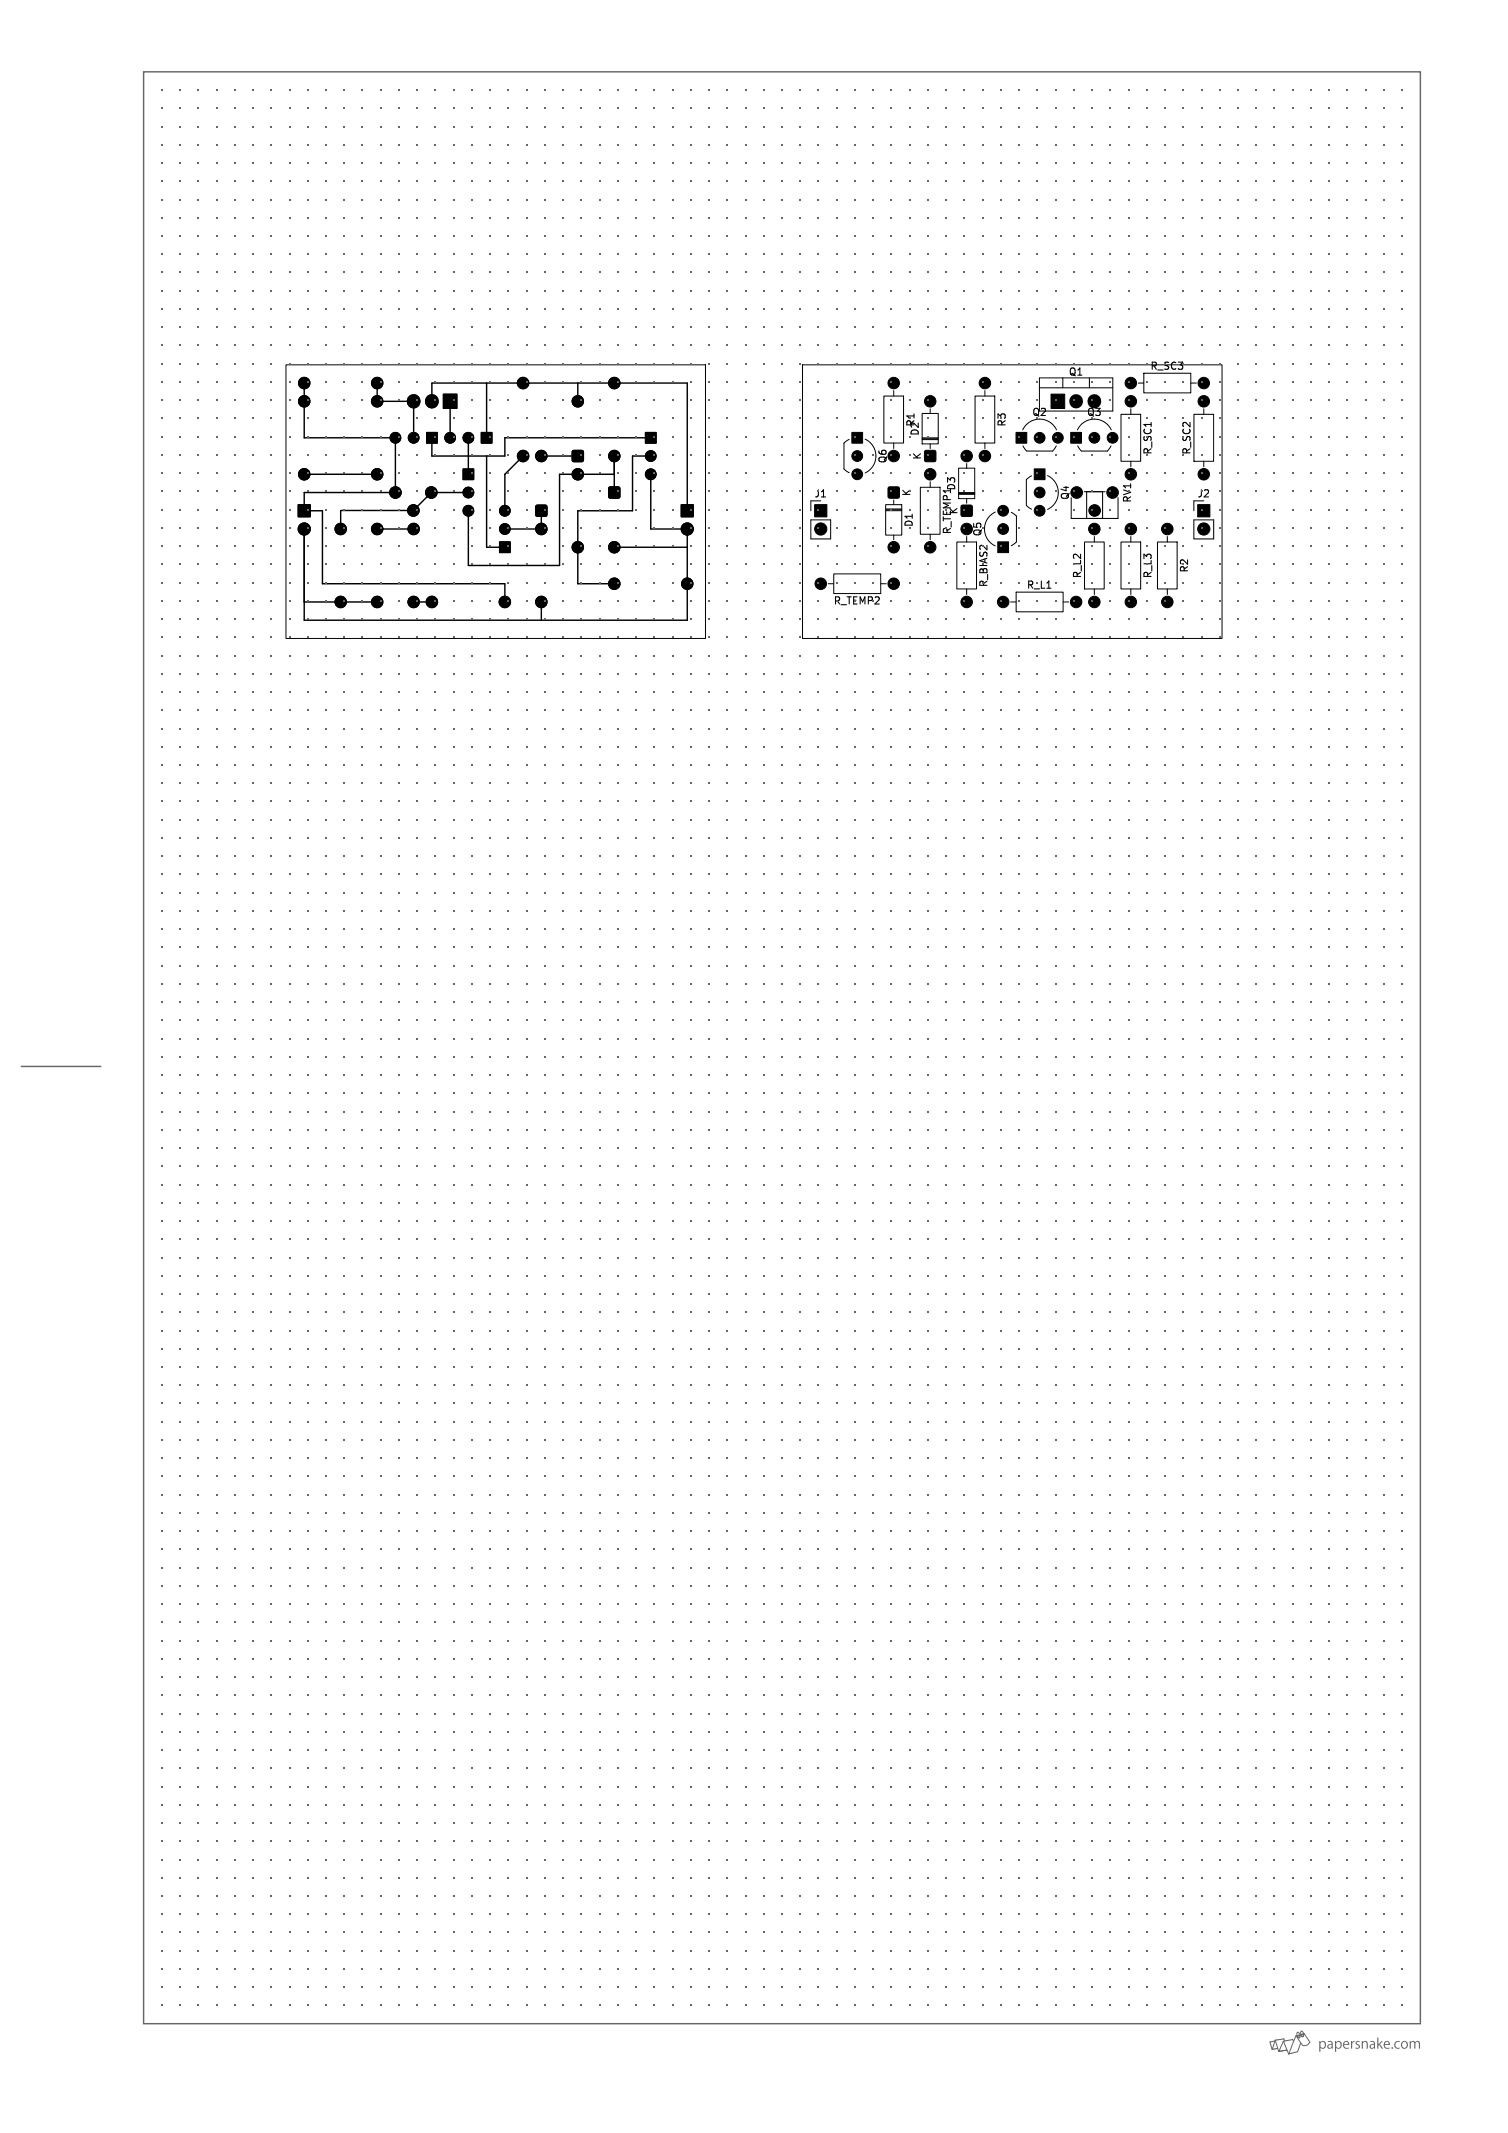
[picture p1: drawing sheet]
<svg xmlns="http://www.w3.org/2000/svg" width="210mm" height="297mm" viewBox="0 0 210 297" stroke-linecap="round" stroke-linejoin="round" font-family="sans-serif">
<defs><g id="words">
<g font-size="1.4">
<text x="148.7" y="52.5">Q1</text>
<text x="123.7" y="64.6" transform="rotate(-90 123.7 64.6)">Q6</text>
<text x="128.1" y="60.8" transform="rotate(-90 128.1 60.8)">D2</text>
<text x="128.5" y="64.1" transform="rotate(-90 128.5 64.1)">K</text>
<text x="133.2" y="68.4" transform="rotate(-90 133.2 68.4)">D3</text>
<text x="133.5" y="71.7" transform="rotate(-90 133.5 71.7)">K</text>
<text x="149.1" y="69.7" transform="rotate(-90 149.1 69.7)">Q4</text>
</g>
<g font-size="1.4" fill="#666">
<text x="160.1" y="51.7">R_SC3</text>
<text x="127.6" y="59.5" transform="rotate(-90 127.6 59.5)">R1</text>
<text x="140.3" y="59.5" transform="rotate(-90 140.3 59.5)">R3</text>
<text x="143.7" y="58.1">Q2</text>
<text x="151.3" y="58.1">Q3</text>
<text x="160.6" y="63.4" transform="rotate(-90 160.6 63.4)">R_SC1</text>
<text x="166" y="63.4" transform="rotate(-90 166 63.4)">R_SC2</text>
<text x="113.3" y="69.5">J1</text>
<text x="127" y="69.2" transform="rotate(-90 127 69.2)">K</text>
<text x="157.7" y="70.1" transform="rotate(-90 157.7 70.1)">RV1</text>
<text x="166.7" y="69.5">J2</text>
<text x="127.3" y="73.5" transform="rotate(-90 127.3 73.5)">D1</text>
<text x="132.6" y="74.5" transform="rotate(-90 132.6 74.5)">R_TEMP1</text>
<text x="136.9" y="74.8" transform="rotate(-90 136.9 74.8)">Q5</text>
<text x="137.7" y="81.9" transform="rotate(-90 137.7 81.9)">R_BIAS2</text>
<text x="142.9" y="82.2">R_L1</text>
<text x="150.8" y="80.6" transform="rotate(-90 150.8 80.6)">R_L2</text>
<text x="160.6" y="80.6" transform="rotate(-90 160.6 80.6)">R_L3</text>
<text x="165.7" y="79.8" transform="rotate(-90 165.7 79.8)">R2</text>
<text x="116" y="84.4">R_TEMP2</text>
</g>
</g></defs>
<g fill="#000" stroke="#000" stroke-width=".14">
<path d="M61.7 54.9h1.9v2h-1.9zM146.4 54.9h1.9v2h-1.9zM41.5 70.3h1.7v1.7h-1.7zM59.4 60.2h1.5v1.5h-1.5zM64.5 65.3h1.5v1.5h-1.5zM67 60.2h1.5v1.5h-1.5zM69.6 75.4h1.5v1.5h-1.5zM74.7 70.4l.1-.1 1.3 .1 .1 .2-.1 1.2-.2 .1-1.2-.1-.1-.1zM79.7 62.8l.2-.1 1.3 .1 .1 .1-.1 1.3-.2 .1-1.3-.1v-.2zM84.8 67.9l.2-.1 1.3 .1v.1v1.3l-.2 .1-1.3-.1-.1-.2zM89.9 60.2h1.5v1.5h-1.5zM94.9 70.3h1.7v1.7h-1.7z"/>
<path d="M113.4 70.3h1.7v1.7h-1.7zM118.6 60.2h1.5v1.5h-1.5zM123.7 67.9l.2-.1 1.3 .1 .1 .1-.1 1.3-.2 .1-1.3-.1v-.2zM128.8 62.8l.2-.1 1.3 .1v.1v1.3l-.2 .1-1.3-.1-.1-.2zM133.9 70.4l.2-.1 1.2 .1 .1 .2-.1 1.2-.1 .1-1.3-.1-.1-.1zM138.9 75.4h1.5v1.5h-1.5zM141.5 60.2h1.5v1.5h-1.5zM144 65.3h1.5v1.5h-1.5zM149.1 60.2h1.5v1.5h-1.5zM166.8 70.3h1.7v1.7h-1.7z"/>
<circle cx="42.4" cy="53.3" r=".8"/>
<circle cx="42.4" cy="55.9" r=".8"/>
<circle cx="52.5" cy="55.9" r=".8"/>
<circle cx="52.5" cy="53.3" r=".8"/>
<circle cx="72.8" cy="53.3" r=".8"/>
<circle cx="80.5" cy="55.9" r=".8"/>
<circle cx="85.5" cy="53.3" r=".8"/>
<circle cx="124.5" cy="53.3" r=".8"/>
<circle cx="129.5" cy="55.9" r=".8"/>
<circle cx="137.2" cy="53.3" r=".8"/>
<circle cx="157.5" cy="55.9" r=".8"/>
<circle cx="157.5" cy="53.3" r=".8"/>
<circle cx="167.6" cy="53.3" r=".8"/>
<circle cx="167.6" cy="55.9" r=".8"/>
<circle cx="42.4" cy="66" r=".8"/>
<circle cx="42.4" cy="73.7" r=".85"/>
<circle cx="47.4" cy="73.7" r=".8"/>
<circle cx="52.5" cy="73.7" r=".8"/>
<circle cx="52.5" cy="66" r=".8"/>
<circle cx="55.1" cy="61" r=".75"/>
<circle cx="55.1" cy="68.6" r=".81"/>
<circle cx="57.6" cy="71.1" r=".81"/>
<circle cx="57.6" cy="61" r=".75"/>
<circle cx="57.6" cy="73.7" r=".8"/>
<circle cx="60.1" cy="68.6" r=".81"/>
<circle cx="62.7" cy="61" r=".75"/>
<circle cx="65.2" cy="71.1" r=".75"/>
<circle cx="65.2" cy="68.6" r=".75"/>
<circle cx="65.2" cy="61" r=".75"/>
<circle cx="70.3" cy="73.7" r=".75"/>
<circle cx="70.3" cy="71.1" r=".75"/>
<circle cx="72.8" cy="63.5" r=".8"/>
<circle cx="75.4" cy="63.5" r=".8"/>
<circle cx="75.4" cy="73.7" r=".8"/>
<circle cx="80.5" cy="66" r=".8"/>
<circle cx="80.5" cy="76.2" r=".8"/>
<circle cx="85.5" cy="63.5" r=".8"/>
<circle cx="85.5" cy="76.2" r=".8"/>
<circle cx="90.6" cy="66" r=".75"/>
<circle cx="90.6" cy="63.5" r=".75"/>
<circle cx="95.7" cy="73.7" r=".85"/>
<circle cx="114.3" cy="73.7" r=".85"/>
<circle cx="119.4" cy="66" r=".75"/>
<circle cx="119.4" cy="63.5" r=".75"/>
<circle cx="124.5" cy="63.5" r=".8"/>
<circle cx="124.5" cy="76.2" r=".8"/>
<circle cx="129.5" cy="76.2" r=".8"/>
<circle cx="129.5" cy="66" r=".8"/>
<circle cx="134.6" cy="63.5" r=".8"/>
<circle cx="134.6" cy="73.7" r=".8"/>
<circle cx="137.2" cy="63.5" r=".8"/>
<circle cx="139.7" cy="71.1" r=".75"/>
<circle cx="139.7" cy="73.7" r=".75"/>
<circle cx="144.8" cy="61" r=".75"/>
<circle cx="144.8" cy="68.6" r=".75"/>
<circle cx="144.8" cy="71.1" r=".75"/>
<circle cx="147.3" cy="61" r=".75"/>
<circle cx="149.9" cy="68.6" r=".81"/>
<circle cx="152.4" cy="61" r=".75"/>
<circle cx="152.4" cy="73.7" r=".8"/>
<circle cx="152.4" cy="71.1" r=".81"/>
<circle cx="154.9" cy="61" r=".75"/>
<circle cx="154.9" cy="68.6" r=".81"/>
<circle cx="157.5" cy="66" r=".8"/>
<circle cx="157.5" cy="73.7" r=".8"/>
<circle cx="162.6" cy="73.7" r=".8"/>
<circle cx="167.6" cy="66" r=".8"/>
<circle cx="167.6" cy="73.7" r=".85"/>
<circle cx="47.4" cy="83.8" r=".8"/>
<circle cx="52.5" cy="83.8" r=".8"/>
<circle cx="57.6" cy="83.8" r=".8"/>
<circle cx="60.1" cy="83.8" r=".8"/>
<circle cx="70.3" cy="83.8" r=".8"/>
<circle cx="75.4" cy="83.8" r=".8"/>
<circle cx="85.5" cy="81.3" r=".8"/>
<circle cx="95.7" cy="81.3" r=".8"/>
<circle cx="114.3" cy="81.3" r=".8"/>
<circle cx="124.5" cy="81.3" r=".8"/>
<circle cx="134.6" cy="83.8" r=".8"/>
<circle cx="139.7" cy="83.8" r=".8"/>
<circle cx="149.9" cy="83.8" r=".8"/>
<circle cx="152.4" cy="83.8" r=".8"/>
<circle cx="157.5" cy="83.8" r=".8"/>
<circle cx="162.6" cy="83.8" r=".8"/>
</g>
<path d="M57.6 55.8v.1M60.1 55.8v.1M149.9 55.8v.1M152.4 55.8v.1" fill="none" stroke="#000" stroke-width="1.9"/>
<g fill="none" stroke="#000" stroke-width=".2">
<path d="M42.4 53.3v7.7h12.7v7.6h-12.7v2.5h2.5v10.2h25.4v2.5M52.5 53.3v2.6h5.1v5.1M60.1 55.9v-2.6h35.6v17.8M62.7 55.9v5.1M67.8 53.3v7.7M80.5 53.3v2.6M42.4 66h10.1M52.5 73.7h5.1M60.1 61v2.5h10.2v-2.5h20.3M65.2 61v5M65.2 68.6h-5.1l-2.5 2.5h-10.1l-.1 2.6M67.8 63.5v12.7h2.5"/>
<path d="M72.8 63.5l-2.5 2.5v5.1M75.4 71.1v2.6h-5.1M75.4 63.5h5.1M85.5 66h-7.6v12.7h-12.7v-7.6M85.5 63.5v5.1M85.5 76.2h10.2M90.6 66v7.7h5.1v12.7h-53.3v-12.7M90.6 63.5h-2.5v7.6h-7.6v10.2h5M42.4 83.8h10.1M57.6 83.8h2.5M75.4 83.8v2.6"/>
</g>
<g fill="none" stroke="#000" stroke-width=".14">
<path d="M39.8 50.8h58.4v38.1h-58.4zM111.8 50.8h58.4v38.1h-58.4zM123.1 55.1h2.7v6.6h-2.7zM124.5 54.4v.7M128.4 57.6h2.3v4.2h-2.3zM129.5 56.9v.7M135.8 55.1h2.7v6.6h-2.7zM137.2 54.4v.7M142.4 59.9a2.6 2.6 0 0 1 2.4-1.5 2.6 2.6 0 0 1 2.3 1.5M144.7 52.6h10.3v4.6h-10.3zM144.7 54h10.3M148 52.6v1.4"/>
<path d="M150 59.9a2.6 2.6 0 0 1 2.4-1.5 2.6 2.6 0 0 1 2.4 1.5M151.7 52.6v1.4M156.1 57.7h2.7v6.5h-2.7zM157.5 56.9v.8M158.5 53.3h.8M159.3 52h6.5v2.7h-6.5zM165.8 53.3h.8M166.3 57.7h2.7v6.5h-2.7zM167.6 56.9v.8M112.9 72.4h2.8v2.6h-2.8zM112.9 69.7v1.4M116.1 79.9h6.5v2.7h-6.5z"/>
<path d="M118.3 61.2l-.8 .5v3.6l.8 .5M120.5 61.1a2.6 2.6 0 0 1 1.5 2.4 2.6 2.6 0 0 1-1.5 2.4M123.3 70.3h2.3v4.2h-2.3zM123.3 70.9h2.3M123.3 71h2.3M123.3 71.1h2.3M124.5 61.7v.8M124.5 69.6v.7M124.5 74.5v.7M128.2 67.8h2.7v6.6h-2.7zM128.4 61h2.3M128.4 61.1h2.3"/>
<path d="M128.4 61.2h2.3M129.5 61.8v.7M129.5 67.1v.7M129.5 74.4v.8M133.2 75.5h2.8v6.5h-2.8zM133.5 65.2h2.2v4.2h-2.2zM133.5 68.6h2.2M133.5 68.7h2.2M133.5 68.8h2.2M134.6 64.5v.7M134.6 69.4v.7M134.6 74.7v.8"/>
<path d="M137.2 61.7v.8M138.6 71.3a2.6 2.6 0 0 0-1.5 2.4 2.6 2.6 0 0 0 1.5 2.3M140.8 71.3l.7 .6v3.6l-.7 .5M142.5 62.1l.5 .7h3.6l.5-.7M143.7 66.3l-.8 .5v3.6l.8 .5M145.9 66.2a2.6 2.6 0 0 1 1.5 2.4 2.6 2.6 0 0 1-1.5 2.3M149.2 69.3v2.9h6.5v-2.9M150.1 62.1l.5 .7h3.6l.5-.7M151 68.5h2.9M151 75.5h2.8v6.5h-2.8zM151.3 68.5v3.7M152.4 74.7v.8"/>
<path d="M153.5 68.5v3.7M156.1 75.5h2.7v6.5h-2.7zM157.5 64.2v.8M157.5 74.7v.8M161.2 75.5h2.7v6.5h-2.7zM162.6 74.7v.8M166.3 69.7v1.4M166.3 72.4h2.7v2.6h-2.7zM167.6 64.2v.8M115.3 81.3h.8M122.6 81.3h.8M134.6 82v.8"/>
<path d="M140.7 83.8h.8M141.5 82.4h6.5v2.8h-6.5zM148 83.8h.8M152.4 82v.8M157.5 82v.8M162.6 82v.8"/>
</g>
<path d="M20 10h177.8v271.8h-177.8zM3 148.5h11" fill="none" stroke="#666" stroke-width=".2"/>
<g fill="#626568">
<path d="M183.7 284.2h.2v.2a.41 .41 0 0 1 .4-.2 .41 .41 0 0 1 .3 .2v.6l-.2 .2a.39 .39 0 0 1-.5-.1v.6h-.2zM184 284.4l-.1 .2a.37 .37 0 0 0 .3 .6 .4 .4 0 0 0 .3-.5 .4 .4 0 0 0-.5-.3z" fill-rule="evenodd"/>
<path d="M184.9 284.3a.43 .43 0 0 1 .5-.1 .43 .43 0 0 1 .2 .4v.7h-.1l-.1-.2a.35 .35 0 0 1-.5 0v-.3l.5-.2v-.1a.31 .31 0 0 0-.5-.1zM185.1 284.8l-.1 .3a.25 .25 0 0 0 .4-.2v-.2z" fill-rule="evenodd"/>
<path d="M185.9 284.2h.1l.1 .2a.41 .41 0 0 1 .3-.2 .41 .41 0 0 1 .4 .2v.6l-.2 .2a.39 .39 0 0 1-.5-.1v.6h-.2zM186.2 284.4l-.1 .2a.37 .37 0 0 0 .3 .6 .4 .4 0 0 0 .3-.5 .4 .4 0 0 0-.5-.3z" fill-rule="evenodd"/>
<path d="M187.2 284.2h.3a.47 .47 0 0 1 .4 .5h-.7v.3a.46 .46 0 0 0 .6 .1v.1a.57 .57 0 0 1-.7-.2 .57 .57 0 0 1 .1-.8zM187.3 284.4l-.1 .2h.5l-.1-.2z" fill-rule="evenodd"/>
<path d="M188.1 284.2h.2v.2l.1-.2h.2v.1l-.3 .2v.8h-.2z" fill-rule="evenodd"/>
<path d="M188.8 284.3l.3-.1h.3l-.1 .2a.23 .23 0 0 0-.4 .1l.2 .1a.31 .31 0 0 1 .3 .3 .31 .31 0 0 1-.2 .3l-.3 .1-.2-.1 .1-.1a.28 .28 0 0 0 .4-.1l-.2-.2a.31 .31 0 0 1-.2-.5z" fill-rule="evenodd"/>
<path d="M189.6 284.2h.2v.2l.3-.2 .3 .1 .1 1h-.2v-.8l-.2-.2-.3 .1v.9h-.2z" fill-rule="evenodd"/>
<path d="M190.8 284.3a.43 .43 0 0 1 .4-.1 .43 .43 0 0 1 .3 .4v.7h-.1l-.1-.2a.35 .35 0 0 1-.6 0l.1-.3 .5-.2v-.1a.31 .31 0 0 0-.5-.1zM190.9 284.8v.3a.25 .25 0 0 0 .4-.2v-.2z" fill-rule="evenodd"/>
<path d="M191.8 283.7h.2v1l.4-.5h.2l-.4 .4 .4 .7h-.2l-.3-.6-.1 .1v.5h-.2z" fill-rule="evenodd"/>
<path d="M192.9 284.2h.3a.47 .47 0 0 1 .4 .5h-.8l.1 .3a.46 .46 0 0 0 .6 .1v.1a.57 .57 0 0 1-.8-.2 .57 .57 0 0 1 .2-.8zM193 284.4l-.2 .2h.6l-.1-.2z" fill-rule="evenodd"/>
<path d="M194.4 284.2h.5v.2a.41 .41 0 0 0-.6 .3 .41 .41 0 0 0 .6 .4v.1a.55 .55 0 0 1-.7-.2 .55 .55 0 0 1 .2-.8z" fill-rule="evenodd"/>
<path d="M195.3 284.2h.5a.58 .58 0 0 1 .2 .7 .58 .58 0 0 1-.4 .4 .56 .56 0 0 1-.5-.5 .56 .56 0 0 1 .2-.6zM195.4 284.4a.41 .41 0 0 0-.1 .5 .41 .41 0 0 0 .4 .2 .41 .41 0 0 0 .2-.5 .41 .41 0 0 0-.5-.2z" fill-rule="evenodd"/>
<path d="M196.3 284.2h.1l.1 .2a.36 .36 0 0 1 .5-.2l.1 .2a.36 .36 0 0 1 .6-.1v1h-.1v-.8l-.2-.2-.3 .1v.9h-.1l-.1-.8-.2-.2-.2 .2v.8h-.2z" fill-rule="evenodd"/>
<circle cx="193.9" cy="285.2" r=".12"/>
</g>
<path d="M176.8 284.3l1.2-.2 .4 1-1.3 .3z" fill="none" stroke="#626568" stroke-width=".14"/>
<path d="M177.6 284.1l1.2-.1-.4 1.1-1.2 .2z" fill-rule="evenodd" fill="#fff"/>
<path d="M177.6 284.1l1.2-.1-.4 1.1-1.2 .2z" fill="none" stroke="#626568" stroke-width=".14"/>
<path d="M177.6 284.1l1.2-.2 .5 1.5-1.2 .2z" fill-rule="evenodd" fill="#fff"/>
<path d="M177.6 284.1l1.2-.2 .5 1.5-1.2 .2zM178.7 284.2l1.3-.1-.7 1.4-1.2 .1z" fill="none" stroke="#626568" stroke-width=".14"/>
<path d="M178.7 284.2l1.3-.2 .6 1.6-1.1 .4z" fill-rule="evenodd" fill="#fff"/>
<path d="M178.7 284.2l1.3-.2 .6 1.6-1.1 .4z" fill="none" stroke="#626568" stroke-width=".14"/>
<path d="M180.5 283.5l1.1-.2-.9 2.4-1.2 .3z" fill-rule="evenodd" fill="#fff"/>
<path d="M180.5 283.5l1.1-.2-.9 2.4-1.2 .3z" fill="none" stroke="#626568" stroke-width=".14"/>
<path d="M180.5 283.5l.5-.1 .6-.2 .8 1.1v.1l-.5 .4h-.5z" fill-rule="evenodd" fill="#fff"/>
<path d="M180.5 283.5l.5-.1 .6-.2 .8 1.1v.1l-.5 .4h-.5z" fill="none" stroke="#626568" stroke-width=".14"/>
<path d="M181.2 282.9v-.1a.51 .51 0 0 1 .2 .8 .51 .51 0 0 1-.2-.7z" fill-rule="evenodd" fill="#fff"/>
<path d="M181.2 282.9v-.1a.51 .51 0 0 1 .2 .8 .51 .51 0 0 1-.2-.7z" fill="none" stroke="#626568" stroke-width=".14"/>
<path d="M181.2 283.3l.1-.1 .2 .2-.1 .2-.2-.2z" fill-rule="evenodd" fill="#626568"/>
<path d="M181.2 283.3l.1-.1 .2 .2-.1 .2-.2-.2z" fill="none" stroke="#626568" stroke-width=".14"/>
<g fill="#fff">
<path d="M180.6 283.1l.1-.1a.51 .51 0 0 1 .2 .8 .51 .51 0 0 1-.3-.7z" fill-rule="evenodd"/>
<circle cx="181.4" cy="283.4" r=".07"/>
</g>
<path d="M180.6 283.1l.1-.1a.51 .51 0 0 1 .2 .8 .51 .51 0 0 1-.3-.7z" fill="none" stroke="#626568" stroke-width=".14"/>
<path d="M180.7 283.5l.2-.1 .1 .3h-.1l-.2-.1z" fill-rule="evenodd" fill="#626568"/>
<path d="M180.7 283.5l.2-.1 .1 .3h-.1l-.2-.1z" fill="none" stroke="#626568" stroke-width=".14"/>
<circle cx="180.9" cy="283.6" r=".07" fill="#fff"/>
<g fill="#666">
<path d="M22.4 12.4h.3v.3h-.3z"/>
<path d="M25 12.4h.2v.3h-.2z"/>
<path d="M27.5 12.4h.2v.3h-.2z"/>
<path d="M30 12.4h.3v.3h-.3z"/>
<path d="M32.6 12.4h.2v.3h-.2z"/>
<path d="M35.1 12.4h.3v.3h-.3z"/>
<path d="M37.7 12.4h.2v.3h-.2z"/>
<path d="M40.2 12.4h.2v.3h-.2z"/>
<path d="M42.7 12.4h.3v.3h-.3z"/>
<path d="M45.3 12.4h.2v.3h-.2z"/>
<path d="M47.8 12.4h.3v.3h-.3z"/>
<path d="M50.4 12.4h.2v.3h-.2z"/>
<path d="M52.9 12.4h.2v.3h-.2z"/>
<path d="M55.4 12.4h.3v.3h-.3z"/>
<path d="M58 12.4h.2v.3h-.2z"/>
<path d="M60.5 12.4h.3v.3h-.3z"/>
<path d="M63.1 12.4h.2v.3h-.2z"/>
<path d="M65.6 12.4h.2v.3h-.2z"/>
<path d="M68.1 12.4h.3v.3h-.3z"/>
<path d="M70.7 12.4h.2v.3h-.2z"/>
<path d="M73.2 12.4h.3v.3h-.3z"/>
<path d="M75.8 12.4h.2v.3h-.2z"/>
<path d="M78.3 12.4h.2v.3h-.2z"/>
<path d="M80.8 12.4h.3v.3h-.3z"/>
<path d="M83.4 12.4h.2v.3h-.2z"/>
<path d="M85.9 12.4h.3v.3h-.3z"/>
<path d="M88.5 12.4h.2v.3h-.2z"/>
<path d="M91 12.4h.2v.3h-.2z"/>
<path d="M93.5 12.4h.3v.3h-.3z"/>
<path d="M96.1 12.4h.2v.3h-.2z"/>
<path d="M98.6 12.4h.3v.3h-.3z"/>
<path d="M101.2 12.4h.2v.3h-.2z"/>
<path d="M103.7 12.4h.2v.3h-.2z"/>
<path d="M106.2 12.4h.3v.3h-.3z"/>
<path d="M108.8 12.4h.2v.3h-.2z"/>
<path d="M111.3 12.4h.3v.3h-.3z"/>
<path d="M113.9 12.4h.2v.3h-.2z"/>
<path d="M116.4 12.4h.2v.3h-.2z"/>
<path d="M118.9 12.4h.3v.3h-.3z"/>
<path d="M121.5 12.4h.2v.3h-.2z"/>
<path d="M124 12.4h.3v.3h-.3z"/>
<path d="M126.6 12.4h.2v.3h-.2z"/>
<path d="M129.1 12.4h.2v.3h-.2z"/>
<path d="M131.6 12.4h.3v.3h-.3z"/>
<path d="M134.2 12.4h.2v.3h-.2z"/>
<path d="M136.7 12.4h.3v.3h-.3z"/>
<path d="M139.3 12.4h.2v.3h-.2z"/>
<path d="M141.8 12.4h.2v.3h-.2z"/>
<path d="M144.3 12.4h.3v.3h-.3z"/>
<path d="M146.9 12.4h.2v.3h-.2z"/>
<path d="M149.4 12.4h.3v.3h-.3z"/>
<path d="M152 12.4h.2v.3h-.2z"/>
<path d="M154.5 12.4h.2v.3h-.2z"/>
<path d="M157 12.4h.3v.3h-.3z"/>
<path d="M159.6 12.4h.2v.3h-.2z"/>
<path d="M162.1 12.4h.3v.3h-.3z"/>
<path d="M164.7 12.4h.2v.3h-.2z"/>
<path d="M167.2 12.4h.2v.3h-.2z"/>
<path d="M169.7 12.4h.3v.3h-.3z"/>
<path d="M172.3 12.4h.2v.3h-.2z"/>
<path d="M174.8 12.4h.3v.3h-.3z"/>
<path d="M177.4 12.4h.2v.3h-.2z"/>
<path d="M179.9 12.4h.2v.3h-.2z"/>
<path d="M182.4 12.4h.3v.3h-.3z"/>
<path d="M185 12.4h.2v.3h-.2z"/>
<path d="M187.5 12.4h.3v.3h-.3z"/>
<path d="M190.1 12.4h.2v.3h-.2z"/>
<path d="M192.6 12.4h.2v.3h-.2z"/>
<path d="M195.1 12.4h.3v.3h-.3z"/>
<path d="M22.4 15h.3v.2h-.3z"/>
<path d="M25 15h.2v.2h-.2z"/>
<path d="M27.5 15h.2v.2h-.2z"/>
<path d="M30 15h.3v.2h-.3z"/>
<path d="M32.6 15h.2v.2h-.2z"/>
<path d="M35.1 15h.3v.2h-.3z"/>
<path d="M37.7 15h.2v.2h-.2z"/>
<path d="M40.2 15h.2v.2h-.2z"/>
<path d="M42.7 15h.3v.2h-.3z"/>
<path d="M45.3 15h.2v.2h-.2z"/>
<path d="M47.8 15h.3v.2h-.3z"/>
<path d="M50.4 15h.2v.2h-.2z"/>
<path d="M52.9 15h.2v.2h-.2z"/>
<path d="M55.4 15h.3v.2h-.3z"/>
<path d="M58 15h.2v.2h-.2z"/>
<path d="M60.5 15h.3v.2h-.3z"/>
<path d="M63.1 15h.2v.2h-.2z"/>
<path d="M65.6 15h.2v.2h-.2z"/>
<path d="M68.1 15h.3v.2h-.3z"/>
<path d="M70.7 15h.2v.2h-.2z"/>
<path d="M73.2 15h.3v.2h-.3z"/>
<path d="M75.8 15h.2v.2h-.2z"/>
<path d="M78.3 15h.2v.2h-.2z"/>
<path d="M80.8 15h.3v.2h-.3z"/>
<path d="M83.4 15h.2v.2h-.2z"/>
<path d="M85.9 15h.3v.2h-.3z"/>
<path d="M88.5 15h.2v.2h-.2z"/>
<path d="M91 15h.2v.2h-.2z"/>
<path d="M93.5 15h.3v.2h-.3z"/>
<path d="M96.1 15h.2v.2h-.2z"/>
<path d="M98.6 15h.3v.2h-.3z"/>
<path d="M101.2 15h.2v.2h-.2z"/>
<path d="M103.7 15h.2v.2h-.2z"/>
<path d="M106.2 15h.3v.2h-.3z"/>
<path d="M108.8 15h.2v.2h-.2z"/>
<path d="M111.3 15h.3v.2h-.3z"/>
<path d="M113.9 15h.2v.2h-.2z"/>
<path d="M116.4 15h.2v.2h-.2z"/>
<path d="M118.9 15h.3v.2h-.3z"/>
<path d="M121.5 15h.2v.2h-.2z"/>
<path d="M124 15h.3v.2h-.3z"/>
<path d="M126.6 15h.2v.2h-.2z"/>
<path d="M129.1 15h.2v.2h-.2z"/>
<path d="M131.6 15h.3v.2h-.3z"/>
<path d="M134.2 15h.2v.2h-.2z"/>
<path d="M136.7 15h.3v.2h-.3z"/>
<path d="M139.3 15h.2v.2h-.2z"/>
<path d="M141.8 15h.2v.2h-.2z"/>
<path d="M144.3 15h.3v.2h-.3z"/>
<path d="M146.9 15h.2v.2h-.2z"/>
<path d="M149.4 15h.3v.2h-.3z"/>
<path d="M152 15h.2v.2h-.2z"/>
<path d="M154.5 15h.2v.2h-.2z"/>
<path d="M157 15h.3v.2h-.3z"/>
<path d="M159.6 15h.2v.2h-.2z"/>
<path d="M162.1 15h.3v.2h-.3z"/>
<path d="M164.7 15h.2v.2h-.2z"/>
<path d="M167.2 15h.2v.2h-.2z"/>
<path d="M169.7 15h.3v.2h-.3z"/>
<path d="M172.3 15h.2v.2h-.2z"/>
<path d="M174.8 15h.3v.2h-.3z"/>
<path d="M177.4 15h.2v.2h-.2z"/>
<path d="M179.9 15h.2v.2h-.2z"/>
<path d="M182.4 15h.3v.2h-.3z"/>
<path d="M185 15h.2v.2h-.2z"/>
<path d="M187.5 15h.3v.2h-.3z"/>
<path d="M190.1 15h.2v.2h-.2z"/>
<path d="M192.6 15h.2v.2h-.2z"/>
<path d="M195.1 15h.3v.2h-.3z"/>
<path d="M22.4 17.5h.3v.2h-.3z"/>
<path d="M25 17.5h.2v.2h-.2z"/>
<path d="M27.5 17.5h.2v.2h-.2z"/>
<path d="M30 17.5h.3v.2h-.3z"/>
<path d="M32.6 17.5h.2v.2h-.2z"/>
<path d="M35.1 17.5h.3v.2h-.3z"/>
<path d="M37.7 17.5h.2v.2h-.2z"/>
<path d="M40.2 17.5h.2v.2h-.2z"/>
<path d="M42.7 17.5h.3v.2h-.3z"/>
<path d="M45.3 17.5h.2v.2h-.2z"/>
<path d="M47.8 17.5h.3v.2h-.3z"/>
<path d="M50.4 17.5h.2v.2h-.2z"/>
<path d="M52.9 17.5h.2v.2h-.2z"/>
<path d="M55.4 17.5h.3v.2h-.3z"/>
<path d="M58 17.5h.2v.2h-.2z"/>
<path d="M60.5 17.5h.3v.2h-.3z"/>
<path d="M63.1 17.5h.2v.2h-.2z"/>
<path d="M65.6 17.5h.2v.2h-.2z"/>
<path d="M68.1 17.5h.3v.2h-.3z"/>
<path d="M70.7 17.5h.2v.2h-.2z"/>
<path d="M73.2 17.5h.3v.2h-.3z"/>
<path d="M75.8 17.5h.2v.2h-.2z"/>
<path d="M78.3 17.5h.2v.2h-.2z"/>
<path d="M80.8 17.5h.3v.2h-.3z"/>
<path d="M83.4 17.5h.2v.2h-.2z"/>
<path d="M85.9 17.5h.3v.2h-.3z"/>
<path d="M88.5 17.5h.2v.2h-.2z"/>
<path d="M91 17.5h.2v.2h-.2z"/>
<path d="M93.5 17.5h.3v.2h-.3z"/>
<path d="M96.1 17.5h.2v.2h-.2z"/>
<path d="M98.6 17.5h.3v.2h-.3z"/>
<path d="M101.2 17.5h.2v.2h-.2z"/>
<path d="M103.7 17.5h.2v.2h-.2z"/>
<path d="M106.2 17.5h.3v.2h-.3z"/>
<path d="M108.8 17.5h.2v.2h-.2z"/>
<path d="M111.3 17.5h.3v.2h-.3z"/>
<path d="M113.9 17.5h.2v.2h-.2z"/>
<path d="M116.4 17.5h.2v.2h-.2z"/>
<path d="M118.9 17.5h.3v.2h-.3z"/>
<path d="M121.5 17.5h.2v.2h-.2z"/>
<path d="M124 17.5h.3v.2h-.3z"/>
<path d="M126.6 17.5h.2v.2h-.2z"/>
<path d="M129.1 17.5h.2v.2h-.2z"/>
<path d="M131.6 17.5h.3v.2h-.3z"/>
<path d="M134.2 17.5h.2v.2h-.2z"/>
<path d="M136.7 17.5h.3v.2h-.3z"/>
<path d="M139.3 17.5h.2v.2h-.2z"/>
<path d="M141.8 17.5h.2v.2h-.2z"/>
<path d="M144.3 17.5h.3v.2h-.3z"/>
<path d="M146.9 17.5h.2v.2h-.2z"/>
<path d="M149.4 17.5h.3v.2h-.3z"/>
<path d="M152 17.5h.2v.2h-.2z"/>
<path d="M154.5 17.5h.2v.2h-.2z"/>
<path d="M157 17.5h.3v.2h-.3z"/>
<path d="M159.6 17.5h.2v.2h-.2z"/>
<path d="M162.1 17.5h.3v.2h-.3z"/>
<path d="M164.7 17.5h.2v.2h-.2z"/>
<path d="M167.2 17.5h.2v.2h-.2z"/>
<path d="M169.7 17.5h.3v.2h-.3z"/>
<path d="M172.3 17.5h.2v.2h-.2z"/>
<path d="M174.8 17.5h.3v.2h-.3z"/>
<path d="M177.4 17.5h.2v.2h-.2z"/>
<path d="M179.9 17.5h.2v.2h-.2z"/>
<path d="M182.4 17.5h.3v.2h-.3z"/>
<path d="M185 17.5h.2v.2h-.2z"/>
<path d="M187.5 17.5h.3v.2h-.3z"/>
<path d="M190.1 17.5h.2v.2h-.2z"/>
<path d="M192.6 17.5h.2v.2h-.2z"/>
<path d="M195.1 17.5h.3v.2h-.3z"/>
<path d="M22.4 20h.3v.3h-.3z"/>
<path d="M25 20h.2v.3h-.2z"/>
<path d="M27.5 20h.2v.3h-.2z"/>
<path d="M30 20h.3v.3h-.3z"/>
<path d="M32.6 20h.2v.3h-.2z"/>
<path d="M35.1 20h.3v.3h-.3z"/>
<path d="M37.7 20h.2v.3h-.2z"/>
<path d="M40.2 20h.2v.3h-.2z"/>
<path d="M42.7 20h.3v.3h-.3z"/>
<path d="M45.3 20h.2v.3h-.2z"/>
<path d="M47.8 20h.3v.3h-.3z"/>
<path d="M50.4 20h.2v.3h-.2z"/>
<path d="M52.9 20h.2v.3h-.2z"/>
<path d="M55.4 20h.3v.3h-.3z"/>
<path d="M58 20h.2v.3h-.2z"/>
<path d="M60.5 20h.3v.3h-.3z"/>
<path d="M63.1 20h.2v.3h-.2z"/>
<path d="M65.6 20h.2v.3h-.2z"/>
<path d="M68.1 20h.3v.3h-.3z"/>
<path d="M70.7 20h.2v.3h-.2z"/>
<path d="M73.2 20h.3v.3h-.3z"/>
<path d="M75.8 20h.2v.3h-.2z"/>
<path d="M78.3 20h.2v.3h-.2z"/>
<path d="M80.8 20h.3v.3h-.3z"/>
<path d="M83.4 20h.2v.3h-.2z"/>
<path d="M85.9 20h.3v.3h-.3z"/>
<path d="M88.5 20h.2v.3h-.2z"/>
<path d="M91 20h.2v.3h-.2z"/>
<path d="M93.5 20h.3v.3h-.3z"/>
<path d="M96.1 20h.2v.3h-.2z"/>
<path d="M98.6 20h.3v.3h-.3z"/>
<path d="M101.2 20h.2v.3h-.2z"/>
<path d="M103.7 20h.2v.3h-.2z"/>
<path d="M106.2 20h.3v.3h-.3z"/>
<path d="M108.8 20h.2v.3h-.2z"/>
<path d="M111.3 20h.3v.3h-.3z"/>
<path d="M113.9 20h.2v.3h-.2z"/>
<path d="M116.4 20h.2v.3h-.2z"/>
<path d="M118.9 20h.3v.3h-.3z"/>
<path d="M121.5 20h.2v.3h-.2z"/>
<path d="M124 20h.3v.3h-.3z"/>
<path d="M126.6 20h.2v.3h-.2z"/>
<path d="M129.1 20h.2v.3h-.2z"/>
<path d="M131.6 20h.3v.3h-.3z"/>
<path d="M134.2 20h.2v.3h-.2z"/>
<path d="M136.7 20h.3v.3h-.3z"/>
<path d="M139.3 20h.2v.3h-.2z"/>
<path d="M141.8 20h.2v.3h-.2z"/>
<path d="M144.3 20h.3v.3h-.3z"/>
<path d="M146.9 20h.2v.3h-.2z"/>
<path d="M149.4 20h.3v.3h-.3z"/>
<path d="M152 20h.2v.3h-.2z"/>
<path d="M154.5 20h.2v.3h-.2z"/>
<path d="M157 20h.3v.3h-.3z"/>
<path d="M159.6 20h.2v.3h-.2z"/>
<path d="M162.1 20h.3v.3h-.3z"/>
<path d="M164.7 20h.2v.3h-.2z"/>
<path d="M167.2 20h.2v.3h-.2z"/>
<path d="M169.7 20h.3v.3h-.3z"/>
<path d="M172.3 20h.2v.3h-.2z"/>
<path d="M174.8 20h.3v.3h-.3z"/>
<path d="M177.4 20h.2v.3h-.2z"/>
<path d="M179.9 20h.2v.3h-.2z"/>
<path d="M182.4 20h.3v.3h-.3z"/>
<path d="M185 20h.2v.3h-.2z"/>
<path d="M187.5 20h.3v.3h-.3z"/>
<path d="M190.1 20h.2v.3h-.2z"/>
<path d="M192.6 20h.2v.3h-.2z"/>
<path d="M195.1 20h.3v.3h-.3z"/>
<path d="M22.4 22.6h.3v.2h-.3z"/>
<path d="M25 22.6h.2v.2h-.2z"/>
<path d="M27.5 22.6h.2v.2h-.2z"/>
<path d="M30 22.6h.3v.2h-.3z"/>
<path d="M32.6 22.6h.2v.2h-.2z"/>
<path d="M35.1 22.6h.3v.2h-.3z"/>
<path d="M37.7 22.6h.2v.2h-.2z"/>
<path d="M40.2 22.6h.2v.2h-.2z"/>
<path d="M42.7 22.6h.3v.2h-.3z"/>
<path d="M45.3 22.6h.2v.2h-.2z"/>
<path d="M47.8 22.6h.3v.2h-.3z"/>
<path d="M50.4 22.6h.2v.2h-.2z"/>
<path d="M52.9 22.6h.2v.2h-.2z"/>
<path d="M55.4 22.6h.3v.2h-.3z"/>
<path d="M58 22.6h.2v.2h-.2z"/>
<path d="M60.5 22.6h.3v.2h-.3z"/>
<path d="M63.1 22.6h.2v.2h-.2z"/>
<path d="M65.6 22.6h.2v.2h-.2z"/>
<path d="M68.1 22.6h.3v.2h-.3z"/>
<path d="M70.7 22.6h.2v.2h-.2z"/>
<path d="M73.2 22.6h.3v.2h-.3z"/>
<path d="M75.8 22.6h.2v.2h-.2z"/>
<path d="M78.3 22.6h.2v.2h-.2z"/>
<path d="M80.8 22.6h.3v.2h-.3z"/>
<path d="M83.4 22.6h.2v.2h-.2z"/>
<path d="M85.9 22.6h.3v.2h-.3z"/>
<path d="M88.5 22.6h.2v.2h-.2z"/>
<path d="M91 22.6h.2v.2h-.2z"/>
<path d="M93.5 22.6h.3v.2h-.3z"/>
<path d="M96.1 22.6h.2v.2h-.2z"/>
<path d="M98.6 22.6h.3v.2h-.3z"/>
<path d="M101.2 22.6h.2v.2h-.2z"/>
<path d="M103.7 22.6h.2v.2h-.2z"/>
<path d="M106.2 22.6h.3v.2h-.3z"/>
<path d="M108.8 22.6h.2v.2h-.2z"/>
<path d="M111.3 22.6h.3v.2h-.3z"/>
<path d="M113.9 22.6h.2v.2h-.2z"/>
<path d="M116.4 22.6h.2v.2h-.2z"/>
<path d="M118.9 22.6h.3v.2h-.3z"/>
<path d="M121.5 22.6h.2v.2h-.2z"/>
<path d="M124 22.6h.3v.2h-.3z"/>
<path d="M126.6 22.6h.2v.2h-.2z"/>
<path d="M129.1 22.6h.2v.2h-.2z"/>
<path d="M131.6 22.6h.3v.2h-.3z"/>
<path d="M134.2 22.6h.2v.2h-.2z"/>
<path d="M136.7 22.6h.3v.2h-.3z"/>
<path d="M139.3 22.6h.2v.2h-.2z"/>
<path d="M141.8 22.6h.2v.2h-.2z"/>
<path d="M144.3 22.6h.3v.2h-.3z"/>
<path d="M146.9 22.6h.2v.2h-.2z"/>
<path d="M149.4 22.6h.3v.2h-.3z"/>
<path d="M152 22.6h.2v.2h-.2z"/>
<path d="M154.5 22.6h.2v.2h-.2z"/>
<path d="M157 22.6h.3v.2h-.3z"/>
<path d="M159.6 22.6h.2v.2h-.2z"/>
<path d="M162.1 22.6h.3v.2h-.3z"/>
<path d="M164.7 22.6h.2v.2h-.2z"/>
<path d="M167.2 22.6h.2v.2h-.2z"/>
<path d="M169.7 22.6h.3v.2h-.3z"/>
<path d="M172.3 22.6h.2v.2h-.2z"/>
<path d="M174.8 22.6h.3v.2h-.3z"/>
<path d="M177.4 22.6h.2v.2h-.2z"/>
<path d="M179.9 22.6h.2v.2h-.2z"/>
<path d="M182.4 22.6h.3v.2h-.3z"/>
<path d="M185 22.6h.2v.2h-.2z"/>
<path d="M187.5 22.6h.3v.2h-.3z"/>
<path d="M190.1 22.6h.2v.2h-.2z"/>
<path d="M192.6 22.6h.2v.2h-.2z"/>
<path d="M195.1 22.6h.3v.2h-.3z"/>
<path d="M22.4 25.1h.3v.3h-.3z"/>
<path d="M25 25.1h.2v.3h-.2z"/>
<path d="M27.5 25.1h.2v.3h-.2z"/>
<path d="M30 25.1h.3v.3h-.3z"/>
<path d="M32.6 25.1h.2v.3h-.2z"/>
<path d="M35.1 25.1h.3v.3h-.3z"/>
<path d="M37.7 25.1h.2v.3h-.2z"/>
<path d="M40.2 25.1h.2v.3h-.2z"/>
<path d="M42.7 25.1h.3v.3h-.3z"/>
<path d="M45.3 25.1h.2v.3h-.2z"/>
<path d="M47.8 25.1h.3v.3h-.3z"/>
<path d="M50.4 25.1h.2v.3h-.2z"/>
<path d="M52.9 25.1h.2v.3h-.2z"/>
<path d="M55.4 25.1h.3v.3h-.3z"/>
<path d="M58 25.1h.2v.3h-.2z"/>
<path d="M60.5 25.1h.3v.3h-.3z"/>
<path d="M63.1 25.1h.2v.3h-.2z"/>
<path d="M65.6 25.1h.2v.3h-.2z"/>
<path d="M68.1 25.1h.3v.3h-.3z"/>
<path d="M70.7 25.1h.2v.3h-.2z"/>
<path d="M73.2 25.1h.3v.3h-.3z"/>
<path d="M75.8 25.1h.2v.3h-.2z"/>
<path d="M78.3 25.1h.2v.3h-.2z"/>
<path d="M80.8 25.1h.3v.3h-.3z"/>
<path d="M83.4 25.1h.2v.3h-.2z"/>
<path d="M85.9 25.1h.3v.3h-.3z"/>
<path d="M88.5 25.1h.2v.3h-.2z"/>
<path d="M91 25.1h.2v.3h-.2z"/>
<path d="M93.5 25.1h.3v.3h-.3z"/>
<path d="M96.1 25.1h.2v.3h-.2z"/>
<path d="M98.6 25.1h.3v.3h-.3z"/>
<path d="M101.2 25.1h.2v.3h-.2z"/>
<path d="M103.7 25.1h.2v.3h-.2z"/>
<path d="M106.2 25.1h.3v.3h-.3z"/>
<path d="M108.8 25.1h.2v.3h-.2z"/>
<path d="M111.3 25.1h.3v.3h-.3z"/>
<path d="M113.9 25.1h.2v.3h-.2z"/>
<path d="M116.4 25.1h.2v.3h-.2z"/>
<path d="M118.9 25.1h.3v.3h-.3z"/>
<path d="M121.5 25.1h.2v.3h-.2z"/>
<path d="M124 25.1h.3v.3h-.3z"/>
<path d="M126.6 25.1h.2v.3h-.2z"/>
<path d="M129.1 25.1h.2v.3h-.2z"/>
<path d="M131.6 25.1h.3v.3h-.3z"/>
<path d="M134.2 25.1h.2v.3h-.2z"/>
<path d="M136.7 25.1h.3v.3h-.3z"/>
<path d="M139.3 25.1h.2v.3h-.2z"/>
<path d="M141.8 25.1h.2v.3h-.2z"/>
<path d="M144.3 25.1h.3v.3h-.3z"/>
<path d="M146.9 25.1h.2v.3h-.2z"/>
<path d="M149.4 25.1h.3v.3h-.3z"/>
<path d="M152 25.1h.2v.3h-.2z"/>
<path d="M154.5 25.1h.2v.3h-.2z"/>
<path d="M157 25.1h.3v.3h-.3z"/>
<path d="M159.6 25.1h.2v.3h-.2z"/>
<path d="M162.1 25.1h.3v.3h-.3z"/>
<path d="M164.7 25.1h.2v.3h-.2z"/>
<path d="M167.2 25.1h.2v.3h-.2z"/>
<path d="M169.7 25.1h.3v.3h-.3z"/>
<path d="M172.3 25.1h.2v.3h-.2z"/>
<path d="M174.8 25.1h.3v.3h-.3z"/>
<path d="M177.4 25.1h.2v.3h-.2z"/>
<path d="M179.9 25.1h.2v.3h-.2z"/>
<path d="M182.4 25.1h.3v.3h-.3z"/>
<path d="M185 25.1h.2v.3h-.2z"/>
<path d="M187.5 25.1h.3v.3h-.3z"/>
<path d="M190.1 25.1h.2v.3h-.2z"/>
<path d="M192.6 25.1h.2v.3h-.2z"/>
<path d="M195.1 25.1h.3v.3h-.3z"/>
<path d="M22.4 27.7h.3v.2h-.3z"/>
<path d="M25 27.7h.2v.2h-.2z"/>
<path d="M27.5 27.7h.2v.2h-.2z"/>
<path d="M30 27.7h.3v.2h-.3z"/>
<path d="M32.6 27.7h.2v.2h-.2z"/>
<path d="M35.1 27.7h.3v.2h-.3z"/>
<path d="M37.7 27.7h.2v.2h-.2z"/>
<path d="M40.2 27.7h.2v.2h-.2z"/>
<path d="M42.7 27.7h.3v.2h-.3z"/>
<path d="M45.3 27.7h.2v.2h-.2z"/>
<path d="M47.8 27.7h.3v.2h-.3z"/>
<path d="M50.4 27.7h.2v.2h-.2z"/>
<path d="M52.9 27.7h.2v.2h-.2z"/>
<path d="M55.4 27.7h.3v.2h-.3z"/>
<path d="M58 27.7h.2v.2h-.2z"/>
<path d="M60.5 27.7h.3v.2h-.3z"/>
<path d="M63.1 27.7h.2v.2h-.2z"/>
<path d="M65.6 27.7h.2v.2h-.2z"/>
<path d="M68.1 27.7h.3v.2h-.3z"/>
<path d="M70.7 27.7h.2v.2h-.2z"/>
<path d="M73.2 27.7h.3v.2h-.3z"/>
<path d="M75.8 27.7h.2v.2h-.2z"/>
<path d="M78.3 27.7h.2v.2h-.2z"/>
<path d="M80.8 27.7h.3v.2h-.3z"/>
<path d="M83.4 27.7h.2v.2h-.2z"/>
<path d="M85.9 27.7h.3v.2h-.3z"/>
<path d="M88.5 27.7h.2v.2h-.2z"/>
<path d="M91 27.7h.2v.2h-.2z"/>
<path d="M93.5 27.7h.3v.2h-.3z"/>
<path d="M96.1 27.7h.2v.2h-.2z"/>
<path d="M98.6 27.7h.3v.2h-.3z"/>
<path d="M101.2 27.7h.2v.2h-.2z"/>
<path d="M103.7 27.7h.2v.2h-.2z"/>
<path d="M106.2 27.7h.3v.2h-.3z"/>
<path d="M108.8 27.7h.2v.2h-.2z"/>
<path d="M111.3 27.7h.3v.2h-.3z"/>
<path d="M113.9 27.7h.2v.2h-.2z"/>
<path d="M116.4 27.7h.2v.2h-.2z"/>
<path d="M118.9 27.7h.3v.2h-.3z"/>
<path d="M121.5 27.7h.2v.2h-.2z"/>
<path d="M124 27.7h.3v.2h-.3z"/>
<path d="M126.6 27.7h.2v.2h-.2z"/>
<path d="M129.1 27.7h.2v.2h-.2z"/>
<path d="M131.6 27.7h.3v.2h-.3z"/>
<path d="M134.2 27.7h.2v.2h-.2z"/>
<path d="M136.7 27.7h.3v.2h-.3z"/>
<path d="M139.3 27.7h.2v.2h-.2z"/>
<path d="M141.8 27.7h.2v.2h-.2z"/>
<path d="M144.3 27.7h.3v.2h-.3z"/>
<path d="M146.9 27.7h.2v.2h-.2z"/>
<path d="M149.4 27.7h.3v.2h-.3z"/>
<path d="M152 27.7h.2v.2h-.2z"/>
<path d="M154.5 27.7h.2v.2h-.2z"/>
<path d="M157 27.7h.3v.2h-.3z"/>
<path d="M159.6 27.7h.2v.2h-.2z"/>
<path d="M162.1 27.7h.3v.2h-.3z"/>
<path d="M164.7 27.7h.2v.2h-.2z"/>
<path d="M167.2 27.7h.2v.2h-.2z"/>
<path d="M169.7 27.7h.3v.2h-.3z"/>
<path d="M172.3 27.7h.2v.2h-.2z"/>
<path d="M174.8 27.7h.3v.2h-.3z"/>
<path d="M177.4 27.7h.2v.2h-.2z"/>
<path d="M179.9 27.7h.2v.2h-.2z"/>
<path d="M182.4 27.7h.3v.2h-.3z"/>
<path d="M185 27.7h.2v.2h-.2z"/>
<path d="M187.5 27.7h.3v.2h-.3z"/>
<path d="M190.1 27.7h.2v.2h-.2z"/>
<path d="M192.6 27.7h.2v.2h-.2z"/>
<path d="M195.1 27.7h.3v.2h-.3z"/>
<path d="M22.4 30.2h.3v.2h-.3z"/>
<path d="M25 30.2h.2v.2h-.2z"/>
<path d="M27.5 30.2h.2v.2h-.2z"/>
<path d="M30 30.2h.3v.2h-.3z"/>
<path d="M32.6 30.2h.2v.2h-.2z"/>
<path d="M35.1 30.2h.3v.2h-.3z"/>
<path d="M37.7 30.2h.2v.2h-.2z"/>
<path d="M40.2 30.2h.2v.2h-.2z"/>
<path d="M42.7 30.2h.3v.2h-.3z"/>
<path d="M45.3 30.2h.2v.2h-.2z"/>
<path d="M47.8 30.2h.3v.2h-.3z"/>
<path d="M50.4 30.2h.2v.2h-.2z"/>
<path d="M52.9 30.2h.2v.2h-.2z"/>
<path d="M55.4 30.2h.3v.2h-.3z"/>
<path d="M58 30.2h.2v.2h-.2z"/>
<path d="M60.5 30.2h.3v.2h-.3z"/>
<path d="M63.1 30.2h.2v.2h-.2z"/>
<path d="M65.6 30.2h.2v.2h-.2z"/>
<path d="M68.1 30.2h.3v.2h-.3z"/>
<path d="M70.7 30.2h.2v.2h-.2z"/>
<path d="M73.2 30.2h.3v.2h-.3z"/>
<path d="M75.8 30.2h.2v.2h-.2z"/>
<path d="M78.3 30.2h.2v.2h-.2z"/>
<path d="M80.8 30.2h.3v.2h-.3z"/>
<path d="M83.4 30.2h.2v.2h-.2z"/>
<path d="M85.9 30.2h.3v.2h-.3z"/>
<path d="M88.5 30.2h.2v.2h-.2z"/>
<path d="M91 30.2h.2v.2h-.2z"/>
<path d="M93.5 30.2h.3v.2h-.3z"/>
<path d="M96.1 30.2h.2v.2h-.2z"/>
<path d="M98.6 30.2h.3v.2h-.3z"/>
<path d="M101.2 30.2h.2v.2h-.2z"/>
<path d="M103.7 30.2h.2v.2h-.2z"/>
<path d="M106.2 30.2h.3v.2h-.3z"/>
<path d="M108.8 30.2h.2v.2h-.2z"/>
<path d="M111.3 30.2h.3v.2h-.3z"/>
<path d="M113.9 30.2h.2v.2h-.2z"/>
<path d="M116.4 30.2h.2v.2h-.2z"/>
<path d="M118.9 30.2h.3v.2h-.3z"/>
<path d="M121.5 30.2h.2v.2h-.2z"/>
<path d="M124 30.2h.3v.2h-.3z"/>
<path d="M126.6 30.2h.2v.2h-.2z"/>
<path d="M129.1 30.2h.2v.2h-.2z"/>
<path d="M131.6 30.2h.3v.2h-.3z"/>
<path d="M134.2 30.2h.2v.2h-.2z"/>
<path d="M136.7 30.2h.3v.2h-.3z"/>
<path d="M139.3 30.2h.2v.2h-.2z"/>
<path d="M141.8 30.2h.2v.2h-.2z"/>
<path d="M144.3 30.2h.3v.2h-.3z"/>
<path d="M146.9 30.2h.2v.2h-.2z"/>
<path d="M149.4 30.2h.3v.2h-.3z"/>
<path d="M152 30.2h.2v.2h-.2z"/>
<path d="M154.5 30.2h.2v.2h-.2z"/>
<path d="M157 30.2h.3v.2h-.3z"/>
<path d="M159.6 30.2h.2v.2h-.2z"/>
<path d="M162.1 30.2h.3v.2h-.3z"/>
<path d="M164.7 30.2h.2v.2h-.2z"/>
<path d="M167.2 30.2h.2v.2h-.2z"/>
<path d="M169.7 30.2h.3v.2h-.3z"/>
<path d="M172.3 30.2h.2v.2h-.2z"/>
<path d="M174.8 30.2h.3v.2h-.3z"/>
<path d="M177.4 30.2h.2v.2h-.2z"/>
<path d="M179.9 30.2h.2v.2h-.2z"/>
<path d="M182.4 30.2h.3v.2h-.3z"/>
<path d="M185 30.2h.2v.2h-.2z"/>
<path d="M187.5 30.2h.3v.2h-.3z"/>
<path d="M190.1 30.2h.2v.2h-.2z"/>
<path d="M192.6 30.2h.2v.2h-.2z"/>
<path d="M195.1 30.2h.3v.2h-.3z"/>
<path d="M22.4 32.7h.3v.3h-.3z"/>
<path d="M25 32.7h.2v.3h-.2z"/>
<path d="M27.5 32.7h.2v.3h-.2z"/>
<path d="M30 32.7h.3v.3h-.3z"/>
<path d="M32.6 32.7h.2v.3h-.2z"/>
<path d="M35.1 32.7h.3v.3h-.3z"/>
<path d="M37.7 32.7h.2v.3h-.2z"/>
<path d="M40.2 32.7h.2v.3h-.2z"/>
<path d="M42.7 32.7h.3v.3h-.3z"/>
<path d="M45.3 32.7h.2v.3h-.2z"/>
<path d="M47.8 32.7h.3v.3h-.3z"/>
<path d="M50.4 32.7h.2v.3h-.2z"/>
<path d="M52.9 32.7h.2v.3h-.2z"/>
<path d="M55.4 32.7h.3v.3h-.3z"/>
<path d="M58 32.7h.2v.3h-.2z"/>
<path d="M60.5 32.7h.3v.3h-.3z"/>
<path d="M63.1 32.7h.2v.3h-.2z"/>
<path d="M65.6 32.7h.2v.3h-.2z"/>
<path d="M68.1 32.7h.3v.3h-.3z"/>
<path d="M70.7 32.7h.2v.3h-.2z"/>
<path d="M73.2 32.7h.3v.3h-.3z"/>
<path d="M75.8 32.7h.2v.3h-.2z"/>
<path d="M78.3 32.7h.2v.3h-.2z"/>
<path d="M80.8 32.7h.3v.3h-.3z"/>
<path d="M83.4 32.7h.2v.3h-.2z"/>
<path d="M85.9 32.7h.3v.3h-.3z"/>
<path d="M88.5 32.7h.2v.3h-.2z"/>
<path d="M91 32.7h.2v.3h-.2z"/>
<path d="M93.5 32.7h.3v.3h-.3z"/>
<path d="M96.1 32.7h.2v.3h-.2z"/>
<path d="M98.6 32.7h.3v.3h-.3z"/>
<path d="M101.2 32.7h.2v.3h-.2z"/>
<path d="M103.7 32.7h.2v.3h-.2z"/>
<path d="M106.2 32.7h.3v.3h-.3z"/>
<path d="M108.8 32.7h.2v.3h-.2z"/>
<path d="M111.3 32.7h.3v.3h-.3z"/>
<path d="M113.9 32.7h.2v.3h-.2z"/>
<path d="M116.4 32.7h.2v.3h-.2z"/>
<path d="M118.9 32.7h.3v.3h-.3z"/>
<path d="M121.5 32.7h.2v.3h-.2z"/>
<path d="M124 32.7h.3v.3h-.3z"/>
<path d="M126.6 32.7h.2v.3h-.2z"/>
<path d="M129.1 32.7h.2v.3h-.2z"/>
<path d="M131.6 32.7h.3v.3h-.3z"/>
<path d="M134.2 32.7h.2v.3h-.2z"/>
<path d="M136.7 32.7h.3v.3h-.3z"/>
<path d="M139.3 32.7h.2v.3h-.2z"/>
<path d="M141.8 32.7h.2v.3h-.2z"/>
<path d="M144.3 32.7h.3v.3h-.3z"/>
<path d="M146.9 32.7h.2v.3h-.2z"/>
<path d="M149.4 32.7h.3v.3h-.3z"/>
<path d="M152 32.7h.2v.3h-.2z"/>
<path d="M154.5 32.7h.2v.3h-.2z"/>
<path d="M157 32.7h.3v.3h-.3z"/>
<path d="M159.6 32.7h.2v.3h-.2z"/>
<path d="M162.1 32.7h.3v.3h-.3z"/>
<path d="M164.7 32.7h.2v.3h-.2z"/>
<path d="M167.2 32.7h.2v.3h-.2z"/>
<path d="M169.7 32.7h.3v.3h-.3z"/>
<path d="M172.3 32.7h.2v.3h-.2z"/>
<path d="M174.8 32.7h.3v.3h-.3z"/>
<path d="M177.4 32.7h.2v.3h-.2z"/>
<path d="M179.9 32.7h.2v.3h-.2z"/>
<path d="M182.4 32.7h.3v.3h-.3z"/>
<path d="M185 32.7h.2v.3h-.2z"/>
<path d="M187.5 32.7h.3v.3h-.3z"/>
<path d="M190.1 32.7h.2v.3h-.2z"/>
<path d="M192.6 32.7h.2v.3h-.2z"/>
<path d="M195.1 32.7h.3v.3h-.3z"/>
<path d="M22.4 35.3h.3v.2h-.3z"/>
<path d="M25 35.3h.2v.2h-.2z"/>
<path d="M27.5 35.3h.2v.2h-.2z"/>
<path d="M30 35.3h.3v.2h-.3z"/>
<path d="M32.6 35.3h.2v.2h-.2z"/>
<path d="M35.1 35.3h.3v.2h-.3z"/>
<path d="M37.7 35.3h.2v.2h-.2z"/>
<path d="M40.2 35.3h.2v.2h-.2z"/>
<path d="M42.7 35.3h.3v.2h-.3z"/>
<path d="M45.3 35.3h.2v.2h-.2z"/>
<path d="M47.8 35.3h.3v.2h-.3z"/>
<path d="M50.4 35.3h.2v.2h-.2z"/>
<path d="M52.9 35.3h.2v.2h-.2z"/>
<path d="M55.4 35.3h.3v.2h-.3z"/>
<path d="M58 35.3h.2v.2h-.2z"/>
<path d="M60.5 35.3h.3v.2h-.3z"/>
<path d="M63.1 35.3h.2v.2h-.2z"/>
<path d="M65.6 35.3h.2v.2h-.2z"/>
<path d="M68.1 35.3h.3v.2h-.3z"/>
<path d="M70.7 35.3h.2v.2h-.2z"/>
<path d="M73.2 35.3h.3v.2h-.3z"/>
<path d="M75.8 35.3h.2v.2h-.2z"/>
<path d="M78.3 35.3h.2v.2h-.2z"/>
<path d="M80.8 35.3h.3v.2h-.3z"/>
<path d="M83.4 35.3h.2v.2h-.2z"/>
<path d="M85.9 35.3h.3v.2h-.3z"/>
<path d="M88.5 35.3h.2v.2h-.2z"/>
<path d="M91 35.3h.2v.2h-.2z"/>
<path d="M93.5 35.3h.3v.2h-.3z"/>
<path d="M96.1 35.3h.2v.2h-.2z"/>
<path d="M98.6 35.3h.3v.2h-.3z"/>
<path d="M101.2 35.3h.2v.2h-.2z"/>
<path d="M103.7 35.3h.2v.2h-.2z"/>
<path d="M106.2 35.3h.3v.2h-.3z"/>
<path d="M108.8 35.3h.2v.2h-.2z"/>
<path d="M111.3 35.3h.3v.2h-.3z"/>
<path d="M113.9 35.3h.2v.2h-.2z"/>
<path d="M116.4 35.3h.2v.2h-.2z"/>
<path d="M118.9 35.3h.3v.2h-.3z"/>
<path d="M121.5 35.3h.2v.2h-.2z"/>
<path d="M124 35.3h.3v.2h-.3z"/>
<path d="M126.6 35.3h.2v.2h-.2z"/>
<path d="M129.1 35.3h.2v.2h-.2z"/>
<path d="M131.6 35.3h.3v.2h-.3z"/>
<path d="M134.2 35.3h.2v.2h-.2z"/>
<path d="M136.7 35.3h.3v.2h-.3z"/>
<path d="M139.3 35.3h.2v.2h-.2z"/>
<path d="M141.8 35.3h.2v.2h-.2z"/>
<path d="M144.3 35.3h.3v.2h-.3z"/>
<path d="M146.9 35.3h.2v.2h-.2z"/>
<path d="M149.4 35.3h.3v.2h-.3z"/>
<path d="M152 35.3h.2v.2h-.2z"/>
<path d="M154.5 35.3h.2v.2h-.2z"/>
<path d="M157 35.3h.3v.2h-.3z"/>
<path d="M159.6 35.3h.2v.2h-.2z"/>
<path d="M162.1 35.3h.3v.2h-.3z"/>
<path d="M164.7 35.3h.2v.2h-.2z"/>
<path d="M167.2 35.3h.2v.2h-.2z"/>
<path d="M169.7 35.3h.3v.2h-.3z"/>
<path d="M172.3 35.3h.2v.2h-.2z"/>
<path d="M174.8 35.3h.3v.2h-.3z"/>
<path d="M177.4 35.3h.2v.2h-.2z"/>
<path d="M179.9 35.3h.2v.2h-.2z"/>
<path d="M182.4 35.3h.3v.2h-.3z"/>
<path d="M185 35.3h.2v.2h-.2z"/>
<path d="M187.5 35.3h.3v.2h-.3z"/>
<path d="M190.1 35.3h.2v.2h-.2z"/>
<path d="M192.6 35.3h.2v.2h-.2z"/>
<path d="M195.1 35.3h.3v.2h-.3z"/>
<path d="M22.4 37.8h.3v.3h-.3z"/>
<path d="M25 37.8h.2v.3h-.2z"/>
<path d="M27.5 37.8h.2v.3h-.2z"/>
<path d="M30 37.8h.3v.3h-.3z"/>
<path d="M32.6 37.8h.2v.3h-.2z"/>
<path d="M35.1 37.8h.3v.3h-.3z"/>
<path d="M37.7 37.8h.2v.3h-.2z"/>
<path d="M40.2 37.8h.2v.3h-.2z"/>
<path d="M42.7 37.8h.3v.3h-.3z"/>
<path d="M45.3 37.8h.2v.3h-.2z"/>
<path d="M47.8 37.8h.3v.3h-.3z"/>
<path d="M50.4 37.8h.2v.3h-.2z"/>
<path d="M52.9 37.8h.2v.3h-.2z"/>
<path d="M55.4 37.8h.3v.3h-.3z"/>
<path d="M58 37.8h.2v.3h-.2z"/>
<path d="M60.5 37.8h.3v.3h-.3z"/>
<path d="M63.1 37.8h.2v.3h-.2z"/>
<path d="M65.6 37.8h.2v.3h-.2z"/>
<path d="M68.1 37.8h.3v.3h-.3z"/>
<path d="M70.7 37.8h.2v.3h-.2z"/>
<path d="M73.2 37.8h.3v.3h-.3z"/>
<path d="M75.8 37.8h.2v.3h-.2z"/>
<path d="M78.3 37.8h.2v.3h-.2z"/>
<path d="M80.8 37.8h.3v.3h-.3z"/>
<path d="M83.4 37.8h.2v.3h-.2z"/>
<path d="M85.9 37.8h.3v.3h-.3z"/>
<path d="M88.5 37.8h.2v.3h-.2z"/>
<path d="M91 37.8h.2v.3h-.2z"/>
<path d="M93.5 37.8h.3v.3h-.3z"/>
<path d="M96.1 37.8h.2v.3h-.2z"/>
<path d="M98.6 37.8h.3v.3h-.3z"/>
<path d="M101.2 37.8h.2v.3h-.2z"/>
<path d="M103.7 37.8h.2v.3h-.2z"/>
<path d="M106.2 37.8h.3v.3h-.3z"/>
<path d="M108.8 37.8h.2v.3h-.2z"/>
<path d="M111.3 37.8h.3v.3h-.3z"/>
<path d="M113.9 37.8h.2v.3h-.2z"/>
<path d="M116.4 37.8h.2v.3h-.2z"/>
<path d="M118.9 37.8h.3v.3h-.3z"/>
<path d="M121.5 37.8h.2v.3h-.2z"/>
<path d="M124 37.8h.3v.3h-.3z"/>
<path d="M126.6 37.8h.2v.3h-.2z"/>
<path d="M129.1 37.8h.2v.3h-.2z"/>
<path d="M131.6 37.8h.3v.3h-.3z"/>
<path d="M134.2 37.8h.2v.3h-.2z"/>
<path d="M136.7 37.8h.3v.3h-.3z"/>
<path d="M139.3 37.8h.2v.3h-.2z"/>
<path d="M141.8 37.8h.2v.3h-.2z"/>
<path d="M144.3 37.8h.3v.3h-.3z"/>
<path d="M146.9 37.8h.2v.3h-.2z"/>
<path d="M149.4 37.8h.3v.3h-.3z"/>
<path d="M152 37.8h.2v.3h-.2z"/>
<path d="M154.5 37.8h.2v.3h-.2z"/>
<path d="M157 37.8h.3v.3h-.3z"/>
<path d="M159.6 37.8h.2v.3h-.2z"/>
<path d="M162.1 37.8h.3v.3h-.3z"/>
<path d="M164.7 37.8h.2v.3h-.2z"/>
<path d="M167.2 37.8h.2v.3h-.2z"/>
<path d="M169.7 37.8h.3v.3h-.3z"/>
<path d="M172.3 37.8h.2v.3h-.2z"/>
<path d="M174.8 37.8h.3v.3h-.3z"/>
<path d="M177.4 37.8h.2v.3h-.2z"/>
<path d="M179.9 37.8h.2v.3h-.2z"/>
<path d="M182.4 37.8h.3v.3h-.3z"/>
<path d="M185 37.8h.2v.3h-.2z"/>
<path d="M187.5 37.8h.3v.3h-.3z"/>
<path d="M190.1 37.8h.2v.3h-.2z"/>
<path d="M192.6 37.8h.2v.3h-.2z"/>
<path d="M195.1 37.8h.3v.3h-.3z"/>
<path d="M22.4 40.4h.3v.2h-.3z"/>
<path d="M25 40.4h.2v.2h-.2z"/>
<path d="M27.5 40.4h.2v.2h-.2z"/>
<path d="M30 40.4h.3v.2h-.3z"/>
<path d="M32.6 40.4h.2v.2h-.2z"/>
<path d="M35.1 40.4h.3v.2h-.3z"/>
<path d="M37.7 40.4h.2v.2h-.2z"/>
<path d="M40.2 40.4h.2v.2h-.2z"/>
<path d="M42.7 40.4h.3v.2h-.3z"/>
<path d="M45.3 40.4h.2v.2h-.2z"/>
<path d="M47.8 40.4h.3v.2h-.3z"/>
<path d="M50.4 40.4h.2v.2h-.2z"/>
<path d="M52.9 40.4h.2v.2h-.2z"/>
<path d="M55.4 40.4h.3v.2h-.3z"/>
<path d="M58 40.4h.2v.2h-.2z"/>
<path d="M60.5 40.4h.3v.2h-.3z"/>
<path d="M63.1 40.4h.2v.2h-.2z"/>
<path d="M65.6 40.4h.2v.2h-.2z"/>
<path d="M68.1 40.4h.3v.2h-.3z"/>
<path d="M70.7 40.4h.2v.2h-.2z"/>
<path d="M73.2 40.4h.3v.2h-.3z"/>
<path d="M75.8 40.4h.2v.2h-.2z"/>
<path d="M78.3 40.4h.2v.2h-.2z"/>
<path d="M80.8 40.4h.3v.2h-.3z"/>
<path d="M83.4 40.4h.2v.2h-.2z"/>
<path d="M85.9 40.4h.3v.2h-.3z"/>
<path d="M88.5 40.4h.2v.2h-.2z"/>
<path d="M91 40.4h.2v.2h-.2z"/>
<path d="M93.5 40.4h.3v.2h-.3z"/>
<path d="M96.1 40.4h.2v.2h-.2z"/>
<path d="M98.6 40.4h.3v.2h-.3z"/>
<path d="M101.2 40.4h.2v.2h-.2z"/>
<path d="M103.7 40.4h.2v.2h-.2z"/>
<path d="M106.2 40.4h.3v.2h-.3z"/>
<path d="M108.8 40.4h.2v.2h-.2z"/>
<path d="M111.3 40.4h.3v.2h-.3z"/>
<path d="M113.9 40.4h.2v.2h-.2z"/>
<path d="M116.4 40.4h.2v.2h-.2z"/>
<path d="M118.9 40.4h.3v.2h-.3z"/>
<path d="M121.5 40.4h.2v.2h-.2z"/>
<path d="M124 40.4h.3v.2h-.3z"/>
<path d="M126.6 40.4h.2v.2h-.2z"/>
<path d="M129.1 40.4h.2v.2h-.2z"/>
<path d="M131.6 40.4h.3v.2h-.3z"/>
<path d="M134.2 40.4h.2v.2h-.2z"/>
<path d="M136.7 40.4h.3v.2h-.3z"/>
<path d="M139.3 40.4h.2v.2h-.2z"/>
<path d="M141.8 40.4h.2v.2h-.2z"/>
<path d="M144.3 40.4h.3v.2h-.3z"/>
<path d="M146.9 40.4h.2v.2h-.2z"/>
<path d="M149.4 40.4h.3v.2h-.3z"/>
<path d="M152 40.4h.2v.2h-.2z"/>
<path d="M154.5 40.4h.2v.2h-.2z"/>
<path d="M157 40.4h.3v.2h-.3z"/>
<path d="M159.6 40.4h.2v.2h-.2z"/>
<path d="M162.1 40.4h.3v.2h-.3z"/>
<path d="M164.7 40.4h.2v.2h-.2z"/>
<path d="M167.2 40.4h.2v.2h-.2z"/>
<path d="M169.7 40.4h.3v.2h-.3z"/>
<path d="M172.3 40.4h.2v.2h-.2z"/>
<path d="M174.8 40.4h.3v.2h-.3z"/>
<path d="M177.4 40.4h.2v.2h-.2z"/>
<path d="M179.9 40.4h.2v.2h-.2z"/>
<path d="M182.4 40.4h.3v.2h-.3z"/>
<path d="M185 40.4h.2v.2h-.2z"/>
<path d="M187.5 40.4h.3v.2h-.3z"/>
<path d="M190.1 40.4h.2v.2h-.2z"/>
<path d="M192.6 40.4h.2v.2h-.2z"/>
<path d="M195.1 40.4h.3v.2h-.3z"/>
<path d="M22.4 42.9h.3v.2h-.3z"/>
<path d="M25 42.9h.2v.2h-.2z"/>
<path d="M27.5 42.9h.2v.2h-.2z"/>
<path d="M30 42.9h.3v.2h-.3z"/>
<path d="M32.6 42.9h.2v.2h-.2z"/>
<path d="M35.1 42.9h.3v.2h-.3z"/>
<path d="M37.7 42.9h.2v.2h-.2z"/>
<path d="M40.2 42.9h.2v.2h-.2z"/>
<path d="M42.7 42.9h.3v.2h-.3z"/>
<path d="M45.3 42.9h.2v.2h-.2z"/>
<path d="M47.8 42.9h.3v.2h-.3z"/>
<path d="M50.4 42.9h.2v.2h-.2z"/>
<path d="M52.9 42.9h.2v.2h-.2z"/>
<path d="M55.4 42.9h.3v.2h-.3z"/>
<path d="M58 42.9h.2v.2h-.2z"/>
<path d="M60.5 42.9h.3v.2h-.3z"/>
<path d="M63.1 42.9h.2v.2h-.2z"/>
<path d="M65.6 42.9h.2v.2h-.2z"/>
<path d="M68.1 42.9h.3v.2h-.3z"/>
<path d="M70.7 42.9h.2v.2h-.2z"/>
<path d="M73.2 42.9h.3v.2h-.3z"/>
<path d="M75.8 42.9h.2v.2h-.2z"/>
<path d="M78.3 42.9h.2v.2h-.2z"/>
<path d="M80.8 42.9h.3v.2h-.3z"/>
<path d="M83.4 42.9h.2v.2h-.2z"/>
<path d="M85.9 42.9h.3v.2h-.3z"/>
<path d="M88.5 42.9h.2v.2h-.2z"/>
<path d="M91 42.9h.2v.2h-.2z"/>
<path d="M93.5 42.9h.3v.2h-.3z"/>
<path d="M96.1 42.9h.2v.2h-.2z"/>
<path d="M98.6 42.9h.3v.2h-.3z"/>
<path d="M101.2 42.9h.2v.2h-.2z"/>
<path d="M103.7 42.9h.2v.2h-.2z"/>
<path d="M106.2 42.9h.3v.2h-.3z"/>
<path d="M108.8 42.9h.2v.2h-.2z"/>
<path d="M111.3 42.9h.3v.2h-.3z"/>
<path d="M113.9 42.9h.2v.2h-.2z"/>
<path d="M116.4 42.9h.2v.2h-.2z"/>
<path d="M118.9 42.9h.3v.2h-.3z"/>
<path d="M121.5 42.9h.2v.2h-.2z"/>
<path d="M124 42.9h.3v.2h-.3z"/>
<path d="M126.6 42.9h.2v.2h-.2z"/>
<path d="M129.1 42.9h.2v.2h-.2z"/>
<path d="M131.6 42.9h.3v.2h-.3z"/>
<path d="M134.2 42.9h.2v.2h-.2z"/>
<path d="M136.7 42.9h.3v.2h-.3z"/>
<path d="M139.3 42.9h.2v.2h-.2z"/>
<path d="M141.8 42.9h.2v.2h-.2z"/>
<path d="M144.3 42.9h.3v.2h-.3z"/>
<path d="M146.9 42.9h.2v.2h-.2z"/>
<path d="M149.4 42.9h.3v.2h-.3z"/>
<path d="M152 42.9h.2v.2h-.2z"/>
<path d="M154.5 42.9h.2v.2h-.2z"/>
<path d="M157 42.9h.3v.2h-.3z"/>
<path d="M159.6 42.9h.2v.2h-.2z"/>
<path d="M162.1 42.9h.3v.2h-.3z"/>
<path d="M164.7 42.9h.2v.2h-.2z"/>
<path d="M167.2 42.9h.2v.2h-.2z"/>
<path d="M169.7 42.9h.3v.2h-.3z"/>
<path d="M172.3 42.9h.2v.2h-.2z"/>
<path d="M174.8 42.9h.3v.2h-.3z"/>
<path d="M177.4 42.9h.2v.2h-.2z"/>
<path d="M179.9 42.9h.2v.2h-.2z"/>
<path d="M182.4 42.9h.3v.2h-.3z"/>
<path d="M185 42.9h.2v.2h-.2z"/>
<path d="M187.5 42.9h.3v.2h-.3z"/>
<path d="M190.1 42.9h.2v.2h-.2z"/>
<path d="M192.6 42.9h.2v.2h-.2z"/>
<path d="M195.1 42.9h.3v.2h-.3z"/>
<path d="M22.4 45.4h.3v.3h-.3z"/>
<path d="M25 45.4h.2v.3h-.2z"/>
<path d="M27.5 45.4h.2v.3h-.2z"/>
<path d="M30 45.4h.3v.3h-.3z"/>
<path d="M32.6 45.4h.2v.3h-.2z"/>
<path d="M35.1 45.4h.3v.3h-.3z"/>
<path d="M37.7 45.4h.2v.3h-.2z"/>
<path d="M40.2 45.4h.2v.3h-.2z"/>
<path d="M42.7 45.4h.3v.3h-.3z"/>
<path d="M45.3 45.4h.2v.3h-.2z"/>
<path d="M47.8 45.4h.3v.3h-.3z"/>
<path d="M50.4 45.4h.2v.3h-.2z"/>
<path d="M52.9 45.4h.2v.3h-.2z"/>
<path d="M55.4 45.4h.3v.3h-.3z"/>
<path d="M58 45.4h.2v.3h-.2z"/>
<path d="M60.5 45.4h.3v.3h-.3z"/>
<path d="M63.1 45.4h.2v.3h-.2z"/>
<path d="M65.6 45.4h.2v.3h-.2z"/>
<path d="M68.1 45.4h.3v.3h-.3z"/>
<path d="M70.7 45.4h.2v.3h-.2z"/>
<path d="M73.2 45.4h.3v.3h-.3z"/>
<path d="M75.8 45.4h.2v.3h-.2z"/>
<path d="M78.3 45.4h.2v.3h-.2z"/>
<path d="M80.8 45.4h.3v.3h-.3z"/>
<path d="M83.4 45.4h.2v.3h-.2z"/>
<path d="M85.9 45.4h.3v.3h-.3z"/>
<path d="M88.5 45.4h.2v.3h-.2z"/>
<path d="M91 45.4h.2v.3h-.2z"/>
<path d="M93.5 45.4h.3v.3h-.3z"/>
<path d="M96.1 45.4h.2v.3h-.2z"/>
<path d="M98.6 45.4h.3v.3h-.3z"/>
<path d="M101.2 45.4h.2v.3h-.2z"/>
<path d="M103.7 45.4h.2v.3h-.2z"/>
<path d="M106.2 45.4h.3v.3h-.3z"/>
<path d="M108.8 45.4h.2v.3h-.2z"/>
<path d="M111.3 45.4h.3v.3h-.3z"/>
<path d="M113.9 45.4h.2v.3h-.2z"/>
<path d="M116.4 45.4h.2v.3h-.2z"/>
<path d="M118.9 45.4h.3v.3h-.3z"/>
<path d="M121.5 45.4h.2v.3h-.2z"/>
<path d="M124 45.4h.3v.3h-.3z"/>
<path d="M126.6 45.4h.2v.3h-.2z"/>
<path d="M129.1 45.4h.2v.3h-.2z"/>
<path d="M131.6 45.4h.3v.3h-.3z"/>
<path d="M134.2 45.4h.2v.3h-.2z"/>
<path d="M136.7 45.4h.3v.3h-.3z"/>
<path d="M139.3 45.4h.2v.3h-.2z"/>
<path d="M141.8 45.4h.2v.3h-.2z"/>
<path d="M144.3 45.4h.3v.3h-.3z"/>
<path d="M146.9 45.4h.2v.3h-.2z"/>
<path d="M149.4 45.4h.3v.3h-.3z"/>
<path d="M152 45.4h.2v.3h-.2z"/>
<path d="M154.5 45.4h.2v.3h-.2z"/>
<path d="M157 45.4h.3v.3h-.3z"/>
<path d="M159.6 45.4h.2v.3h-.2z"/>
<path d="M162.1 45.4h.3v.3h-.3z"/>
<path d="M164.7 45.4h.2v.3h-.2z"/>
<path d="M167.2 45.4h.2v.3h-.2z"/>
<path d="M169.7 45.4h.3v.3h-.3z"/>
<path d="M172.3 45.4h.2v.3h-.2z"/>
<path d="M174.8 45.4h.3v.3h-.3z"/>
<path d="M177.4 45.4h.2v.3h-.2z"/>
<path d="M179.9 45.4h.2v.3h-.2z"/>
<path d="M182.4 45.4h.3v.3h-.3z"/>
<path d="M185 45.4h.2v.3h-.2z"/>
<path d="M187.5 45.4h.3v.3h-.3z"/>
<path d="M190.1 45.4h.2v.3h-.2z"/>
<path d="M192.6 45.4h.2v.3h-.2z"/>
<path d="M195.1 45.4h.3v.3h-.3z"/>
<path d="M22.4 48h.3v.2h-.3z"/>
<path d="M25 48h.2v.2h-.2z"/>
<path d="M27.5 48h.2v.2h-.2z"/>
<path d="M30 48h.3v.2h-.3z"/>
<path d="M32.6 48h.2v.2h-.2z"/>
<path d="M35.1 48h.3v.2h-.3z"/>
<path d="M37.7 48h.2v.2h-.2z"/>
<path d="M40.2 48h.2v.2h-.2z"/>
<path d="M42.7 48h.3v.2h-.3z"/>
<path d="M45.3 48h.2v.2h-.2z"/>
<path d="M47.8 48h.3v.2h-.3z"/>
<path d="M50.4 48h.2v.2h-.2z"/>
<path d="M52.9 48h.2v.2h-.2z"/>
<path d="M55.4 48h.3v.2h-.3z"/>
<path d="M58 48h.2v.2h-.2z"/>
<path d="M60.5 48h.3v.2h-.3z"/>
<path d="M63.1 48h.2v.2h-.2z"/>
<path d="M65.6 48h.2v.2h-.2z"/>
<path d="M68.1 48h.3v.2h-.3z"/>
<path d="M70.7 48h.2v.2h-.2z"/>
<path d="M73.2 48h.3v.2h-.3z"/>
<path d="M75.8 48h.2v.2h-.2z"/>
<path d="M78.3 48h.2v.2h-.2z"/>
<path d="M80.8 48h.3v.2h-.3z"/>
<path d="M83.4 48h.2v.2h-.2z"/>
<path d="M85.9 48h.3v.2h-.3z"/>
<path d="M88.5 48h.2v.2h-.2z"/>
<path d="M91 48h.2v.2h-.2z"/>
<path d="M93.5 48h.3v.2h-.3z"/>
<path d="M96.1 48h.2v.2h-.2z"/>
<path d="M98.6 48h.3v.2h-.3z"/>
<path d="M101.2 48h.2v.2h-.2z"/>
<path d="M103.7 48h.2v.2h-.2z"/>
<path d="M106.2 48h.3v.2h-.3z"/>
<path d="M108.8 48h.2v.2h-.2z"/>
<path d="M111.3 48h.3v.2h-.3z"/>
<path d="M113.9 48h.2v.2h-.2z"/>
<path d="M116.4 48h.2v.2h-.2z"/>
<path d="M118.9 48h.3v.2h-.3z"/>
<path d="M121.5 48h.2v.2h-.2z"/>
<path d="M124 48h.3v.2h-.3z"/>
<path d="M126.6 48h.2v.2h-.2z"/>
<path d="M129.1 48h.2v.2h-.2z"/>
<path d="M131.6 48h.3v.2h-.3z"/>
<path d="M134.2 48h.2v.2h-.2z"/>
<path d="M136.7 48h.3v.2h-.3z"/>
<path d="M139.3 48h.2v.2h-.2z"/>
<path d="M141.8 48h.2v.2h-.2z"/>
<path d="M144.3 48h.3v.2h-.3z"/>
<path d="M146.9 48h.2v.2h-.2z"/>
<path d="M149.4 48h.3v.2h-.3z"/>
<path d="M152 48h.2v.2h-.2z"/>
<path d="M154.5 48h.2v.2h-.2z"/>
<path d="M157 48h.3v.2h-.3z"/>
<path d="M159.6 48h.2v.2h-.2z"/>
<path d="M162.1 48h.3v.2h-.3z"/>
<path d="M164.7 48h.2v.2h-.2z"/>
<path d="M167.2 48h.2v.2h-.2z"/>
<path d="M169.7 48h.3v.2h-.3z"/>
<path d="M172.3 48h.2v.2h-.2z"/>
<path d="M174.8 48h.3v.2h-.3z"/>
<path d="M177.4 48h.2v.2h-.2z"/>
<path d="M179.9 48h.2v.2h-.2z"/>
<path d="M182.4 48h.3v.2h-.3z"/>
<path d="M185 48h.2v.2h-.2z"/>
<path d="M187.5 48h.3v.2h-.3z"/>
<path d="M190.1 48h.2v.2h-.2z"/>
<path d="M192.6 48h.2v.2h-.2z"/>
<path d="M195.1 48h.3v.2h-.3z"/>
<path d="M22.4 50.5h.3v.3h-.3z"/>
<path d="M25 50.5h.2v.3h-.2z"/>
<path d="M27.5 50.5h.2v.3h-.2z"/>
<path d="M30 50.5h.3v.3h-.3z"/>
<path d="M32.6 50.5h.2v.3h-.2z"/>
<path d="M35.1 50.5h.3v.3h-.3z"/>
<path d="M37.7 50.5h.2v.3h-.2z"/>
<path d="M40.2 50.5h.2v.3h-.2z"/>
<path d="M42.7 50.5h.3v.3h-.3z"/>
<path d="M45.3 50.5h.2v.3h-.2z"/>
<path d="M47.8 50.5h.3v.3h-.3z"/>
<path d="M50.4 50.5h.2v.3h-.2z"/>
<path d="M52.9 50.5h.2v.3h-.2z"/>
<path d="M55.4 50.5h.3v.3h-.3z"/>
<path d="M58 50.5h.2v.3h-.2z"/>
<path d="M60.5 50.5h.3v.3h-.3z"/>
<path d="M63.1 50.5h.2v.3h-.2z"/>
<path d="M65.6 50.5h.2v.3h-.2z"/>
<path d="M68.1 50.5h.3v.3h-.3z"/>
<path d="M70.7 50.5h.2v.3h-.2z"/>
<path d="M73.2 50.5h.3v.3h-.3z"/>
<path d="M75.8 50.5h.2v.3h-.2z"/>
<path d="M78.3 50.5h.2v.3h-.2z"/>
<path d="M80.8 50.5h.3v.3h-.3z"/>
<path d="M83.4 50.5h.2v.3h-.2z"/>
<path d="M85.9 50.5h.3v.3h-.3z"/>
<path d="M88.5 50.5h.2v.3h-.2z"/>
<path d="M91 50.5h.2v.3h-.2z"/>
<path d="M93.5 50.5h.3v.3h-.3z"/>
<path d="M96.1 50.5h.2v.3h-.2z"/>
<path d="M98.6 50.5h.3v.3h-.3z"/>
<path d="M101.2 50.5h.2v.3h-.2z"/>
<path d="M103.7 50.5h.2v.3h-.2z"/>
<path d="M106.2 50.5h.3v.3h-.3z"/>
<path d="M108.8 50.5h.2v.3h-.2z"/>
<path d="M111.3 50.5h.3v.3h-.3z"/>
<path d="M113.9 50.5h.2v.3h-.2z"/>
<path d="M116.4 50.5h.2v.3h-.2z"/>
<path d="M118.9 50.5h.3v.3h-.3z"/>
<path d="M121.5 50.5h.2v.3h-.2z"/>
<path d="M124 50.5h.3v.3h-.3z"/>
<path d="M126.6 50.5h.2v.3h-.2z"/>
<path d="M129.1 50.5h.2v.3h-.2z"/>
<path d="M131.6 50.5h.3v.3h-.3z"/>
<path d="M134.2 50.5h.2v.3h-.2z"/>
<path d="M136.7 50.5h.3v.3h-.3z"/>
<path d="M139.3 50.5h.2v.3h-.2z"/>
<path d="M141.8 50.5h.2v.3h-.2z"/>
<path d="M144.3 50.5h.3v.3h-.3z"/>
<path d="M146.9 50.5h.2v.3h-.2z"/>
<path d="M149.4 50.5h.3v.3h-.3z"/>
<path d="M152 50.5h.2v.3h-.2z"/>
<path d="M154.5 50.5h.2v.3h-.2z"/>
<path d="M157 50.5h.3v.3h-.3z"/>
<path d="M159.6 50.5h.2v.3h-.2z"/>
<path d="M167.2 50.5h.2v.3h-.2z"/>
<path d="M169.7 50.5h.3v.3h-.3z"/>
<path d="M172.3 50.5h.2v.3h-.2z"/>
<path d="M174.8 50.5h.3v.3h-.3z"/>
<path d="M177.4 50.5h.2v.3h-.2z"/>
<path d="M179.9 50.5h.2v.3h-.2z"/>
<path d="M182.4 50.5h.3v.3h-.3z"/>
<path d="M185 50.5h.2v.3h-.2z"/>
<path d="M187.5 50.5h.3v.3h-.3z"/>
<path d="M190.1 50.5h.2v.3h-.2z"/>
<path d="M192.6 50.5h.2v.3h-.2z"/>
<path d="M195.1 50.5h.3v.3h-.3z"/>
<path d="M22.4 53.1h.3v.2h-.3z"/>
<path d="M25 53.1h.2v.2h-.2z"/>
<path d="M27.5 53.1h.2v.2h-.2z"/>
<path d="M30 53.1h.3v.2h-.3z"/>
<path d="M32.6 53.1h.2v.2h-.2z"/>
<path d="M35.1 53.1h.3v.2h-.3z"/>
<path d="M37.7 53.1h.2v.2h-.2z"/>
<path d="M40.2 53.1h.2v.2h-.2z"/>
<path d="M42.7 53.1h.3v.2h-.3z"/>
<path d="M45.3 53.1h.2v.2h-.2z"/>
<path d="M47.8 53.1h.3v.2h-.3z"/>
<path d="M50.4 53.1h.2v.2h-.2z"/>
<path d="M52.9 53.1h.2v.2h-.2z"/>
<path d="M55.4 53.1h.3v.2h-.3z"/>
<path d="M58 53.1h.2v.2h-.2z"/>
<path d="M60.5 53.1h.3v.2h-.3z"/>
<path d="M63.1 53.1h.2v.2h-.2z"/>
<path d="M65.6 53.1h.2v.2h-.2z"/>
<path d="M68.1 53.1h.3v.2h-.3z"/>
<path d="M70.7 53.1h.2v.2h-.2z"/>
<path d="M73.2 53.1h.3v.2h-.3z"/>
<path d="M75.8 53.1h.2v.2h-.2z"/>
<path d="M78.3 53.1h.2v.2h-.2z"/>
<path d="M80.8 53.1h.3v.2h-.3z"/>
<path d="M83.4 53.1h.2v.2h-.2z"/>
<path d="M85.9 53.1h.3v.2h-.3z"/>
<path d="M88.5 53.1h.2v.2h-.2z"/>
<path d="M91 53.1h.2v.2h-.2z"/>
<path d="M93.5 53.1h.3v.2h-.3z"/>
<path d="M96.1 53.1h.2v.2h-.2z"/>
<path d="M98.6 53.1h.3v.2h-.3z"/>
<path d="M101.2 53.1h.2v.2h-.2z"/>
<path d="M103.7 53.1h.2v.2h-.2z"/>
<path d="M106.2 53.1h.3v.2h-.3z"/>
<path d="M108.8 53.1h.2v.2h-.2z"/>
<path d="M111.3 53.1h.3v.2h-.3z"/>
<path d="M113.9 53.1h.2v.2h-.2z"/>
<path d="M116.4 53.1h.2v.2h-.2z"/>
<path d="M118.9 53.1h.3v.2h-.3z"/>
<path d="M121.5 53.1h.2v.2h-.2z"/>
<path d="M124 53.1h.3v.2h-.3z"/>
<path d="M126.6 53.1h.2v.2h-.2z"/>
<path d="M129.1 53.1h.2v.2h-.2z"/>
<path d="M131.6 53.1h.3v.2h-.3z"/>
<path d="M134.2 53.1h.2v.2h-.2z"/>
<path d="M136.7 53.1h.3v.2h-.3z"/>
<path d="M139.3 53.1h.2v.2h-.2z"/>
<path d="M141.8 53.1h.2v.2h-.2z"/>
<path d="M144.3 53.1h.3v.2h-.3z"/>
<path d="M146.9 53.1h.2v.2h-.2z"/>
<path d="M149.4 53.1h.3v.2h-.3z"/>
<path d="M152 53.1h.2v.2h-.2z"/>
<path d="M154.5 53.1h.2v.2h-.2z"/>
<path d="M157 53.1h.3v.2h-.3z"/>
<path d="M159.6 53.1h.2v.2h-.2z"/>
<path d="M162.1 53.1h.3v.2h-.3z"/>
<path d="M164.7 53.1h.2v.2h-.2z"/>
<path d="M167.2 53.1h.2v.2h-.2z"/>
<path d="M169.7 53.1h.3v.2h-.3z"/>
<path d="M172.3 53.1h.2v.2h-.2z"/>
<path d="M174.8 53.1h.3v.2h-.3z"/>
<path d="M177.4 53.1h.2v.2h-.2z"/>
<path d="M179.9 53.1h.2v.2h-.2z"/>
<path d="M182.4 53.1h.3v.2h-.3z"/>
<path d="M185 53.1h.2v.2h-.2z"/>
<path d="M187.5 53.1h.3v.2h-.3z"/>
<path d="M190.1 53.1h.2v.2h-.2z"/>
<path d="M192.6 53.1h.2v.2h-.2z"/>
<path d="M195.1 53.1h.3v.2h-.3z"/>
<path d="M22.4 55.6h.3v.2h-.3z"/>
<path d="M25 55.6h.2v.2h-.2z"/>
<path d="M27.5 55.6h.2v.2h-.2z"/>
<path d="M30 55.6h.3v.2h-.3z"/>
<path d="M32.6 55.6h.2v.2h-.2z"/>
<path d="M35.1 55.6h.3v.2h-.3z"/>
<path d="M37.7 55.6h.2v.2h-.2z"/>
<path d="M40.2 55.6h.2v.2h-.2z"/>
<path d="M42.7 55.6h.3v.2h-.3z"/>
<path d="M45.3 55.6h.2v.2h-.2z"/>
<path d="M47.8 55.6h.3v.2h-.3z"/>
<path d="M50.4 55.6h.2v.2h-.2z"/>
<path d="M52.9 55.6h.2v.2h-.2z"/>
<path d="M55.4 55.6h.3v.2h-.3z"/>
<path d="M58 55.6h.2v.2h-.2z"/>
<path d="M60.5 55.6h.3v.2h-.3z"/>
<path d="M63.1 55.6h.2v.2h-.2z"/>
<path d="M65.6 55.6h.2v.2h-.2z"/>
<path d="M68.1 55.6h.3v.2h-.3z"/>
<path d="M70.7 55.6h.2v.2h-.2z"/>
<path d="M73.2 55.6h.3v.2h-.3z"/>
<path d="M75.8 55.6h.2v.2h-.2z"/>
<path d="M78.3 55.6h.2v.2h-.2z"/>
<path d="M80.8 55.6h.3v.2h-.3z"/>
<path d="M83.4 55.6h.2v.2h-.2z"/>
<path d="M85.9 55.6h.3v.2h-.3z"/>
<path d="M88.5 55.6h.2v.2h-.2z"/>
<path d="M91 55.6h.2v.2h-.2z"/>
<path d="M93.5 55.6h.3v.2h-.3z"/>
<path d="M96.1 55.6h.2v.2h-.2z"/>
<path d="M98.6 55.6h.3v.2h-.3z"/>
<path d="M101.2 55.6h.2v.2h-.2z"/>
<path d="M103.7 55.6h.2v.2h-.2z"/>
<path d="M106.2 55.6h.3v.2h-.3z"/>
<path d="M108.8 55.6h.2v.2h-.2z"/>
<path d="M111.3 55.6h.3v.2h-.3z"/>
<path d="M113.9 55.6h.2v.2h-.2z"/>
<path d="M116.4 55.6h.2v.2h-.2z"/>
<path d="M118.9 55.6h.3v.2h-.3z"/>
<path d="M121.5 55.6h.2v.2h-.2z"/>
<path d="M124 55.6h.3v.2h-.3z"/>
<path d="M126.6 55.6h.2v.2h-.2z"/>
<path d="M129.1 55.6h.2v.2h-.2z"/>
<path d="M131.6 55.6h.3v.2h-.3z"/>
<path d="M134.2 55.6h.2v.2h-.2z"/>
<path d="M136.7 55.6h.3v.2h-.3z"/>
<path d="M139.3 55.6h.2v.2h-.2z"/>
<path d="M141.8 55.6h.2v.2h-.2z"/>
<path d="M144.3 55.6h.3v.2h-.3z"/>
<path d="M146.9 55.6h.2v.2h-.2z"/>
<path d="M149.4 55.6h.3v.2h-.3z"/>
<path d="M152 55.6h.2v.2h-.2z"/>
<path d="M154.5 55.6h.2v.2h-.2z"/>
<path d="M157 55.6h.3v.2h-.3z"/>
<path d="M159.6 55.6h.2v.2h-.2z"/>
<path d="M162.1 55.6h.3v.2h-.3z"/>
<path d="M164.7 55.6h.2v.2h-.2z"/>
<path d="M167.2 55.6h.2v.2h-.2z"/>
<path d="M169.7 55.6h.3v.2h-.3z"/>
<path d="M172.3 55.6h.2v.2h-.2z"/>
<path d="M174.8 55.6h.3v.2h-.3z"/>
<path d="M177.4 55.6h.2v.2h-.2z"/>
<path d="M179.9 55.6h.2v.2h-.2z"/>
<path d="M182.4 55.6h.3v.2h-.3z"/>
<path d="M185 55.6h.2v.2h-.2z"/>
<path d="M187.5 55.6h.3v.2h-.3z"/>
<path d="M190.1 55.6h.2v.2h-.2z"/>
<path d="M192.6 55.6h.2v.2h-.2z"/>
<path d="M195.1 55.6h.3v.2h-.3z"/>
<path d="M22.4 58.1h.3v.3h-.3z"/>
<path d="M25 58.1h.2v.3h-.2z"/>
<path d="M27.5 58.1h.2v.3h-.2z"/>
<path d="M30 58.1h.3v.3h-.3z"/>
<path d="M32.6 58.1h.2v.3h-.2z"/>
<path d="M35.1 58.1h.3v.3h-.3z"/>
<path d="M37.7 58.1h.2v.3h-.2z"/>
<path d="M40.2 58.1h.2v.3h-.2z"/>
<path d="M42.7 58.1h.3v.3h-.3z"/>
<path d="M45.3 58.1h.2v.3h-.2z"/>
<path d="M47.8 58.1h.3v.3h-.3z"/>
<path d="M50.4 58.1h.2v.3h-.2z"/>
<path d="M52.9 58.1h.2v.3h-.2z"/>
<path d="M55.4 58.1h.3v.3h-.3z"/>
<path d="M58 58.1h.2v.3h-.2z"/>
<path d="M60.5 58.1h.3v.3h-.3z"/>
<path d="M63.1 58.1h.2v.3h-.2z"/>
<path d="M65.6 58.1h.2v.3h-.2z"/>
<path d="M68.1 58.1h.3v.3h-.3z"/>
<path d="M70.7 58.1h.2v.3h-.2z"/>
<path d="M73.2 58.1h.3v.3h-.3z"/>
<path d="M75.8 58.1h.2v.3h-.2z"/>
<path d="M78.3 58.1h.2v.3h-.2z"/>
<path d="M80.8 58.1h.3v.3h-.3z"/>
<path d="M83.4 58.1h.2v.3h-.2z"/>
<path d="M85.9 58.1h.3v.3h-.3z"/>
<path d="M88.5 58.1h.2v.3h-.2z"/>
<path d="M91 58.1h.2v.3h-.2z"/>
<path d="M93.5 58.1h.3v.3h-.3z"/>
<path d="M96.1 58.1h.2v.3h-.2z"/>
<path d="M98.6 58.1h.3v.3h-.3z"/>
<path d="M101.2 58.1h.2v.3h-.2z"/>
<path d="M103.7 58.1h.2v.3h-.2z"/>
<path d="M106.2 58.1h.3v.3h-.3z"/>
<path d="M108.8 58.1h.2v.3h-.2z"/>
<path d="M111.3 58.1h.3v.3h-.3z"/>
<path d="M113.9 58.1h.2v.3h-.2z"/>
<path d="M116.4 58.1h.2v.3h-.2z"/>
<path d="M118.9 58.1h.3v.3h-.3z"/>
<path d="M121.5 58.1h.2v.3h-.2z"/>
<path d="M124 58.1h.3v.3h-.3z"/>
<path d="M129.1 58.1h.2v.3h-.2z"/>
<path d="M131.6 58.1h.3v.3h-.3z"/>
<path d="M134.2 58.1h.2v.3h-.2z"/>
<path d="M136.7 58.1h.3v.3h-.3z"/>
<path d="M141.8 58.1h.2v.3h-.2z"/>
<path d="M146.9 58.1h.2v.3h-.2z"/>
<path d="M149.4 58.1h.3v.3h-.3z"/>
<path d="M154.5 58.1h.2v.3h-.2z"/>
<path d="M157 58.1h.3v.3h-.3z"/>
<path d="M159.6 58.1h.2v.3h-.2z"/>
<path d="M162.1 58.1h.3v.3h-.3z"/>
<path d="M164.7 58.1h.2v.3h-.2z"/>
<path d="M167.2 58.1h.2v.3h-.2z"/>
<path d="M169.7 58.1h.3v.3h-.3z"/>
<path d="M172.3 58.1h.2v.3h-.2z"/>
<path d="M174.8 58.1h.3v.3h-.3z"/>
<path d="M177.4 58.1h.2v.3h-.2z"/>
<path d="M179.9 58.1h.2v.3h-.2z"/>
<path d="M182.4 58.1h.3v.3h-.3z"/>
<path d="M185 58.1h.2v.3h-.2z"/>
<path d="M187.5 58.1h.3v.3h-.3z"/>
<path d="M190.1 58.1h.2v.3h-.2z"/>
<path d="M192.6 58.1h.2v.3h-.2z"/>
<path d="M195.1 58.1h.3v.3h-.3z"/>
<path d="M22.4 60.7h.3v.2h-.3z"/>
<path d="M25 60.7h.2v.2h-.2z"/>
<path d="M27.5 60.7h.2v.2h-.2z"/>
<path d="M30 60.7h.3v.2h-.3z"/>
<path d="M32.6 60.7h.2v.2h-.2z"/>
<path d="M35.1 60.7h.3v.2h-.3z"/>
<path d="M37.7 60.7h.2v.2h-.2z"/>
<path d="M40.2 60.7h.2v.2h-.2z"/>
<path d="M42.7 60.7h.3v.2h-.3z"/>
<path d="M45.3 60.7h.2v.2h-.2z"/>
<path d="M47.8 60.7h.3v.2h-.3z"/>
<path d="M50.4 60.7h.2v.2h-.2z"/>
<path d="M52.9 60.7h.2v.2h-.2z"/>
<path d="M55.4 60.7h.3v.2h-.3z"/>
<path d="M58 60.7h.2v.2h-.2z"/>
<path d="M60.5 60.7h.3v.2h-.3z"/>
<path d="M63.1 60.7h.2v.2h-.2z"/>
<path d="M65.6 60.7h.2v.2h-.2z"/>
<path d="M68.1 60.7h.3v.2h-.3z"/>
<path d="M70.7 60.7h.2v.2h-.2z"/>
<path d="M73.2 60.7h.3v.2h-.3z"/>
<path d="M75.8 60.7h.2v.2h-.2z"/>
<path d="M78.3 60.7h.2v.2h-.2z"/>
<path d="M80.8 60.7h.3v.2h-.3z"/>
<path d="M83.4 60.7h.2v.2h-.2z"/>
<path d="M85.9 60.7h.3v.2h-.3z"/>
<path d="M88.5 60.7h.2v.2h-.2z"/>
<path d="M91 60.7h.2v.2h-.2z"/>
<path d="M93.5 60.7h.3v.2h-.3z"/>
<path d="M96.1 60.7h.2v.2h-.2z"/>
<path d="M98.6 60.7h.3v.2h-.3z"/>
<path d="M101.2 60.7h.2v.2h-.2z"/>
<path d="M103.7 60.7h.2v.2h-.2z"/>
<path d="M106.2 60.7h.3v.2h-.3z"/>
<path d="M108.8 60.7h.2v.2h-.2z"/>
<path d="M111.3 60.7h.3v.2h-.3z"/>
<path d="M113.9 60.7h.2v.2h-.2z"/>
<path d="M116.4 60.7h.2v.2h-.2z"/>
<path d="M118.9 60.7h.3v.2h-.3z"/>
<path d="M121.5 60.7h.2v.2h-.2z"/>
<path d="M124 60.7h.3v.2h-.3z"/>
<path d="M126.6 60.7h.2v.2h-.2z"/>
<path d="M129.1 60.7h.2v.2h-.2z"/>
<path d="M131.6 60.7h.3v.2h-.3z"/>
<path d="M134.2 60.7h.2v.2h-.2z"/>
<path d="M136.7 60.7h.3v.2h-.3z"/>
<path d="M139.3 60.7h.2v.2h-.2z"/>
<path d="M141.8 60.7h.2v.2h-.2z"/>
<path d="M144.3 60.7h.3v.2h-.3z"/>
<path d="M146.9 60.7h.2v.2h-.2z"/>
<path d="M149.4 60.7h.3v.2h-.3z"/>
<path d="M152 60.7h.2v.2h-.2z"/>
<path d="M154.5 60.7h.2v.2h-.2z"/>
<path d="M157 60.7h.3v.2h-.3z"/>
<path d="M162.1 60.7h.3v.2h-.3z"/>
<path d="M167.2 60.7h.2v.2h-.2z"/>
<path d="M169.7 60.7h.3v.2h-.3z"/>
<path d="M172.3 60.7h.2v.2h-.2z"/>
<path d="M174.8 60.7h.3v.2h-.3z"/>
<path d="M177.4 60.7h.2v.2h-.2z"/>
<path d="M179.9 60.7h.2v.2h-.2z"/>
<path d="M182.4 60.7h.3v.2h-.3z"/>
<path d="M185 60.7h.2v.2h-.2z"/>
<path d="M187.5 60.7h.3v.2h-.3z"/>
<path d="M190.1 60.7h.2v.2h-.2z"/>
<path d="M192.6 60.7h.2v.2h-.2z"/>
<path d="M195.1 60.7h.3v.2h-.3z"/>
<path d="M22.4 63.2h.3v.3h-.3z"/>
<path d="M25 63.2h.2v.3h-.2z"/>
<path d="M27.5 63.2h.2v.3h-.2z"/>
<path d="M30 63.2h.3v.3h-.3z"/>
<path d="M32.6 63.2h.2v.3h-.2z"/>
<path d="M35.1 63.2h.3v.3h-.3z"/>
<path d="M37.7 63.2h.2v.3h-.2z"/>
<path d="M40.2 63.2h.2v.3h-.2z"/>
<path d="M42.7 63.2h.3v.3h-.3z"/>
<path d="M45.3 63.2h.2v.3h-.2z"/>
<path d="M47.8 63.2h.3v.3h-.3z"/>
<path d="M50.4 63.2h.2v.3h-.2z"/>
<path d="M52.9 63.2h.2v.3h-.2z"/>
<path d="M55.4 63.2h.3v.3h-.3z"/>
<path d="M58 63.2h.2v.3h-.2z"/>
<path d="M60.5 63.2h.3v.3h-.3z"/>
<path d="M63.1 63.2h.2v.3h-.2z"/>
<path d="M65.6 63.2h.2v.3h-.2z"/>
<path d="M68.1 63.2h.3v.3h-.3z"/>
<path d="M70.7 63.2h.2v.3h-.2z"/>
<path d="M73.2 63.2h.3v.3h-.3z"/>
<path d="M75.8 63.2h.2v.3h-.2z"/>
<path d="M78.3 63.2h.2v.3h-.2z"/>
<path d="M80.8 63.2h.3v.3h-.3z"/>
<path d="M83.4 63.2h.2v.3h-.2z"/>
<path d="M85.9 63.2h.3v.3h-.3z"/>
<path d="M88.5 63.2h.2v.3h-.2z"/>
<path d="M91 63.2h.2v.3h-.2z"/>
<path d="M93.5 63.2h.3v.3h-.3z"/>
<path d="M96.1 63.2h.2v.3h-.2z"/>
<path d="M98.6 63.2h.3v.3h-.3z"/>
<path d="M101.2 63.2h.2v.3h-.2z"/>
<path d="M103.7 63.2h.2v.3h-.2z"/>
<path d="M106.2 63.2h.3v.3h-.3z"/>
<path d="M108.8 63.2h.2v.3h-.2z"/>
<path d="M111.3 63.2h.3v.3h-.3z"/>
<path d="M113.9 63.2h.2v.3h-.2z"/>
<path d="M116.4 63.2h.2v.3h-.2z"/>
<path d="M118.9 63.2h.3v.3h-.3z"/>
<path d="M121.5 63.2h.2v.3h-.2z"/>
<path d="M124 63.2h.3v.3h-.3z"/>
<path d="M126.6 63.2h.2v.3h-.2z"/>
<path d="M129.1 63.2h.2v.3h-.2z"/>
<path d="M131.6 63.2h.3v.3h-.3z"/>
<path d="M134.2 63.2h.2v.3h-.2z"/>
<path d="M136.7 63.2h.3v.3h-.3z"/>
<path d="M139.3 63.2h.2v.3h-.2z"/>
<path d="M141.8 63.2h.2v.3h-.2z"/>
<path d="M144.3 63.2h.3v.3h-.3z"/>
<path d="M146.9 63.2h.2v.3h-.2z"/>
<path d="M149.4 63.2h.3v.3h-.3z"/>
<path d="M152 63.2h.2v.3h-.2z"/>
<path d="M154.5 63.2h.2v.3h-.2z"/>
<path d="M157 63.2h.3v.3h-.3z"/>
<path d="M162.1 63.2h.3v.3h-.3z"/>
<path d="M167.2 63.2h.2v.3h-.2z"/>
<path d="M169.7 63.2h.3v.3h-.3z"/>
<path d="M172.3 63.2h.2v.3h-.2z"/>
<path d="M174.8 63.2h.3v.3h-.3z"/>
<path d="M177.4 63.2h.2v.3h-.2z"/>
<path d="M179.9 63.2h.2v.3h-.2z"/>
<path d="M182.4 63.2h.3v.3h-.3z"/>
<path d="M185 63.2h.2v.3h-.2z"/>
<path d="M187.5 63.2h.3v.3h-.3z"/>
<path d="M190.1 63.2h.2v.3h-.2z"/>
<path d="M192.6 63.2h.2v.3h-.2z"/>
<path d="M195.1 63.2h.3v.3h-.3z"/>
<path d="M22.4 65.8h.3v.2h-.3z"/>
<path d="M25 65.8h.2v.2h-.2z"/>
<path d="M27.5 65.8h.2v.2h-.2z"/>
<path d="M30 65.8h.3v.2h-.3z"/>
<path d="M32.6 65.8h.2v.2h-.2z"/>
<path d="M35.1 65.8h.3v.2h-.3z"/>
<path d="M37.7 65.8h.2v.2h-.2z"/>
<path d="M40.2 65.8h.2v.2h-.2z"/>
<path d="M42.7 65.8h.3v.2h-.3z"/>
<path d="M45.3 65.8h.2v.2h-.2z"/>
<path d="M47.8 65.8h.3v.2h-.3z"/>
<path d="M50.4 65.8h.2v.2h-.2z"/>
<path d="M52.9 65.8h.2v.2h-.2z"/>
<path d="M55.4 65.8h.3v.2h-.3z"/>
<path d="M58 65.8h.2v.2h-.2z"/>
<path d="M60.5 65.8h.3v.2h-.3z"/>
<path d="M63.1 65.8h.2v.2h-.2z"/>
<path d="M65.6 65.8h.2v.2h-.2z"/>
<path d="M68.1 65.8h.3v.2h-.3z"/>
<path d="M70.7 65.8h.2v.2h-.2z"/>
<path d="M73.2 65.8h.3v.2h-.3z"/>
<path d="M75.8 65.8h.2v.2h-.2z"/>
<path d="M78.3 65.8h.2v.2h-.2z"/>
<path d="M80.8 65.8h.3v.2h-.3z"/>
<path d="M83.4 65.8h.2v.2h-.2z"/>
<path d="M85.9 65.8h.3v.2h-.3z"/>
<path d="M88.5 65.8h.2v.2h-.2z"/>
<path d="M91 65.8h.2v.2h-.2z"/>
<path d="M93.5 65.8h.3v.2h-.3z"/>
<path d="M96.1 65.8h.2v.2h-.2z"/>
<path d="M98.6 65.8h.3v.2h-.3z"/>
<path d="M101.2 65.8h.2v.2h-.2z"/>
<path d="M103.7 65.8h.2v.2h-.2z"/>
<path d="M106.2 65.8h.3v.2h-.3z"/>
<path d="M108.8 65.8h.2v.2h-.2z"/>
<path d="M111.3 65.8h.3v.2h-.3z"/>
<path d="M113.9 65.8h.2v.2h-.2z"/>
<path d="M116.4 65.8h.2v.2h-.2z"/>
<path d="M118.9 65.8h.3v.2h-.3z"/>
<path d="M121.5 65.8h.2v.2h-.2z"/>
<path d="M124 65.8h.3v.2h-.3z"/>
<path d="M126.6 65.8h.2v.2h-.2z"/>
<path d="M129.1 65.8h.2v.2h-.2z"/>
<path d="M131.6 65.8h.3v.2h-.3z"/>
<path d="M134.2 65.8h.2v.2h-.2z"/>
<path d="M136.7 65.8h.3v.2h-.3z"/>
<path d="M139.3 65.8h.2v.2h-.2z"/>
<path d="M141.8 65.8h.2v.2h-.2z"/>
<path d="M144.3 65.8h.3v.2h-.3z"/>
<path d="M146.9 65.8h.2v.2h-.2z"/>
<path d="M149.4 65.8h.3v.2h-.3z"/>
<path d="M152 65.8h.2v.2h-.2z"/>
<path d="M154.5 65.8h.2v.2h-.2z"/>
<path d="M157 65.8h.3v.2h-.3z"/>
<path d="M159.6 65.8h.2v.2h-.2z"/>
<path d="M162.1 65.8h.3v.2h-.3z"/>
<path d="M164.7 65.8h.2v.2h-.2z"/>
<path d="M167.2 65.8h.2v.2h-.2z"/>
<path d="M169.7 65.8h.3v.2h-.3z"/>
<path d="M172.3 65.8h.2v.2h-.2z"/>
<path d="M174.8 65.8h.3v.2h-.3z"/>
<path d="M177.4 65.8h.2v.2h-.2z"/>
<path d="M179.9 65.8h.2v.2h-.2z"/>
<path d="M182.4 65.8h.3v.2h-.3z"/>
<path d="M185 65.8h.2v.2h-.2z"/>
<path d="M187.5 65.8h.3v.2h-.3z"/>
<path d="M190.1 65.8h.2v.2h-.2z"/>
<path d="M192.6 65.8h.2v.2h-.2z"/>
<path d="M195.1 65.8h.3v.2h-.3z"/>
<path d="M22.4 68.3h.3v.2h-.3z"/>
<path d="M25 68.3h.2v.2h-.2z"/>
<path d="M27.5 68.3h.2v.2h-.2z"/>
<path d="M30 68.3h.3v.2h-.3z"/>
<path d="M32.6 68.3h.2v.2h-.2z"/>
<path d="M35.1 68.3h.3v.2h-.3z"/>
<path d="M37.7 68.3h.2v.2h-.2z"/>
<path d="M40.2 68.3h.2v.2h-.2z"/>
<path d="M42.7 68.3h.3v.2h-.3z"/>
<path d="M45.3 68.3h.2v.2h-.2z"/>
<path d="M47.8 68.3h.3v.2h-.3z"/>
<path d="M50.4 68.3h.2v.2h-.2z"/>
<path d="M52.9 68.3h.2v.2h-.2z"/>
<path d="M55.4 68.3h.3v.2h-.3z"/>
<path d="M58 68.3h.2v.2h-.2z"/>
<path d="M60.5 68.3h.3v.2h-.3z"/>
<path d="M63.1 68.3h.2v.2h-.2z"/>
<path d="M65.6 68.3h.2v.2h-.2z"/>
<path d="M68.1 68.3h.3v.2h-.3z"/>
<path d="M70.7 68.3h.2v.2h-.2z"/>
<path d="M73.2 68.3h.3v.2h-.3z"/>
<path d="M75.8 68.3h.2v.2h-.2z"/>
<path d="M78.3 68.3h.2v.2h-.2z"/>
<path d="M80.8 68.3h.3v.2h-.3z"/>
<path d="M83.4 68.3h.2v.2h-.2z"/>
<path d="M85.9 68.3h.3v.2h-.3z"/>
<path d="M88.5 68.3h.2v.2h-.2z"/>
<path d="M91 68.3h.2v.2h-.2z"/>
<path d="M93.5 68.3h.3v.2h-.3z"/>
<path d="M96.1 68.3h.2v.2h-.2z"/>
<path d="M98.6 68.3h.3v.2h-.3z"/>
<path d="M101.2 68.3h.2v.2h-.2z"/>
<path d="M103.7 68.3h.2v.2h-.2z"/>
<path d="M106.2 68.3h.3v.2h-.3z"/>
<path d="M108.8 68.3h.2v.2h-.2z"/>
<path d="M111.3 68.3h.3v.2h-.3z"/>
<path d="M116.4 68.3h.2v.2h-.2z"/>
<path d="M118.9 68.3h.3v.2h-.3z"/>
<path d="M121.5 68.3h.2v.2h-.2z"/>
<path d="M124 68.3h.3v.2h-.3z"/>
<path d="M129.1 68.3h.2v.2h-.2z"/>
<path d="M134.2 68.3h.2v.2h-.2z"/>
<path d="M136.7 68.3h.3v.2h-.3z"/>
<path d="M139.3 68.3h.2v.2h-.2z"/>
<path d="M141.8 68.3h.2v.2h-.2z"/>
<path d="M144.3 68.3h.3v.2h-.3z"/>
<path d="M146.9 68.3h.2v.2h-.2z"/>
<path d="M149.4 68.3h.3v.2h-.3z"/>
<path d="M152 68.3h.2v.2h-.2z"/>
<path d="M154.5 68.3h.2v.2h-.2z"/>
<path d="M159.6 68.3h.2v.2h-.2z"/>
<path d="M162.1 68.3h.3v.2h-.3z"/>
<path d="M164.7 68.3h.2v.2h-.2z"/>
<path d="M169.7 68.3h.3v.2h-.3z"/>
<path d="M172.3 68.3h.2v.2h-.2z"/>
<path d="M174.8 68.3h.3v.2h-.3z"/>
<path d="M177.4 68.3h.2v.2h-.2z"/>
<path d="M179.9 68.3h.2v.2h-.2z"/>
<path d="M182.4 68.3h.3v.2h-.3z"/>
<path d="M185 68.3h.2v.2h-.2z"/>
<path d="M187.5 68.3h.3v.2h-.3z"/>
<path d="M190.1 68.3h.2v.2h-.2z"/>
<path d="M192.6 68.3h.2v.2h-.2z"/>
<path d="M195.1 68.3h.3v.2h-.3z"/>
<path d="M22.4 70.8h.3v.3h-.3z"/>
<path d="M25 70.8h.2v.3h-.2z"/>
<path d="M27.5 70.8h.2v.3h-.2z"/>
<path d="M30 70.8h.3v.3h-.3z"/>
<path d="M32.6 70.8h.2v.3h-.2z"/>
<path d="M35.1 70.8h.3v.3h-.3z"/>
<path d="M37.7 70.8h.2v.3h-.2z"/>
<path d="M40.2 70.8h.2v.3h-.2z"/>
<path d="M42.7 70.8h.3v.3h-.3z"/>
<path d="M45.3 70.8h.2v.3h-.2z"/>
<path d="M47.8 70.8h.3v.3h-.3z"/>
<path d="M50.4 70.8h.2v.3h-.2z"/>
<path d="M52.9 70.8h.2v.3h-.2z"/>
<path d="M55.4 70.8h.3v.3h-.3z"/>
<path d="M58 70.8h.2v.3h-.2z"/>
<path d="M60.5 70.8h.3v.3h-.3z"/>
<path d="M63.1 70.8h.2v.3h-.2z"/>
<path d="M65.6 70.8h.2v.3h-.2z"/>
<path d="M68.1 70.8h.3v.3h-.3z"/>
<path d="M70.7 70.8h.2v.3h-.2z"/>
<path d="M73.2 70.8h.3v.3h-.3z"/>
<path d="M75.8 70.8h.2v.3h-.2z"/>
<path d="M78.3 70.8h.2v.3h-.2z"/>
<path d="M80.8 70.8h.3v.3h-.3z"/>
<path d="M83.4 70.8h.2v.3h-.2z"/>
<path d="M85.9 70.8h.3v.3h-.3z"/>
<path d="M88.5 70.8h.2v.3h-.2z"/>
<path d="M91 70.8h.2v.3h-.2z"/>
<path d="M93.5 70.8h.3v.3h-.3z"/>
<path d="M96.1 70.8h.2v.3h-.2z"/>
<path d="M98.6 70.8h.3v.3h-.3z"/>
<path d="M101.2 70.8h.2v.3h-.2z"/>
<path d="M103.7 70.8h.2v.3h-.2z"/>
<path d="M106.2 70.8h.3v.3h-.3z"/>
<path d="M108.8 70.8h.2v.3h-.2z"/>
<path d="M111.3 70.8h.3v.3h-.3z"/>
<path d="M113.9 70.8h.2v.3h-.2z"/>
<path d="M116.4 70.8h.2v.3h-.2z"/>
<path d="M118.9 70.8h.3v.3h-.3z"/>
<path d="M121.5 70.8h.2v.3h-.2z"/>
<path d="M124 70.8h.3v.3h-.3z"/>
<path d="M126.6 70.8h.2v.3h-.2z"/>
<path d="M129.1 70.8h.2v.3h-.2z"/>
<path d="M134.2 70.8h.2v.3h-.2z"/>
<path d="M136.7 70.8h.3v.3h-.3z"/>
<path d="M139.3 70.8h.2v.3h-.2z"/>
<path d="M141.8 70.8h.2v.3h-.2z"/>
<path d="M144.3 70.8h.3v.3h-.3z"/>
<path d="M146.9 70.8h.2v.3h-.2z"/>
<path d="M149.4 70.8h.3v.3h-.3z"/>
<path d="M152 70.8h.2v.3h-.2z"/>
<path d="M154.5 70.8h.2v.3h-.2z"/>
<path d="M157 70.8h.3v.3h-.3z"/>
<path d="M159.6 70.8h.2v.3h-.2z"/>
<path d="M162.1 70.8h.3v.3h-.3z"/>
<path d="M164.7 70.8h.2v.3h-.2z"/>
<path d="M167.2 70.8h.2v.3h-.2z"/>
<path d="M169.7 70.8h.3v.3h-.3z"/>
<path d="M172.3 70.8h.2v.3h-.2z"/>
<path d="M174.8 70.8h.3v.3h-.3z"/>
<path d="M177.4 70.8h.2v.3h-.2z"/>
<path d="M179.9 70.8h.2v.3h-.2z"/>
<path d="M182.4 70.8h.3v.3h-.3z"/>
<path d="M185 70.8h.2v.3h-.2z"/>
<path d="M187.5 70.8h.3v.3h-.3z"/>
<path d="M190.1 70.8h.2v.3h-.2z"/>
<path d="M192.6 70.8h.2v.3h-.2z"/>
<path d="M195.1 70.8h.3v.3h-.3z"/>
<path d="M22.4 73.4h.3v.2h-.3z"/>
<path d="M25 73.4h.2v.2h-.2z"/>
<path d="M27.5 73.4h.2v.2h-.2z"/>
<path d="M30 73.4h.3v.2h-.3z"/>
<path d="M32.6 73.4h.2v.2h-.2z"/>
<path d="M35.1 73.4h.3v.2h-.3z"/>
<path d="M37.7 73.4h.2v.2h-.2z"/>
<path d="M40.2 73.4h.2v.2h-.2z"/>
<path d="M42.7 73.4h.3v.2h-.3z"/>
<path d="M45.3 73.4h.2v.2h-.2z"/>
<path d="M47.8 73.4h.3v.2h-.3z"/>
<path d="M50.4 73.4h.2v.2h-.2z"/>
<path d="M52.9 73.4h.2v.2h-.2z"/>
<path d="M55.4 73.4h.3v.2h-.3z"/>
<path d="M58 73.4h.2v.2h-.2z"/>
<path d="M60.5 73.4h.3v.2h-.3z"/>
<path d="M63.1 73.4h.2v.2h-.2z"/>
<path d="M65.6 73.4h.2v.2h-.2z"/>
<path d="M68.1 73.4h.3v.2h-.3z"/>
<path d="M70.7 73.4h.2v.2h-.2z"/>
<path d="M73.2 73.4h.3v.2h-.3z"/>
<path d="M75.8 73.4h.2v.2h-.2z"/>
<path d="M78.3 73.4h.2v.2h-.2z"/>
<path d="M80.8 73.4h.3v.2h-.3z"/>
<path d="M83.4 73.4h.2v.2h-.2z"/>
<path d="M85.9 73.4h.3v.2h-.3z"/>
<path d="M88.5 73.4h.2v.2h-.2z"/>
<path d="M91 73.4h.2v.2h-.2z"/>
<path d="M93.5 73.4h.3v.2h-.3z"/>
<path d="M96.1 73.4h.2v.2h-.2z"/>
<path d="M98.6 73.4h.3v.2h-.3z"/>
<path d="M101.2 73.4h.2v.2h-.2z"/>
<path d="M103.7 73.4h.2v.2h-.2z"/>
<path d="M106.2 73.4h.3v.2h-.3z"/>
<path d="M108.8 73.4h.2v.2h-.2z"/>
<path d="M111.3 73.4h.3v.2h-.3z"/>
<path d="M113.9 73.4h.2v.2h-.2z"/>
<path d="M116.4 73.4h.2v.2h-.2z"/>
<path d="M118.9 73.4h.3v.2h-.3z"/>
<path d="M121.5 73.4h.2v.2h-.2z"/>
<path d="M124 73.4h.3v.2h-.3z"/>
<path d="M129.1 73.4h.2v.2h-.2z"/>
<path d="M134.2 73.4h.2v.2h-.2z"/>
<path d="M139.3 73.4h.2v.2h-.2z"/>
<path d="M141.8 73.4h.2v.2h-.2z"/>
<path d="M144.3 73.4h.3v.2h-.3z"/>
<path d="M146.9 73.4h.2v.2h-.2z"/>
<path d="M149.4 73.4h.3v.2h-.3z"/>
<path d="M152 73.4h.2v.2h-.2z"/>
<path d="M154.5 73.4h.2v.2h-.2z"/>
<path d="M157 73.4h.3v.2h-.3z"/>
<path d="M159.6 73.4h.2v.2h-.2z"/>
<path d="M162.1 73.4h.3v.2h-.3z"/>
<path d="M164.7 73.4h.2v.2h-.2z"/>
<path d="M167.2 73.4h.2v.2h-.2z"/>
<path d="M169.7 73.4h.3v.2h-.3z"/>
<path d="M172.3 73.4h.2v.2h-.2z"/>
<path d="M174.8 73.4h.3v.2h-.3z"/>
<path d="M177.4 73.4h.2v.2h-.2z"/>
<path d="M179.9 73.4h.2v.2h-.2z"/>
<path d="M182.4 73.4h.3v.2h-.3z"/>
<path d="M185 73.4h.2v.2h-.2z"/>
<path d="M187.5 73.4h.3v.2h-.3z"/>
<path d="M190.1 73.4h.2v.2h-.2z"/>
<path d="M192.6 73.4h.2v.2h-.2z"/>
<path d="M195.1 73.4h.3v.2h-.3z"/>
<path d="M22.4 75.9h.3v.3h-.3z"/>
<path d="M25 75.9h.2v.3h-.2z"/>
<path d="M27.5 75.9h.2v.3h-.2z"/>
<path d="M30 75.9h.3v.3h-.3z"/>
<path d="M32.6 75.9h.2v.3h-.2z"/>
<path d="M35.1 75.9h.3v.3h-.3z"/>
<path d="M37.7 75.9h.2v.3h-.2z"/>
<path d="M40.2 75.9h.2v.3h-.2z"/>
<path d="M42.7 75.9h.3v.3h-.3z"/>
<path d="M45.3 75.9h.2v.3h-.2z"/>
<path d="M47.8 75.9h.3v.3h-.3z"/>
<path d="M50.4 75.9h.2v.3h-.2z"/>
<path d="M52.9 75.9h.2v.3h-.2z"/>
<path d="M55.4 75.9h.3v.3h-.3z"/>
<path d="M58 75.9h.2v.3h-.2z"/>
<path d="M60.5 75.9h.3v.3h-.3z"/>
<path d="M63.1 75.9h.2v.3h-.2z"/>
<path d="M65.6 75.9h.2v.3h-.2z"/>
<path d="M68.1 75.9h.3v.3h-.3z"/>
<path d="M70.7 75.9h.2v.3h-.2z"/>
<path d="M73.2 75.9h.3v.3h-.3z"/>
<path d="M75.8 75.9h.2v.3h-.2z"/>
<path d="M78.3 75.9h.2v.3h-.2z"/>
<path d="M80.8 75.9h.3v.3h-.3z"/>
<path d="M83.4 75.9h.2v.3h-.2z"/>
<path d="M85.9 75.9h.3v.3h-.3z"/>
<path d="M88.5 75.9h.2v.3h-.2z"/>
<path d="M91 75.9h.2v.3h-.2z"/>
<path d="M93.5 75.9h.3v.3h-.3z"/>
<path d="M96.1 75.9h.2v.3h-.2z"/>
<path d="M98.6 75.9h.3v.3h-.3z"/>
<path d="M101.2 75.9h.2v.3h-.2z"/>
<path d="M103.7 75.9h.2v.3h-.2z"/>
<path d="M106.2 75.9h.3v.3h-.3z"/>
<path d="M108.8 75.9h.2v.3h-.2z"/>
<path d="M111.3 75.9h.3v.3h-.3z"/>
<path d="M113.9 75.9h.2v.3h-.2z"/>
<path d="M116.4 75.9h.2v.3h-.2z"/>
<path d="M118.9 75.9h.3v.3h-.3z"/>
<path d="M121.5 75.9h.2v.3h-.2z"/>
<path d="M124 75.9h.3v.3h-.3z"/>
<path d="M126.6 75.9h.2v.3h-.2z"/>
<path d="M129.1 75.9h.2v.3h-.2z"/>
<path d="M131.6 75.9h.3v.3h-.3z"/>
<path d="M134.2 75.9h.2v.3h-.2z"/>
<path d="M139.3 75.9h.2v.3h-.2z"/>
<path d="M141.8 75.9h.2v.3h-.2z"/>
<path d="M144.3 75.9h.3v.3h-.3z"/>
<path d="M146.9 75.9h.2v.3h-.2z"/>
<path d="M149.4 75.9h.3v.3h-.3z"/>
<path d="M152 75.9h.2v.3h-.2z"/>
<path d="M154.5 75.9h.2v.3h-.2z"/>
<path d="M157 75.9h.3v.3h-.3z"/>
<path d="M159.6 75.9h.2v.3h-.2z"/>
<path d="M162.1 75.9h.3v.3h-.3z"/>
<path d="M164.7 75.9h.2v.3h-.2z"/>
<path d="M167.2 75.9h.2v.3h-.2z"/>
<path d="M169.7 75.9h.3v.3h-.3z"/>
<path d="M172.3 75.9h.2v.3h-.2z"/>
<path d="M174.8 75.9h.3v.3h-.3z"/>
<path d="M177.4 75.9h.2v.3h-.2z"/>
<path d="M179.9 75.9h.2v.3h-.2z"/>
<path d="M182.4 75.9h.3v.3h-.3z"/>
<path d="M185 75.9h.2v.3h-.2z"/>
<path d="M187.5 75.9h.3v.3h-.3z"/>
<path d="M190.1 75.9h.2v.3h-.2z"/>
<path d="M192.6 75.9h.2v.3h-.2z"/>
<path d="M195.1 75.9h.3v.3h-.3z"/>
<path d="M22.4 78.5h.3v.2h-.3z"/>
<path d="M25 78.5h.2v.2h-.2z"/>
<path d="M27.5 78.5h.2v.2h-.2z"/>
<path d="M30 78.5h.3v.2h-.3z"/>
<path d="M32.6 78.5h.2v.2h-.2z"/>
<path d="M35.1 78.5h.3v.2h-.3z"/>
<path d="M37.7 78.5h.2v.2h-.2z"/>
<path d="M40.2 78.5h.2v.2h-.2z"/>
<path d="M42.7 78.5h.3v.2h-.3z"/>
<path d="M45.3 78.5h.2v.2h-.2z"/>
<path d="M47.8 78.5h.3v.2h-.3z"/>
<path d="M50.4 78.5h.2v.2h-.2z"/>
<path d="M52.9 78.5h.2v.2h-.2z"/>
<path d="M55.4 78.5h.3v.2h-.3z"/>
<path d="M58 78.5h.2v.2h-.2z"/>
<path d="M60.5 78.5h.3v.2h-.3z"/>
<path d="M63.1 78.5h.2v.2h-.2z"/>
<path d="M65.6 78.5h.2v.2h-.2z"/>
<path d="M68.1 78.5h.3v.2h-.3z"/>
<path d="M70.7 78.5h.2v.2h-.2z"/>
<path d="M73.2 78.5h.3v.2h-.3z"/>
<path d="M75.8 78.5h.2v.2h-.2z"/>
<path d="M78.3 78.5h.2v.2h-.2z"/>
<path d="M80.8 78.5h.3v.2h-.3z"/>
<path d="M83.4 78.5h.2v.2h-.2z"/>
<path d="M85.9 78.5h.3v.2h-.3z"/>
<path d="M88.5 78.5h.2v.2h-.2z"/>
<path d="M91 78.5h.2v.2h-.2z"/>
<path d="M93.5 78.5h.3v.2h-.3z"/>
<path d="M96.1 78.5h.2v.2h-.2z"/>
<path d="M98.6 78.5h.3v.2h-.3z"/>
<path d="M101.2 78.5h.2v.2h-.2z"/>
<path d="M103.7 78.5h.2v.2h-.2z"/>
<path d="M106.2 78.5h.3v.2h-.3z"/>
<path d="M108.8 78.5h.2v.2h-.2z"/>
<path d="M111.3 78.5h.3v.2h-.3z"/>
<path d="M113.9 78.5h.2v.2h-.2z"/>
<path d="M116.4 78.5h.2v.2h-.2z"/>
<path d="M118.9 78.5h.3v.2h-.3z"/>
<path d="M121.5 78.5h.2v.2h-.2z"/>
<path d="M124 78.5h.3v.2h-.3z"/>
<path d="M126.6 78.5h.2v.2h-.2z"/>
<path d="M129.1 78.5h.2v.2h-.2z"/>
<path d="M131.6 78.5h.3v.2h-.3z"/>
<path d="M134.2 78.5h.2v.2h-.2z"/>
<path d="M139.3 78.5h.2v.2h-.2z"/>
<path d="M141.8 78.5h.2v.2h-.2z"/>
<path d="M144.3 78.5h.3v.2h-.3z"/>
<path d="M146.9 78.5h.2v.2h-.2z"/>
<path d="M152 78.5h.2v.2h-.2z"/>
<path d="M154.5 78.5h.2v.2h-.2z"/>
<path d="M157 78.5h.3v.2h-.3z"/>
<path d="M162.1 78.5h.3v.2h-.3z"/>
<path d="M167.2 78.5h.2v.2h-.2z"/>
<path d="M169.7 78.5h.3v.2h-.3z"/>
<path d="M172.3 78.5h.2v.2h-.2z"/>
<path d="M174.8 78.5h.3v.2h-.3z"/>
<path d="M177.4 78.5h.2v.2h-.2z"/>
<path d="M179.9 78.5h.2v.2h-.2z"/>
<path d="M182.4 78.5h.3v.2h-.3z"/>
<path d="M185 78.5h.2v.2h-.2z"/>
<path d="M187.5 78.5h.3v.2h-.3z"/>
<path d="M190.1 78.5h.2v.2h-.2z"/>
<path d="M192.6 78.5h.2v.2h-.2z"/>
<path d="M195.1 78.5h.3v.2h-.3z"/>
<path d="M22.4 81h.3v.2h-.3z"/>
<path d="M25 81h.2v.2h-.2z"/>
<path d="M27.5 81h.2v.2h-.2z"/>
<path d="M30 81h.3v.2h-.3z"/>
<path d="M32.6 81h.2v.2h-.2z"/>
<path d="M35.1 81h.3v.2h-.3z"/>
<path d="M37.7 81h.2v.2h-.2z"/>
<path d="M40.2 81h.2v.2h-.2z"/>
<path d="M42.7 81h.3v.2h-.3z"/>
<path d="M45.3 81h.2v.2h-.2z"/>
<path d="M47.8 81h.3v.2h-.3z"/>
<path d="M50.4 81h.2v.2h-.2z"/>
<path d="M52.9 81h.2v.2h-.2z"/>
<path d="M55.4 81h.3v.2h-.3z"/>
<path d="M58 81h.2v.2h-.2z"/>
<path d="M60.5 81h.3v.2h-.3z"/>
<path d="M63.1 81h.2v.2h-.2z"/>
<path d="M65.6 81h.2v.2h-.2z"/>
<path d="M68.1 81h.3v.2h-.3z"/>
<path d="M70.7 81h.2v.2h-.2z"/>
<path d="M73.2 81h.3v.2h-.3z"/>
<path d="M75.8 81h.2v.2h-.2z"/>
<path d="M78.3 81h.2v.2h-.2z"/>
<path d="M80.8 81h.3v.2h-.3z"/>
<path d="M83.4 81h.2v.2h-.2z"/>
<path d="M85.9 81h.3v.2h-.3z"/>
<path d="M88.5 81h.2v.2h-.2z"/>
<path d="M91 81h.2v.2h-.2z"/>
<path d="M93.5 81h.3v.2h-.3z"/>
<path d="M96.1 81h.2v.2h-.2z"/>
<path d="M98.6 81h.3v.2h-.3z"/>
<path d="M101.2 81h.2v.2h-.2z"/>
<path d="M103.7 81h.2v.2h-.2z"/>
<path d="M106.2 81h.3v.2h-.3z"/>
<path d="M108.8 81h.2v.2h-.2z"/>
<path d="M111.3 81h.3v.2h-.3z"/>
<path d="M113.9 81h.2v.2h-.2z"/>
<path d="M116.4 81h.2v.2h-.2z"/>
<path d="M118.9 81h.3v.2h-.3z"/>
<path d="M121.5 81h.2v.2h-.2z"/>
<path d="M124 81h.3v.2h-.3z"/>
<path d="M126.6 81h.2v.2h-.2z"/>
<path d="M129.1 81h.2v.2h-.2z"/>
<path d="M131.6 81h.3v.2h-.3z"/>
<path d="M134.2 81h.2v.2h-.2z"/>
<path d="M139.3 81h.2v.2h-.2z"/>
<path d="M141.8 81h.2v.2h-.2z"/>
<path d="M146.9 81h.2v.2h-.2z"/>
<path d="M149.4 81h.3v.2h-.3z"/>
<path d="M152 81h.2v.2h-.2z"/>
<path d="M154.5 81h.2v.2h-.2z"/>
<path d="M157 81h.3v.2h-.3z"/>
<path d="M159.6 81h.2v.2h-.2z"/>
<path d="M162.1 81h.3v.2h-.3z"/>
<path d="M164.7 81h.2v.2h-.2z"/>
<path d="M167.2 81h.2v.2h-.2z"/>
<path d="M169.7 81h.3v.2h-.3z"/>
<path d="M172.3 81h.2v.2h-.2z"/>
<path d="M174.8 81h.3v.2h-.3z"/>
<path d="M177.4 81h.2v.2h-.2z"/>
<path d="M179.9 81h.2v.2h-.2z"/>
<path d="M182.4 81h.3v.2h-.3z"/>
<path d="M185 81h.2v.2h-.2z"/>
<path d="M187.5 81h.3v.2h-.3z"/>
<path d="M190.1 81h.2v.2h-.2z"/>
<path d="M192.6 81h.2v.2h-.2z"/>
<path d="M195.1 81h.3v.2h-.3z"/>
<path d="M22.4 83.5h.3v.3h-.3z"/>
<path d="M25 83.5h.2v.3h-.2z"/>
<path d="M27.5 83.5h.2v.3h-.2z"/>
<path d="M30 83.5h.3v.3h-.3z"/>
<path d="M32.6 83.5h.2v.3h-.2z"/>
<path d="M35.1 83.5h.3v.3h-.3z"/>
<path d="M37.7 83.5h.2v.3h-.2z"/>
<path d="M40.2 83.5h.2v.3h-.2z"/>
<path d="M42.7 83.5h.3v.3h-.3z"/>
<path d="M45.3 83.5h.2v.3h-.2z"/>
<path d="M47.8 83.5h.3v.3h-.3z"/>
<path d="M50.4 83.5h.2v.3h-.2z"/>
<path d="M52.9 83.5h.2v.3h-.2z"/>
<path d="M55.4 83.5h.3v.3h-.3z"/>
<path d="M58 83.5h.2v.3h-.2z"/>
<path d="M60.5 83.5h.3v.3h-.3z"/>
<path d="M63.1 83.5h.2v.3h-.2z"/>
<path d="M65.6 83.5h.2v.3h-.2z"/>
<path d="M68.1 83.5h.3v.3h-.3z"/>
<path d="M70.7 83.5h.2v.3h-.2z"/>
<path d="M73.2 83.5h.3v.3h-.3z"/>
<path d="M75.8 83.5h.2v.3h-.2z"/>
<path d="M78.3 83.5h.2v.3h-.2z"/>
<path d="M80.8 83.5h.3v.3h-.3z"/>
<path d="M83.4 83.5h.2v.3h-.2z"/>
<path d="M85.9 83.5h.3v.3h-.3z"/>
<path d="M88.5 83.5h.2v.3h-.2z"/>
<path d="M91 83.5h.2v.3h-.2z"/>
<path d="M93.5 83.5h.3v.3h-.3z"/>
<path d="M96.1 83.5h.2v.3h-.2z"/>
<path d="M98.6 83.5h.3v.3h-.3z"/>
<path d="M101.2 83.5h.2v.3h-.2z"/>
<path d="M103.7 83.5h.2v.3h-.2z"/>
<path d="M106.2 83.5h.3v.3h-.3z"/>
<path d="M108.8 83.5h.2v.3h-.2z"/>
<path d="M111.3 83.5h.3v.3h-.3z"/>
<path d="M113.9 83.5h.2v.3h-.2z"/>
<path d="M124 83.5h.3v.3h-.3z"/>
<path d="M126.6 83.5h.2v.3h-.2z"/>
<path d="M129.1 83.5h.2v.3h-.2z"/>
<path d="M131.6 83.5h.3v.3h-.3z"/>
<path d="M134.2 83.5h.2v.3h-.2z"/>
<path d="M136.7 83.5h.3v.3h-.3z"/>
<path d="M139.3 83.5h.2v.3h-.2z"/>
<path d="M141.8 83.5h.2v.3h-.2z"/>
<path d="M144.3 83.5h.3v.3h-.3z"/>
<path d="M146.9 83.5h.2v.3h-.2z"/>
<path d="M149.4 83.5h.3v.3h-.3z"/>
<path d="M152 83.5h.2v.3h-.2z"/>
<path d="M154.5 83.5h.2v.3h-.2z"/>
<path d="M157 83.5h.3v.3h-.3z"/>
<path d="M159.6 83.5h.2v.3h-.2z"/>
<path d="M162.1 83.5h.3v.3h-.3z"/>
<path d="M164.7 83.5h.2v.3h-.2z"/>
<path d="M167.2 83.5h.2v.3h-.2z"/>
<path d="M169.7 83.5h.3v.3h-.3z"/>
<path d="M172.3 83.5h.2v.3h-.2z"/>
<path d="M174.8 83.5h.3v.3h-.3z"/>
<path d="M177.4 83.5h.2v.3h-.2z"/>
<path d="M179.9 83.5h.2v.3h-.2z"/>
<path d="M182.4 83.5h.3v.3h-.3z"/>
<path d="M185 83.5h.2v.3h-.2z"/>
<path d="M187.5 83.5h.3v.3h-.3z"/>
<path d="M190.1 83.5h.2v.3h-.2z"/>
<path d="M192.6 83.5h.2v.3h-.2z"/>
<path d="M195.1 83.5h.3v.3h-.3z"/>
<path d="M22.4 86.1h.3v.2h-.3z"/>
<path d="M25 86.1h.2v.2h-.2z"/>
<path d="M27.5 86.1h.2v.2h-.2z"/>
<path d="M30 86.1h.3v.2h-.3z"/>
<path d="M32.6 86.1h.2v.2h-.2z"/>
<path d="M35.1 86.1h.3v.2h-.3z"/>
<path d="M37.7 86.1h.2v.2h-.2z"/>
<path d="M40.2 86.1h.2v.2h-.2z"/>
<path d="M42.7 86.1h.3v.2h-.3z"/>
<path d="M45.3 86.1h.2v.2h-.2z"/>
<path d="M47.8 86.1h.3v.2h-.3z"/>
<path d="M50.4 86.1h.2v.2h-.2z"/>
<path d="M52.9 86.1h.2v.2h-.2z"/>
<path d="M55.4 86.1h.3v.2h-.3z"/>
<path d="M58 86.1h.2v.2h-.2z"/>
<path d="M60.5 86.1h.3v.2h-.3z"/>
<path d="M63.1 86.1h.2v.2h-.2z"/>
<path d="M65.6 86.1h.2v.2h-.2z"/>
<path d="M68.1 86.1h.3v.2h-.3z"/>
<path d="M70.7 86.1h.2v.2h-.2z"/>
<path d="M73.2 86.1h.3v.2h-.3z"/>
<path d="M75.8 86.1h.2v.2h-.2z"/>
<path d="M78.3 86.1h.2v.2h-.2z"/>
<path d="M80.8 86.1h.3v.2h-.3z"/>
<path d="M83.4 86.1h.2v.2h-.2z"/>
<path d="M85.9 86.1h.3v.2h-.3z"/>
<path d="M88.5 86.1h.2v.2h-.2z"/>
<path d="M91 86.1h.2v.2h-.2z"/>
<path d="M93.5 86.1h.3v.2h-.3z"/>
<path d="M96.1 86.1h.2v.2h-.2z"/>
<path d="M98.6 86.1h.3v.2h-.3z"/>
<path d="M101.2 86.1h.2v.2h-.2z"/>
<path d="M103.7 86.1h.2v.2h-.2z"/>
<path d="M106.2 86.1h.3v.2h-.3z"/>
<path d="M108.8 86.1h.2v.2h-.2z"/>
<path d="M111.3 86.1h.3v.2h-.3z"/>
<path d="M113.9 86.1h.2v.2h-.2z"/>
<path d="M116.4 86.1h.2v.2h-.2z"/>
<path d="M118.9 86.1h.3v.2h-.3z"/>
<path d="M121.5 86.1h.2v.2h-.2z"/>
<path d="M124 86.1h.3v.2h-.3z"/>
<path d="M126.6 86.1h.2v.2h-.2z"/>
<path d="M129.1 86.1h.2v.2h-.2z"/>
<path d="M131.6 86.1h.3v.2h-.3z"/>
<path d="M134.2 86.1h.2v.2h-.2z"/>
<path d="M136.7 86.1h.3v.2h-.3z"/>
<path d="M139.3 86.1h.2v.2h-.2z"/>
<path d="M141.8 86.1h.2v.2h-.2z"/>
<path d="M144.3 86.1h.3v.2h-.3z"/>
<path d="M146.9 86.1h.2v.2h-.2z"/>
<path d="M149.4 86.1h.3v.2h-.3z"/>
<path d="M152 86.1h.2v.2h-.2z"/>
<path d="M154.5 86.1h.2v.2h-.2z"/>
<path d="M157 86.1h.3v.2h-.3z"/>
<path d="M159.6 86.1h.2v.2h-.2z"/>
<path d="M162.1 86.1h.3v.2h-.3z"/>
<path d="M164.7 86.1h.2v.2h-.2z"/>
<path d="M167.2 86.1h.2v.2h-.2z"/>
<path d="M169.7 86.1h.3v.2h-.3z"/>
<path d="M172.3 86.1h.2v.2h-.2z"/>
<path d="M174.8 86.1h.3v.2h-.3z"/>
<path d="M177.4 86.1h.2v.2h-.2z"/>
<path d="M179.9 86.1h.2v.2h-.2z"/>
<path d="M182.4 86.1h.3v.2h-.3z"/>
<path d="M185 86.1h.2v.2h-.2z"/>
<path d="M187.5 86.1h.3v.2h-.3z"/>
<path d="M190.1 86.1h.2v.2h-.2z"/>
<path d="M192.6 86.1h.2v.2h-.2z"/>
<path d="M195.1 86.1h.3v.2h-.3z"/>
<path d="M22.4 88.6h.3v.3h-.3z"/>
<path d="M25 88.6h.2v.3h-.2z"/>
<path d="M27.5 88.6h.2v.3h-.2z"/>
<path d="M30 88.6h.3v.3h-.3z"/>
<path d="M32.6 88.6h.2v.3h-.2z"/>
<path d="M35.1 88.6h.3v.3h-.3z"/>
<path d="M37.7 88.6h.2v.3h-.2z"/>
<path d="M40.2 88.6h.2v.3h-.2z"/>
<path d="M42.7 88.6h.3v.3h-.3z"/>
<path d="M45.3 88.6h.2v.3h-.2z"/>
<path d="M47.8 88.6h.3v.3h-.3z"/>
<path d="M50.4 88.6h.2v.3h-.2z"/>
<path d="M52.9 88.6h.2v.3h-.2z"/>
<path d="M55.4 88.6h.3v.3h-.3z"/>
<path d="M58 88.6h.2v.3h-.2z"/>
<path d="M60.5 88.6h.3v.3h-.3z"/>
<path d="M63.1 88.6h.2v.3h-.2z"/>
<path d="M65.6 88.6h.2v.3h-.2z"/>
<path d="M68.1 88.6h.3v.3h-.3z"/>
<path d="M70.7 88.6h.2v.3h-.2z"/>
<path d="M73.2 88.6h.3v.3h-.3z"/>
<path d="M75.8 88.6h.2v.3h-.2z"/>
<path d="M78.3 88.6h.2v.3h-.2z"/>
<path d="M80.8 88.6h.3v.3h-.3z"/>
<path d="M83.4 88.6h.2v.3h-.2z"/>
<path d="M85.9 88.6h.3v.3h-.3z"/>
<path d="M88.5 88.6h.2v.3h-.2z"/>
<path d="M91 88.6h.2v.3h-.2z"/>
<path d="M93.5 88.6h.3v.3h-.3z"/>
<path d="M96.1 88.6h.2v.3h-.2z"/>
<path d="M98.6 88.6h.3v.3h-.3z"/>
<path d="M101.2 88.6h.2v.3h-.2z"/>
<path d="M103.7 88.6h.2v.3h-.2z"/>
<path d="M106.2 88.6h.3v.3h-.3z"/>
<path d="M108.8 88.6h.2v.3h-.2z"/>
<path d="M111.3 88.6h.3v.3h-.3z"/>
<path d="M113.9 88.6h.2v.3h-.2z"/>
<path d="M116.4 88.6h.2v.3h-.2z"/>
<path d="M118.9 88.6h.3v.3h-.3z"/>
<path d="M121.5 88.6h.2v.3h-.2z"/>
<path d="M124 88.6h.3v.3h-.3z"/>
<path d="M126.6 88.6h.2v.3h-.2z"/>
<path d="M129.1 88.6h.2v.3h-.2z"/>
<path d="M131.6 88.6h.3v.3h-.3z"/>
<path d="M134.2 88.6h.2v.3h-.2z"/>
<path d="M136.7 88.6h.3v.3h-.3z"/>
<path d="M139.3 88.6h.2v.3h-.2z"/>
<path d="M141.8 88.6h.2v.3h-.2z"/>
<path d="M144.3 88.6h.3v.3h-.3z"/>
<path d="M146.9 88.6h.2v.3h-.2z"/>
<path d="M149.4 88.6h.3v.3h-.3z"/>
<path d="M152 88.6h.2v.3h-.2z"/>
<path d="M154.5 88.6h.2v.3h-.2z"/>
<path d="M157 88.6h.3v.3h-.3z"/>
<path d="M159.6 88.6h.2v.3h-.2z"/>
<path d="M162.1 88.6h.3v.3h-.3z"/>
<path d="M164.7 88.6h.2v.3h-.2z"/>
<path d="M167.2 88.6h.2v.3h-.2z"/>
<path d="M169.7 88.6h.3v.3h-.3z"/>
<path d="M172.3 88.6h.2v.3h-.2z"/>
<path d="M174.8 88.6h.3v.3h-.3z"/>
<path d="M177.4 88.6h.2v.3h-.2z"/>
<path d="M179.9 88.6h.2v.3h-.2z"/>
<path d="M182.4 88.6h.3v.3h-.3z"/>
<path d="M185 88.6h.2v.3h-.2z"/>
<path d="M187.5 88.6h.3v.3h-.3z"/>
<path d="M190.1 88.6h.2v.3h-.2z"/>
<path d="M192.6 88.6h.2v.3h-.2z"/>
<path d="M195.1 88.6h.3v.3h-.3z"/>
<path d="M22.4 91.2h.3v.2h-.3z"/>
<path d="M25 91.2h.2v.2h-.2z"/>
<path d="M27.5 91.2h.2v.2h-.2z"/>
<path d="M30 91.2h.3v.2h-.3z"/>
<path d="M32.6 91.2h.2v.2h-.2z"/>
<path d="M35.1 91.2h.3v.2h-.3z"/>
<path d="M37.7 91.2h.2v.2h-.2z"/>
<path d="M40.2 91.2h.2v.2h-.2z"/>
<path d="M42.7 91.2h.3v.2h-.3z"/>
<path d="M45.3 91.2h.2v.2h-.2z"/>
<path d="M47.8 91.2h.3v.2h-.3z"/>
<path d="M50.4 91.2h.2v.2h-.2z"/>
<path d="M52.9 91.2h.2v.2h-.2z"/>
<path d="M55.4 91.2h.3v.2h-.3z"/>
<path d="M58 91.2h.2v.2h-.2z"/>
<path d="M60.5 91.2h.3v.2h-.3z"/>
<path d="M63.1 91.2h.2v.2h-.2z"/>
<path d="M65.6 91.2h.2v.2h-.2z"/>
<path d="M68.1 91.2h.3v.2h-.3z"/>
<path d="M70.7 91.2h.2v.2h-.2z"/>
<path d="M73.2 91.2h.3v.2h-.3z"/>
<path d="M75.8 91.2h.2v.2h-.2z"/>
<path d="M78.3 91.2h.2v.2h-.2z"/>
<path d="M80.8 91.2h.3v.2h-.3z"/>
<path d="M83.4 91.2h.2v.2h-.2z"/>
<path d="M85.9 91.2h.3v.2h-.3z"/>
<path d="M88.5 91.2h.2v.2h-.2z"/>
<path d="M91 91.2h.2v.2h-.2z"/>
<path d="M93.5 91.2h.3v.2h-.3z"/>
<path d="M96.1 91.2h.2v.2h-.2z"/>
<path d="M98.6 91.2h.3v.2h-.3z"/>
<path d="M101.2 91.2h.2v.2h-.2z"/>
<path d="M103.7 91.2h.2v.2h-.2z"/>
<path d="M106.2 91.2h.3v.2h-.3z"/>
<path d="M108.8 91.2h.2v.2h-.2z"/>
<path d="M111.3 91.2h.3v.2h-.3z"/>
<path d="M113.9 91.2h.2v.2h-.2z"/>
<path d="M116.4 91.2h.2v.2h-.2z"/>
<path d="M118.9 91.2h.3v.2h-.3z"/>
<path d="M121.5 91.2h.2v.2h-.2z"/>
<path d="M124 91.2h.3v.2h-.3z"/>
<path d="M126.6 91.2h.2v.2h-.2z"/>
<path d="M129.1 91.2h.2v.2h-.2z"/>
<path d="M131.6 91.2h.3v.2h-.3z"/>
<path d="M134.2 91.2h.2v.2h-.2z"/>
<path d="M136.7 91.2h.3v.2h-.3z"/>
<path d="M139.3 91.2h.2v.2h-.2z"/>
<path d="M141.8 91.2h.2v.2h-.2z"/>
<path d="M144.3 91.2h.3v.2h-.3z"/>
<path d="M146.9 91.2h.2v.2h-.2z"/>
<path d="M149.4 91.2h.3v.2h-.3z"/>
<path d="M152 91.2h.2v.2h-.2z"/>
<path d="M154.5 91.2h.2v.2h-.2z"/>
<path d="M157 91.2h.3v.2h-.3z"/>
<path d="M159.6 91.2h.2v.2h-.2z"/>
<path d="M162.1 91.2h.3v.2h-.3z"/>
<path d="M164.7 91.2h.2v.2h-.2z"/>
<path d="M167.2 91.2h.2v.2h-.2z"/>
<path d="M169.7 91.2h.3v.2h-.3z"/>
<path d="M172.3 91.2h.2v.2h-.2z"/>
<path d="M174.8 91.2h.3v.2h-.3z"/>
<path d="M177.4 91.2h.2v.2h-.2z"/>
<path d="M179.9 91.2h.2v.2h-.2z"/>
<path d="M182.4 91.2h.3v.2h-.3z"/>
<path d="M185 91.2h.2v.2h-.2z"/>
<path d="M187.5 91.2h.3v.2h-.3z"/>
<path d="M190.1 91.2h.2v.2h-.2z"/>
<path d="M192.6 91.2h.2v.2h-.2z"/>
<path d="M195.1 91.2h.3v.2h-.3z"/>
<path d="M22.4 93.7h.3v.2h-.3z"/>
<path d="M25 93.7h.2v.2h-.2z"/>
<path d="M27.5 93.7h.2v.2h-.2z"/>
<path d="M30 93.7h.3v.2h-.3z"/>
<path d="M32.6 93.7h.2v.2h-.2z"/>
<path d="M35.1 93.7h.3v.2h-.3z"/>
<path d="M37.7 93.7h.2v.2h-.2z"/>
<path d="M40.2 93.7h.2v.2h-.2z"/>
<path d="M42.7 93.7h.3v.2h-.3z"/>
<path d="M45.3 93.7h.2v.2h-.2z"/>
<path d="M47.8 93.7h.3v.2h-.3z"/>
<path d="M50.4 93.7h.2v.2h-.2z"/>
<path d="M52.9 93.7h.2v.2h-.2z"/>
<path d="M55.4 93.7h.3v.2h-.3z"/>
<path d="M58 93.7h.2v.2h-.2z"/>
<path d="M60.5 93.7h.3v.2h-.3z"/>
<path d="M63.1 93.7h.2v.2h-.2z"/>
<path d="M65.6 93.7h.2v.2h-.2z"/>
<path d="M68.1 93.7h.3v.2h-.3z"/>
<path d="M70.7 93.7h.2v.2h-.2z"/>
<path d="M73.2 93.7h.3v.2h-.3z"/>
<path d="M75.8 93.7h.2v.2h-.2z"/>
<path d="M78.3 93.7h.2v.2h-.2z"/>
<path d="M80.8 93.7h.3v.2h-.3z"/>
<path d="M83.4 93.7h.2v.2h-.2z"/>
<path d="M85.9 93.7h.3v.2h-.3z"/>
<path d="M88.5 93.7h.2v.2h-.2z"/>
<path d="M91 93.7h.2v.2h-.2z"/>
<path d="M93.5 93.7h.3v.2h-.3z"/>
<path d="M96.1 93.7h.2v.2h-.2z"/>
<path d="M98.6 93.7h.3v.2h-.3z"/>
<path d="M101.2 93.7h.2v.2h-.2z"/>
<path d="M103.7 93.7h.2v.2h-.2z"/>
<path d="M106.2 93.7h.3v.2h-.3z"/>
<path d="M108.8 93.7h.2v.2h-.2z"/>
<path d="M111.3 93.7h.3v.2h-.3z"/>
<path d="M113.9 93.7h.2v.2h-.2z"/>
<path d="M116.4 93.7h.2v.2h-.2z"/>
<path d="M118.9 93.7h.3v.2h-.3z"/>
<path d="M121.5 93.7h.2v.2h-.2z"/>
<path d="M124 93.7h.3v.2h-.3z"/>
<path d="M126.6 93.7h.2v.2h-.2z"/>
<path d="M129.1 93.7h.2v.2h-.2z"/>
<path d="M131.6 93.7h.3v.2h-.3z"/>
<path d="M134.2 93.7h.2v.2h-.2z"/>
<path d="M136.7 93.7h.3v.2h-.3z"/>
<path d="M139.3 93.7h.2v.2h-.2z"/>
<path d="M141.8 93.7h.2v.2h-.2z"/>
<path d="M144.3 93.7h.3v.2h-.3z"/>
<path d="M146.9 93.7h.2v.2h-.2z"/>
<path d="M149.4 93.7h.3v.2h-.3z"/>
<path d="M152 93.7h.2v.2h-.2z"/>
<path d="M154.5 93.7h.2v.2h-.2z"/>
<path d="M157 93.7h.3v.2h-.3z"/>
<path d="M159.6 93.7h.2v.2h-.2z"/>
<path d="M162.1 93.7h.3v.2h-.3z"/>
<path d="M164.7 93.7h.2v.2h-.2z"/>
<path d="M167.2 93.7h.2v.2h-.2z"/>
<path d="M169.7 93.7h.3v.2h-.3z"/>
<path d="M172.3 93.7h.2v.2h-.2z"/>
<path d="M174.8 93.7h.3v.2h-.3z"/>
<path d="M177.4 93.7h.2v.2h-.2z"/>
<path d="M179.9 93.7h.2v.2h-.2z"/>
<path d="M182.4 93.7h.3v.2h-.3z"/>
<path d="M185 93.7h.2v.2h-.2z"/>
<path d="M187.5 93.7h.3v.2h-.3z"/>
<path d="M190.1 93.7h.2v.2h-.2z"/>
<path d="M192.6 93.7h.2v.2h-.2z"/>
<path d="M195.1 93.7h.3v.2h-.3z"/>
<path d="M22.4 96.2h.3v.3h-.3z"/>
<path d="M25 96.2h.2v.3h-.2z"/>
<path d="M27.5 96.2h.2v.3h-.2z"/>
<path d="M30 96.2h.3v.3h-.3z"/>
<path d="M32.6 96.2h.2v.3h-.2z"/>
<path d="M35.1 96.2h.3v.3h-.3z"/>
<path d="M37.7 96.2h.2v.3h-.2z"/>
<path d="M40.2 96.2h.2v.3h-.2z"/>
<path d="M42.7 96.2h.3v.3h-.3z"/>
<path d="M45.3 96.2h.2v.3h-.2z"/>
<path d="M47.8 96.2h.3v.3h-.3z"/>
<path d="M50.4 96.2h.2v.3h-.2z"/>
<path d="M52.9 96.2h.2v.3h-.2z"/>
<path d="M55.4 96.2h.3v.3h-.3z"/>
<path d="M58 96.2h.2v.3h-.2z"/>
<path d="M60.5 96.2h.3v.3h-.3z"/>
<path d="M63.1 96.2h.2v.3h-.2z"/>
<path d="M65.6 96.2h.2v.3h-.2z"/>
<path d="M68.1 96.2h.3v.3h-.3z"/>
<path d="M70.7 96.2h.2v.3h-.2z"/>
<path d="M73.2 96.2h.3v.3h-.3z"/>
<path d="M75.8 96.2h.2v.3h-.2z"/>
<path d="M78.3 96.2h.2v.3h-.2z"/>
<path d="M80.8 96.2h.3v.3h-.3z"/>
<path d="M83.4 96.2h.2v.3h-.2z"/>
<path d="M85.9 96.2h.3v.3h-.3z"/>
<path d="M88.5 96.2h.2v.3h-.2z"/>
<path d="M91 96.2h.2v.3h-.2z"/>
<path d="M93.5 96.2h.3v.3h-.3z"/>
<path d="M96.1 96.2h.2v.3h-.2z"/>
<path d="M98.6 96.2h.3v.3h-.3z"/>
<path d="M101.2 96.2h.2v.3h-.2z"/>
<path d="M103.7 96.2h.2v.3h-.2z"/>
<path d="M106.2 96.2h.3v.3h-.3z"/>
<path d="M108.8 96.2h.2v.3h-.2z"/>
<path d="M111.3 96.2h.3v.3h-.3z"/>
<path d="M113.9 96.2h.2v.3h-.2z"/>
<path d="M116.4 96.2h.2v.3h-.2z"/>
<path d="M118.9 96.2h.3v.3h-.3z"/>
<path d="M121.5 96.2h.2v.3h-.2z"/>
<path d="M124 96.2h.3v.3h-.3z"/>
<path d="M126.6 96.2h.2v.3h-.2z"/>
<path d="M129.1 96.2h.2v.3h-.2z"/>
<path d="M131.6 96.2h.3v.3h-.3z"/>
<path d="M134.2 96.2h.2v.3h-.2z"/>
<path d="M136.7 96.2h.3v.3h-.3z"/>
<path d="M139.3 96.2h.2v.3h-.2z"/>
<path d="M141.8 96.2h.2v.3h-.2z"/>
<path d="M144.3 96.2h.3v.3h-.3z"/>
<path d="M146.9 96.2h.2v.3h-.2z"/>
<path d="M149.4 96.2h.3v.3h-.3z"/>
<path d="M152 96.2h.2v.3h-.2z"/>
<path d="M154.5 96.2h.2v.3h-.2z"/>
<path d="M157 96.2h.3v.3h-.3z"/>
<path d="M159.6 96.2h.2v.3h-.2z"/>
<path d="M162.1 96.2h.3v.3h-.3z"/>
<path d="M164.7 96.2h.2v.3h-.2z"/>
<path d="M167.2 96.2h.2v.3h-.2z"/>
<path d="M169.7 96.2h.3v.3h-.3z"/>
<path d="M172.3 96.2h.2v.3h-.2z"/>
<path d="M174.8 96.2h.3v.3h-.3z"/>
<path d="M177.4 96.2h.2v.3h-.2z"/>
<path d="M179.9 96.2h.2v.3h-.2z"/>
<path d="M182.4 96.2h.3v.3h-.3z"/>
<path d="M185 96.2h.2v.3h-.2z"/>
<path d="M187.5 96.2h.3v.3h-.3z"/>
<path d="M190.1 96.2h.2v.3h-.2z"/>
<path d="M192.6 96.2h.2v.3h-.2z"/>
<path d="M195.1 96.2h.3v.3h-.3z"/>
<path d="M22.4 98.8h.3v.2h-.3z"/>
<path d="M25 98.8h.2v.2h-.2z"/>
<path d="M27.5 98.8h.2v.2h-.2z"/>
<path d="M30 98.8h.3v.2h-.3z"/>
<path d="M32.6 98.8h.2v.2h-.2z"/>
<path d="M35.1 98.8h.3v.2h-.3z"/>
<path d="M37.7 98.8h.2v.2h-.2z"/>
<path d="M40.2 98.8h.2v.2h-.2z"/>
<path d="M42.7 98.8h.3v.2h-.3z"/>
<path d="M45.3 98.8h.2v.2h-.2z"/>
<path d="M47.8 98.8h.3v.2h-.3z"/>
<path d="M50.4 98.8h.2v.2h-.2z"/>
<path d="M52.9 98.8h.2v.2h-.2z"/>
<path d="M55.4 98.8h.3v.2h-.3z"/>
<path d="M58 98.8h.2v.2h-.2z"/>
<path d="M60.5 98.8h.3v.2h-.3z"/>
<path d="M63.1 98.8h.2v.2h-.2z"/>
<path d="M65.6 98.8h.2v.2h-.2z"/>
<path d="M68.1 98.8h.3v.2h-.3z"/>
<path d="M70.7 98.8h.2v.2h-.2z"/>
<path d="M73.2 98.8h.3v.2h-.3z"/>
<path d="M75.8 98.8h.2v.2h-.2z"/>
<path d="M78.3 98.8h.2v.2h-.2z"/>
<path d="M80.8 98.8h.3v.2h-.3z"/>
<path d="M83.4 98.8h.2v.2h-.2z"/>
<path d="M85.9 98.8h.3v.2h-.3z"/>
<path d="M88.5 98.8h.2v.2h-.2z"/>
<path d="M91 98.8h.2v.2h-.2z"/>
<path d="M93.5 98.8h.3v.2h-.3z"/>
<path d="M96.1 98.8h.2v.2h-.2z"/>
<path d="M98.6 98.8h.3v.2h-.3z"/>
<path d="M101.2 98.8h.2v.2h-.2z"/>
<path d="M103.7 98.8h.2v.2h-.2z"/>
<path d="M106.2 98.8h.3v.2h-.3z"/>
<path d="M108.8 98.8h.2v.2h-.2z"/>
<path d="M111.3 98.8h.3v.2h-.3z"/>
<path d="M113.9 98.8h.2v.2h-.2z"/>
<path d="M116.4 98.8h.2v.2h-.2z"/>
<path d="M118.9 98.8h.3v.2h-.3z"/>
<path d="M121.5 98.8h.2v.2h-.2z"/>
<path d="M124 98.8h.3v.2h-.3z"/>
<path d="M126.6 98.8h.2v.2h-.2z"/>
<path d="M129.1 98.8h.2v.2h-.2z"/>
<path d="M131.6 98.8h.3v.2h-.3z"/>
<path d="M134.2 98.8h.2v.2h-.2z"/>
<path d="M136.7 98.8h.3v.2h-.3z"/>
<path d="M139.3 98.8h.2v.2h-.2z"/>
<path d="M141.8 98.8h.2v.2h-.2z"/>
<path d="M144.3 98.8h.3v.2h-.3z"/>
<path d="M146.9 98.8h.2v.2h-.2z"/>
<path d="M149.4 98.8h.3v.2h-.3z"/>
<path d="M152 98.8h.2v.2h-.2z"/>
<path d="M154.5 98.8h.2v.2h-.2z"/>
<path d="M157 98.8h.3v.2h-.3z"/>
<path d="M159.6 98.8h.2v.2h-.2z"/>
<path d="M162.1 98.8h.3v.2h-.3z"/>
<path d="M164.7 98.8h.2v.2h-.2z"/>
<path d="M167.2 98.8h.2v.2h-.2z"/>
<path d="M169.7 98.8h.3v.2h-.3z"/>
<path d="M172.3 98.8h.2v.2h-.2z"/>
<path d="M174.8 98.8h.3v.2h-.3z"/>
<path d="M177.4 98.8h.2v.2h-.2z"/>
<path d="M179.9 98.8h.2v.2h-.2z"/>
<path d="M182.4 98.8h.3v.2h-.3z"/>
<path d="M185 98.8h.2v.2h-.2z"/>
<path d="M187.5 98.8h.3v.2h-.3z"/>
<path d="M190.1 98.8h.2v.2h-.2z"/>
<path d="M192.6 98.8h.2v.2h-.2z"/>
<path d="M195.1 98.8h.3v.2h-.3z"/>
<path d="M22.4 101.3h.3v.3h-.3z"/>
<path d="M25 101.3h.2v.3h-.2z"/>
<path d="M27.5 101.3h.2v.3h-.2z"/>
<path d="M30 101.3h.3v.3h-.3z"/>
<path d="M32.6 101.3h.2v.3h-.2z"/>
<path d="M35.1 101.3h.3v.3h-.3z"/>
<path d="M37.7 101.3h.2v.3h-.2z"/>
<path d="M40.2 101.3h.2v.3h-.2z"/>
<path d="M42.7 101.3h.3v.3h-.3z"/>
<path d="M45.3 101.3h.2v.3h-.2z"/>
<path d="M47.8 101.3h.3v.3h-.3z"/>
<path d="M50.4 101.3h.2v.3h-.2z"/>
<path d="M52.9 101.3h.2v.3h-.2z"/>
<path d="M55.4 101.3h.3v.3h-.3z"/>
<path d="M58 101.3h.2v.3h-.2z"/>
<path d="M60.5 101.3h.3v.3h-.3z"/>
<path d="M63.1 101.3h.2v.3h-.2z"/>
<path d="M65.6 101.3h.2v.3h-.2z"/>
<path d="M68.1 101.3h.3v.3h-.3z"/>
<path d="M70.7 101.3h.2v.3h-.2z"/>
<path d="M73.2 101.3h.3v.3h-.3z"/>
<path d="M75.8 101.3h.2v.3h-.2z"/>
<path d="M78.3 101.3h.2v.3h-.2z"/>
<path d="M80.8 101.3h.3v.3h-.3z"/>
<path d="M83.4 101.3h.2v.3h-.2z"/>
<path d="M85.9 101.3h.3v.3h-.3z"/>
<path d="M88.5 101.3h.2v.3h-.2z"/>
<path d="M91 101.3h.2v.3h-.2z"/>
<path d="M93.5 101.3h.3v.3h-.3z"/>
<path d="M96.1 101.3h.2v.3h-.2z"/>
<path d="M98.6 101.3h.3v.3h-.3z"/>
<path d="M101.2 101.3h.2v.3h-.2z"/>
<path d="M103.7 101.3h.2v.3h-.2z"/>
<path d="M106.2 101.3h.3v.3h-.3z"/>
<path d="M108.8 101.3h.2v.3h-.2z"/>
<path d="M111.3 101.3h.3v.3h-.3z"/>
<path d="M113.9 101.3h.2v.3h-.2z"/>
<path d="M116.4 101.3h.2v.3h-.2z"/>
<path d="M118.9 101.3h.3v.3h-.3z"/>
<path d="M121.5 101.3h.2v.3h-.2z"/>
<path d="M124 101.3h.3v.3h-.3z"/>
<path d="M126.6 101.3h.2v.3h-.2z"/>
<path d="M129.1 101.3h.2v.3h-.2z"/>
<path d="M131.6 101.3h.3v.3h-.3z"/>
<path d="M134.2 101.3h.2v.3h-.2z"/>
<path d="M136.7 101.3h.3v.3h-.3z"/>
<path d="M139.3 101.3h.2v.3h-.2z"/>
<path d="M141.8 101.3h.2v.3h-.2z"/>
<path d="M144.3 101.3h.3v.3h-.3z"/>
<path d="M146.9 101.3h.2v.3h-.2z"/>
<path d="M149.4 101.3h.3v.3h-.3z"/>
<path d="M152 101.3h.2v.3h-.2z"/>
<path d="M154.5 101.3h.2v.3h-.2z"/>
<path d="M157 101.3h.3v.3h-.3z"/>
<path d="M159.6 101.3h.2v.3h-.2z"/>
<path d="M162.1 101.3h.3v.3h-.3z"/>
<path d="M164.7 101.3h.2v.3h-.2z"/>
<path d="M167.2 101.3h.2v.3h-.2z"/>
<path d="M169.7 101.3h.3v.3h-.3z"/>
<path d="M172.3 101.3h.2v.3h-.2z"/>
<path d="M174.8 101.3h.3v.3h-.3z"/>
<path d="M177.4 101.3h.2v.3h-.2z"/>
<path d="M179.9 101.3h.2v.3h-.2z"/>
<path d="M182.4 101.3h.3v.3h-.3z"/>
<path d="M185 101.3h.2v.3h-.2z"/>
<path d="M187.5 101.3h.3v.3h-.3z"/>
<path d="M190.1 101.3h.2v.3h-.2z"/>
<path d="M192.6 101.3h.2v.3h-.2z"/>
<path d="M195.1 101.3h.3v.3h-.3z"/>
<path d="M22.4 103.9h.3v.2h-.3z"/>
<path d="M25 103.9h.2v.2h-.2z"/>
<path d="M27.5 103.9h.2v.2h-.2z"/>
<path d="M30 103.9h.3v.2h-.3z"/>
<path d="M32.6 103.9h.2v.2h-.2z"/>
<path d="M35.1 103.9h.3v.2h-.3z"/>
<path d="M37.7 103.9h.2v.2h-.2z"/>
<path d="M40.2 103.9h.2v.2h-.2z"/>
<path d="M42.7 103.9h.3v.2h-.3z"/>
<path d="M45.3 103.9h.2v.2h-.2z"/>
<path d="M47.8 103.9h.3v.2h-.3z"/>
<path d="M50.4 103.9h.2v.2h-.2z"/>
<path d="M52.9 103.9h.2v.2h-.2z"/>
<path d="M55.4 103.9h.3v.2h-.3z"/>
<path d="M58 103.9h.2v.2h-.2z"/>
<path d="M60.5 103.9h.3v.2h-.3z"/>
<path d="M63.1 103.9h.2v.2h-.2z"/>
<path d="M65.6 103.9h.2v.2h-.2z"/>
<path d="M68.1 103.9h.3v.2h-.3z"/>
<path d="M70.7 103.9h.2v.2h-.2z"/>
<path d="M73.2 103.9h.3v.2h-.3z"/>
<path d="M75.8 103.9h.2v.2h-.2z"/>
<path d="M78.3 103.9h.2v.2h-.2z"/>
<path d="M80.8 103.9h.3v.2h-.3z"/>
<path d="M83.4 103.9h.2v.2h-.2z"/>
<path d="M85.9 103.9h.3v.2h-.3z"/>
<path d="M88.5 103.9h.2v.2h-.2z"/>
<path d="M91 103.9h.2v.2h-.2z"/>
<path d="M93.5 103.9h.3v.2h-.3z"/>
<path d="M96.1 103.9h.2v.2h-.2z"/>
<path d="M98.6 103.9h.3v.2h-.3z"/>
<path d="M101.2 103.9h.2v.2h-.2z"/>
<path d="M103.7 103.9h.2v.2h-.2z"/>
<path d="M106.2 103.9h.3v.2h-.3z"/>
<path d="M108.8 103.9h.2v.2h-.2z"/>
<path d="M111.3 103.9h.3v.2h-.3z"/>
<path d="M113.9 103.9h.2v.2h-.2z"/>
<path d="M116.4 103.9h.2v.2h-.2z"/>
<path d="M118.9 103.9h.3v.2h-.3z"/>
<path d="M121.5 103.9h.2v.2h-.2z"/>
<path d="M124 103.9h.3v.2h-.3z"/>
<path d="M126.6 103.9h.2v.2h-.2z"/>
<path d="M129.1 103.9h.2v.2h-.2z"/>
<path d="M131.6 103.9h.3v.2h-.3z"/>
<path d="M134.2 103.9h.2v.2h-.2z"/>
<path d="M136.7 103.9h.3v.2h-.3z"/>
<path d="M139.3 103.9h.2v.2h-.2z"/>
<path d="M141.8 103.9h.2v.2h-.2z"/>
<path d="M144.3 103.9h.3v.2h-.3z"/>
<path d="M146.9 103.9h.2v.2h-.2z"/>
<path d="M149.4 103.9h.3v.2h-.3z"/>
<path d="M152 103.9h.2v.2h-.2z"/>
<path d="M154.5 103.9h.2v.2h-.2z"/>
<path d="M157 103.9h.3v.2h-.3z"/>
<path d="M159.6 103.9h.2v.2h-.2z"/>
<path d="M162.1 103.9h.3v.2h-.3z"/>
<path d="M164.7 103.9h.2v.2h-.2z"/>
<path d="M167.2 103.9h.2v.2h-.2z"/>
<path d="M169.7 103.9h.3v.2h-.3z"/>
<path d="M172.3 103.9h.2v.2h-.2z"/>
<path d="M174.8 103.9h.3v.2h-.3z"/>
<path d="M177.4 103.9h.2v.2h-.2z"/>
<path d="M179.9 103.9h.2v.2h-.2z"/>
<path d="M182.4 103.9h.3v.2h-.3z"/>
<path d="M185 103.9h.2v.2h-.2z"/>
<path d="M187.5 103.9h.3v.2h-.3z"/>
<path d="M190.1 103.9h.2v.2h-.2z"/>
<path d="M192.6 103.9h.2v.2h-.2z"/>
<path d="M195.1 103.9h.3v.2h-.3z"/>
<path d="M22.4 106.4h.3v.2h-.3z"/>
<path d="M25 106.4h.2v.2h-.2z"/>
<path d="M27.5 106.4h.2v.2h-.2z"/>
<path d="M30 106.4h.3v.2h-.3z"/>
<path d="M32.6 106.4h.2v.2h-.2z"/>
<path d="M35.1 106.4h.3v.2h-.3z"/>
<path d="M37.7 106.4h.2v.2h-.2z"/>
<path d="M40.2 106.4h.2v.2h-.2z"/>
<path d="M42.7 106.4h.3v.2h-.3z"/>
<path d="M45.3 106.4h.2v.2h-.2z"/>
<path d="M47.8 106.4h.3v.2h-.3z"/>
<path d="M50.4 106.4h.2v.2h-.2z"/>
<path d="M52.9 106.4h.2v.2h-.2z"/>
<path d="M55.4 106.4h.3v.2h-.3z"/>
<path d="M58 106.4h.2v.2h-.2z"/>
<path d="M60.5 106.4h.3v.2h-.3z"/>
<path d="M63.1 106.4h.2v.2h-.2z"/>
<path d="M65.6 106.4h.2v.2h-.2z"/>
<path d="M68.1 106.4h.3v.2h-.3z"/>
<path d="M70.7 106.4h.2v.2h-.2z"/>
<path d="M73.2 106.4h.3v.2h-.3z"/>
<path d="M75.8 106.4h.2v.2h-.2z"/>
<path d="M78.3 106.4h.2v.2h-.2z"/>
<path d="M80.8 106.4h.3v.2h-.3z"/>
<path d="M83.4 106.4h.2v.2h-.2z"/>
<path d="M85.9 106.4h.3v.2h-.3z"/>
<path d="M88.5 106.4h.2v.2h-.2z"/>
<path d="M91 106.4h.2v.2h-.2z"/>
<path d="M93.5 106.4h.3v.2h-.3z"/>
<path d="M96.1 106.4h.2v.2h-.2z"/>
<path d="M98.6 106.4h.3v.2h-.3z"/>
<path d="M101.2 106.4h.2v.2h-.2z"/>
<path d="M103.7 106.4h.2v.2h-.2z"/>
<path d="M106.2 106.4h.3v.2h-.3z"/>
<path d="M108.8 106.4h.2v.2h-.2z"/>
<path d="M111.3 106.4h.3v.2h-.3z"/>
<path d="M113.9 106.4h.2v.2h-.2z"/>
<path d="M116.4 106.4h.2v.2h-.2z"/>
<path d="M118.9 106.4h.3v.2h-.3z"/>
<path d="M121.5 106.4h.2v.2h-.2z"/>
<path d="M124 106.4h.3v.2h-.3z"/>
<path d="M126.6 106.4h.2v.2h-.2z"/>
<path d="M129.1 106.4h.2v.2h-.2z"/>
<path d="M131.6 106.4h.3v.2h-.3z"/>
<path d="M134.2 106.4h.2v.2h-.2z"/>
<path d="M136.7 106.4h.3v.2h-.3z"/>
<path d="M139.3 106.4h.2v.2h-.2z"/>
<path d="M141.8 106.4h.2v.2h-.2z"/>
<path d="M144.3 106.4h.3v.2h-.3z"/>
<path d="M146.9 106.4h.2v.2h-.2z"/>
<path d="M149.4 106.4h.3v.2h-.3z"/>
<path d="M152 106.4h.2v.2h-.2z"/>
<path d="M154.5 106.4h.2v.2h-.2z"/>
<path d="M157 106.4h.3v.2h-.3z"/>
<path d="M159.6 106.4h.2v.2h-.2z"/>
<path d="M162.1 106.4h.3v.2h-.3z"/>
<path d="M164.7 106.4h.2v.2h-.2z"/>
<path d="M167.2 106.4h.2v.2h-.2z"/>
<path d="M169.7 106.4h.3v.2h-.3z"/>
<path d="M172.3 106.4h.2v.2h-.2z"/>
<path d="M174.8 106.4h.3v.2h-.3z"/>
<path d="M177.4 106.4h.2v.2h-.2z"/>
<path d="M179.9 106.4h.2v.2h-.2z"/>
<path d="M182.4 106.4h.3v.2h-.3z"/>
<path d="M185 106.4h.2v.2h-.2z"/>
<path d="M187.5 106.4h.3v.2h-.3z"/>
<path d="M190.1 106.4h.2v.2h-.2z"/>
<path d="M192.6 106.4h.2v.2h-.2z"/>
<path d="M195.1 106.4h.3v.2h-.3z"/>
<path d="M22.4 108.9h.3v.3h-.3z"/>
<path d="M25 108.9h.2v.3h-.2z"/>
<path d="M27.5 108.9h.2v.3h-.2z"/>
<path d="M30 108.9h.3v.3h-.3z"/>
<path d="M32.6 108.9h.2v.3h-.2z"/>
<path d="M35.1 108.9h.3v.3h-.3z"/>
<path d="M37.7 108.9h.2v.3h-.2z"/>
<path d="M40.2 108.9h.2v.3h-.2z"/>
<path d="M42.7 108.9h.3v.3h-.3z"/>
<path d="M45.3 108.9h.2v.3h-.2z"/>
<path d="M47.8 108.9h.3v.3h-.3z"/>
<path d="M50.4 108.9h.2v.3h-.2z"/>
<path d="M52.9 108.9h.2v.3h-.2z"/>
<path d="M55.4 108.9h.3v.3h-.3z"/>
<path d="M58 108.9h.2v.3h-.2z"/>
<path d="M60.5 108.9h.3v.3h-.3z"/>
<path d="M63.1 108.9h.2v.3h-.2z"/>
<path d="M65.6 108.9h.2v.3h-.2z"/>
<path d="M68.1 108.9h.3v.3h-.3z"/>
<path d="M70.7 108.9h.2v.3h-.2z"/>
<path d="M73.2 108.9h.3v.3h-.3z"/>
<path d="M75.8 108.9h.2v.3h-.2z"/>
<path d="M78.3 108.9h.2v.3h-.2z"/>
<path d="M80.8 108.9h.3v.3h-.3z"/>
<path d="M83.4 108.9h.2v.3h-.2z"/>
<path d="M85.9 108.9h.3v.3h-.3z"/>
<path d="M88.5 108.9h.2v.3h-.2z"/>
<path d="M91 108.9h.2v.3h-.2z"/>
<path d="M93.5 108.9h.3v.3h-.3z"/>
<path d="M96.1 108.9h.2v.3h-.2z"/>
<path d="M98.6 108.9h.3v.3h-.3z"/>
<path d="M101.2 108.9h.2v.3h-.2z"/>
<path d="M103.7 108.9h.2v.3h-.2z"/>
<path d="M106.2 108.9h.3v.3h-.3z"/>
<path d="M108.8 108.9h.2v.3h-.2z"/>
<path d="M111.3 108.9h.3v.3h-.3z"/>
<path d="M113.9 108.9h.2v.3h-.2z"/>
<path d="M116.4 108.9h.2v.3h-.2z"/>
<path d="M118.9 108.9h.3v.3h-.3z"/>
<path d="M121.5 108.9h.2v.3h-.2z"/>
<path d="M124 108.9h.3v.3h-.3z"/>
<path d="M126.6 108.9h.2v.3h-.2z"/>
<path d="M129.1 108.9h.2v.3h-.2z"/>
<path d="M131.6 108.9h.3v.3h-.3z"/>
<path d="M134.2 108.9h.2v.3h-.2z"/>
<path d="M136.7 108.9h.3v.3h-.3z"/>
<path d="M139.3 108.9h.2v.3h-.2z"/>
<path d="M141.8 108.9h.2v.3h-.2z"/>
<path d="M144.3 108.9h.3v.3h-.3z"/>
<path d="M146.9 108.9h.2v.3h-.2z"/>
<path d="M149.4 108.9h.3v.3h-.3z"/>
<path d="M152 108.9h.2v.3h-.2z"/>
<path d="M154.5 108.9h.2v.3h-.2z"/>
<path d="M157 108.9h.3v.3h-.3z"/>
<path d="M159.6 108.9h.2v.3h-.2z"/>
<path d="M162.1 108.9h.3v.3h-.3z"/>
<path d="M164.7 108.9h.2v.3h-.2z"/>
<path d="M167.2 108.9h.2v.3h-.2z"/>
<path d="M169.7 108.9h.3v.3h-.3z"/>
<path d="M172.3 108.9h.2v.3h-.2z"/>
<path d="M174.8 108.9h.3v.3h-.3z"/>
<path d="M177.4 108.9h.2v.3h-.2z"/>
<path d="M179.9 108.9h.2v.3h-.2z"/>
<path d="M182.4 108.9h.3v.3h-.3z"/>
<path d="M185 108.9h.2v.3h-.2z"/>
<path d="M187.5 108.9h.3v.3h-.3z"/>
<path d="M190.1 108.9h.2v.3h-.2z"/>
<path d="M192.6 108.9h.2v.3h-.2z"/>
<path d="M195.1 108.9h.3v.3h-.3z"/>
<path d="M22.4 111.5h.3v.2h-.3z"/>
<path d="M25 111.5h.2v.2h-.2z"/>
<path d="M27.5 111.5h.2v.2h-.2z"/>
<path d="M30 111.5h.3v.2h-.3z"/>
<path d="M32.6 111.5h.2v.2h-.2z"/>
<path d="M35.1 111.5h.3v.2h-.3z"/>
<path d="M37.7 111.5h.2v.2h-.2z"/>
<path d="M40.2 111.5h.2v.2h-.2z"/>
<path d="M42.7 111.5h.3v.2h-.3z"/>
<path d="M45.3 111.5h.2v.2h-.2z"/>
<path d="M47.8 111.5h.3v.2h-.3z"/>
<path d="M50.4 111.5h.2v.2h-.2z"/>
<path d="M52.9 111.5h.2v.2h-.2z"/>
<path d="M55.4 111.5h.3v.2h-.3z"/>
<path d="M58 111.5h.2v.2h-.2z"/>
<path d="M60.5 111.5h.3v.2h-.3z"/>
<path d="M63.1 111.5h.2v.2h-.2z"/>
<path d="M65.6 111.5h.2v.2h-.2z"/>
<path d="M68.1 111.5h.3v.2h-.3z"/>
<path d="M70.7 111.5h.2v.2h-.2z"/>
<path d="M73.2 111.5h.3v.2h-.3z"/>
<path d="M75.8 111.5h.2v.2h-.2z"/>
<path d="M78.3 111.5h.2v.2h-.2z"/>
<path d="M80.8 111.5h.3v.2h-.3z"/>
<path d="M83.4 111.5h.2v.2h-.2z"/>
<path d="M85.9 111.5h.3v.2h-.3z"/>
<path d="M88.5 111.5h.2v.2h-.2z"/>
<path d="M91 111.5h.2v.2h-.2z"/>
<path d="M93.5 111.5h.3v.2h-.3z"/>
<path d="M96.1 111.5h.2v.2h-.2z"/>
<path d="M98.6 111.5h.3v.2h-.3z"/>
<path d="M101.2 111.5h.2v.2h-.2z"/>
<path d="M103.7 111.5h.2v.2h-.2z"/>
<path d="M106.2 111.5h.3v.2h-.3z"/>
<path d="M108.8 111.5h.2v.2h-.2z"/>
<path d="M111.3 111.5h.3v.2h-.3z"/>
<path d="M113.9 111.5h.2v.2h-.2z"/>
<path d="M116.4 111.5h.2v.2h-.2z"/>
<path d="M118.9 111.5h.3v.2h-.3z"/>
<path d="M121.5 111.5h.2v.2h-.2z"/>
<path d="M124 111.5h.3v.2h-.3z"/>
<path d="M126.6 111.5h.2v.2h-.2z"/>
<path d="M129.1 111.5h.2v.2h-.2z"/>
<path d="M131.6 111.5h.3v.2h-.3z"/>
<path d="M134.2 111.5h.2v.2h-.2z"/>
<path d="M136.7 111.5h.3v.2h-.3z"/>
<path d="M139.3 111.5h.2v.2h-.2z"/>
<path d="M141.8 111.5h.2v.2h-.2z"/>
<path d="M144.3 111.5h.3v.2h-.3z"/>
<path d="M146.9 111.5h.2v.2h-.2z"/>
<path d="M149.4 111.5h.3v.2h-.3z"/>
<path d="M152 111.5h.2v.2h-.2z"/>
<path d="M154.5 111.5h.2v.2h-.2z"/>
<path d="M157 111.5h.3v.2h-.3z"/>
<path d="M159.6 111.5h.2v.2h-.2z"/>
<path d="M162.1 111.5h.3v.2h-.3z"/>
<path d="M164.7 111.5h.2v.2h-.2z"/>
<path d="M167.2 111.5h.2v.2h-.2z"/>
<path d="M169.7 111.5h.3v.2h-.3z"/>
<path d="M172.3 111.5h.2v.2h-.2z"/>
<path d="M174.8 111.5h.3v.2h-.3z"/>
<path d="M177.4 111.5h.2v.2h-.2z"/>
<path d="M179.9 111.5h.2v.2h-.2z"/>
<path d="M182.4 111.5h.3v.2h-.3z"/>
<path d="M185 111.5h.2v.2h-.2z"/>
<path d="M187.5 111.5h.3v.2h-.3z"/>
<path d="M190.1 111.5h.2v.2h-.2z"/>
<path d="M192.6 111.5h.2v.2h-.2z"/>
<path d="M195.1 111.5h.3v.2h-.3z"/>
<path d="M22.4 114h.3v.3h-.3z"/>
<path d="M25 114h.2v.3h-.2z"/>
<path d="M27.5 114h.2v.3h-.2z"/>
<path d="M30 114h.3v.3h-.3z"/>
<path d="M32.6 114h.2v.3h-.2z"/>
<path d="M35.1 114h.3v.3h-.3z"/>
<path d="M37.7 114h.2v.3h-.2z"/>
<path d="M40.2 114h.2v.3h-.2z"/>
<path d="M42.7 114h.3v.3h-.3z"/>
<path d="M45.3 114h.2v.3h-.2z"/>
<path d="M47.8 114h.3v.3h-.3z"/>
<path d="M50.4 114h.2v.3h-.2z"/>
<path d="M52.9 114h.2v.3h-.2z"/>
<path d="M55.4 114h.3v.3h-.3z"/>
<path d="M58 114h.2v.3h-.2z"/>
<path d="M60.5 114h.3v.3h-.3z"/>
<path d="M63.1 114h.2v.3h-.2z"/>
<path d="M65.6 114h.2v.3h-.2z"/>
<path d="M68.1 114h.3v.3h-.3z"/>
<path d="M70.7 114h.2v.3h-.2z"/>
<path d="M73.2 114h.3v.3h-.3z"/>
<path d="M75.8 114h.2v.3h-.2z"/>
<path d="M78.3 114h.2v.3h-.2z"/>
<path d="M80.8 114h.3v.3h-.3z"/>
<path d="M83.4 114h.2v.3h-.2z"/>
<path d="M85.9 114h.3v.3h-.3z"/>
<path d="M88.5 114h.2v.3h-.2z"/>
<path d="M91 114h.2v.3h-.2z"/>
<path d="M93.5 114h.3v.3h-.3z"/>
<path d="M96.1 114h.2v.3h-.2z"/>
<path d="M98.6 114h.3v.3h-.3z"/>
<path d="M101.2 114h.2v.3h-.2z"/>
<path d="M103.7 114h.2v.3h-.2z"/>
<path d="M106.2 114h.3v.3h-.3z"/>
<path d="M108.8 114h.2v.3h-.2z"/>
<path d="M111.3 114h.3v.3h-.3z"/>
<path d="M113.9 114h.2v.3h-.2z"/>
<path d="M116.4 114h.2v.3h-.2z"/>
<path d="M118.9 114h.3v.3h-.3z"/>
<path d="M121.5 114h.2v.3h-.2z"/>
<path d="M124 114h.3v.3h-.3z"/>
<path d="M126.6 114h.2v.3h-.2z"/>
<path d="M129.1 114h.2v.3h-.2z"/>
<path d="M131.6 114h.3v.3h-.3z"/>
<path d="M134.2 114h.2v.3h-.2z"/>
<path d="M136.7 114h.3v.3h-.3z"/>
<path d="M139.3 114h.2v.3h-.2z"/>
<path d="M141.8 114h.2v.3h-.2z"/>
<path d="M144.3 114h.3v.3h-.3z"/>
<path d="M146.9 114h.2v.3h-.2z"/>
<path d="M149.4 114h.3v.3h-.3z"/>
<path d="M152 114h.2v.3h-.2z"/>
<path d="M154.5 114h.2v.3h-.2z"/>
<path d="M157 114h.3v.3h-.3z"/>
<path d="M159.6 114h.2v.3h-.2z"/>
<path d="M162.1 114h.3v.3h-.3z"/>
<path d="M164.7 114h.2v.3h-.2z"/>
<path d="M167.2 114h.2v.3h-.2z"/>
<path d="M169.7 114h.3v.3h-.3z"/>
<path d="M172.3 114h.2v.3h-.2z"/>
<path d="M174.8 114h.3v.3h-.3z"/>
<path d="M177.4 114h.2v.3h-.2z"/>
<path d="M179.9 114h.2v.3h-.2z"/>
<path d="M182.4 114h.3v.3h-.3z"/>
<path d="M185 114h.2v.3h-.2z"/>
<path d="M187.5 114h.3v.3h-.3z"/>
<path d="M190.1 114h.2v.3h-.2z"/>
<path d="M192.6 114h.2v.3h-.2z"/>
<path d="M195.1 114h.3v.3h-.3z"/>
<path d="M22.4 116.6h.3v.2h-.3z"/>
<path d="M25 116.6h.2v.2h-.2z"/>
<path d="M27.5 116.6h.2v.2h-.2z"/>
<path d="M30 116.6h.3v.2h-.3z"/>
<path d="M32.6 116.6h.2v.2h-.2z"/>
<path d="M35.1 116.6h.3v.2h-.3z"/>
<path d="M37.7 116.6h.2v.2h-.2z"/>
<path d="M40.2 116.6h.2v.2h-.2z"/>
<path d="M42.7 116.6h.3v.2h-.3z"/>
<path d="M45.3 116.6h.2v.2h-.2z"/>
<path d="M47.8 116.6h.3v.2h-.3z"/>
<path d="M50.4 116.6h.2v.2h-.2z"/>
<path d="M52.9 116.6h.2v.2h-.2z"/>
<path d="M55.4 116.6h.3v.2h-.3z"/>
<path d="M58 116.6h.2v.2h-.2z"/>
<path d="M60.5 116.6h.3v.2h-.3z"/>
<path d="M63.1 116.6h.2v.2h-.2z"/>
<path d="M65.6 116.6h.2v.2h-.2z"/>
<path d="M68.1 116.6h.3v.2h-.3z"/>
<path d="M70.7 116.6h.2v.2h-.2z"/>
<path d="M73.2 116.6h.3v.2h-.3z"/>
<path d="M75.8 116.6h.2v.2h-.2z"/>
<path d="M78.3 116.6h.2v.2h-.2z"/>
<path d="M80.8 116.6h.3v.2h-.3z"/>
<path d="M83.4 116.6h.2v.2h-.2z"/>
<path d="M85.9 116.6h.3v.2h-.3z"/>
<path d="M88.5 116.6h.2v.2h-.2z"/>
<path d="M91 116.6h.2v.2h-.2z"/>
<path d="M93.5 116.6h.3v.2h-.3z"/>
<path d="M96.1 116.6h.2v.2h-.2z"/>
<path d="M98.6 116.6h.3v.2h-.3z"/>
<path d="M101.2 116.6h.2v.2h-.2z"/>
<path d="M103.7 116.6h.2v.2h-.2z"/>
<path d="M106.2 116.6h.3v.2h-.3z"/>
<path d="M108.8 116.6h.2v.2h-.2z"/>
<path d="M111.3 116.6h.3v.2h-.3z"/>
<path d="M113.9 116.6h.2v.2h-.2z"/>
<path d="M116.4 116.6h.2v.2h-.2z"/>
<path d="M118.9 116.6h.3v.2h-.3z"/>
<path d="M121.5 116.6h.2v.2h-.2z"/>
<path d="M124 116.6h.3v.2h-.3z"/>
<path d="M126.6 116.6h.2v.2h-.2z"/>
<path d="M129.1 116.6h.2v.2h-.2z"/>
<path d="M131.6 116.6h.3v.2h-.3z"/>
<path d="M134.2 116.6h.2v.2h-.2z"/>
<path d="M136.7 116.6h.3v.2h-.3z"/>
<path d="M139.3 116.6h.2v.2h-.2z"/>
<path d="M141.8 116.6h.2v.2h-.2z"/>
<path d="M144.3 116.6h.3v.2h-.3z"/>
<path d="M146.9 116.6h.2v.2h-.2z"/>
<path d="M149.4 116.6h.3v.2h-.3z"/>
<path d="M152 116.6h.2v.2h-.2z"/>
<path d="M154.5 116.6h.2v.2h-.2z"/>
<path d="M157 116.6h.3v.2h-.3z"/>
<path d="M159.6 116.6h.2v.2h-.2z"/>
<path d="M162.1 116.6h.3v.2h-.3z"/>
<path d="M164.7 116.6h.2v.2h-.2z"/>
<path d="M167.2 116.6h.2v.2h-.2z"/>
<path d="M169.7 116.6h.3v.2h-.3z"/>
<path d="M172.3 116.6h.2v.2h-.2z"/>
<path d="M174.8 116.6h.3v.2h-.3z"/>
<path d="M177.4 116.6h.2v.2h-.2z"/>
<path d="M179.9 116.6h.2v.2h-.2z"/>
<path d="M182.4 116.6h.3v.2h-.3z"/>
<path d="M185 116.6h.2v.2h-.2z"/>
<path d="M187.5 116.6h.3v.2h-.3z"/>
<path d="M190.1 116.6h.2v.2h-.2z"/>
<path d="M192.6 116.6h.2v.2h-.2z"/>
<path d="M195.1 116.6h.3v.2h-.3z"/>
<path d="M22.4 119.1h.3v.2h-.3z"/>
<path d="M25 119.1h.2v.2h-.2z"/>
<path d="M27.5 119.1h.2v.2h-.2z"/>
<path d="M30 119.1h.3v.2h-.3z"/>
<path d="M32.6 119.1h.2v.2h-.2z"/>
<path d="M35.1 119.1h.3v.2h-.3z"/>
<path d="M37.7 119.1h.2v.2h-.2z"/>
<path d="M40.2 119.1h.2v.2h-.2z"/>
<path d="M42.7 119.1h.3v.2h-.3z"/>
<path d="M45.3 119.1h.2v.2h-.2z"/>
<path d="M47.8 119.1h.3v.2h-.3z"/>
<path d="M50.4 119.1h.2v.2h-.2z"/>
<path d="M52.9 119.1h.2v.2h-.2z"/>
<path d="M55.4 119.1h.3v.2h-.3z"/>
<path d="M58 119.1h.2v.2h-.2z"/>
<path d="M60.5 119.1h.3v.2h-.3z"/>
<path d="M63.1 119.1h.2v.2h-.2z"/>
<path d="M65.6 119.1h.2v.2h-.2z"/>
<path d="M68.1 119.1h.3v.2h-.3z"/>
<path d="M70.7 119.1h.2v.2h-.2z"/>
<path d="M73.2 119.1h.3v.2h-.3z"/>
<path d="M75.8 119.1h.2v.2h-.2z"/>
<path d="M78.3 119.1h.2v.2h-.2z"/>
<path d="M80.8 119.1h.3v.2h-.3z"/>
<path d="M83.4 119.1h.2v.2h-.2z"/>
<path d="M85.9 119.1h.3v.2h-.3z"/>
<path d="M88.5 119.1h.2v.2h-.2z"/>
<path d="M91 119.1h.2v.2h-.2z"/>
<path d="M93.5 119.1h.3v.2h-.3z"/>
<path d="M96.1 119.1h.2v.2h-.2z"/>
<path d="M98.6 119.1h.3v.2h-.3z"/>
<path d="M101.2 119.1h.2v.2h-.2z"/>
<path d="M103.7 119.1h.2v.2h-.2z"/>
<path d="M106.2 119.1h.3v.2h-.3z"/>
<path d="M108.8 119.1h.2v.2h-.2z"/>
<path d="M111.3 119.1h.3v.2h-.3z"/>
<path d="M113.9 119.1h.2v.2h-.2z"/>
<path d="M116.4 119.1h.2v.2h-.2z"/>
<path d="M118.9 119.1h.3v.2h-.3z"/>
<path d="M121.5 119.1h.2v.2h-.2z"/>
<path d="M124 119.1h.3v.2h-.3z"/>
<path d="M126.6 119.1h.2v.2h-.2z"/>
<path d="M129.1 119.1h.2v.2h-.2z"/>
<path d="M131.6 119.1h.3v.2h-.3z"/>
<path d="M134.2 119.1h.2v.2h-.2z"/>
<path d="M136.7 119.1h.3v.2h-.3z"/>
<path d="M139.3 119.1h.2v.2h-.2z"/>
<path d="M141.8 119.1h.2v.2h-.2z"/>
<path d="M144.3 119.1h.3v.2h-.3z"/>
<path d="M146.9 119.1h.2v.2h-.2z"/>
<path d="M149.4 119.1h.3v.2h-.3z"/>
<path d="M152 119.1h.2v.2h-.2z"/>
<path d="M154.5 119.1h.2v.2h-.2z"/>
<path d="M157 119.1h.3v.2h-.3z"/>
<path d="M159.6 119.1h.2v.2h-.2z"/>
<path d="M162.1 119.1h.3v.2h-.3z"/>
<path d="M164.7 119.1h.2v.2h-.2z"/>
<path d="M167.2 119.1h.2v.2h-.2z"/>
<path d="M169.7 119.1h.3v.2h-.3z"/>
<path d="M172.3 119.1h.2v.2h-.2z"/>
<path d="M174.8 119.1h.3v.2h-.3z"/>
<path d="M177.4 119.1h.2v.2h-.2z"/>
<path d="M179.9 119.1h.2v.2h-.2z"/>
<path d="M182.4 119.1h.3v.2h-.3z"/>
<path d="M185 119.1h.2v.2h-.2z"/>
<path d="M187.5 119.1h.3v.2h-.3z"/>
<path d="M190.1 119.1h.2v.2h-.2z"/>
<path d="M192.6 119.1h.2v.2h-.2z"/>
<path d="M195.1 119.1h.3v.2h-.3z"/>
<path d="M22.4 121.6h.3v.3h-.3z"/>
<path d="M25 121.6h.2v.3h-.2z"/>
<path d="M27.5 121.6h.2v.3h-.2z"/>
<path d="M30 121.6h.3v.3h-.3z"/>
<path d="M32.6 121.6h.2v.3h-.2z"/>
<path d="M35.1 121.6h.3v.3h-.3z"/>
<path d="M37.7 121.6h.2v.3h-.2z"/>
<path d="M40.2 121.6h.2v.3h-.2z"/>
<path d="M42.7 121.6h.3v.3h-.3z"/>
<path d="M45.3 121.6h.2v.3h-.2z"/>
<path d="M47.8 121.6h.3v.3h-.3z"/>
<path d="M50.4 121.6h.2v.3h-.2z"/>
<path d="M52.9 121.6h.2v.3h-.2z"/>
<path d="M55.4 121.6h.3v.3h-.3z"/>
<path d="M58 121.6h.2v.3h-.2z"/>
<path d="M60.5 121.6h.3v.3h-.3z"/>
<path d="M63.1 121.6h.2v.3h-.2z"/>
<path d="M65.6 121.6h.2v.3h-.2z"/>
<path d="M68.1 121.6h.3v.3h-.3z"/>
<path d="M70.7 121.6h.2v.3h-.2z"/>
<path d="M73.2 121.6h.3v.3h-.3z"/>
<path d="M75.8 121.6h.2v.3h-.2z"/>
<path d="M78.3 121.6h.2v.3h-.2z"/>
<path d="M80.8 121.6h.3v.3h-.3z"/>
<path d="M83.4 121.6h.2v.3h-.2z"/>
<path d="M85.9 121.6h.3v.3h-.3z"/>
<path d="M88.5 121.6h.2v.3h-.2z"/>
<path d="M91 121.6h.2v.3h-.2z"/>
<path d="M93.5 121.6h.3v.3h-.3z"/>
<path d="M96.1 121.6h.2v.3h-.2z"/>
<path d="M98.6 121.6h.3v.3h-.3z"/>
<path d="M101.2 121.6h.2v.3h-.2z"/>
<path d="M103.7 121.6h.2v.3h-.2z"/>
<path d="M106.2 121.6h.3v.3h-.3z"/>
<path d="M108.8 121.6h.2v.3h-.2z"/>
<path d="M111.3 121.6h.3v.3h-.3z"/>
<path d="M113.9 121.6h.2v.3h-.2z"/>
<path d="M116.4 121.6h.2v.3h-.2z"/>
<path d="M118.9 121.6h.3v.3h-.3z"/>
<path d="M121.5 121.6h.2v.3h-.2z"/>
<path d="M124 121.6h.3v.3h-.3z"/>
<path d="M126.6 121.6h.2v.3h-.2z"/>
<path d="M129.1 121.6h.2v.3h-.2z"/>
<path d="M131.6 121.6h.3v.3h-.3z"/>
<path d="M134.2 121.6h.2v.3h-.2z"/>
<path d="M136.7 121.6h.3v.3h-.3z"/>
<path d="M139.3 121.6h.2v.3h-.2z"/>
<path d="M141.8 121.6h.2v.3h-.2z"/>
<path d="M144.3 121.6h.3v.3h-.3z"/>
<path d="M146.9 121.6h.2v.3h-.2z"/>
<path d="M149.4 121.6h.3v.3h-.3z"/>
<path d="M152 121.6h.2v.3h-.2z"/>
<path d="M154.5 121.6h.2v.3h-.2z"/>
<path d="M157 121.6h.3v.3h-.3z"/>
<path d="M159.6 121.6h.2v.3h-.2z"/>
<path d="M162.1 121.6h.3v.3h-.3z"/>
<path d="M164.7 121.6h.2v.3h-.2z"/>
<path d="M167.2 121.6h.2v.3h-.2z"/>
<path d="M169.7 121.6h.3v.3h-.3z"/>
<path d="M172.3 121.6h.2v.3h-.2z"/>
<path d="M174.8 121.6h.3v.3h-.3z"/>
<path d="M177.4 121.6h.2v.3h-.2z"/>
<path d="M179.9 121.6h.2v.3h-.2z"/>
<path d="M182.4 121.6h.3v.3h-.3z"/>
<path d="M185 121.6h.2v.3h-.2z"/>
<path d="M187.5 121.6h.3v.3h-.3z"/>
<path d="M190.1 121.6h.2v.3h-.2z"/>
<path d="M192.6 121.6h.2v.3h-.2z"/>
<path d="M195.1 121.6h.3v.3h-.3z"/>
<path d="M22.4 124.2h.3v.2h-.3z"/>
<path d="M25 124.2h.2v.2h-.2z"/>
<path d="M27.5 124.2h.2v.2h-.2z"/>
<path d="M30 124.2h.3v.2h-.3z"/>
<path d="M32.6 124.2h.2v.2h-.2z"/>
<path d="M35.1 124.2h.3v.2h-.3z"/>
<path d="M37.7 124.2h.2v.2h-.2z"/>
<path d="M40.2 124.2h.2v.2h-.2z"/>
<path d="M42.7 124.2h.3v.2h-.3z"/>
<path d="M45.3 124.2h.2v.2h-.2z"/>
<path d="M47.8 124.2h.3v.2h-.3z"/>
<path d="M50.4 124.2h.2v.2h-.2z"/>
<path d="M52.9 124.2h.2v.2h-.2z"/>
<path d="M55.4 124.2h.3v.2h-.3z"/>
<path d="M58 124.2h.2v.2h-.2z"/>
<path d="M60.5 124.2h.3v.2h-.3z"/>
<path d="M63.1 124.2h.2v.2h-.2z"/>
<path d="M65.6 124.2h.2v.2h-.2z"/>
<path d="M68.1 124.2h.3v.2h-.3z"/>
<path d="M70.7 124.2h.2v.2h-.2z"/>
<path d="M73.2 124.2h.3v.2h-.3z"/>
<path d="M75.8 124.2h.2v.2h-.2z"/>
<path d="M78.3 124.2h.2v.2h-.2z"/>
<path d="M80.8 124.2h.3v.2h-.3z"/>
<path d="M83.4 124.2h.2v.2h-.2z"/>
<path d="M85.9 124.2h.3v.2h-.3z"/>
<path d="M88.5 124.2h.2v.2h-.2z"/>
<path d="M91 124.2h.2v.2h-.2z"/>
<path d="M93.5 124.2h.3v.2h-.3z"/>
<path d="M96.1 124.2h.2v.2h-.2z"/>
<path d="M98.6 124.2h.3v.2h-.3z"/>
<path d="M101.2 124.2h.2v.2h-.2z"/>
<path d="M103.7 124.2h.2v.2h-.2z"/>
<path d="M106.2 124.2h.3v.2h-.3z"/>
<path d="M108.8 124.2h.2v.2h-.2z"/>
<path d="M111.3 124.2h.3v.2h-.3z"/>
<path d="M113.9 124.2h.2v.2h-.2z"/>
<path d="M116.4 124.2h.2v.2h-.2z"/>
<path d="M118.9 124.2h.3v.2h-.3z"/>
<path d="M121.5 124.2h.2v.2h-.2z"/>
<path d="M124 124.2h.3v.2h-.3z"/>
<path d="M126.6 124.2h.2v.2h-.2z"/>
<path d="M129.1 124.2h.2v.2h-.2z"/>
<path d="M131.6 124.2h.3v.2h-.3z"/>
<path d="M134.2 124.2h.2v.2h-.2z"/>
<path d="M136.7 124.2h.3v.2h-.3z"/>
<path d="M139.3 124.2h.2v.2h-.2z"/>
<path d="M141.8 124.2h.2v.2h-.2z"/>
<path d="M144.3 124.2h.3v.2h-.3z"/>
<path d="M146.9 124.2h.2v.2h-.2z"/>
<path d="M149.4 124.2h.3v.2h-.3z"/>
<path d="M152 124.2h.2v.2h-.2z"/>
<path d="M154.5 124.2h.2v.2h-.2z"/>
<path d="M157 124.2h.3v.2h-.3z"/>
<path d="M159.6 124.2h.2v.2h-.2z"/>
<path d="M162.1 124.2h.3v.2h-.3z"/>
<path d="M164.7 124.2h.2v.2h-.2z"/>
<path d="M167.2 124.2h.2v.2h-.2z"/>
<path d="M169.7 124.2h.3v.2h-.3z"/>
<path d="M172.3 124.2h.2v.2h-.2z"/>
<path d="M174.8 124.2h.3v.2h-.3z"/>
<path d="M177.4 124.2h.2v.2h-.2z"/>
<path d="M179.9 124.2h.2v.2h-.2z"/>
<path d="M182.4 124.2h.3v.2h-.3z"/>
<path d="M185 124.2h.2v.2h-.2z"/>
<path d="M187.5 124.2h.3v.2h-.3z"/>
<path d="M190.1 124.2h.2v.2h-.2z"/>
<path d="M192.6 124.2h.2v.2h-.2z"/>
<path d="M195.1 124.2h.3v.2h-.3z"/>
<path d="M22.4 126.7h.3v.3h-.3z"/>
<path d="M25 126.7h.2v.3h-.2z"/>
<path d="M27.5 126.7h.2v.3h-.2z"/>
<path d="M30 126.7h.3v.3h-.3z"/>
<path d="M32.6 126.7h.2v.3h-.2z"/>
<path d="M35.1 126.7h.3v.3h-.3z"/>
<path d="M37.7 126.7h.2v.3h-.2z"/>
<path d="M40.2 126.7h.2v.3h-.2z"/>
<path d="M42.7 126.7h.3v.3h-.3z"/>
<path d="M45.3 126.7h.2v.3h-.2z"/>
<path d="M47.8 126.7h.3v.3h-.3z"/>
<path d="M50.4 126.7h.2v.3h-.2z"/>
<path d="M52.9 126.7h.2v.3h-.2z"/>
<path d="M55.4 126.7h.3v.3h-.3z"/>
<path d="M58 126.7h.2v.3h-.2z"/>
<path d="M60.5 126.7h.3v.3h-.3z"/>
<path d="M63.1 126.7h.2v.3h-.2z"/>
<path d="M65.6 126.7h.2v.3h-.2z"/>
<path d="M68.1 126.7h.3v.3h-.3z"/>
<path d="M70.7 126.7h.2v.3h-.2z"/>
<path d="M73.2 126.7h.3v.3h-.3z"/>
<path d="M75.8 126.7h.2v.3h-.2z"/>
<path d="M78.3 126.7h.2v.3h-.2z"/>
<path d="M80.8 126.7h.3v.3h-.3z"/>
<path d="M83.4 126.7h.2v.3h-.2z"/>
<path d="M85.9 126.7h.3v.3h-.3z"/>
<path d="M88.5 126.7h.2v.3h-.2z"/>
<path d="M91 126.7h.2v.3h-.2z"/>
<path d="M93.5 126.7h.3v.3h-.3z"/>
<path d="M96.1 126.7h.2v.3h-.2z"/>
<path d="M98.6 126.7h.3v.3h-.3z"/>
<path d="M101.2 126.7h.2v.3h-.2z"/>
<path d="M103.7 126.7h.2v.3h-.2z"/>
<path d="M106.2 126.7h.3v.3h-.3z"/>
<path d="M108.8 126.7h.2v.3h-.2z"/>
<path d="M111.3 126.7h.3v.3h-.3z"/>
<path d="M113.9 126.7h.2v.3h-.2z"/>
<path d="M116.4 126.7h.2v.3h-.2z"/>
<path d="M118.9 126.7h.3v.3h-.3z"/>
<path d="M121.5 126.7h.2v.3h-.2z"/>
<path d="M124 126.7h.3v.3h-.3z"/>
<path d="M126.6 126.7h.2v.3h-.2z"/>
<path d="M129.1 126.7h.2v.3h-.2z"/>
<path d="M131.6 126.7h.3v.3h-.3z"/>
<path d="M134.2 126.7h.2v.3h-.2z"/>
<path d="M136.7 126.7h.3v.3h-.3z"/>
<path d="M139.3 126.7h.2v.3h-.2z"/>
<path d="M141.8 126.7h.2v.3h-.2z"/>
<path d="M144.3 126.7h.3v.3h-.3z"/>
<path d="M146.9 126.7h.2v.3h-.2z"/>
<path d="M149.4 126.7h.3v.3h-.3z"/>
<path d="M152 126.7h.2v.3h-.2z"/>
<path d="M154.5 126.7h.2v.3h-.2z"/>
<path d="M157 126.7h.3v.3h-.3z"/>
<path d="M159.6 126.7h.2v.3h-.2z"/>
<path d="M162.1 126.7h.3v.3h-.3z"/>
<path d="M164.7 126.7h.2v.3h-.2z"/>
<path d="M167.2 126.7h.2v.3h-.2z"/>
<path d="M169.7 126.7h.3v.3h-.3z"/>
<path d="M172.3 126.7h.2v.3h-.2z"/>
<path d="M174.8 126.7h.3v.3h-.3z"/>
<path d="M177.4 126.7h.2v.3h-.2z"/>
<path d="M179.9 126.7h.2v.3h-.2z"/>
<path d="M182.4 126.7h.3v.3h-.3z"/>
<path d="M185 126.7h.2v.3h-.2z"/>
<path d="M187.5 126.7h.3v.3h-.3z"/>
<path d="M190.1 126.7h.2v.3h-.2z"/>
<path d="M192.6 126.7h.2v.3h-.2z"/>
<path d="M195.1 126.7h.3v.3h-.3z"/>
<path d="M22.4 129.3h.3v.2h-.3z"/>
<path d="M25 129.3h.2v.2h-.2z"/>
<path d="M27.5 129.3h.2v.2h-.2z"/>
<path d="M30 129.3h.3v.2h-.3z"/>
<path d="M32.6 129.3h.2v.2h-.2z"/>
<path d="M35.1 129.3h.3v.2h-.3z"/>
<path d="M37.7 129.3h.2v.2h-.2z"/>
<path d="M40.2 129.3h.2v.2h-.2z"/>
<path d="M42.7 129.3h.3v.2h-.3z"/>
<path d="M45.3 129.3h.2v.2h-.2z"/>
<path d="M47.8 129.3h.3v.2h-.3z"/>
<path d="M50.4 129.3h.2v.2h-.2z"/>
<path d="M52.9 129.3h.2v.2h-.2z"/>
<path d="M55.4 129.3h.3v.2h-.3z"/>
<path d="M58 129.3h.2v.2h-.2z"/>
<path d="M60.5 129.3h.3v.2h-.3z"/>
<path d="M63.1 129.3h.2v.2h-.2z"/>
<path d="M65.6 129.3h.2v.2h-.2z"/>
<path d="M68.1 129.3h.3v.2h-.3z"/>
<path d="M70.7 129.3h.2v.2h-.2z"/>
<path d="M73.2 129.3h.3v.2h-.3z"/>
<path d="M75.8 129.3h.2v.2h-.2z"/>
<path d="M78.3 129.3h.2v.2h-.2z"/>
<path d="M80.8 129.3h.3v.2h-.3z"/>
<path d="M83.4 129.3h.2v.2h-.2z"/>
<path d="M85.9 129.3h.3v.2h-.3z"/>
<path d="M88.5 129.3h.2v.2h-.2z"/>
<path d="M91 129.3h.2v.2h-.2z"/>
<path d="M93.5 129.3h.3v.2h-.3z"/>
<path d="M96.1 129.3h.2v.2h-.2z"/>
<path d="M98.6 129.3h.3v.2h-.3z"/>
<path d="M101.2 129.3h.2v.2h-.2z"/>
<path d="M103.7 129.3h.2v.2h-.2z"/>
<path d="M106.2 129.3h.3v.2h-.3z"/>
<path d="M108.8 129.3h.2v.2h-.2z"/>
<path d="M111.3 129.3h.3v.2h-.3z"/>
<path d="M113.9 129.3h.2v.2h-.2z"/>
<path d="M116.4 129.3h.2v.2h-.2z"/>
<path d="M118.9 129.3h.3v.2h-.3z"/>
<path d="M121.5 129.3h.2v.2h-.2z"/>
<path d="M124 129.3h.3v.2h-.3z"/>
<path d="M126.6 129.3h.2v.2h-.2z"/>
<path d="M129.1 129.3h.2v.2h-.2z"/>
<path d="M131.6 129.3h.3v.2h-.3z"/>
<path d="M134.2 129.3h.2v.2h-.2z"/>
<path d="M136.7 129.3h.3v.2h-.3z"/>
<path d="M139.3 129.3h.2v.2h-.2z"/>
<path d="M141.8 129.3h.2v.2h-.2z"/>
<path d="M144.3 129.3h.3v.2h-.3z"/>
<path d="M146.9 129.3h.2v.2h-.2z"/>
<path d="M149.4 129.3h.3v.2h-.3z"/>
<path d="M152 129.3h.2v.2h-.2z"/>
<path d="M154.5 129.3h.2v.2h-.2z"/>
<path d="M157 129.3h.3v.2h-.3z"/>
<path d="M159.6 129.3h.2v.2h-.2z"/>
<path d="M162.1 129.3h.3v.2h-.3z"/>
<path d="M164.7 129.3h.2v.2h-.2z"/>
<path d="M167.2 129.3h.2v.2h-.2z"/>
<path d="M169.7 129.3h.3v.2h-.3z"/>
<path d="M172.3 129.3h.2v.2h-.2z"/>
<path d="M174.8 129.3h.3v.2h-.3z"/>
<path d="M177.4 129.3h.2v.2h-.2z"/>
<path d="M179.9 129.3h.2v.2h-.2z"/>
<path d="M182.4 129.3h.3v.2h-.3z"/>
<path d="M185 129.3h.2v.2h-.2z"/>
<path d="M187.5 129.3h.3v.2h-.3z"/>
<path d="M190.1 129.3h.2v.2h-.2z"/>
<path d="M192.6 129.3h.2v.2h-.2z"/>
<path d="M195.1 129.3h.3v.2h-.3z"/>
<path d="M22.4 131.8h.3v.2h-.3z"/>
<path d="M25 131.8h.2v.2h-.2z"/>
<path d="M27.5 131.8h.2v.2h-.2z"/>
<path d="M30 131.8h.3v.2h-.3z"/>
<path d="M32.6 131.8h.2v.2h-.2z"/>
<path d="M35.1 131.8h.3v.2h-.3z"/>
<path d="M37.7 131.8h.2v.2h-.2z"/>
<path d="M40.2 131.8h.2v.2h-.2z"/>
<path d="M42.7 131.8h.3v.2h-.3z"/>
<path d="M45.3 131.8h.2v.2h-.2z"/>
<path d="M47.8 131.8h.3v.2h-.3z"/>
<path d="M50.4 131.8h.2v.2h-.2z"/>
<path d="M52.9 131.8h.2v.2h-.2z"/>
<path d="M55.4 131.8h.3v.2h-.3z"/>
<path d="M58 131.8h.2v.2h-.2z"/>
<path d="M60.5 131.8h.3v.2h-.3z"/>
<path d="M63.1 131.8h.2v.2h-.2z"/>
<path d="M65.6 131.8h.2v.2h-.2z"/>
<path d="M68.1 131.8h.3v.2h-.3z"/>
<path d="M70.7 131.8h.2v.2h-.2z"/>
<path d="M73.2 131.8h.3v.2h-.3z"/>
<path d="M75.8 131.8h.2v.2h-.2z"/>
<path d="M78.3 131.8h.2v.2h-.2z"/>
<path d="M80.8 131.8h.3v.2h-.3z"/>
<path d="M83.4 131.8h.2v.2h-.2z"/>
<path d="M85.9 131.8h.3v.2h-.3z"/>
<path d="M88.5 131.8h.2v.2h-.2z"/>
<path d="M91 131.8h.2v.2h-.2z"/>
<path d="M93.5 131.8h.3v.2h-.3z"/>
<path d="M96.1 131.8h.2v.2h-.2z"/>
<path d="M98.6 131.8h.3v.2h-.3z"/>
<path d="M101.2 131.8h.2v.2h-.2z"/>
<path d="M103.7 131.8h.2v.2h-.2z"/>
<path d="M106.2 131.8h.3v.2h-.3z"/>
<path d="M108.8 131.8h.2v.2h-.2z"/>
<path d="M111.3 131.8h.3v.2h-.3z"/>
<path d="M113.9 131.8h.2v.2h-.2z"/>
<path d="M116.4 131.8h.2v.2h-.2z"/>
<path d="M118.9 131.8h.3v.2h-.3z"/>
<path d="M121.5 131.8h.2v.2h-.2z"/>
<path d="M124 131.8h.3v.2h-.3z"/>
<path d="M126.6 131.8h.2v.2h-.2z"/>
<path d="M129.1 131.8h.2v.2h-.2z"/>
<path d="M131.6 131.8h.3v.2h-.3z"/>
<path d="M134.2 131.8h.2v.2h-.2z"/>
<path d="M136.7 131.8h.3v.2h-.3z"/>
<path d="M139.3 131.8h.2v.2h-.2z"/>
<path d="M141.8 131.8h.2v.2h-.2z"/>
<path d="M144.3 131.8h.3v.2h-.3z"/>
<path d="M146.9 131.8h.2v.2h-.2z"/>
<path d="M149.4 131.8h.3v.2h-.3z"/>
<path d="M152 131.8h.2v.2h-.2z"/>
<path d="M154.5 131.8h.2v.2h-.2z"/>
<path d="M157 131.8h.3v.2h-.3z"/>
<path d="M159.6 131.8h.2v.2h-.2z"/>
<path d="M162.1 131.8h.3v.2h-.3z"/>
<path d="M164.7 131.8h.2v.2h-.2z"/>
<path d="M167.2 131.8h.2v.2h-.2z"/>
<path d="M169.7 131.8h.3v.2h-.3z"/>
<path d="M172.3 131.8h.2v.2h-.2z"/>
<path d="M174.8 131.8h.3v.2h-.3z"/>
<path d="M177.4 131.8h.2v.2h-.2z"/>
<path d="M179.9 131.8h.2v.2h-.2z"/>
<path d="M182.4 131.8h.3v.2h-.3z"/>
<path d="M185 131.8h.2v.2h-.2z"/>
<path d="M187.5 131.8h.3v.2h-.3z"/>
<path d="M190.1 131.8h.2v.2h-.2z"/>
<path d="M192.6 131.8h.2v.2h-.2z"/>
<path d="M195.1 131.8h.3v.2h-.3z"/>
<path d="M22.4 134.3h.3v.3h-.3z"/>
<path d="M25 134.3h.2v.3h-.2z"/>
<path d="M27.5 134.3h.2v.3h-.2z"/>
<path d="M30 134.3h.3v.3h-.3z"/>
<path d="M32.6 134.3h.2v.3h-.2z"/>
<path d="M35.1 134.3h.3v.3h-.3z"/>
<path d="M37.7 134.3h.2v.3h-.2z"/>
<path d="M40.2 134.3h.2v.3h-.2z"/>
<path d="M42.7 134.3h.3v.3h-.3z"/>
<path d="M45.3 134.3h.2v.3h-.2z"/>
<path d="M47.8 134.3h.3v.3h-.3z"/>
<path d="M50.4 134.3h.2v.3h-.2z"/>
<path d="M52.9 134.3h.2v.3h-.2z"/>
<path d="M55.4 134.3h.3v.3h-.3z"/>
<path d="M58 134.3h.2v.3h-.2z"/>
<path d="M60.5 134.3h.3v.3h-.3z"/>
<path d="M63.1 134.3h.2v.3h-.2z"/>
<path d="M65.6 134.3h.2v.3h-.2z"/>
<path d="M68.1 134.3h.3v.3h-.3z"/>
<path d="M70.7 134.3h.2v.3h-.2z"/>
<path d="M73.2 134.3h.3v.3h-.3z"/>
<path d="M75.8 134.3h.2v.3h-.2z"/>
<path d="M78.3 134.3h.2v.3h-.2z"/>
<path d="M80.8 134.3h.3v.3h-.3z"/>
<path d="M83.4 134.3h.2v.3h-.2z"/>
<path d="M85.9 134.3h.3v.3h-.3z"/>
<path d="M88.5 134.3h.2v.3h-.2z"/>
<path d="M91 134.3h.2v.3h-.2z"/>
<path d="M93.5 134.3h.3v.3h-.3z"/>
<path d="M96.1 134.3h.2v.3h-.2z"/>
<path d="M98.6 134.3h.3v.3h-.3z"/>
<path d="M101.2 134.3h.2v.3h-.2z"/>
<path d="M103.7 134.3h.2v.3h-.2z"/>
<path d="M106.2 134.3h.3v.3h-.3z"/>
<path d="M108.8 134.3h.2v.3h-.2z"/>
<path d="M111.3 134.3h.3v.3h-.3z"/>
<path d="M113.9 134.3h.2v.3h-.2z"/>
<path d="M116.4 134.3h.2v.3h-.2z"/>
<path d="M118.9 134.3h.3v.3h-.3z"/>
<path d="M121.5 134.3h.2v.3h-.2z"/>
<path d="M124 134.3h.3v.3h-.3z"/>
<path d="M126.6 134.3h.2v.3h-.2z"/>
<path d="M129.1 134.3h.2v.3h-.2z"/>
<path d="M131.6 134.3h.3v.3h-.3z"/>
<path d="M134.2 134.3h.2v.3h-.2z"/>
<path d="M136.7 134.3h.3v.3h-.3z"/>
<path d="M139.3 134.3h.2v.3h-.2z"/>
<path d="M141.8 134.3h.2v.3h-.2z"/>
<path d="M144.3 134.3h.3v.3h-.3z"/>
<path d="M146.9 134.3h.2v.3h-.2z"/>
<path d="M149.4 134.3h.3v.3h-.3z"/>
<path d="M152 134.3h.2v.3h-.2z"/>
<path d="M154.5 134.3h.2v.3h-.2z"/>
<path d="M157 134.3h.3v.3h-.3z"/>
<path d="M159.6 134.3h.2v.3h-.2z"/>
<path d="M162.1 134.3h.3v.3h-.3z"/>
<path d="M164.7 134.3h.2v.3h-.2z"/>
<path d="M167.2 134.3h.2v.3h-.2z"/>
<path d="M169.7 134.3h.3v.3h-.3z"/>
<path d="M172.3 134.3h.2v.3h-.2z"/>
<path d="M174.8 134.3h.3v.3h-.3z"/>
<path d="M177.4 134.3h.2v.3h-.2z"/>
<path d="M179.9 134.3h.2v.3h-.2z"/>
<path d="M182.4 134.3h.3v.3h-.3z"/>
<path d="M185 134.3h.2v.3h-.2z"/>
<path d="M187.5 134.3h.3v.3h-.3z"/>
<path d="M190.1 134.3h.2v.3h-.2z"/>
<path d="M192.6 134.3h.2v.3h-.2z"/>
<path d="M195.1 134.3h.3v.3h-.3z"/>
<path d="M22.4 136.9h.3v.2h-.3z"/>
<path d="M25 136.9h.2v.2h-.2z"/>
<path d="M27.5 136.9h.2v.2h-.2z"/>
<path d="M30 136.9h.3v.2h-.3z"/>
<path d="M32.6 136.9h.2v.2h-.2z"/>
<path d="M35.1 136.9h.3v.2h-.3z"/>
<path d="M37.7 136.9h.2v.2h-.2z"/>
<path d="M40.2 136.9h.2v.2h-.2z"/>
<path d="M42.7 136.9h.3v.2h-.3z"/>
<path d="M45.3 136.9h.2v.2h-.2z"/>
<path d="M47.8 136.9h.3v.2h-.3z"/>
<path d="M50.4 136.9h.2v.2h-.2z"/>
<path d="M52.9 136.9h.2v.2h-.2z"/>
<path d="M55.4 136.9h.3v.2h-.3z"/>
<path d="M58 136.9h.2v.2h-.2z"/>
<path d="M60.5 136.9h.3v.2h-.3z"/>
<path d="M63.1 136.9h.2v.2h-.2z"/>
<path d="M65.6 136.9h.2v.2h-.2z"/>
<path d="M68.1 136.9h.3v.2h-.3z"/>
<path d="M70.7 136.9h.2v.2h-.2z"/>
<path d="M73.2 136.9h.3v.2h-.3z"/>
<path d="M75.8 136.9h.2v.2h-.2z"/>
<path d="M78.3 136.9h.2v.2h-.2z"/>
<path d="M80.8 136.9h.3v.2h-.3z"/>
<path d="M83.4 136.9h.2v.2h-.2z"/>
<path d="M85.9 136.9h.3v.2h-.3z"/>
<path d="M88.5 136.9h.2v.2h-.2z"/>
<path d="M91 136.9h.2v.2h-.2z"/>
<path d="M93.5 136.9h.3v.2h-.3z"/>
<path d="M96.1 136.9h.2v.2h-.2z"/>
<path d="M98.6 136.9h.3v.2h-.3z"/>
<path d="M101.2 136.9h.2v.2h-.2z"/>
<path d="M103.7 136.9h.2v.2h-.2z"/>
<path d="M106.2 136.9h.3v.2h-.3z"/>
<path d="M108.8 136.9h.2v.2h-.2z"/>
<path d="M111.3 136.9h.3v.2h-.3z"/>
<path d="M113.9 136.9h.2v.2h-.2z"/>
<path d="M116.4 136.9h.2v.2h-.2z"/>
<path d="M118.9 136.9h.3v.2h-.3z"/>
<path d="M121.5 136.9h.2v.2h-.2z"/>
<path d="M124 136.9h.3v.2h-.3z"/>
<path d="M126.6 136.9h.2v.2h-.2z"/>
<path d="M129.1 136.9h.2v.2h-.2z"/>
<path d="M131.6 136.9h.3v.2h-.3z"/>
<path d="M134.2 136.9h.2v.2h-.2z"/>
<path d="M136.7 136.9h.3v.2h-.3z"/>
<path d="M139.3 136.9h.2v.2h-.2z"/>
<path d="M141.8 136.9h.2v.2h-.2z"/>
<path d="M144.3 136.9h.3v.2h-.3z"/>
<path d="M146.9 136.9h.2v.2h-.2z"/>
<path d="M149.4 136.9h.3v.2h-.3z"/>
<path d="M152 136.9h.2v.2h-.2z"/>
<path d="M154.5 136.9h.2v.2h-.2z"/>
<path d="M157 136.9h.3v.2h-.3z"/>
<path d="M159.6 136.9h.2v.2h-.2z"/>
<path d="M162.1 136.9h.3v.2h-.3z"/>
<path d="M164.7 136.9h.2v.2h-.2z"/>
<path d="M167.2 136.9h.2v.2h-.2z"/>
<path d="M169.7 136.9h.3v.2h-.3z"/>
<path d="M172.3 136.9h.2v.2h-.2z"/>
<path d="M174.8 136.9h.3v.2h-.3z"/>
<path d="M177.4 136.9h.2v.2h-.2z"/>
<path d="M179.9 136.9h.2v.2h-.2z"/>
<path d="M182.4 136.9h.3v.2h-.3z"/>
<path d="M185 136.9h.2v.2h-.2z"/>
<path d="M187.5 136.9h.3v.2h-.3z"/>
<path d="M190.1 136.9h.2v.2h-.2z"/>
<path d="M192.6 136.9h.2v.2h-.2z"/>
<path d="M195.1 136.9h.3v.2h-.3z"/>
<path d="M22.4 139.4h.3v.3h-.3z"/>
<path d="M25 139.4h.2v.3h-.2z"/>
<path d="M27.5 139.4h.2v.3h-.2z"/>
<path d="M30 139.4h.3v.3h-.3z"/>
<path d="M32.6 139.4h.2v.3h-.2z"/>
<path d="M35.1 139.4h.3v.3h-.3z"/>
<path d="M37.7 139.4h.2v.3h-.2z"/>
<path d="M40.2 139.4h.2v.3h-.2z"/>
<path d="M42.7 139.4h.3v.3h-.3z"/>
<path d="M45.3 139.4h.2v.3h-.2z"/>
<path d="M47.8 139.4h.3v.3h-.3z"/>
<path d="M50.4 139.4h.2v.3h-.2z"/>
<path d="M52.9 139.4h.2v.3h-.2z"/>
<path d="M55.4 139.4h.3v.3h-.3z"/>
<path d="M58 139.4h.2v.3h-.2z"/>
<path d="M60.5 139.4h.3v.3h-.3z"/>
<path d="M63.1 139.4h.2v.3h-.2z"/>
<path d="M65.6 139.4h.2v.3h-.2z"/>
<path d="M68.1 139.4h.3v.3h-.3z"/>
<path d="M70.7 139.4h.2v.3h-.2z"/>
<path d="M73.2 139.4h.3v.3h-.3z"/>
<path d="M75.8 139.4h.2v.3h-.2z"/>
<path d="M78.3 139.4h.2v.3h-.2z"/>
<path d="M80.8 139.4h.3v.3h-.3z"/>
<path d="M83.4 139.4h.2v.3h-.2z"/>
<path d="M85.9 139.4h.3v.3h-.3z"/>
<path d="M88.5 139.4h.2v.3h-.2z"/>
<path d="M91 139.4h.2v.3h-.2z"/>
<path d="M93.5 139.4h.3v.3h-.3z"/>
<path d="M96.1 139.4h.2v.3h-.2z"/>
<path d="M98.6 139.4h.3v.3h-.3z"/>
<path d="M101.2 139.4h.2v.3h-.2z"/>
<path d="M103.7 139.4h.2v.3h-.2z"/>
<path d="M106.2 139.4h.3v.3h-.3z"/>
<path d="M108.8 139.4h.2v.3h-.2z"/>
<path d="M111.3 139.4h.3v.3h-.3z"/>
<path d="M113.9 139.4h.2v.3h-.2z"/>
<path d="M116.4 139.4h.2v.3h-.2z"/>
<path d="M118.9 139.4h.3v.3h-.3z"/>
<path d="M121.5 139.4h.2v.3h-.2z"/>
<path d="M124 139.4h.3v.3h-.3z"/>
<path d="M126.6 139.4h.2v.3h-.2z"/>
<path d="M129.1 139.4h.2v.3h-.2z"/>
<path d="M131.6 139.4h.3v.3h-.3z"/>
<path d="M134.2 139.4h.2v.3h-.2z"/>
<path d="M136.7 139.4h.3v.3h-.3z"/>
<path d="M139.3 139.4h.2v.3h-.2z"/>
<path d="M141.8 139.4h.2v.3h-.2z"/>
<path d="M144.3 139.4h.3v.3h-.3z"/>
<path d="M146.9 139.4h.2v.3h-.2z"/>
<path d="M149.4 139.4h.3v.3h-.3z"/>
<path d="M152 139.4h.2v.3h-.2z"/>
<path d="M154.5 139.4h.2v.3h-.2z"/>
<path d="M157 139.4h.3v.3h-.3z"/>
<path d="M159.6 139.4h.2v.3h-.2z"/>
<path d="M162.1 139.4h.3v.3h-.3z"/>
<path d="M164.7 139.4h.2v.3h-.2z"/>
<path d="M167.2 139.4h.2v.3h-.2z"/>
<path d="M169.7 139.4h.3v.3h-.3z"/>
<path d="M172.3 139.4h.2v.3h-.2z"/>
<path d="M174.8 139.4h.3v.3h-.3z"/>
<path d="M177.4 139.4h.2v.3h-.2z"/>
<path d="M179.9 139.4h.2v.3h-.2z"/>
<path d="M182.4 139.4h.3v.3h-.3z"/>
<path d="M185 139.4h.2v.3h-.2z"/>
<path d="M187.5 139.4h.3v.3h-.3z"/>
<path d="M190.1 139.4h.2v.3h-.2z"/>
<path d="M192.6 139.4h.2v.3h-.2z"/>
<path d="M195.1 139.4h.3v.3h-.3z"/>
<path d="M22.4 142h.3v.2h-.3z"/>
<path d="M25 142h.2v.2h-.2z"/>
<path d="M27.5 142h.2v.2h-.2z"/>
<path d="M30 142h.3v.2h-.3z"/>
<path d="M32.6 142h.2v.2h-.2z"/>
<path d="M35.1 142h.3v.2h-.3z"/>
<path d="M37.7 142h.2v.2h-.2z"/>
<path d="M40.2 142h.2v.2h-.2z"/>
<path d="M42.7 142h.3v.2h-.3z"/>
<path d="M45.3 142h.2v.2h-.2z"/>
<path d="M47.8 142h.3v.2h-.3z"/>
<path d="M50.4 142h.2v.2h-.2z"/>
<path d="M52.9 142h.2v.2h-.2z"/>
<path d="M55.4 142h.3v.2h-.3z"/>
<path d="M58 142h.2v.2h-.2z"/>
<path d="M60.5 142h.3v.2h-.3z"/>
<path d="M63.1 142h.2v.2h-.2z"/>
<path d="M65.6 142h.2v.2h-.2z"/>
<path d="M68.1 142h.3v.2h-.3z"/>
<path d="M70.7 142h.2v.2h-.2z"/>
<path d="M73.2 142h.3v.2h-.3z"/>
<path d="M75.8 142h.2v.2h-.2z"/>
<path d="M78.3 142h.2v.2h-.2z"/>
<path d="M80.8 142h.3v.2h-.3z"/>
<path d="M83.4 142h.2v.2h-.2z"/>
<path d="M85.9 142h.3v.2h-.3z"/>
<path d="M88.5 142h.2v.2h-.2z"/>
<path d="M91 142h.2v.2h-.2z"/>
<path d="M93.5 142h.3v.2h-.3z"/>
<path d="M96.1 142h.2v.2h-.2z"/>
<path d="M98.6 142h.3v.2h-.3z"/>
<path d="M101.2 142h.2v.2h-.2z"/>
<path d="M103.7 142h.2v.2h-.2z"/>
<path d="M106.2 142h.3v.2h-.3z"/>
<path d="M108.8 142h.2v.2h-.2z"/>
<path d="M111.3 142h.3v.2h-.3z"/>
<path d="M113.9 142h.2v.2h-.2z"/>
<path d="M116.4 142h.2v.2h-.2z"/>
<path d="M118.9 142h.3v.2h-.3z"/>
<path d="M121.5 142h.2v.2h-.2z"/>
<path d="M124 142h.3v.2h-.3z"/>
<path d="M126.6 142h.2v.2h-.2z"/>
<path d="M129.1 142h.2v.2h-.2z"/>
<path d="M131.6 142h.3v.2h-.3z"/>
<path d="M134.2 142h.2v.2h-.2z"/>
<path d="M136.7 142h.3v.2h-.3z"/>
<path d="M139.3 142h.2v.2h-.2z"/>
<path d="M141.8 142h.2v.2h-.2z"/>
<path d="M144.3 142h.3v.2h-.3z"/>
<path d="M146.9 142h.2v.2h-.2z"/>
<path d="M149.4 142h.3v.2h-.3z"/>
<path d="M152 142h.2v.2h-.2z"/>
<path d="M154.5 142h.2v.2h-.2z"/>
<path d="M157 142h.3v.2h-.3z"/>
<path d="M159.6 142h.2v.2h-.2z"/>
<path d="M162.1 142h.3v.2h-.3z"/>
<path d="M164.7 142h.2v.2h-.2z"/>
<path d="M167.2 142h.2v.2h-.2z"/>
<path d="M169.7 142h.3v.2h-.3z"/>
<path d="M172.3 142h.2v.2h-.2z"/>
<path d="M174.8 142h.3v.2h-.3z"/>
<path d="M177.4 142h.2v.2h-.2z"/>
<path d="M179.9 142h.2v.2h-.2z"/>
<path d="M182.4 142h.3v.2h-.3z"/>
<path d="M185 142h.2v.2h-.2z"/>
<path d="M187.5 142h.3v.2h-.3z"/>
<path d="M190.1 142h.2v.2h-.2z"/>
<path d="M192.6 142h.2v.2h-.2z"/>
<path d="M195.1 142h.3v.2h-.3z"/>
<path d="M22.4 144.5h.3v.2h-.3z"/>
<path d="M25 144.5h.2v.2h-.2z"/>
<path d="M27.5 144.5h.2v.2h-.2z"/>
<path d="M30 144.5h.3v.2h-.3z"/>
<path d="M32.6 144.5h.2v.2h-.2z"/>
<path d="M35.1 144.5h.3v.2h-.3z"/>
<path d="M37.7 144.5h.2v.2h-.2z"/>
<path d="M40.2 144.5h.2v.2h-.2z"/>
<path d="M42.7 144.5h.3v.2h-.3z"/>
<path d="M45.3 144.5h.2v.2h-.2z"/>
<path d="M47.8 144.5h.3v.2h-.3z"/>
<path d="M50.4 144.5h.2v.2h-.2z"/>
<path d="M52.9 144.5h.2v.2h-.2z"/>
<path d="M55.4 144.5h.3v.2h-.3z"/>
<path d="M58 144.5h.2v.2h-.2z"/>
<path d="M60.5 144.5h.3v.2h-.3z"/>
<path d="M63.1 144.5h.2v.2h-.2z"/>
<path d="M65.6 144.5h.2v.2h-.2z"/>
<path d="M68.1 144.5h.3v.2h-.3z"/>
<path d="M70.7 144.5h.2v.2h-.2z"/>
<path d="M73.2 144.5h.3v.2h-.3z"/>
<path d="M75.8 144.5h.2v.2h-.2z"/>
<path d="M78.3 144.5h.2v.2h-.2z"/>
<path d="M80.8 144.5h.3v.2h-.3z"/>
<path d="M83.4 144.5h.2v.2h-.2z"/>
<path d="M85.9 144.5h.3v.2h-.3z"/>
<path d="M88.5 144.5h.2v.2h-.2z"/>
<path d="M91 144.5h.2v.2h-.2z"/>
<path d="M93.5 144.5h.3v.2h-.3z"/>
<path d="M96.1 144.5h.2v.2h-.2z"/>
<path d="M98.6 144.5h.3v.2h-.3z"/>
<path d="M101.2 144.5h.2v.2h-.2z"/>
<path d="M103.7 144.5h.2v.2h-.2z"/>
<path d="M106.2 144.5h.3v.2h-.3z"/>
<path d="M108.8 144.5h.2v.2h-.2z"/>
<path d="M111.3 144.5h.3v.2h-.3z"/>
<path d="M113.9 144.5h.2v.2h-.2z"/>
<path d="M116.4 144.5h.2v.2h-.2z"/>
<path d="M118.9 144.5h.3v.2h-.3z"/>
<path d="M121.5 144.5h.2v.2h-.2z"/>
<path d="M124 144.5h.3v.2h-.3z"/>
<path d="M126.6 144.5h.2v.2h-.2z"/>
<path d="M129.1 144.5h.2v.2h-.2z"/>
<path d="M131.6 144.5h.3v.2h-.3z"/>
<path d="M134.2 144.5h.2v.2h-.2z"/>
<path d="M136.7 144.5h.3v.2h-.3z"/>
<path d="M139.3 144.5h.2v.2h-.2z"/>
<path d="M141.8 144.5h.2v.2h-.2z"/>
<path d="M144.3 144.5h.3v.2h-.3z"/>
<path d="M146.9 144.5h.2v.2h-.2z"/>
<path d="M149.4 144.5h.3v.2h-.3z"/>
<path d="M152 144.5h.2v.2h-.2z"/>
<path d="M154.5 144.5h.2v.2h-.2z"/>
<path d="M157 144.5h.3v.2h-.3z"/>
<path d="M159.6 144.5h.2v.2h-.2z"/>
<path d="M162.1 144.5h.3v.2h-.3z"/>
<path d="M164.7 144.5h.2v.2h-.2z"/>
<path d="M167.2 144.5h.2v.2h-.2z"/>
<path d="M169.7 144.5h.3v.2h-.3z"/>
<path d="M172.3 144.5h.2v.2h-.2z"/>
<path d="M174.8 144.5h.3v.2h-.3z"/>
<path d="M177.4 144.5h.2v.2h-.2z"/>
<path d="M179.9 144.5h.2v.2h-.2z"/>
<path d="M182.4 144.5h.3v.2h-.3z"/>
<path d="M185 144.5h.2v.2h-.2z"/>
<path d="M187.5 144.5h.3v.2h-.3z"/>
<path d="M190.1 144.5h.2v.2h-.2z"/>
<path d="M192.6 144.5h.2v.2h-.2z"/>
<path d="M195.1 144.5h.3v.2h-.3z"/>
<path d="M22.4 147h.3v.3h-.3z"/>
<path d="M25 147h.2v.3h-.2z"/>
<path d="M27.5 147h.2v.3h-.2z"/>
<path d="M30 147h.3v.3h-.3z"/>
<path d="M32.6 147h.2v.3h-.2z"/>
<path d="M35.1 147h.3v.3h-.3z"/>
<path d="M37.7 147h.2v.3h-.2z"/>
<path d="M40.2 147h.2v.3h-.2z"/>
<path d="M42.7 147h.3v.3h-.3z"/>
<path d="M45.3 147h.2v.3h-.2z"/>
<path d="M47.8 147h.3v.3h-.3z"/>
<path d="M50.4 147h.2v.3h-.2z"/>
<path d="M52.9 147h.2v.3h-.2z"/>
<path d="M55.4 147h.3v.3h-.3z"/>
<path d="M58 147h.2v.3h-.2z"/>
<path d="M60.5 147h.3v.3h-.3z"/>
<path d="M63.1 147h.2v.3h-.2z"/>
<path d="M65.6 147h.2v.3h-.2z"/>
<path d="M68.1 147h.3v.3h-.3z"/>
<path d="M70.7 147h.2v.3h-.2z"/>
<path d="M73.2 147h.3v.3h-.3z"/>
<path d="M75.8 147h.2v.3h-.2z"/>
<path d="M78.3 147h.2v.3h-.2z"/>
<path d="M80.8 147h.3v.3h-.3z"/>
<path d="M83.4 147h.2v.3h-.2z"/>
<path d="M85.9 147h.3v.3h-.3z"/>
<path d="M88.5 147h.2v.3h-.2z"/>
<path d="M91 147h.2v.3h-.2z"/>
<path d="M93.5 147h.3v.3h-.3z"/>
<path d="M96.1 147h.2v.3h-.2z"/>
<path d="M98.6 147h.3v.3h-.3z"/>
<path d="M101.2 147h.2v.3h-.2z"/>
<path d="M103.7 147h.2v.3h-.2z"/>
<path d="M106.2 147h.3v.3h-.3z"/>
<path d="M108.8 147h.2v.3h-.2z"/>
<path d="M111.3 147h.3v.3h-.3z"/>
<path d="M113.9 147h.2v.3h-.2z"/>
<path d="M116.4 147h.2v.3h-.2z"/>
<path d="M118.9 147h.3v.3h-.3z"/>
<path d="M121.5 147h.2v.3h-.2z"/>
<path d="M124 147h.3v.3h-.3z"/>
<path d="M126.6 147h.2v.3h-.2z"/>
<path d="M129.1 147h.2v.3h-.2z"/>
<path d="M131.6 147h.3v.3h-.3z"/>
<path d="M134.2 147h.2v.3h-.2z"/>
<path d="M136.7 147h.3v.3h-.3z"/>
<path d="M139.3 147h.2v.3h-.2z"/>
<path d="M141.8 147h.2v.3h-.2z"/>
<path d="M144.3 147h.3v.3h-.3z"/>
<path d="M146.9 147h.2v.3h-.2z"/>
<path d="M149.4 147h.3v.3h-.3z"/>
<path d="M152 147h.2v.3h-.2z"/>
<path d="M154.5 147h.2v.3h-.2z"/>
<path d="M157 147h.3v.3h-.3z"/>
<path d="M159.6 147h.2v.3h-.2z"/>
<path d="M162.1 147h.3v.3h-.3z"/>
<path d="M164.7 147h.2v.3h-.2z"/>
<path d="M167.2 147h.2v.3h-.2z"/>
<path d="M169.7 147h.3v.3h-.3z"/>
<path d="M172.3 147h.2v.3h-.2z"/>
<path d="M174.8 147h.3v.3h-.3z"/>
<path d="M177.4 147h.2v.3h-.2z"/>
<path d="M179.9 147h.2v.3h-.2z"/>
<path d="M182.4 147h.3v.3h-.3z"/>
<path d="M185 147h.2v.3h-.2z"/>
<path d="M187.5 147h.3v.3h-.3z"/>
<path d="M190.1 147h.2v.3h-.2z"/>
<path d="M192.6 147h.2v.3h-.2z"/>
<path d="M195.1 147h.3v.3h-.3z"/>
<path d="M22.4 149.6h.3v.2h-.3z"/>
<path d="M25 149.6h.2v.2h-.2z"/>
<path d="M27.5 149.6h.2v.2h-.2z"/>
<path d="M30 149.6h.3v.2h-.3z"/>
<path d="M32.6 149.6h.2v.2h-.2z"/>
<path d="M35.1 149.6h.3v.2h-.3z"/>
<path d="M37.7 149.6h.2v.2h-.2z"/>
<path d="M40.2 149.6h.2v.2h-.2z"/>
<path d="M42.7 149.6h.3v.2h-.3z"/>
<path d="M45.3 149.6h.2v.2h-.2z"/>
<path d="M47.8 149.6h.3v.2h-.3z"/>
<path d="M50.4 149.6h.2v.2h-.2z"/>
<path d="M52.9 149.6h.2v.2h-.2z"/>
<path d="M55.4 149.6h.3v.2h-.3z"/>
<path d="M58 149.6h.2v.2h-.2z"/>
<path d="M60.5 149.6h.3v.2h-.3z"/>
<path d="M63.1 149.6h.2v.2h-.2z"/>
<path d="M65.6 149.6h.2v.2h-.2z"/>
<path d="M68.1 149.6h.3v.2h-.3z"/>
<path d="M70.7 149.6h.2v.2h-.2z"/>
<path d="M73.2 149.6h.3v.2h-.3z"/>
<path d="M75.8 149.6h.2v.2h-.2z"/>
<path d="M78.3 149.6h.2v.2h-.2z"/>
<path d="M80.8 149.6h.3v.2h-.3z"/>
<path d="M83.4 149.6h.2v.2h-.2z"/>
<path d="M85.9 149.6h.3v.2h-.3z"/>
<path d="M88.5 149.6h.2v.2h-.2z"/>
<path d="M91 149.6h.2v.2h-.2z"/>
<path d="M93.5 149.6h.3v.2h-.3z"/>
<path d="M96.1 149.6h.2v.2h-.2z"/>
<path d="M98.6 149.6h.3v.2h-.3z"/>
<path d="M101.2 149.6h.2v.2h-.2z"/>
<path d="M103.7 149.6h.2v.2h-.2z"/>
<path d="M106.2 149.6h.3v.2h-.3z"/>
<path d="M108.8 149.6h.2v.2h-.2z"/>
<path d="M111.3 149.6h.3v.2h-.3z"/>
<path d="M113.9 149.6h.2v.2h-.2z"/>
<path d="M116.4 149.6h.2v.2h-.2z"/>
<path d="M118.9 149.6h.3v.2h-.3z"/>
<path d="M121.5 149.6h.2v.2h-.2z"/>
<path d="M124 149.6h.3v.2h-.3z"/>
<path d="M126.6 149.6h.2v.2h-.2z"/>
<path d="M129.1 149.6h.2v.2h-.2z"/>
<path d="M131.6 149.6h.3v.2h-.3z"/>
<path d="M134.2 149.6h.2v.2h-.2z"/>
<path d="M136.7 149.6h.3v.2h-.3z"/>
<path d="M139.3 149.6h.2v.2h-.2z"/>
<path d="M141.8 149.6h.2v.2h-.2z"/>
<path d="M144.3 149.6h.3v.2h-.3z"/>
<path d="M146.9 149.6h.2v.2h-.2z"/>
<path d="M149.4 149.6h.3v.2h-.3z"/>
<path d="M152 149.6h.2v.2h-.2z"/>
<path d="M154.5 149.6h.2v.2h-.2z"/>
<path d="M157 149.6h.3v.2h-.3z"/>
<path d="M159.6 149.6h.2v.2h-.2z"/>
<path d="M162.1 149.6h.3v.2h-.3z"/>
<path d="M164.7 149.6h.2v.2h-.2z"/>
<path d="M167.2 149.6h.2v.2h-.2z"/>
<path d="M169.7 149.6h.3v.2h-.3z"/>
<path d="M172.3 149.6h.2v.2h-.2z"/>
<path d="M174.8 149.6h.3v.2h-.3z"/>
<path d="M177.4 149.6h.2v.2h-.2z"/>
<path d="M179.9 149.6h.2v.2h-.2z"/>
<path d="M182.4 149.6h.3v.2h-.3z"/>
<path d="M185 149.6h.2v.2h-.2z"/>
<path d="M187.5 149.6h.3v.2h-.3z"/>
<path d="M190.1 149.6h.2v.2h-.2z"/>
<path d="M192.6 149.6h.2v.2h-.2z"/>
<path d="M195.1 149.6h.3v.2h-.3z"/>
<path d="M22.4 152.1h.3v.3h-.3z"/>
<path d="M25 152.1h.2v.3h-.2z"/>
<path d="M27.5 152.1h.2v.3h-.2z"/>
<path d="M30 152.1h.3v.3h-.3z"/>
<path d="M32.6 152.1h.2v.3h-.2z"/>
<path d="M35.1 152.1h.3v.3h-.3z"/>
<path d="M37.7 152.1h.2v.3h-.2z"/>
<path d="M40.2 152.1h.2v.3h-.2z"/>
<path d="M42.7 152.1h.3v.3h-.3z"/>
<path d="M45.3 152.1h.2v.3h-.2z"/>
<path d="M47.8 152.1h.3v.3h-.3z"/>
<path d="M50.4 152.1h.2v.3h-.2z"/>
<path d="M52.9 152.1h.2v.3h-.2z"/>
<path d="M55.4 152.1h.3v.3h-.3z"/>
<path d="M58 152.1h.2v.3h-.2z"/>
<path d="M60.5 152.1h.3v.3h-.3z"/>
<path d="M63.1 152.1h.2v.3h-.2z"/>
<path d="M65.6 152.1h.2v.3h-.2z"/>
<path d="M68.1 152.1h.3v.3h-.3z"/>
<path d="M70.7 152.1h.2v.3h-.2z"/>
<path d="M73.2 152.1h.3v.3h-.3z"/>
<path d="M75.8 152.1h.2v.3h-.2z"/>
<path d="M78.3 152.1h.2v.3h-.2z"/>
<path d="M80.8 152.1h.3v.3h-.3z"/>
<path d="M83.4 152.1h.2v.3h-.2z"/>
<path d="M85.9 152.1h.3v.3h-.3z"/>
<path d="M88.5 152.1h.2v.3h-.2z"/>
<path d="M91 152.1h.2v.3h-.2z"/>
<path d="M93.5 152.1h.3v.3h-.3z"/>
<path d="M96.1 152.1h.2v.3h-.2z"/>
<path d="M98.6 152.1h.3v.3h-.3z"/>
<path d="M101.2 152.1h.2v.3h-.2z"/>
<path d="M103.7 152.1h.2v.3h-.2z"/>
<path d="M106.2 152.1h.3v.3h-.3z"/>
<path d="M108.8 152.1h.2v.3h-.2z"/>
<path d="M111.3 152.1h.3v.3h-.3z"/>
<path d="M113.9 152.1h.2v.3h-.2z"/>
<path d="M116.4 152.1h.2v.3h-.2z"/>
<path d="M118.9 152.1h.3v.3h-.3z"/>
<path d="M121.5 152.1h.2v.3h-.2z"/>
<path d="M124 152.1h.3v.3h-.3z"/>
<path d="M126.6 152.1h.2v.3h-.2z"/>
<path d="M129.1 152.1h.2v.3h-.2z"/>
<path d="M131.6 152.1h.3v.3h-.3z"/>
<path d="M134.2 152.1h.2v.3h-.2z"/>
<path d="M136.7 152.1h.3v.3h-.3z"/>
<path d="M139.3 152.1h.2v.3h-.2z"/>
<path d="M141.8 152.1h.2v.3h-.2z"/>
<path d="M144.3 152.1h.3v.3h-.3z"/>
<path d="M146.9 152.1h.2v.3h-.2z"/>
<path d="M149.4 152.1h.3v.3h-.3z"/>
<path d="M152 152.1h.2v.3h-.2z"/>
<path d="M154.5 152.1h.2v.3h-.2z"/>
<path d="M157 152.1h.3v.3h-.3z"/>
<path d="M159.6 152.1h.2v.3h-.2z"/>
<path d="M162.1 152.1h.3v.3h-.3z"/>
<path d="M164.7 152.1h.2v.3h-.2z"/>
<path d="M167.2 152.1h.2v.3h-.2z"/>
<path d="M169.7 152.1h.3v.3h-.3z"/>
<path d="M172.3 152.1h.2v.3h-.2z"/>
<path d="M174.8 152.1h.3v.3h-.3z"/>
<path d="M177.4 152.1h.2v.3h-.2z"/>
<path d="M179.9 152.1h.2v.3h-.2z"/>
<path d="M182.4 152.1h.3v.3h-.3z"/>
<path d="M185 152.1h.2v.3h-.2z"/>
<path d="M187.5 152.1h.3v.3h-.3z"/>
<path d="M190.1 152.1h.2v.3h-.2z"/>
<path d="M192.6 152.1h.2v.3h-.2z"/>
<path d="M195.1 152.1h.3v.3h-.3z"/>
<path d="M22.4 154.7h.3v.2h-.3z"/>
<path d="M25 154.7h.2v.2h-.2z"/>
<path d="M27.5 154.7h.2v.2h-.2z"/>
<path d="M30 154.7h.3v.2h-.3z"/>
<path d="M32.6 154.7h.2v.2h-.2z"/>
<path d="M35.1 154.7h.3v.2h-.3z"/>
<path d="M37.7 154.7h.2v.2h-.2z"/>
<path d="M40.2 154.7h.2v.2h-.2z"/>
<path d="M42.7 154.7h.3v.2h-.3z"/>
<path d="M45.3 154.7h.2v.2h-.2z"/>
<path d="M47.8 154.7h.3v.2h-.3z"/>
<path d="M50.4 154.7h.2v.2h-.2z"/>
<path d="M52.9 154.7h.2v.2h-.2z"/>
<path d="M55.4 154.7h.3v.2h-.3z"/>
<path d="M58 154.7h.2v.2h-.2z"/>
<path d="M60.5 154.7h.3v.2h-.3z"/>
<path d="M63.1 154.7h.2v.2h-.2z"/>
<path d="M65.6 154.7h.2v.2h-.2z"/>
<path d="M68.1 154.7h.3v.2h-.3z"/>
<path d="M70.7 154.7h.2v.2h-.2z"/>
<path d="M73.2 154.7h.3v.2h-.3z"/>
<path d="M75.8 154.7h.2v.2h-.2z"/>
<path d="M78.3 154.7h.2v.2h-.2z"/>
<path d="M80.8 154.7h.3v.2h-.3z"/>
<path d="M83.4 154.7h.2v.2h-.2z"/>
<path d="M85.9 154.7h.3v.2h-.3z"/>
<path d="M88.5 154.7h.2v.2h-.2z"/>
<path d="M91 154.7h.2v.2h-.2z"/>
<path d="M93.5 154.7h.3v.2h-.3z"/>
<path d="M96.1 154.7h.2v.2h-.2z"/>
<path d="M98.6 154.7h.3v.2h-.3z"/>
<path d="M101.2 154.7h.2v.2h-.2z"/>
<path d="M103.7 154.7h.2v.2h-.2z"/>
<path d="M106.2 154.7h.3v.2h-.3z"/>
<path d="M108.8 154.7h.2v.2h-.2z"/>
<path d="M111.3 154.7h.3v.2h-.3z"/>
<path d="M113.9 154.7h.2v.2h-.2z"/>
<path d="M116.4 154.7h.2v.2h-.2z"/>
<path d="M118.9 154.7h.3v.2h-.3z"/>
<path d="M121.5 154.7h.2v.2h-.2z"/>
<path d="M124 154.7h.3v.2h-.3z"/>
<path d="M126.6 154.7h.2v.2h-.2z"/>
<path d="M129.1 154.7h.2v.2h-.2z"/>
<path d="M131.6 154.7h.3v.2h-.3z"/>
<path d="M134.2 154.7h.2v.2h-.2z"/>
<path d="M136.7 154.7h.3v.2h-.3z"/>
<path d="M139.3 154.7h.2v.2h-.2z"/>
<path d="M141.8 154.7h.2v.2h-.2z"/>
<path d="M144.3 154.7h.3v.2h-.3z"/>
<path d="M146.9 154.7h.2v.2h-.2z"/>
<path d="M149.4 154.7h.3v.2h-.3z"/>
<path d="M152 154.7h.2v.2h-.2z"/>
<path d="M154.5 154.7h.2v.2h-.2z"/>
<path d="M157 154.7h.3v.2h-.3z"/>
<path d="M159.6 154.7h.2v.2h-.2z"/>
<path d="M162.1 154.7h.3v.2h-.3z"/>
<path d="M164.7 154.7h.2v.2h-.2z"/>
<path d="M167.2 154.7h.2v.2h-.2z"/>
<path d="M169.7 154.7h.3v.2h-.3z"/>
<path d="M172.3 154.7h.2v.2h-.2z"/>
<path d="M174.8 154.7h.3v.2h-.3z"/>
<path d="M177.4 154.7h.2v.2h-.2z"/>
<path d="M179.9 154.7h.2v.2h-.2z"/>
<path d="M182.4 154.7h.3v.2h-.3z"/>
<path d="M185 154.7h.2v.2h-.2z"/>
<path d="M187.5 154.7h.3v.2h-.3z"/>
<path d="M190.1 154.7h.2v.2h-.2z"/>
<path d="M192.6 154.7h.2v.2h-.2z"/>
<path d="M195.1 154.7h.3v.2h-.3z"/>
<path d="M22.4 157.2h.3v.2h-.3z"/>
<path d="M25 157.2h.2v.2h-.2z"/>
<path d="M27.5 157.2h.2v.2h-.2z"/>
<path d="M30 157.2h.3v.2h-.3z"/>
<path d="M32.6 157.2h.2v.2h-.2z"/>
<path d="M35.1 157.2h.3v.2h-.3z"/>
<path d="M37.7 157.2h.2v.2h-.2z"/>
<path d="M40.2 157.2h.2v.2h-.2z"/>
<path d="M42.7 157.2h.3v.2h-.3z"/>
<path d="M45.3 157.2h.2v.2h-.2z"/>
<path d="M47.8 157.2h.3v.2h-.3z"/>
<path d="M50.4 157.2h.2v.2h-.2z"/>
<path d="M52.9 157.2h.2v.2h-.2z"/>
<path d="M55.4 157.2h.3v.2h-.3z"/>
<path d="M58 157.2h.2v.2h-.2z"/>
<path d="M60.5 157.2h.3v.2h-.3z"/>
<path d="M63.1 157.2h.2v.2h-.2z"/>
<path d="M65.6 157.2h.2v.2h-.2z"/>
<path d="M68.1 157.2h.3v.2h-.3z"/>
<path d="M70.7 157.2h.2v.2h-.2z"/>
<path d="M73.2 157.2h.3v.2h-.3z"/>
<path d="M75.8 157.2h.2v.2h-.2z"/>
<path d="M78.3 157.2h.2v.2h-.2z"/>
<path d="M80.8 157.2h.3v.2h-.3z"/>
<path d="M83.4 157.2h.2v.2h-.2z"/>
<path d="M85.9 157.2h.3v.2h-.3z"/>
<path d="M88.5 157.2h.2v.2h-.2z"/>
<path d="M91 157.2h.2v.2h-.2z"/>
<path d="M93.5 157.2h.3v.2h-.3z"/>
<path d="M96.1 157.2h.2v.2h-.2z"/>
<path d="M98.6 157.2h.3v.2h-.3z"/>
<path d="M101.2 157.2h.2v.2h-.2z"/>
<path d="M103.7 157.2h.2v.2h-.2z"/>
<path d="M106.2 157.2h.3v.2h-.3z"/>
<path d="M108.8 157.2h.2v.2h-.2z"/>
<path d="M111.3 157.2h.3v.2h-.3z"/>
<path d="M113.9 157.2h.2v.2h-.2z"/>
<path d="M116.4 157.2h.2v.2h-.2z"/>
<path d="M118.9 157.2h.3v.2h-.3z"/>
<path d="M121.5 157.2h.2v.2h-.2z"/>
<path d="M124 157.2h.3v.2h-.3z"/>
<path d="M126.6 157.2h.2v.2h-.2z"/>
<path d="M129.1 157.2h.2v.2h-.2z"/>
<path d="M131.6 157.2h.3v.2h-.3z"/>
<path d="M134.2 157.2h.2v.2h-.2z"/>
<path d="M136.7 157.2h.3v.2h-.3z"/>
<path d="M139.3 157.2h.2v.2h-.2z"/>
<path d="M141.8 157.2h.2v.2h-.2z"/>
<path d="M144.3 157.2h.3v.2h-.3z"/>
<path d="M146.9 157.2h.2v.2h-.2z"/>
<path d="M149.4 157.2h.3v.2h-.3z"/>
<path d="M152 157.2h.2v.2h-.2z"/>
<path d="M154.5 157.2h.2v.2h-.2z"/>
<path d="M157 157.2h.3v.2h-.3z"/>
<path d="M159.6 157.2h.2v.2h-.2z"/>
<path d="M162.1 157.2h.3v.2h-.3z"/>
<path d="M164.7 157.2h.2v.2h-.2z"/>
<path d="M167.2 157.2h.2v.2h-.2z"/>
<path d="M169.7 157.2h.3v.2h-.3z"/>
<path d="M172.3 157.2h.2v.2h-.2z"/>
<path d="M174.8 157.2h.3v.2h-.3z"/>
<path d="M177.4 157.2h.2v.2h-.2z"/>
<path d="M179.9 157.2h.2v.2h-.2z"/>
<path d="M182.4 157.2h.3v.2h-.3z"/>
<path d="M185 157.2h.2v.2h-.2z"/>
<path d="M187.5 157.2h.3v.2h-.3z"/>
<path d="M190.1 157.2h.2v.2h-.2z"/>
<path d="M192.6 157.2h.2v.2h-.2z"/>
<path d="M195.1 157.2h.3v.2h-.3z"/>
<path d="M22.4 159.7h.3v.3h-.3z"/>
<path d="M25 159.7h.2v.3h-.2z"/>
<path d="M27.5 159.7h.2v.3h-.2z"/>
<path d="M30 159.7h.3v.3h-.3z"/>
<path d="M32.6 159.7h.2v.3h-.2z"/>
<path d="M35.1 159.7h.3v.3h-.3z"/>
<path d="M37.7 159.7h.2v.3h-.2z"/>
<path d="M40.2 159.7h.2v.3h-.2z"/>
<path d="M42.7 159.7h.3v.3h-.3z"/>
<path d="M45.3 159.7h.2v.3h-.2z"/>
<path d="M47.8 159.7h.3v.3h-.3z"/>
<path d="M50.4 159.7h.2v.3h-.2z"/>
<path d="M52.9 159.7h.2v.3h-.2z"/>
<path d="M55.4 159.7h.3v.3h-.3z"/>
<path d="M58 159.7h.2v.3h-.2z"/>
<path d="M60.5 159.7h.3v.3h-.3z"/>
<path d="M63.1 159.7h.2v.3h-.2z"/>
<path d="M65.6 159.7h.2v.3h-.2z"/>
<path d="M68.1 159.7h.3v.3h-.3z"/>
<path d="M70.7 159.7h.2v.3h-.2z"/>
<path d="M73.2 159.7h.3v.3h-.3z"/>
<path d="M75.8 159.7h.2v.3h-.2z"/>
<path d="M78.3 159.7h.2v.3h-.2z"/>
<path d="M80.8 159.7h.3v.3h-.3z"/>
<path d="M83.4 159.7h.2v.3h-.2z"/>
<path d="M85.9 159.7h.3v.3h-.3z"/>
<path d="M88.5 159.7h.2v.3h-.2z"/>
<path d="M91 159.7h.2v.3h-.2z"/>
<path d="M93.5 159.7h.3v.3h-.3z"/>
<path d="M96.1 159.7h.2v.3h-.2z"/>
<path d="M98.6 159.7h.3v.3h-.3z"/>
<path d="M101.2 159.7h.2v.3h-.2z"/>
<path d="M103.7 159.7h.2v.3h-.2z"/>
<path d="M106.2 159.7h.3v.3h-.3z"/>
<path d="M108.8 159.7h.2v.3h-.2z"/>
<path d="M111.3 159.7h.3v.3h-.3z"/>
<path d="M113.9 159.7h.2v.3h-.2z"/>
<path d="M116.4 159.7h.2v.3h-.2z"/>
<path d="M118.9 159.7h.3v.3h-.3z"/>
<path d="M121.5 159.7h.2v.3h-.2z"/>
<path d="M124 159.7h.3v.3h-.3z"/>
<path d="M126.6 159.7h.2v.3h-.2z"/>
<path d="M129.1 159.7h.2v.3h-.2z"/>
<path d="M131.6 159.7h.3v.3h-.3z"/>
<path d="M134.2 159.7h.2v.3h-.2z"/>
<path d="M136.7 159.7h.3v.3h-.3z"/>
<path d="M139.3 159.7h.2v.3h-.2z"/>
<path d="M141.8 159.7h.2v.3h-.2z"/>
<path d="M144.3 159.7h.3v.3h-.3z"/>
<path d="M146.9 159.7h.2v.3h-.2z"/>
<path d="M149.4 159.7h.3v.3h-.3z"/>
<path d="M152 159.7h.2v.3h-.2z"/>
<path d="M154.5 159.7h.2v.3h-.2z"/>
<path d="M157 159.7h.3v.3h-.3z"/>
<path d="M159.6 159.7h.2v.3h-.2z"/>
<path d="M162.1 159.7h.3v.3h-.3z"/>
<path d="M164.7 159.7h.2v.3h-.2z"/>
<path d="M167.2 159.7h.2v.3h-.2z"/>
<path d="M169.7 159.7h.3v.3h-.3z"/>
<path d="M172.3 159.7h.2v.3h-.2z"/>
<path d="M174.8 159.7h.3v.3h-.3z"/>
<path d="M177.4 159.7h.2v.3h-.2z"/>
<path d="M179.9 159.7h.2v.3h-.2z"/>
<path d="M182.4 159.7h.3v.3h-.3z"/>
<path d="M185 159.7h.2v.3h-.2z"/>
<path d="M187.5 159.7h.3v.3h-.3z"/>
<path d="M190.1 159.7h.2v.3h-.2z"/>
<path d="M192.6 159.7h.2v.3h-.2z"/>
<path d="M195.1 159.7h.3v.3h-.3z"/>
<path d="M22.4 162.3h.3v.2h-.3z"/>
<path d="M25 162.3h.2v.2h-.2z"/>
<path d="M27.5 162.3h.2v.2h-.2z"/>
<path d="M30 162.3h.3v.2h-.3z"/>
<path d="M32.6 162.3h.2v.2h-.2z"/>
<path d="M35.1 162.3h.3v.2h-.3z"/>
<path d="M37.7 162.3h.2v.2h-.2z"/>
<path d="M40.2 162.3h.2v.2h-.2z"/>
<path d="M42.7 162.3h.3v.2h-.3z"/>
<path d="M45.3 162.3h.2v.2h-.2z"/>
<path d="M47.8 162.3h.3v.2h-.3z"/>
<path d="M50.4 162.3h.2v.2h-.2z"/>
<path d="M52.9 162.3h.2v.2h-.2z"/>
<path d="M55.4 162.3h.3v.2h-.3z"/>
<path d="M58 162.3h.2v.2h-.2z"/>
<path d="M60.5 162.3h.3v.2h-.3z"/>
<path d="M63.1 162.3h.2v.2h-.2z"/>
<path d="M65.6 162.3h.2v.2h-.2z"/>
<path d="M68.1 162.3h.3v.2h-.3z"/>
<path d="M70.7 162.3h.2v.2h-.2z"/>
<path d="M73.2 162.3h.3v.2h-.3z"/>
<path d="M75.8 162.3h.2v.2h-.2z"/>
<path d="M78.3 162.3h.2v.2h-.2z"/>
<path d="M80.8 162.3h.3v.2h-.3z"/>
<path d="M83.4 162.3h.2v.2h-.2z"/>
<path d="M85.9 162.3h.3v.2h-.3z"/>
<path d="M88.5 162.3h.2v.2h-.2z"/>
<path d="M91 162.3h.2v.2h-.2z"/>
<path d="M93.5 162.3h.3v.2h-.3z"/>
<path d="M96.1 162.3h.2v.2h-.2z"/>
<path d="M98.6 162.3h.3v.2h-.3z"/>
<path d="M101.2 162.3h.2v.2h-.2z"/>
<path d="M103.7 162.3h.2v.2h-.2z"/>
<path d="M106.2 162.3h.3v.2h-.3z"/>
<path d="M108.8 162.3h.2v.2h-.2z"/>
<path d="M111.3 162.3h.3v.2h-.3z"/>
<path d="M113.9 162.3h.2v.2h-.2z"/>
<path d="M116.4 162.3h.2v.2h-.2z"/>
<path d="M118.9 162.3h.3v.2h-.3z"/>
<path d="M121.5 162.3h.2v.2h-.2z"/>
<path d="M124 162.3h.3v.2h-.3z"/>
<path d="M126.6 162.3h.2v.2h-.2z"/>
<path d="M129.1 162.3h.2v.2h-.2z"/>
<path d="M131.6 162.3h.3v.2h-.3z"/>
<path d="M134.2 162.3h.2v.2h-.2z"/>
<path d="M136.7 162.3h.3v.2h-.3z"/>
<path d="M139.3 162.3h.2v.2h-.2z"/>
<path d="M141.8 162.3h.2v.2h-.2z"/>
<path d="M144.3 162.3h.3v.2h-.3z"/>
<path d="M146.9 162.3h.2v.2h-.2z"/>
<path d="M149.4 162.3h.3v.2h-.3z"/>
<path d="M152 162.3h.2v.2h-.2z"/>
<path d="M154.5 162.3h.2v.2h-.2z"/>
<path d="M157 162.3h.3v.2h-.3z"/>
<path d="M159.6 162.3h.2v.2h-.2z"/>
<path d="M162.1 162.3h.3v.2h-.3z"/>
<path d="M164.7 162.3h.2v.2h-.2z"/>
<path d="M167.2 162.3h.2v.2h-.2z"/>
<path d="M169.7 162.3h.3v.2h-.3z"/>
<path d="M172.3 162.3h.2v.2h-.2z"/>
<path d="M174.8 162.3h.3v.2h-.3z"/>
<path d="M177.4 162.3h.2v.2h-.2z"/>
<path d="M179.9 162.3h.2v.2h-.2z"/>
<path d="M182.4 162.3h.3v.2h-.3z"/>
<path d="M185 162.3h.2v.2h-.2z"/>
<path d="M187.5 162.3h.3v.2h-.3z"/>
<path d="M190.1 162.3h.2v.2h-.2z"/>
<path d="M192.6 162.3h.2v.2h-.2z"/>
<path d="M195.1 162.3h.3v.2h-.3z"/>
<path d="M22.4 164.8h.3v.3h-.3z"/>
<path d="M25 164.8h.2v.3h-.2z"/>
<path d="M27.5 164.8h.2v.3h-.2z"/>
<path d="M30 164.8h.3v.3h-.3z"/>
<path d="M32.6 164.8h.2v.3h-.2z"/>
<path d="M35.1 164.8h.3v.3h-.3z"/>
<path d="M37.7 164.8h.2v.3h-.2z"/>
<path d="M40.2 164.8h.2v.3h-.2z"/>
<path d="M42.7 164.8h.3v.3h-.3z"/>
<path d="M45.3 164.8h.2v.3h-.2z"/>
<path d="M47.8 164.8h.3v.3h-.3z"/>
<path d="M50.4 164.8h.2v.3h-.2z"/>
<path d="M52.9 164.8h.2v.3h-.2z"/>
<path d="M55.4 164.8h.3v.3h-.3z"/>
<path d="M58 164.8h.2v.3h-.2z"/>
<path d="M60.5 164.8h.3v.3h-.3z"/>
<path d="M63.1 164.8h.2v.3h-.2z"/>
<path d="M65.6 164.8h.2v.3h-.2z"/>
<path d="M68.1 164.8h.3v.3h-.3z"/>
<path d="M70.7 164.8h.2v.3h-.2z"/>
<path d="M73.2 164.8h.3v.3h-.3z"/>
<path d="M75.8 164.8h.2v.3h-.2z"/>
<path d="M78.3 164.8h.2v.3h-.2z"/>
<path d="M80.8 164.8h.3v.3h-.3z"/>
<path d="M83.4 164.8h.2v.3h-.2z"/>
<path d="M85.9 164.8h.3v.3h-.3z"/>
<path d="M88.5 164.8h.2v.3h-.2z"/>
<path d="M91 164.8h.2v.3h-.2z"/>
<path d="M93.5 164.8h.3v.3h-.3z"/>
<path d="M96.1 164.8h.2v.3h-.2z"/>
<path d="M98.6 164.8h.3v.3h-.3z"/>
<path d="M101.2 164.8h.2v.3h-.2z"/>
<path d="M103.7 164.8h.2v.3h-.2z"/>
<path d="M106.2 164.8h.3v.3h-.3z"/>
<path d="M108.8 164.8h.2v.3h-.2z"/>
<path d="M111.3 164.8h.3v.3h-.3z"/>
<path d="M113.9 164.8h.2v.3h-.2z"/>
<path d="M116.4 164.8h.2v.3h-.2z"/>
<path d="M118.9 164.8h.3v.3h-.3z"/>
<path d="M121.5 164.8h.2v.3h-.2z"/>
<path d="M124 164.8h.3v.3h-.3z"/>
<path d="M126.6 164.8h.2v.3h-.2z"/>
<path d="M129.1 164.8h.2v.3h-.2z"/>
<path d="M131.6 164.8h.3v.3h-.3z"/>
<path d="M134.2 164.8h.2v.3h-.2z"/>
<path d="M136.7 164.8h.3v.3h-.3z"/>
<path d="M139.3 164.8h.2v.3h-.2z"/>
<path d="M141.8 164.8h.2v.3h-.2z"/>
<path d="M144.3 164.8h.3v.3h-.3z"/>
<path d="M146.9 164.8h.2v.3h-.2z"/>
<path d="M149.4 164.8h.3v.3h-.3z"/>
<path d="M152 164.8h.2v.3h-.2z"/>
<path d="M154.5 164.8h.2v.3h-.2z"/>
<path d="M157 164.8h.3v.3h-.3z"/>
<path d="M159.6 164.8h.2v.3h-.2z"/>
<path d="M162.1 164.8h.3v.3h-.3z"/>
<path d="M164.7 164.8h.2v.3h-.2z"/>
<path d="M167.2 164.8h.2v.3h-.2z"/>
<path d="M169.7 164.8h.3v.3h-.3z"/>
<path d="M172.3 164.8h.2v.3h-.2z"/>
<path d="M174.8 164.8h.3v.3h-.3z"/>
<path d="M177.4 164.8h.2v.3h-.2z"/>
<path d="M179.9 164.8h.2v.3h-.2z"/>
<path d="M182.4 164.8h.3v.3h-.3z"/>
<path d="M185 164.8h.2v.3h-.2z"/>
<path d="M187.5 164.8h.3v.3h-.3z"/>
<path d="M190.1 164.8h.2v.3h-.2z"/>
<path d="M192.6 164.8h.2v.3h-.2z"/>
<path d="M195.1 164.8h.3v.3h-.3z"/>
<path d="M22.4 167.4h.3v.2h-.3z"/>
<path d="M25 167.4h.2v.2h-.2z"/>
<path d="M27.5 167.4h.2v.2h-.2z"/>
<path d="M30 167.4h.3v.2h-.3z"/>
<path d="M32.6 167.4h.2v.2h-.2z"/>
<path d="M35.1 167.4h.3v.2h-.3z"/>
<path d="M37.7 167.4h.2v.2h-.2z"/>
<path d="M40.2 167.4h.2v.2h-.2z"/>
<path d="M42.7 167.4h.3v.2h-.3z"/>
<path d="M45.3 167.4h.2v.2h-.2z"/>
<path d="M47.8 167.4h.3v.2h-.3z"/>
<path d="M50.4 167.4h.2v.2h-.2z"/>
<path d="M52.9 167.4h.2v.2h-.2z"/>
<path d="M55.4 167.4h.3v.2h-.3z"/>
<path d="M58 167.4h.2v.2h-.2z"/>
<path d="M60.5 167.4h.3v.2h-.3z"/>
<path d="M63.1 167.4h.2v.2h-.2z"/>
<path d="M65.6 167.4h.2v.2h-.2z"/>
<path d="M68.1 167.4h.3v.2h-.3z"/>
<path d="M70.7 167.4h.2v.2h-.2z"/>
<path d="M73.2 167.4h.3v.2h-.3z"/>
<path d="M75.8 167.4h.2v.2h-.2z"/>
<path d="M78.3 167.4h.2v.2h-.2z"/>
<path d="M80.8 167.4h.3v.2h-.3z"/>
<path d="M83.4 167.4h.2v.2h-.2z"/>
<path d="M85.9 167.4h.3v.2h-.3z"/>
<path d="M88.5 167.4h.2v.2h-.2z"/>
<path d="M91 167.4h.2v.2h-.2z"/>
<path d="M93.5 167.4h.3v.2h-.3z"/>
<path d="M96.1 167.4h.2v.2h-.2z"/>
<path d="M98.6 167.4h.3v.2h-.3z"/>
<path d="M101.2 167.4h.2v.2h-.2z"/>
<path d="M103.7 167.4h.2v.2h-.2z"/>
<path d="M106.2 167.4h.3v.2h-.3z"/>
<path d="M108.8 167.4h.2v.2h-.2z"/>
<path d="M111.3 167.4h.3v.2h-.3z"/>
<path d="M113.9 167.4h.2v.2h-.2z"/>
<path d="M116.4 167.4h.2v.2h-.2z"/>
<path d="M118.9 167.4h.3v.2h-.3z"/>
<path d="M121.5 167.4h.2v.2h-.2z"/>
<path d="M124 167.4h.3v.2h-.3z"/>
<path d="M126.6 167.4h.2v.2h-.2z"/>
<path d="M129.1 167.4h.2v.2h-.2z"/>
<path d="M131.6 167.4h.3v.2h-.3z"/>
<path d="M134.2 167.4h.2v.2h-.2z"/>
<path d="M136.7 167.4h.3v.2h-.3z"/>
<path d="M139.3 167.4h.2v.2h-.2z"/>
<path d="M141.8 167.4h.2v.2h-.2z"/>
<path d="M144.3 167.4h.3v.2h-.3z"/>
<path d="M146.9 167.4h.2v.2h-.2z"/>
<path d="M149.4 167.4h.3v.2h-.3z"/>
<path d="M152 167.4h.2v.2h-.2z"/>
<path d="M154.5 167.4h.2v.2h-.2z"/>
<path d="M157 167.4h.3v.2h-.3z"/>
<path d="M159.6 167.4h.2v.2h-.2z"/>
<path d="M162.1 167.4h.3v.2h-.3z"/>
<path d="M164.7 167.4h.2v.2h-.2z"/>
<path d="M167.2 167.4h.2v.2h-.2z"/>
<path d="M169.7 167.4h.3v.2h-.3z"/>
<path d="M172.3 167.4h.2v.2h-.2z"/>
<path d="M174.8 167.4h.3v.2h-.3z"/>
<path d="M177.4 167.4h.2v.2h-.2z"/>
<path d="M179.9 167.4h.2v.2h-.2z"/>
<path d="M182.4 167.4h.3v.2h-.3z"/>
<path d="M185 167.4h.2v.2h-.2z"/>
<path d="M187.5 167.4h.3v.2h-.3z"/>
<path d="M190.1 167.4h.2v.2h-.2z"/>
<path d="M192.6 167.4h.2v.2h-.2z"/>
<path d="M195.1 167.4h.3v.2h-.3z"/>
<path d="M22.4 169.9h.3v.2h-.3z"/>
<path d="M25 169.9h.2v.2h-.2z"/>
<path d="M27.5 169.9h.2v.2h-.2z"/>
<path d="M30 169.9h.3v.2h-.3z"/>
<path d="M32.6 169.9h.2v.2h-.2z"/>
<path d="M35.1 169.9h.3v.2h-.3z"/>
<path d="M37.7 169.9h.2v.2h-.2z"/>
<path d="M40.2 169.9h.2v.2h-.2z"/>
<path d="M42.7 169.9h.3v.2h-.3z"/>
<path d="M45.3 169.9h.2v.2h-.2z"/>
<path d="M47.8 169.9h.3v.2h-.3z"/>
<path d="M50.4 169.9h.2v.2h-.2z"/>
<path d="M52.9 169.9h.2v.2h-.2z"/>
<path d="M55.4 169.9h.3v.2h-.3z"/>
<path d="M58 169.9h.2v.2h-.2z"/>
<path d="M60.5 169.9h.3v.2h-.3z"/>
<path d="M63.1 169.9h.2v.2h-.2z"/>
<path d="M65.6 169.9h.2v.2h-.2z"/>
<path d="M68.1 169.9h.3v.2h-.3z"/>
<path d="M70.7 169.9h.2v.2h-.2z"/>
<path d="M73.2 169.9h.3v.2h-.3z"/>
<path d="M75.8 169.9h.2v.2h-.2z"/>
<path d="M78.3 169.9h.2v.2h-.2z"/>
<path d="M80.8 169.9h.3v.2h-.3z"/>
<path d="M83.4 169.9h.2v.2h-.2z"/>
<path d="M85.9 169.9h.3v.2h-.3z"/>
<path d="M88.5 169.9h.2v.2h-.2z"/>
<path d="M91 169.9h.2v.2h-.2z"/>
<path d="M93.5 169.9h.3v.2h-.3z"/>
<path d="M96.1 169.9h.2v.2h-.2z"/>
<path d="M98.6 169.9h.3v.2h-.3z"/>
<path d="M101.2 169.9h.2v.2h-.2z"/>
<path d="M103.7 169.9h.2v.2h-.2z"/>
<path d="M106.2 169.9h.3v.2h-.3z"/>
<path d="M108.8 169.9h.2v.2h-.2z"/>
<path d="M111.3 169.9h.3v.2h-.3z"/>
<path d="M113.9 169.9h.2v.2h-.2z"/>
<path d="M116.4 169.9h.2v.2h-.2z"/>
<path d="M118.9 169.9h.3v.2h-.3z"/>
<path d="M121.5 169.9h.2v.2h-.2z"/>
<path d="M124 169.9h.3v.2h-.3z"/>
<path d="M126.6 169.9h.2v.2h-.2z"/>
<path d="M129.1 169.9h.2v.2h-.2z"/>
<path d="M131.6 169.9h.3v.2h-.3z"/>
<path d="M134.2 169.9h.2v.2h-.2z"/>
<path d="M136.7 169.9h.3v.2h-.3z"/>
<path d="M139.3 169.9h.2v.2h-.2z"/>
<path d="M141.8 169.9h.2v.2h-.2z"/>
<path d="M144.3 169.9h.3v.2h-.3z"/>
<path d="M146.9 169.9h.2v.2h-.2z"/>
<path d="M149.4 169.9h.3v.2h-.3z"/>
<path d="M152 169.9h.2v.2h-.2z"/>
<path d="M154.5 169.9h.2v.2h-.2z"/>
<path d="M157 169.9h.3v.2h-.3z"/>
<path d="M159.6 169.9h.2v.2h-.2z"/>
<path d="M162.1 169.9h.3v.2h-.3z"/>
<path d="M164.7 169.9h.2v.2h-.2z"/>
<path d="M167.2 169.9h.2v.2h-.2z"/>
<path d="M169.7 169.9h.3v.2h-.3z"/>
<path d="M172.3 169.9h.2v.2h-.2z"/>
<path d="M174.8 169.9h.3v.2h-.3z"/>
<path d="M177.4 169.9h.2v.2h-.2z"/>
<path d="M179.9 169.9h.2v.2h-.2z"/>
<path d="M182.4 169.9h.3v.2h-.3z"/>
<path d="M185 169.9h.2v.2h-.2z"/>
<path d="M187.5 169.9h.3v.2h-.3z"/>
<path d="M190.1 169.9h.2v.2h-.2z"/>
<path d="M192.6 169.9h.2v.2h-.2z"/>
<path d="M195.1 169.9h.3v.2h-.3z"/>
<path d="M22.4 172.4h.3v.3h-.3z"/>
<path d="M25 172.4h.2v.3h-.2z"/>
<path d="M27.5 172.4h.2v.3h-.2z"/>
<path d="M30 172.4h.3v.3h-.3z"/>
<path d="M32.6 172.4h.2v.3h-.2z"/>
<path d="M35.1 172.4h.3v.3h-.3z"/>
<path d="M37.7 172.4h.2v.3h-.2z"/>
<path d="M40.2 172.4h.2v.3h-.2z"/>
<path d="M42.7 172.4h.3v.3h-.3z"/>
<path d="M45.3 172.4h.2v.3h-.2z"/>
<path d="M47.8 172.4h.3v.3h-.3z"/>
<path d="M50.4 172.4h.2v.3h-.2z"/>
<path d="M52.9 172.4h.2v.3h-.2z"/>
<path d="M55.4 172.4h.3v.3h-.3z"/>
<path d="M58 172.4h.2v.3h-.2z"/>
<path d="M60.5 172.4h.3v.3h-.3z"/>
<path d="M63.1 172.4h.2v.3h-.2z"/>
<path d="M65.6 172.4h.2v.3h-.2z"/>
<path d="M68.1 172.4h.3v.3h-.3z"/>
<path d="M70.7 172.4h.2v.3h-.2z"/>
<path d="M73.2 172.4h.3v.3h-.3z"/>
<path d="M75.8 172.4h.2v.3h-.2z"/>
<path d="M78.3 172.4h.2v.3h-.2z"/>
<path d="M80.8 172.4h.3v.3h-.3z"/>
<path d="M83.4 172.4h.2v.3h-.2z"/>
<path d="M85.9 172.4h.3v.3h-.3z"/>
<path d="M88.5 172.4h.2v.3h-.2z"/>
<path d="M91 172.4h.2v.3h-.2z"/>
<path d="M93.5 172.4h.3v.3h-.3z"/>
<path d="M96.1 172.4h.2v.3h-.2z"/>
<path d="M98.6 172.4h.3v.3h-.3z"/>
<path d="M101.2 172.4h.2v.3h-.2z"/>
<path d="M103.7 172.4h.2v.3h-.2z"/>
<path d="M106.2 172.4h.3v.3h-.3z"/>
<path d="M108.8 172.4h.2v.3h-.2z"/>
<path d="M111.3 172.4h.3v.3h-.3z"/>
<path d="M113.9 172.4h.2v.3h-.2z"/>
<path d="M116.4 172.4h.2v.3h-.2z"/>
<path d="M118.9 172.4h.3v.3h-.3z"/>
<path d="M121.5 172.4h.2v.3h-.2z"/>
<path d="M124 172.4h.3v.3h-.3z"/>
<path d="M126.6 172.4h.2v.3h-.2z"/>
<path d="M129.1 172.4h.2v.3h-.2z"/>
<path d="M131.6 172.4h.3v.3h-.3z"/>
<path d="M134.2 172.4h.2v.3h-.2z"/>
<path d="M136.7 172.4h.3v.3h-.3z"/>
<path d="M139.3 172.4h.2v.3h-.2z"/>
<path d="M141.8 172.4h.2v.3h-.2z"/>
<path d="M144.3 172.4h.3v.3h-.3z"/>
<path d="M146.9 172.4h.2v.3h-.2z"/>
<path d="M149.4 172.4h.3v.3h-.3z"/>
<path d="M152 172.4h.2v.3h-.2z"/>
<path d="M154.5 172.4h.2v.3h-.2z"/>
<path d="M157 172.4h.3v.3h-.3z"/>
<path d="M159.6 172.4h.2v.3h-.2z"/>
<path d="M162.1 172.4h.3v.3h-.3z"/>
<path d="M164.7 172.4h.2v.3h-.2z"/>
<path d="M167.2 172.4h.2v.3h-.2z"/>
<path d="M169.7 172.4h.3v.3h-.3z"/>
<path d="M172.3 172.4h.2v.3h-.2z"/>
<path d="M174.8 172.4h.3v.3h-.3z"/>
<path d="M177.4 172.4h.2v.3h-.2z"/>
<path d="M179.9 172.4h.2v.3h-.2z"/>
<path d="M182.4 172.4h.3v.3h-.3z"/>
<path d="M185 172.4h.2v.3h-.2z"/>
<path d="M187.5 172.4h.3v.3h-.3z"/>
<path d="M190.1 172.4h.2v.3h-.2z"/>
<path d="M192.6 172.4h.2v.3h-.2z"/>
<path d="M195.1 172.4h.3v.3h-.3z"/>
<path d="M22.4 175h.3v.2h-.3z"/>
<path d="M25 175h.2v.2h-.2z"/>
<path d="M27.5 175h.2v.2h-.2z"/>
<path d="M30 175h.3v.2h-.3z"/>
<path d="M32.6 175h.2v.2h-.2z"/>
<path d="M35.1 175h.3v.2h-.3z"/>
<path d="M37.7 175h.2v.2h-.2z"/>
<path d="M40.2 175h.2v.2h-.2z"/>
<path d="M42.7 175h.3v.2h-.3z"/>
<path d="M45.3 175h.2v.2h-.2z"/>
<path d="M47.8 175h.3v.2h-.3z"/>
<path d="M50.4 175h.2v.2h-.2z"/>
<path d="M52.9 175h.2v.2h-.2z"/>
<path d="M55.4 175h.3v.2h-.3z"/>
<path d="M58 175h.2v.2h-.2z"/>
<path d="M60.5 175h.3v.2h-.3z"/>
<path d="M63.1 175h.2v.2h-.2z"/>
<path d="M65.6 175h.2v.2h-.2z"/>
<path d="M68.1 175h.3v.2h-.3z"/>
<path d="M70.7 175h.2v.2h-.2z"/>
<path d="M73.2 175h.3v.2h-.3z"/>
<path d="M75.8 175h.2v.2h-.2z"/>
<path d="M78.3 175h.2v.2h-.2z"/>
<path d="M80.8 175h.3v.2h-.3z"/>
<path d="M83.4 175h.2v.2h-.2z"/>
<path d="M85.9 175h.3v.2h-.3z"/>
<path d="M88.5 175h.2v.2h-.2z"/>
<path d="M91 175h.2v.2h-.2z"/>
<path d="M93.5 175h.3v.2h-.3z"/>
<path d="M96.1 175h.2v.2h-.2z"/>
<path d="M98.6 175h.3v.2h-.3z"/>
<path d="M101.2 175h.2v.2h-.2z"/>
<path d="M103.7 175h.2v.2h-.2z"/>
<path d="M106.2 175h.3v.2h-.3z"/>
<path d="M108.8 175h.2v.2h-.2z"/>
<path d="M111.3 175h.3v.2h-.3z"/>
<path d="M113.9 175h.2v.2h-.2z"/>
<path d="M116.4 175h.2v.2h-.2z"/>
<path d="M118.9 175h.3v.2h-.3z"/>
<path d="M121.5 175h.2v.2h-.2z"/>
<path d="M124 175h.3v.2h-.3z"/>
<path d="M126.6 175h.2v.2h-.2z"/>
<path d="M129.1 175h.2v.2h-.2z"/>
<path d="M131.6 175h.3v.2h-.3z"/>
<path d="M134.2 175h.2v.2h-.2z"/>
<path d="M136.7 175h.3v.2h-.3z"/>
<path d="M139.3 175h.2v.2h-.2z"/>
<path d="M141.8 175h.2v.2h-.2z"/>
<path d="M144.3 175h.3v.2h-.3z"/>
<path d="M146.9 175h.2v.2h-.2z"/>
<path d="M149.4 175h.3v.2h-.3z"/>
<path d="M152 175h.2v.2h-.2z"/>
<path d="M154.5 175h.2v.2h-.2z"/>
<path d="M157 175h.3v.2h-.3z"/>
<path d="M159.6 175h.2v.2h-.2z"/>
<path d="M162.1 175h.3v.2h-.3z"/>
<path d="M164.7 175h.2v.2h-.2z"/>
<path d="M167.2 175h.2v.2h-.2z"/>
<path d="M169.7 175h.3v.2h-.3z"/>
<path d="M172.3 175h.2v.2h-.2z"/>
<path d="M174.8 175h.3v.2h-.3z"/>
<path d="M177.4 175h.2v.2h-.2z"/>
<path d="M179.9 175h.2v.2h-.2z"/>
<path d="M182.4 175h.3v.2h-.3z"/>
<path d="M185 175h.2v.2h-.2z"/>
<path d="M187.5 175h.3v.2h-.3z"/>
<path d="M190.1 175h.2v.2h-.2z"/>
<path d="M192.6 175h.2v.2h-.2z"/>
<path d="M195.1 175h.3v.2h-.3z"/>
<path d="M22.4 177.5h.3v.3h-.3z"/>
<path d="M25 177.5h.2v.3h-.2z"/>
<path d="M27.5 177.5h.2v.3h-.2z"/>
<path d="M30 177.5h.3v.3h-.3z"/>
<path d="M32.6 177.5h.2v.3h-.2z"/>
<path d="M35.1 177.5h.3v.3h-.3z"/>
<path d="M37.7 177.5h.2v.3h-.2z"/>
<path d="M40.2 177.5h.2v.3h-.2z"/>
<path d="M42.7 177.5h.3v.3h-.3z"/>
<path d="M45.3 177.5h.2v.3h-.2z"/>
<path d="M47.8 177.5h.3v.3h-.3z"/>
<path d="M50.4 177.5h.2v.3h-.2z"/>
<path d="M52.9 177.5h.2v.3h-.2z"/>
<path d="M55.4 177.5h.3v.3h-.3z"/>
<path d="M58 177.5h.2v.3h-.2z"/>
<path d="M60.5 177.5h.3v.3h-.3z"/>
<path d="M63.1 177.5h.2v.3h-.2z"/>
<path d="M65.6 177.5h.2v.3h-.2z"/>
<path d="M68.1 177.5h.3v.3h-.3z"/>
<path d="M70.7 177.5h.2v.3h-.2z"/>
<path d="M73.2 177.5h.3v.3h-.3z"/>
<path d="M75.8 177.5h.2v.3h-.2z"/>
<path d="M78.3 177.5h.2v.3h-.2z"/>
<path d="M80.8 177.5h.3v.3h-.3z"/>
<path d="M83.4 177.5h.2v.3h-.2z"/>
<path d="M85.9 177.5h.3v.3h-.3z"/>
<path d="M88.5 177.5h.2v.3h-.2z"/>
<path d="M91 177.5h.2v.3h-.2z"/>
<path d="M93.5 177.5h.3v.3h-.3z"/>
<path d="M96.1 177.5h.2v.3h-.2z"/>
<path d="M98.6 177.5h.3v.3h-.3z"/>
<path d="M101.2 177.5h.2v.3h-.2z"/>
<path d="M103.7 177.5h.2v.3h-.2z"/>
<path d="M106.2 177.5h.3v.3h-.3z"/>
<path d="M108.8 177.5h.2v.3h-.2z"/>
<path d="M111.3 177.5h.3v.3h-.3z"/>
<path d="M113.9 177.5h.2v.3h-.2z"/>
<path d="M116.4 177.5h.2v.3h-.2z"/>
<path d="M118.9 177.5h.3v.3h-.3z"/>
<path d="M121.5 177.5h.2v.3h-.2z"/>
<path d="M124 177.5h.3v.3h-.3z"/>
<path d="M126.6 177.5h.2v.3h-.2z"/>
<path d="M129.1 177.5h.2v.3h-.2z"/>
<path d="M131.6 177.5h.3v.3h-.3z"/>
<path d="M134.2 177.5h.2v.3h-.2z"/>
<path d="M136.7 177.5h.3v.3h-.3z"/>
<path d="M139.3 177.5h.2v.3h-.2z"/>
<path d="M141.8 177.5h.2v.3h-.2z"/>
<path d="M144.3 177.5h.3v.3h-.3z"/>
<path d="M146.9 177.5h.2v.3h-.2z"/>
<path d="M149.4 177.5h.3v.3h-.3z"/>
<path d="M152 177.5h.2v.3h-.2z"/>
<path d="M154.5 177.5h.2v.3h-.2z"/>
<path d="M157 177.5h.3v.3h-.3z"/>
<path d="M159.6 177.5h.2v.3h-.2z"/>
<path d="M162.1 177.5h.3v.3h-.3z"/>
<path d="M164.7 177.5h.2v.3h-.2z"/>
<path d="M167.2 177.5h.2v.3h-.2z"/>
<path d="M169.7 177.5h.3v.3h-.3z"/>
<path d="M172.3 177.5h.2v.3h-.2z"/>
<path d="M174.8 177.5h.3v.3h-.3z"/>
<path d="M177.4 177.5h.2v.3h-.2z"/>
<path d="M179.9 177.5h.2v.3h-.2z"/>
<path d="M182.4 177.5h.3v.3h-.3z"/>
<path d="M185 177.5h.2v.3h-.2z"/>
<path d="M187.5 177.5h.3v.3h-.3z"/>
<path d="M190.1 177.5h.2v.3h-.2z"/>
<path d="M192.6 177.5h.2v.3h-.2z"/>
<path d="M195.1 177.5h.3v.3h-.3z"/>
<path d="M22.4 180.1h.3v.2h-.3z"/>
<path d="M25 180.1h.2v.2h-.2z"/>
<path d="M27.5 180.1h.2v.2h-.2z"/>
<path d="M30 180.1h.3v.2h-.3z"/>
<path d="M32.6 180.1h.2v.2h-.2z"/>
<path d="M35.1 180.1h.3v.2h-.3z"/>
<path d="M37.7 180.1h.2v.2h-.2z"/>
<path d="M40.2 180.1h.2v.2h-.2z"/>
<path d="M42.7 180.1h.3v.2h-.3z"/>
<path d="M45.3 180.1h.2v.2h-.2z"/>
<path d="M47.8 180.1h.3v.2h-.3z"/>
<path d="M50.4 180.1h.2v.2h-.2z"/>
<path d="M52.9 180.1h.2v.2h-.2z"/>
<path d="M55.4 180.1h.3v.2h-.3z"/>
<path d="M58 180.1h.2v.2h-.2z"/>
<path d="M60.5 180.1h.3v.2h-.3z"/>
<path d="M63.1 180.1h.2v.2h-.2z"/>
<path d="M65.6 180.1h.2v.2h-.2z"/>
<path d="M68.1 180.1h.3v.2h-.3z"/>
<path d="M70.7 180.1h.2v.2h-.2z"/>
<path d="M73.2 180.1h.3v.2h-.3z"/>
<path d="M75.8 180.1h.2v.2h-.2z"/>
<path d="M78.3 180.1h.2v.2h-.2z"/>
<path d="M80.8 180.1h.3v.2h-.3z"/>
<path d="M83.4 180.1h.2v.2h-.2z"/>
<path d="M85.9 180.1h.3v.2h-.3z"/>
<path d="M88.5 180.1h.2v.2h-.2z"/>
<path d="M91 180.1h.2v.2h-.2z"/>
<path d="M93.5 180.1h.3v.2h-.3z"/>
<path d="M96.1 180.1h.2v.2h-.2z"/>
<path d="M98.6 180.1h.3v.2h-.3z"/>
<path d="M101.2 180.1h.2v.2h-.2z"/>
<path d="M103.7 180.1h.2v.2h-.2z"/>
<path d="M106.2 180.1h.3v.2h-.3z"/>
<path d="M108.8 180.1h.2v.2h-.2z"/>
<path d="M111.3 180.1h.3v.2h-.3z"/>
<path d="M113.9 180.1h.2v.2h-.2z"/>
<path d="M116.4 180.1h.2v.2h-.2z"/>
<path d="M118.9 180.1h.3v.2h-.3z"/>
<path d="M121.5 180.1h.2v.2h-.2z"/>
<path d="M124 180.1h.3v.2h-.3z"/>
<path d="M126.6 180.1h.2v.2h-.2z"/>
<path d="M129.1 180.1h.2v.2h-.2z"/>
<path d="M131.6 180.1h.3v.2h-.3z"/>
<path d="M134.2 180.1h.2v.2h-.2z"/>
<path d="M136.7 180.1h.3v.2h-.3z"/>
<path d="M139.3 180.1h.2v.2h-.2z"/>
<path d="M141.8 180.1h.2v.2h-.2z"/>
<path d="M144.3 180.1h.3v.2h-.3z"/>
<path d="M146.9 180.1h.2v.2h-.2z"/>
<path d="M149.4 180.1h.3v.2h-.3z"/>
<path d="M152 180.1h.2v.2h-.2z"/>
<path d="M154.5 180.1h.2v.2h-.2z"/>
<path d="M157 180.1h.3v.2h-.3z"/>
<path d="M159.6 180.1h.2v.2h-.2z"/>
<path d="M162.1 180.1h.3v.2h-.3z"/>
<path d="M164.7 180.1h.2v.2h-.2z"/>
<path d="M167.2 180.1h.2v.2h-.2z"/>
<path d="M169.7 180.1h.3v.2h-.3z"/>
<path d="M172.3 180.1h.2v.2h-.2z"/>
<path d="M174.8 180.1h.3v.2h-.3z"/>
<path d="M177.4 180.1h.2v.2h-.2z"/>
<path d="M179.9 180.1h.2v.2h-.2z"/>
<path d="M182.4 180.1h.3v.2h-.3z"/>
<path d="M185 180.1h.2v.2h-.2z"/>
<path d="M187.5 180.1h.3v.2h-.3z"/>
<path d="M190.1 180.1h.2v.2h-.2z"/>
<path d="M192.6 180.1h.2v.2h-.2z"/>
<path d="M195.1 180.1h.3v.2h-.3z"/>
<path d="M22.4 182.6h.3v.2h-.3z"/>
<path d="M25 182.6h.2v.2h-.2z"/>
<path d="M27.5 182.6h.2v.2h-.2z"/>
<path d="M30 182.6h.3v.2h-.3z"/>
<path d="M32.6 182.6h.2v.2h-.2z"/>
<path d="M35.1 182.6h.3v.2h-.3z"/>
<path d="M37.7 182.6h.2v.2h-.2z"/>
<path d="M40.2 182.6h.2v.2h-.2z"/>
<path d="M42.7 182.6h.3v.2h-.3z"/>
<path d="M45.3 182.6h.2v.2h-.2z"/>
<path d="M47.8 182.6h.3v.2h-.3z"/>
<path d="M50.4 182.6h.2v.2h-.2z"/>
<path d="M52.9 182.6h.2v.2h-.2z"/>
<path d="M55.4 182.6h.3v.2h-.3z"/>
<path d="M58 182.6h.2v.2h-.2z"/>
<path d="M60.5 182.6h.3v.2h-.3z"/>
<path d="M63.1 182.6h.2v.2h-.2z"/>
<path d="M65.6 182.6h.2v.2h-.2z"/>
<path d="M68.1 182.6h.3v.2h-.3z"/>
<path d="M70.7 182.6h.2v.2h-.2z"/>
<path d="M73.2 182.6h.3v.2h-.3z"/>
<path d="M75.8 182.6h.2v.2h-.2z"/>
<path d="M78.3 182.6h.2v.2h-.2z"/>
<path d="M80.8 182.6h.3v.2h-.3z"/>
<path d="M83.4 182.6h.2v.2h-.2z"/>
<path d="M85.9 182.6h.3v.2h-.3z"/>
<path d="M88.5 182.6h.2v.2h-.2z"/>
<path d="M91 182.6h.2v.2h-.2z"/>
<path d="M93.5 182.6h.3v.2h-.3z"/>
<path d="M96.1 182.6h.2v.2h-.2z"/>
<path d="M98.6 182.6h.3v.2h-.3z"/>
<path d="M101.2 182.6h.2v.2h-.2z"/>
<path d="M103.7 182.6h.2v.2h-.2z"/>
<path d="M106.2 182.6h.3v.2h-.3z"/>
<path d="M108.8 182.6h.2v.2h-.2z"/>
<path d="M111.3 182.6h.3v.2h-.3z"/>
<path d="M113.9 182.6h.2v.2h-.2z"/>
<path d="M116.4 182.6h.2v.2h-.2z"/>
<path d="M118.9 182.6h.3v.2h-.3z"/>
<path d="M121.5 182.6h.2v.2h-.2z"/>
<path d="M124 182.6h.3v.2h-.3z"/>
<path d="M126.6 182.6h.2v.2h-.2z"/>
<path d="M129.1 182.6h.2v.2h-.2z"/>
<path d="M131.6 182.6h.3v.2h-.3z"/>
<path d="M134.2 182.6h.2v.2h-.2z"/>
<path d="M136.7 182.6h.3v.2h-.3z"/>
<path d="M139.3 182.6h.2v.2h-.2z"/>
<path d="M141.8 182.6h.2v.2h-.2z"/>
<path d="M144.3 182.6h.3v.2h-.3z"/>
<path d="M146.9 182.6h.2v.2h-.2z"/>
<path d="M149.4 182.6h.3v.2h-.3z"/>
<path d="M152 182.6h.2v.2h-.2z"/>
<path d="M154.5 182.6h.2v.2h-.2z"/>
<path d="M157 182.6h.3v.2h-.3z"/>
<path d="M159.6 182.6h.2v.2h-.2z"/>
<path d="M162.1 182.6h.3v.2h-.3z"/>
<path d="M164.7 182.6h.2v.2h-.2z"/>
<path d="M167.2 182.6h.2v.2h-.2z"/>
<path d="M169.7 182.6h.3v.2h-.3z"/>
<path d="M172.3 182.6h.2v.2h-.2z"/>
<path d="M174.8 182.6h.3v.2h-.3z"/>
<path d="M177.4 182.6h.2v.2h-.2z"/>
<path d="M179.9 182.6h.2v.2h-.2z"/>
<path d="M182.4 182.6h.3v.2h-.3z"/>
<path d="M185 182.6h.2v.2h-.2z"/>
<path d="M187.5 182.6h.3v.2h-.3z"/>
<path d="M190.1 182.6h.2v.2h-.2z"/>
<path d="M192.6 182.6h.2v.2h-.2z"/>
<path d="M195.1 182.6h.3v.2h-.3z"/>
<path d="M22.4 185.1h.3v.3h-.3z"/>
<path d="M25 185.1h.2v.3h-.2z"/>
<path d="M27.5 185.1h.2v.3h-.2z"/>
<path d="M30 185.1h.3v.3h-.3z"/>
<path d="M32.6 185.1h.2v.3h-.2z"/>
<path d="M35.1 185.1h.3v.3h-.3z"/>
<path d="M37.7 185.1h.2v.3h-.2z"/>
<path d="M40.2 185.1h.2v.3h-.2z"/>
<path d="M42.7 185.1h.3v.3h-.3z"/>
<path d="M45.3 185.1h.2v.3h-.2z"/>
<path d="M47.8 185.1h.3v.3h-.3z"/>
<path d="M50.4 185.1h.2v.3h-.2z"/>
<path d="M52.9 185.1h.2v.3h-.2z"/>
<path d="M55.4 185.1h.3v.3h-.3z"/>
<path d="M58 185.1h.2v.3h-.2z"/>
<path d="M60.5 185.1h.3v.3h-.3z"/>
<path d="M63.1 185.1h.2v.3h-.2z"/>
<path d="M65.6 185.1h.2v.3h-.2z"/>
<path d="M68.1 185.1h.3v.3h-.3z"/>
<path d="M70.7 185.1h.2v.3h-.2z"/>
<path d="M73.2 185.1h.3v.3h-.3z"/>
<path d="M75.8 185.1h.2v.3h-.2z"/>
<path d="M78.3 185.1h.2v.3h-.2z"/>
<path d="M80.8 185.1h.3v.3h-.3z"/>
<path d="M83.4 185.1h.2v.3h-.2z"/>
<path d="M85.9 185.1h.3v.3h-.3z"/>
<path d="M88.5 185.1h.2v.3h-.2z"/>
<path d="M91 185.1h.2v.3h-.2z"/>
<path d="M93.5 185.1h.3v.3h-.3z"/>
<path d="M96.1 185.1h.2v.3h-.2z"/>
<path d="M98.6 185.1h.3v.3h-.3z"/>
<path d="M101.2 185.1h.2v.3h-.2z"/>
<path d="M103.7 185.1h.2v.3h-.2z"/>
<path d="M106.2 185.1h.3v.3h-.3z"/>
<path d="M108.8 185.1h.2v.3h-.2z"/>
<path d="M111.3 185.1h.3v.3h-.3z"/>
<path d="M113.9 185.1h.2v.3h-.2z"/>
<path d="M116.4 185.1h.2v.3h-.2z"/>
<path d="M118.9 185.1h.3v.3h-.3z"/>
<path d="M121.5 185.1h.2v.3h-.2z"/>
<path d="M124 185.1h.3v.3h-.3z"/>
<path d="M126.6 185.1h.2v.3h-.2z"/>
<path d="M129.1 185.1h.2v.3h-.2z"/>
<path d="M131.6 185.1h.3v.3h-.3z"/>
<path d="M134.2 185.1h.2v.3h-.2z"/>
<path d="M136.7 185.1h.3v.3h-.3z"/>
<path d="M139.3 185.1h.2v.3h-.2z"/>
<path d="M141.8 185.1h.2v.3h-.2z"/>
<path d="M144.3 185.1h.3v.3h-.3z"/>
<path d="M146.9 185.1h.2v.3h-.2z"/>
<path d="M149.4 185.1h.3v.3h-.3z"/>
<path d="M152 185.1h.2v.3h-.2z"/>
<path d="M154.5 185.1h.2v.3h-.2z"/>
<path d="M157 185.1h.3v.3h-.3z"/>
<path d="M159.6 185.1h.2v.3h-.2z"/>
<path d="M162.1 185.1h.3v.3h-.3z"/>
<path d="M164.7 185.1h.2v.3h-.2z"/>
<path d="M167.2 185.1h.2v.3h-.2z"/>
<path d="M169.7 185.1h.3v.3h-.3z"/>
<path d="M172.3 185.1h.2v.3h-.2z"/>
<path d="M174.8 185.1h.3v.3h-.3z"/>
<path d="M177.4 185.1h.2v.3h-.2z"/>
<path d="M179.9 185.1h.2v.3h-.2z"/>
<path d="M182.4 185.1h.3v.3h-.3z"/>
<path d="M185 185.1h.2v.3h-.2z"/>
<path d="M187.5 185.1h.3v.3h-.3z"/>
<path d="M190.1 185.1h.2v.3h-.2z"/>
<path d="M192.6 185.1h.2v.3h-.2z"/>
<path d="M195.1 185.1h.3v.3h-.3z"/>
<path d="M22.4 187.7h.3v.2h-.3z"/>
<path d="M25 187.7h.2v.2h-.2z"/>
<path d="M27.5 187.7h.2v.2h-.2z"/>
<path d="M30 187.7h.3v.2h-.3z"/>
<path d="M32.6 187.7h.2v.2h-.2z"/>
<path d="M35.1 187.7h.3v.2h-.3z"/>
<path d="M37.7 187.7h.2v.2h-.2z"/>
<path d="M40.2 187.7h.2v.2h-.2z"/>
<path d="M42.7 187.7h.3v.2h-.3z"/>
<path d="M45.3 187.7h.2v.2h-.2z"/>
<path d="M47.8 187.7h.3v.2h-.3z"/>
<path d="M50.4 187.7h.2v.2h-.2z"/>
<path d="M52.9 187.7h.2v.2h-.2z"/>
<path d="M55.4 187.7h.3v.2h-.3z"/>
<path d="M58 187.7h.2v.2h-.2z"/>
<path d="M60.5 187.7h.3v.2h-.3z"/>
<path d="M63.1 187.7h.2v.2h-.2z"/>
<path d="M65.6 187.7h.2v.2h-.2z"/>
<path d="M68.1 187.7h.3v.2h-.3z"/>
<path d="M70.7 187.7h.2v.2h-.2z"/>
<path d="M73.2 187.7h.3v.2h-.3z"/>
<path d="M75.8 187.7h.2v.2h-.2z"/>
<path d="M78.3 187.7h.2v.2h-.2z"/>
<path d="M80.8 187.7h.3v.2h-.3z"/>
<path d="M83.4 187.7h.2v.2h-.2z"/>
<path d="M85.9 187.7h.3v.2h-.3z"/>
<path d="M88.5 187.7h.2v.2h-.2z"/>
<path d="M91 187.7h.2v.2h-.2z"/>
<path d="M93.5 187.7h.3v.2h-.3z"/>
<path d="M96.1 187.7h.2v.2h-.2z"/>
<path d="M98.6 187.7h.3v.2h-.3z"/>
<path d="M101.2 187.7h.2v.2h-.2z"/>
<path d="M103.7 187.7h.2v.2h-.2z"/>
<path d="M106.2 187.7h.3v.2h-.3z"/>
<path d="M108.8 187.7h.2v.2h-.2z"/>
<path d="M111.3 187.7h.3v.2h-.3z"/>
<path d="M113.9 187.7h.2v.2h-.2z"/>
<path d="M116.4 187.7h.2v.2h-.2z"/>
<path d="M118.9 187.7h.3v.2h-.3z"/>
<path d="M121.5 187.7h.2v.2h-.2z"/>
<path d="M124 187.7h.3v.2h-.3z"/>
<path d="M126.6 187.7h.2v.2h-.2z"/>
<path d="M129.1 187.7h.2v.2h-.2z"/>
<path d="M131.6 187.7h.3v.2h-.3z"/>
<path d="M134.2 187.7h.2v.2h-.2z"/>
<path d="M136.7 187.7h.3v.2h-.3z"/>
<path d="M139.3 187.7h.2v.2h-.2z"/>
<path d="M141.8 187.7h.2v.2h-.2z"/>
<path d="M144.3 187.7h.3v.2h-.3z"/>
<path d="M146.9 187.7h.2v.2h-.2z"/>
<path d="M149.4 187.7h.3v.2h-.3z"/>
<path d="M152 187.7h.2v.2h-.2z"/>
<path d="M154.5 187.7h.2v.2h-.2z"/>
<path d="M157 187.7h.3v.2h-.3z"/>
<path d="M159.6 187.7h.2v.2h-.2z"/>
<path d="M162.1 187.7h.3v.2h-.3z"/>
<path d="M164.7 187.7h.2v.2h-.2z"/>
<path d="M167.2 187.7h.2v.2h-.2z"/>
<path d="M169.7 187.7h.3v.2h-.3z"/>
<path d="M172.3 187.7h.2v.2h-.2z"/>
<path d="M174.8 187.7h.3v.2h-.3z"/>
<path d="M177.4 187.7h.2v.2h-.2z"/>
<path d="M179.9 187.7h.2v.2h-.2z"/>
<path d="M182.4 187.7h.3v.2h-.3z"/>
<path d="M185 187.7h.2v.2h-.2z"/>
<path d="M187.5 187.7h.3v.2h-.3z"/>
<path d="M190.1 187.7h.2v.2h-.2z"/>
<path d="M192.6 187.7h.2v.2h-.2z"/>
<path d="M195.1 187.7h.3v.2h-.3z"/>
<path d="M22.4 190.2h.3v.3h-.3z"/>
<path d="M25 190.2h.2v.3h-.2z"/>
<path d="M27.5 190.2h.2v.3h-.2z"/>
<path d="M30 190.2h.3v.3h-.3z"/>
<path d="M32.6 190.2h.2v.3h-.2z"/>
<path d="M35.1 190.2h.3v.3h-.3z"/>
<path d="M37.7 190.2h.2v.3h-.2z"/>
<path d="M40.2 190.2h.2v.3h-.2z"/>
<path d="M42.7 190.2h.3v.3h-.3z"/>
<path d="M45.3 190.2h.2v.3h-.2z"/>
<path d="M47.8 190.2h.3v.3h-.3z"/>
<path d="M50.4 190.2h.2v.3h-.2z"/>
<path d="M52.9 190.2h.2v.3h-.2z"/>
<path d="M55.4 190.2h.3v.3h-.3z"/>
<path d="M58 190.2h.2v.3h-.2z"/>
<path d="M60.5 190.2h.3v.3h-.3z"/>
<path d="M63.1 190.2h.2v.3h-.2z"/>
<path d="M65.6 190.2h.2v.3h-.2z"/>
<path d="M68.1 190.2h.3v.3h-.3z"/>
<path d="M70.7 190.2h.2v.3h-.2z"/>
<path d="M73.2 190.2h.3v.3h-.3z"/>
<path d="M75.8 190.2h.2v.3h-.2z"/>
<path d="M78.3 190.2h.2v.3h-.2z"/>
<path d="M80.8 190.2h.3v.3h-.3z"/>
<path d="M83.4 190.2h.2v.3h-.2z"/>
<path d="M85.9 190.2h.3v.3h-.3z"/>
<path d="M88.5 190.2h.2v.3h-.2z"/>
<path d="M91 190.2h.2v.3h-.2z"/>
<path d="M93.5 190.2h.3v.3h-.3z"/>
<path d="M96.1 190.2h.2v.3h-.2z"/>
<path d="M98.6 190.2h.3v.3h-.3z"/>
<path d="M101.2 190.2h.2v.3h-.2z"/>
<path d="M103.7 190.2h.2v.3h-.2z"/>
<path d="M106.2 190.2h.3v.3h-.3z"/>
<path d="M108.8 190.2h.2v.3h-.2z"/>
<path d="M111.3 190.2h.3v.3h-.3z"/>
<path d="M113.9 190.2h.2v.3h-.2z"/>
<path d="M116.4 190.2h.2v.3h-.2z"/>
<path d="M118.9 190.2h.3v.3h-.3z"/>
<path d="M121.5 190.2h.2v.3h-.2z"/>
<path d="M124 190.2h.3v.3h-.3z"/>
<path d="M126.6 190.2h.2v.3h-.2z"/>
<path d="M129.1 190.2h.2v.3h-.2z"/>
<path d="M131.6 190.2h.3v.3h-.3z"/>
<path d="M134.2 190.2h.2v.3h-.2z"/>
<path d="M136.7 190.2h.3v.3h-.3z"/>
<path d="M139.3 190.2h.2v.3h-.2z"/>
<path d="M141.8 190.2h.2v.3h-.2z"/>
<path d="M144.3 190.2h.3v.3h-.3z"/>
<path d="M146.9 190.2h.2v.3h-.2z"/>
<path d="M149.4 190.2h.3v.3h-.3z"/>
<path d="M152 190.2h.2v.3h-.2z"/>
<path d="M154.5 190.2h.2v.3h-.2z"/>
<path d="M157 190.2h.3v.3h-.3z"/>
<path d="M159.6 190.2h.2v.3h-.2z"/>
<path d="M162.1 190.2h.3v.3h-.3z"/>
<path d="M164.7 190.2h.2v.3h-.2z"/>
<path d="M167.2 190.2h.2v.3h-.2z"/>
<path d="M169.7 190.2h.3v.3h-.3z"/>
<path d="M172.3 190.2h.2v.3h-.2z"/>
<path d="M174.8 190.2h.3v.3h-.3z"/>
<path d="M177.4 190.2h.2v.3h-.2z"/>
<path d="M179.9 190.2h.2v.3h-.2z"/>
<path d="M182.4 190.2h.3v.3h-.3z"/>
<path d="M185 190.2h.2v.3h-.2z"/>
<path d="M187.5 190.2h.3v.3h-.3z"/>
<path d="M190.1 190.2h.2v.3h-.2z"/>
<path d="M192.6 190.2h.2v.3h-.2z"/>
<path d="M195.1 190.2h.3v.3h-.3z"/>
<path d="M22.4 192.8h.3v.2h-.3z"/>
<path d="M25 192.8h.2v.2h-.2z"/>
<path d="M27.5 192.8h.2v.2h-.2z"/>
<path d="M30 192.8h.3v.2h-.3z"/>
<path d="M32.6 192.8h.2v.2h-.2z"/>
<path d="M35.1 192.8h.3v.2h-.3z"/>
<path d="M37.7 192.8h.2v.2h-.2z"/>
<path d="M40.2 192.8h.2v.2h-.2z"/>
<path d="M42.7 192.8h.3v.2h-.3z"/>
<path d="M45.3 192.8h.2v.2h-.2z"/>
<path d="M47.8 192.8h.3v.2h-.3z"/>
<path d="M50.4 192.8h.2v.2h-.2z"/>
<path d="M52.9 192.8h.2v.2h-.2z"/>
<path d="M55.4 192.8h.3v.2h-.3z"/>
<path d="M58 192.8h.2v.2h-.2z"/>
<path d="M60.5 192.8h.3v.2h-.3z"/>
<path d="M63.1 192.8h.2v.2h-.2z"/>
<path d="M65.6 192.8h.2v.2h-.2z"/>
<path d="M68.1 192.8h.3v.2h-.3z"/>
<path d="M70.7 192.8h.2v.2h-.2z"/>
<path d="M73.2 192.8h.3v.2h-.3z"/>
<path d="M75.8 192.8h.2v.2h-.2z"/>
<path d="M78.3 192.8h.2v.2h-.2z"/>
<path d="M80.8 192.8h.3v.2h-.3z"/>
<path d="M83.4 192.8h.2v.2h-.2z"/>
<path d="M85.9 192.8h.3v.2h-.3z"/>
<path d="M88.5 192.8h.2v.2h-.2z"/>
<path d="M91 192.8h.2v.2h-.2z"/>
<path d="M93.5 192.8h.3v.2h-.3z"/>
<path d="M96.1 192.8h.2v.2h-.2z"/>
<path d="M98.6 192.8h.3v.2h-.3z"/>
<path d="M101.2 192.8h.2v.2h-.2z"/>
<path d="M103.7 192.8h.2v.2h-.2z"/>
<path d="M106.2 192.8h.3v.2h-.3z"/>
<path d="M108.8 192.8h.2v.2h-.2z"/>
<path d="M111.3 192.8h.3v.2h-.3z"/>
<path d="M113.9 192.8h.2v.2h-.2z"/>
<path d="M116.4 192.8h.2v.2h-.2z"/>
<path d="M118.9 192.8h.3v.2h-.3z"/>
<path d="M121.5 192.8h.2v.2h-.2z"/>
<path d="M124 192.8h.3v.2h-.3z"/>
<path d="M126.6 192.8h.2v.2h-.2z"/>
<path d="M129.1 192.8h.2v.2h-.2z"/>
<path d="M131.6 192.8h.3v.2h-.3z"/>
<path d="M134.2 192.8h.2v.2h-.2z"/>
<path d="M136.7 192.8h.3v.2h-.3z"/>
<path d="M139.3 192.8h.2v.2h-.2z"/>
<path d="M141.8 192.8h.2v.2h-.2z"/>
<path d="M144.3 192.8h.3v.2h-.3z"/>
<path d="M146.9 192.8h.2v.2h-.2z"/>
<path d="M149.4 192.8h.3v.2h-.3z"/>
<path d="M152 192.8h.2v.2h-.2z"/>
<path d="M154.5 192.8h.2v.2h-.2z"/>
<path d="M157 192.8h.3v.2h-.3z"/>
<path d="M159.6 192.8h.2v.2h-.2z"/>
<path d="M162.1 192.8h.3v.2h-.3z"/>
<path d="M164.7 192.8h.2v.2h-.2z"/>
<path d="M167.2 192.8h.2v.2h-.2z"/>
<path d="M169.7 192.8h.3v.2h-.3z"/>
<path d="M172.3 192.8h.2v.2h-.2z"/>
<path d="M174.8 192.8h.3v.2h-.3z"/>
<path d="M177.4 192.8h.2v.2h-.2z"/>
<path d="M179.9 192.8h.2v.2h-.2z"/>
<path d="M182.4 192.8h.3v.2h-.3z"/>
<path d="M185 192.8h.2v.2h-.2z"/>
<path d="M187.5 192.8h.3v.2h-.3z"/>
<path d="M190.1 192.8h.2v.2h-.2z"/>
<path d="M192.6 192.8h.2v.2h-.2z"/>
<path d="M195.1 192.8h.3v.2h-.3z"/>
<path d="M22.4 195.3h.3v.2h-.3z"/>
<path d="M25 195.3h.2v.2h-.2z"/>
<path d="M27.5 195.3h.2v.2h-.2z"/>
<path d="M30 195.3h.3v.2h-.3z"/>
<path d="M32.6 195.3h.2v.2h-.2z"/>
<path d="M35.1 195.3h.3v.2h-.3z"/>
<path d="M37.7 195.3h.2v.2h-.2z"/>
<path d="M40.2 195.3h.2v.2h-.2z"/>
<path d="M42.7 195.3h.3v.2h-.3z"/>
<path d="M45.3 195.3h.2v.2h-.2z"/>
<path d="M47.8 195.3h.3v.2h-.3z"/>
<path d="M50.4 195.3h.2v.2h-.2z"/>
<path d="M52.9 195.3h.2v.2h-.2z"/>
<path d="M55.4 195.3h.3v.2h-.3z"/>
<path d="M58 195.3h.2v.2h-.2z"/>
<path d="M60.5 195.3h.3v.2h-.3z"/>
<path d="M63.1 195.3h.2v.2h-.2z"/>
<path d="M65.6 195.3h.2v.2h-.2z"/>
<path d="M68.1 195.3h.3v.2h-.3z"/>
<path d="M70.7 195.3h.2v.2h-.2z"/>
<path d="M73.2 195.3h.3v.2h-.3z"/>
<path d="M75.8 195.3h.2v.2h-.2z"/>
<path d="M78.3 195.3h.2v.2h-.2z"/>
<path d="M80.8 195.3h.3v.2h-.3z"/>
<path d="M83.4 195.3h.2v.2h-.2z"/>
<path d="M85.9 195.3h.3v.2h-.3z"/>
<path d="M88.5 195.3h.2v.2h-.2z"/>
<path d="M91 195.3h.2v.2h-.2z"/>
<path d="M93.5 195.3h.3v.2h-.3z"/>
<path d="M96.1 195.3h.2v.2h-.2z"/>
<path d="M98.6 195.3h.3v.2h-.3z"/>
<path d="M101.2 195.3h.2v.2h-.2z"/>
<path d="M103.7 195.3h.2v.2h-.2z"/>
<path d="M106.2 195.3h.3v.2h-.3z"/>
<path d="M108.8 195.3h.2v.2h-.2z"/>
<path d="M111.3 195.3h.3v.2h-.3z"/>
<path d="M113.9 195.3h.2v.2h-.2z"/>
<path d="M116.4 195.3h.2v.2h-.2z"/>
<path d="M118.9 195.3h.3v.2h-.3z"/>
<path d="M121.5 195.3h.2v.2h-.2z"/>
<path d="M124 195.3h.3v.2h-.3z"/>
<path d="M126.6 195.3h.2v.2h-.2z"/>
<path d="M129.1 195.3h.2v.2h-.2z"/>
<path d="M131.6 195.3h.3v.2h-.3z"/>
<path d="M134.2 195.3h.2v.2h-.2z"/>
<path d="M136.7 195.3h.3v.2h-.3z"/>
<path d="M139.3 195.3h.2v.2h-.2z"/>
<path d="M141.8 195.3h.2v.2h-.2z"/>
<path d="M144.3 195.3h.3v.2h-.3z"/>
<path d="M146.9 195.3h.2v.2h-.2z"/>
<path d="M149.4 195.3h.3v.2h-.3z"/>
<path d="M152 195.3h.2v.2h-.2z"/>
<path d="M154.5 195.3h.2v.2h-.2z"/>
<path d="M157 195.3h.3v.2h-.3z"/>
<path d="M159.6 195.3h.2v.2h-.2z"/>
<path d="M162.1 195.3h.3v.2h-.3z"/>
<path d="M164.7 195.3h.2v.2h-.2z"/>
<path d="M167.2 195.3h.2v.2h-.2z"/>
<path d="M169.7 195.3h.3v.2h-.3z"/>
<path d="M172.3 195.3h.2v.2h-.2z"/>
<path d="M174.8 195.3h.3v.2h-.3z"/>
<path d="M177.4 195.3h.2v.2h-.2z"/>
<path d="M179.9 195.3h.2v.2h-.2z"/>
<path d="M182.4 195.3h.3v.2h-.3z"/>
<path d="M185 195.3h.2v.2h-.2z"/>
<path d="M187.5 195.3h.3v.2h-.3z"/>
<path d="M190.1 195.3h.2v.2h-.2z"/>
<path d="M192.6 195.3h.2v.2h-.2z"/>
<path d="M195.1 195.3h.3v.2h-.3z"/>
<path d="M22.4 197.8h.3v.3h-.3z"/>
<path d="M25 197.8h.2v.3h-.2z"/>
<path d="M27.5 197.8h.2v.3h-.2z"/>
<path d="M30 197.8h.3v.3h-.3z"/>
<path d="M32.6 197.8h.2v.3h-.2z"/>
<path d="M35.1 197.8h.3v.3h-.3z"/>
<path d="M37.7 197.8h.2v.3h-.2z"/>
<path d="M40.2 197.8h.2v.3h-.2z"/>
<path d="M42.7 197.8h.3v.3h-.3z"/>
<path d="M45.3 197.8h.2v.3h-.2z"/>
<path d="M47.8 197.8h.3v.3h-.3z"/>
<path d="M50.4 197.8h.2v.3h-.2z"/>
<path d="M52.9 197.8h.2v.3h-.2z"/>
<path d="M55.4 197.8h.3v.3h-.3z"/>
<path d="M58 197.8h.2v.3h-.2z"/>
<path d="M60.5 197.8h.3v.3h-.3z"/>
<path d="M63.1 197.8h.2v.3h-.2z"/>
<path d="M65.6 197.8h.2v.3h-.2z"/>
<path d="M68.1 197.8h.3v.3h-.3z"/>
<path d="M70.7 197.8h.2v.3h-.2z"/>
<path d="M73.2 197.8h.3v.3h-.3z"/>
<path d="M75.8 197.8h.2v.3h-.2z"/>
<path d="M78.3 197.8h.2v.3h-.2z"/>
<path d="M80.8 197.8h.3v.3h-.3z"/>
<path d="M83.4 197.8h.2v.3h-.2z"/>
<path d="M85.9 197.8h.3v.3h-.3z"/>
<path d="M88.5 197.8h.2v.3h-.2z"/>
<path d="M91 197.8h.2v.3h-.2z"/>
<path d="M93.5 197.8h.3v.3h-.3z"/>
<path d="M96.1 197.8h.2v.3h-.2z"/>
<path d="M98.6 197.8h.3v.3h-.3z"/>
<path d="M101.2 197.8h.2v.3h-.2z"/>
<path d="M103.7 197.8h.2v.3h-.2z"/>
<path d="M106.2 197.8h.3v.3h-.3z"/>
<path d="M108.8 197.8h.2v.3h-.2z"/>
<path d="M111.3 197.8h.3v.3h-.3z"/>
<path d="M113.9 197.8h.2v.3h-.2z"/>
<path d="M116.4 197.8h.2v.3h-.2z"/>
<path d="M118.9 197.8h.3v.3h-.3z"/>
<path d="M121.5 197.8h.2v.3h-.2z"/>
<path d="M124 197.8h.3v.3h-.3z"/>
<path d="M126.6 197.8h.2v.3h-.2z"/>
<path d="M129.1 197.8h.2v.3h-.2z"/>
<path d="M131.6 197.8h.3v.3h-.3z"/>
<path d="M134.2 197.8h.2v.3h-.2z"/>
<path d="M136.7 197.8h.3v.3h-.3z"/>
<path d="M139.3 197.8h.2v.3h-.2z"/>
<path d="M141.8 197.8h.2v.3h-.2z"/>
<path d="M144.3 197.8h.3v.3h-.3z"/>
<path d="M146.9 197.8h.2v.3h-.2z"/>
<path d="M149.4 197.8h.3v.3h-.3z"/>
<path d="M152 197.8h.2v.3h-.2z"/>
<path d="M154.5 197.8h.2v.3h-.2z"/>
<path d="M157 197.8h.3v.3h-.3z"/>
<path d="M159.6 197.8h.2v.3h-.2z"/>
<path d="M162.1 197.8h.3v.3h-.3z"/>
<path d="M164.7 197.8h.2v.3h-.2z"/>
<path d="M167.2 197.8h.2v.3h-.2z"/>
<path d="M169.7 197.8h.3v.3h-.3z"/>
<path d="M172.3 197.8h.2v.3h-.2z"/>
<path d="M174.8 197.8h.3v.3h-.3z"/>
<path d="M177.4 197.8h.2v.3h-.2z"/>
<path d="M179.9 197.8h.2v.3h-.2z"/>
<path d="M182.4 197.8h.3v.3h-.3z"/>
<path d="M185 197.8h.2v.3h-.2z"/>
<path d="M187.5 197.8h.3v.3h-.3z"/>
<path d="M190.1 197.8h.2v.3h-.2z"/>
<path d="M192.6 197.8h.2v.3h-.2z"/>
<path d="M195.1 197.8h.3v.3h-.3z"/>
<path d="M22.4 200.4h.3v.2h-.3z"/>
<path d="M25 200.4h.2v.2h-.2z"/>
<path d="M27.5 200.4h.2v.2h-.2z"/>
<path d="M30 200.4h.3v.2h-.3z"/>
<path d="M32.6 200.4h.2v.2h-.2z"/>
<path d="M35.1 200.4h.3v.2h-.3z"/>
<path d="M37.7 200.4h.2v.2h-.2z"/>
<path d="M40.2 200.4h.2v.2h-.2z"/>
<path d="M42.7 200.4h.3v.2h-.3z"/>
<path d="M45.3 200.4h.2v.2h-.2z"/>
<path d="M47.8 200.4h.3v.2h-.3z"/>
<path d="M50.4 200.4h.2v.2h-.2z"/>
<path d="M52.9 200.4h.2v.2h-.2z"/>
<path d="M55.4 200.4h.3v.2h-.3z"/>
<path d="M58 200.4h.2v.2h-.2z"/>
<path d="M60.5 200.4h.3v.2h-.3z"/>
<path d="M63.1 200.4h.2v.2h-.2z"/>
<path d="M65.6 200.4h.2v.2h-.2z"/>
<path d="M68.1 200.4h.3v.2h-.3z"/>
<path d="M70.7 200.4h.2v.2h-.2z"/>
<path d="M73.2 200.4h.3v.2h-.3z"/>
<path d="M75.8 200.4h.2v.2h-.2z"/>
<path d="M78.3 200.4h.2v.2h-.2z"/>
<path d="M80.8 200.4h.3v.2h-.3z"/>
<path d="M83.4 200.4h.2v.2h-.2z"/>
<path d="M85.9 200.4h.3v.2h-.3z"/>
<path d="M88.5 200.4h.2v.2h-.2z"/>
<path d="M91 200.4h.2v.2h-.2z"/>
<path d="M93.5 200.4h.3v.2h-.3z"/>
<path d="M96.1 200.4h.2v.2h-.2z"/>
<path d="M98.6 200.4h.3v.2h-.3z"/>
<path d="M101.2 200.4h.2v.2h-.2z"/>
<path d="M103.7 200.4h.2v.2h-.2z"/>
<path d="M106.2 200.4h.3v.2h-.3z"/>
<path d="M108.8 200.4h.2v.2h-.2z"/>
<path d="M111.3 200.4h.3v.2h-.3z"/>
<path d="M113.9 200.4h.2v.2h-.2z"/>
<path d="M116.4 200.4h.2v.2h-.2z"/>
<path d="M118.9 200.4h.3v.2h-.3z"/>
<path d="M121.5 200.4h.2v.2h-.2z"/>
<path d="M124 200.4h.3v.2h-.3z"/>
<path d="M126.6 200.4h.2v.2h-.2z"/>
<path d="M129.1 200.4h.2v.2h-.2z"/>
<path d="M131.6 200.4h.3v.2h-.3z"/>
<path d="M134.2 200.4h.2v.2h-.2z"/>
<path d="M136.7 200.4h.3v.2h-.3z"/>
<path d="M139.3 200.4h.2v.2h-.2z"/>
<path d="M141.8 200.4h.2v.2h-.2z"/>
<path d="M144.3 200.4h.3v.2h-.3z"/>
<path d="M146.9 200.4h.2v.2h-.2z"/>
<path d="M149.4 200.4h.3v.2h-.3z"/>
<path d="M152 200.4h.2v.2h-.2z"/>
<path d="M154.5 200.4h.2v.2h-.2z"/>
<path d="M157 200.4h.3v.2h-.3z"/>
<path d="M159.6 200.4h.2v.2h-.2z"/>
<path d="M162.1 200.4h.3v.2h-.3z"/>
<path d="M164.7 200.4h.2v.2h-.2z"/>
<path d="M167.2 200.4h.2v.2h-.2z"/>
<path d="M169.7 200.4h.3v.2h-.3z"/>
<path d="M172.3 200.4h.2v.2h-.2z"/>
<path d="M174.8 200.4h.3v.2h-.3z"/>
<path d="M177.4 200.4h.2v.2h-.2z"/>
<path d="M179.9 200.4h.2v.2h-.2z"/>
<path d="M182.4 200.4h.3v.2h-.3z"/>
<path d="M185 200.4h.2v.2h-.2z"/>
<path d="M187.5 200.4h.3v.2h-.3z"/>
<path d="M190.1 200.4h.2v.2h-.2z"/>
<path d="M192.6 200.4h.2v.2h-.2z"/>
<path d="M195.1 200.4h.3v.2h-.3z"/>
<path d="M22.4 202.9h.3v.3h-.3z"/>
<path d="M25 202.9h.2v.3h-.2z"/>
<path d="M27.5 202.9h.2v.3h-.2z"/>
<path d="M30 202.9h.3v.3h-.3z"/>
<path d="M32.6 202.9h.2v.3h-.2z"/>
<path d="M35.1 202.9h.3v.3h-.3z"/>
<path d="M37.7 202.9h.2v.3h-.2z"/>
<path d="M40.2 202.9h.2v.3h-.2z"/>
<path d="M42.7 202.9h.3v.3h-.3z"/>
<path d="M45.3 202.9h.2v.3h-.2z"/>
<path d="M47.8 202.9h.3v.3h-.3z"/>
<path d="M50.4 202.9h.2v.3h-.2z"/>
<path d="M52.9 202.9h.2v.3h-.2z"/>
<path d="M55.4 202.9h.3v.3h-.3z"/>
<path d="M58 202.9h.2v.3h-.2z"/>
<path d="M60.5 202.9h.3v.3h-.3z"/>
<path d="M63.1 202.9h.2v.3h-.2z"/>
<path d="M65.6 202.9h.2v.3h-.2z"/>
<path d="M68.1 202.9h.3v.3h-.3z"/>
<path d="M70.7 202.9h.2v.3h-.2z"/>
<path d="M73.2 202.9h.3v.3h-.3z"/>
<path d="M75.8 202.9h.2v.3h-.2z"/>
<path d="M78.3 202.9h.2v.3h-.2z"/>
<path d="M80.8 202.9h.3v.3h-.3z"/>
<path d="M83.4 202.9h.2v.3h-.2z"/>
<path d="M85.9 202.9h.3v.3h-.3z"/>
<path d="M88.5 202.9h.2v.3h-.2z"/>
<path d="M91 202.9h.2v.3h-.2z"/>
<path d="M93.5 202.9h.3v.3h-.3z"/>
<path d="M96.1 202.9h.2v.3h-.2z"/>
<path d="M98.6 202.9h.3v.3h-.3z"/>
<path d="M101.2 202.9h.2v.3h-.2z"/>
<path d="M103.7 202.9h.2v.3h-.2z"/>
<path d="M106.2 202.9h.3v.3h-.3z"/>
<path d="M108.8 202.9h.2v.3h-.2z"/>
<path d="M111.3 202.9h.3v.3h-.3z"/>
<path d="M113.9 202.9h.2v.3h-.2z"/>
<path d="M116.4 202.9h.2v.3h-.2z"/>
<path d="M118.9 202.9h.3v.3h-.3z"/>
<path d="M121.5 202.9h.2v.3h-.2z"/>
<path d="M124 202.9h.3v.3h-.3z"/>
<path d="M126.6 202.9h.2v.3h-.2z"/>
<path d="M129.1 202.9h.2v.3h-.2z"/>
<path d="M131.6 202.9h.3v.3h-.3z"/>
<path d="M134.2 202.9h.2v.3h-.2z"/>
<path d="M136.7 202.9h.3v.3h-.3z"/>
<path d="M139.3 202.9h.2v.3h-.2z"/>
<path d="M141.8 202.9h.2v.3h-.2z"/>
<path d="M144.3 202.9h.3v.3h-.3z"/>
<path d="M146.9 202.9h.2v.3h-.2z"/>
<path d="M149.4 202.9h.3v.3h-.3z"/>
<path d="M152 202.9h.2v.3h-.2z"/>
<path d="M154.5 202.9h.2v.3h-.2z"/>
<path d="M157 202.9h.3v.3h-.3z"/>
<path d="M159.6 202.9h.2v.3h-.2z"/>
<path d="M162.1 202.9h.3v.3h-.3z"/>
<path d="M164.7 202.9h.2v.3h-.2z"/>
<path d="M167.2 202.9h.2v.3h-.2z"/>
<path d="M169.7 202.9h.3v.3h-.3z"/>
<path d="M172.3 202.9h.2v.3h-.2z"/>
<path d="M174.8 202.9h.3v.3h-.3z"/>
<path d="M177.4 202.9h.2v.3h-.2z"/>
<path d="M179.9 202.9h.2v.3h-.2z"/>
<path d="M182.4 202.9h.3v.3h-.3z"/>
<path d="M185 202.9h.2v.3h-.2z"/>
<path d="M187.5 202.9h.3v.3h-.3z"/>
<path d="M190.1 202.9h.2v.3h-.2z"/>
<path d="M192.6 202.9h.2v.3h-.2z"/>
<path d="M195.1 202.9h.3v.3h-.3z"/>
<path d="M22.4 205.5h.3v.2h-.3z"/>
<path d="M25 205.5h.2v.2h-.2z"/>
<path d="M27.5 205.5h.2v.2h-.2z"/>
<path d="M30 205.5h.3v.2h-.3z"/>
<path d="M32.6 205.5h.2v.2h-.2z"/>
<path d="M35.1 205.5h.3v.2h-.3z"/>
<path d="M37.7 205.5h.2v.2h-.2z"/>
<path d="M40.2 205.5h.2v.2h-.2z"/>
<path d="M42.7 205.5h.3v.2h-.3z"/>
<path d="M45.3 205.5h.2v.2h-.2z"/>
<path d="M47.8 205.5h.3v.2h-.3z"/>
<path d="M50.4 205.5h.2v.2h-.2z"/>
<path d="M52.9 205.5h.2v.2h-.2z"/>
<path d="M55.4 205.5h.3v.2h-.3z"/>
<path d="M58 205.5h.2v.2h-.2z"/>
<path d="M60.5 205.5h.3v.2h-.3z"/>
<path d="M63.1 205.5h.2v.2h-.2z"/>
<path d="M65.6 205.5h.2v.2h-.2z"/>
<path d="M68.1 205.5h.3v.2h-.3z"/>
<path d="M70.7 205.5h.2v.2h-.2z"/>
<path d="M73.2 205.5h.3v.2h-.3z"/>
<path d="M75.8 205.5h.2v.2h-.2z"/>
<path d="M78.3 205.5h.2v.2h-.2z"/>
<path d="M80.8 205.5h.3v.2h-.3z"/>
<path d="M83.4 205.5h.2v.2h-.2z"/>
<path d="M85.9 205.5h.3v.2h-.3z"/>
<path d="M88.5 205.5h.2v.2h-.2z"/>
<path d="M91 205.5h.2v.2h-.2z"/>
<path d="M93.5 205.5h.3v.2h-.3z"/>
<path d="M96.1 205.5h.2v.2h-.2z"/>
<path d="M98.6 205.5h.3v.2h-.3z"/>
<path d="M101.2 205.5h.2v.2h-.2z"/>
<path d="M103.7 205.5h.2v.2h-.2z"/>
<path d="M106.2 205.5h.3v.2h-.3z"/>
<path d="M108.8 205.5h.2v.2h-.2z"/>
<path d="M111.3 205.5h.3v.2h-.3z"/>
<path d="M113.9 205.5h.2v.2h-.2z"/>
<path d="M116.4 205.5h.2v.2h-.2z"/>
<path d="M118.9 205.5h.3v.2h-.3z"/>
<path d="M121.5 205.5h.2v.2h-.2z"/>
<path d="M124 205.5h.3v.2h-.3z"/>
<path d="M126.6 205.5h.2v.2h-.2z"/>
<path d="M129.1 205.5h.2v.2h-.2z"/>
<path d="M131.6 205.5h.3v.2h-.3z"/>
<path d="M134.2 205.5h.2v.2h-.2z"/>
<path d="M136.7 205.5h.3v.2h-.3z"/>
<path d="M139.3 205.5h.2v.2h-.2z"/>
<path d="M141.8 205.5h.2v.2h-.2z"/>
<path d="M144.3 205.5h.3v.2h-.3z"/>
<path d="M146.9 205.5h.2v.2h-.2z"/>
<path d="M149.4 205.5h.3v.2h-.3z"/>
<path d="M152 205.5h.2v.2h-.2z"/>
<path d="M154.5 205.5h.2v.2h-.2z"/>
<path d="M157 205.5h.3v.2h-.3z"/>
<path d="M159.6 205.5h.2v.2h-.2z"/>
<path d="M162.1 205.5h.3v.2h-.3z"/>
<path d="M164.7 205.5h.2v.2h-.2z"/>
<path d="M167.2 205.5h.2v.2h-.2z"/>
<path d="M169.7 205.5h.3v.2h-.3z"/>
<path d="M172.3 205.5h.2v.2h-.2z"/>
<path d="M174.8 205.5h.3v.2h-.3z"/>
<path d="M177.4 205.5h.2v.2h-.2z"/>
<path d="M179.9 205.5h.2v.2h-.2z"/>
<path d="M182.4 205.5h.3v.2h-.3z"/>
<path d="M185 205.5h.2v.2h-.2z"/>
<path d="M187.5 205.5h.3v.2h-.3z"/>
<path d="M190.1 205.5h.2v.2h-.2z"/>
<path d="M192.6 205.5h.2v.2h-.2z"/>
<path d="M195.1 205.5h.3v.2h-.3z"/>
<path d="M22.4 208h.3v.2h-.3z"/>
<path d="M25 208h.2v.2h-.2z"/>
<path d="M27.5 208h.2v.2h-.2z"/>
<path d="M30 208h.3v.2h-.3z"/>
<path d="M32.6 208h.2v.2h-.2z"/>
<path d="M35.1 208h.3v.2h-.3z"/>
<path d="M37.7 208h.2v.2h-.2z"/>
<path d="M40.2 208h.2v.2h-.2z"/>
<path d="M42.7 208h.3v.2h-.3z"/>
<path d="M45.3 208h.2v.2h-.2z"/>
<path d="M47.8 208h.3v.2h-.3z"/>
<path d="M50.4 208h.2v.2h-.2z"/>
<path d="M52.9 208h.2v.2h-.2z"/>
<path d="M55.4 208h.3v.2h-.3z"/>
<path d="M58 208h.2v.2h-.2z"/>
<path d="M60.5 208h.3v.2h-.3z"/>
<path d="M63.1 208h.2v.2h-.2z"/>
<path d="M65.6 208h.2v.2h-.2z"/>
<path d="M68.1 208h.3v.2h-.3z"/>
<path d="M70.7 208h.2v.2h-.2z"/>
<path d="M73.2 208h.3v.2h-.3z"/>
<path d="M75.8 208h.2v.2h-.2z"/>
<path d="M78.3 208h.2v.2h-.2z"/>
<path d="M80.8 208h.3v.2h-.3z"/>
<path d="M83.4 208h.2v.2h-.2z"/>
<path d="M85.9 208h.3v.2h-.3z"/>
<path d="M88.5 208h.2v.2h-.2z"/>
<path d="M91 208h.2v.2h-.2z"/>
<path d="M93.5 208h.3v.2h-.3z"/>
<path d="M96.1 208h.2v.2h-.2z"/>
<path d="M98.6 208h.3v.2h-.3z"/>
<path d="M101.2 208h.2v.2h-.2z"/>
<path d="M103.7 208h.2v.2h-.2z"/>
<path d="M106.2 208h.3v.2h-.3z"/>
<path d="M108.8 208h.2v.2h-.2z"/>
<path d="M111.3 208h.3v.2h-.3z"/>
<path d="M113.9 208h.2v.2h-.2z"/>
<path d="M116.4 208h.2v.2h-.2z"/>
<path d="M118.9 208h.3v.2h-.3z"/>
<path d="M121.5 208h.2v.2h-.2z"/>
<path d="M124 208h.3v.2h-.3z"/>
<path d="M126.6 208h.2v.2h-.2z"/>
<path d="M129.1 208h.2v.2h-.2z"/>
<path d="M131.6 208h.3v.2h-.3z"/>
<path d="M134.2 208h.2v.2h-.2z"/>
<path d="M136.7 208h.3v.2h-.3z"/>
<path d="M139.3 208h.2v.2h-.2z"/>
<path d="M141.8 208h.2v.2h-.2z"/>
<path d="M144.3 208h.3v.2h-.3z"/>
<path d="M146.9 208h.2v.2h-.2z"/>
<path d="M149.4 208h.3v.2h-.3z"/>
<path d="M152 208h.2v.2h-.2z"/>
<path d="M154.5 208h.2v.2h-.2z"/>
<path d="M157 208h.3v.2h-.3z"/>
<path d="M159.6 208h.2v.2h-.2z"/>
<path d="M162.1 208h.3v.2h-.3z"/>
<path d="M164.7 208h.2v.2h-.2z"/>
<path d="M167.2 208h.2v.2h-.2z"/>
<path d="M169.7 208h.3v.2h-.3z"/>
<path d="M172.3 208h.2v.2h-.2z"/>
<path d="M174.8 208h.3v.2h-.3z"/>
<path d="M177.4 208h.2v.2h-.2z"/>
<path d="M179.9 208h.2v.2h-.2z"/>
<path d="M182.4 208h.3v.2h-.3z"/>
<path d="M185 208h.2v.2h-.2z"/>
<path d="M187.5 208h.3v.2h-.3z"/>
<path d="M190.1 208h.2v.2h-.2z"/>
<path d="M192.6 208h.2v.2h-.2z"/>
<path d="M195.1 208h.3v.2h-.3z"/>
<path d="M22.4 210.5h.3v.3h-.3z"/>
<path d="M25 210.5h.2v.3h-.2z"/>
<path d="M27.5 210.5h.2v.3h-.2z"/>
<path d="M30 210.5h.3v.3h-.3z"/>
<path d="M32.6 210.5h.2v.3h-.2z"/>
<path d="M35.1 210.5h.3v.3h-.3z"/>
<path d="M37.7 210.5h.2v.3h-.2z"/>
<path d="M40.2 210.5h.2v.3h-.2z"/>
<path d="M42.7 210.5h.3v.3h-.3z"/>
<path d="M45.3 210.5h.2v.3h-.2z"/>
<path d="M47.8 210.5h.3v.3h-.3z"/>
<path d="M50.4 210.5h.2v.3h-.2z"/>
<path d="M52.9 210.5h.2v.3h-.2z"/>
<path d="M55.4 210.5h.3v.3h-.3z"/>
<path d="M58 210.5h.2v.3h-.2z"/>
<path d="M60.5 210.5h.3v.3h-.3z"/>
<path d="M63.1 210.5h.2v.3h-.2z"/>
<path d="M65.6 210.5h.2v.3h-.2z"/>
<path d="M68.1 210.5h.3v.3h-.3z"/>
<path d="M70.7 210.5h.2v.3h-.2z"/>
<path d="M73.2 210.5h.3v.3h-.3z"/>
<path d="M75.8 210.5h.2v.3h-.2z"/>
<path d="M78.3 210.5h.2v.3h-.2z"/>
<path d="M80.8 210.5h.3v.3h-.3z"/>
<path d="M83.4 210.5h.2v.3h-.2z"/>
<path d="M85.9 210.5h.3v.3h-.3z"/>
<path d="M88.5 210.5h.2v.3h-.2z"/>
<path d="M91 210.5h.2v.3h-.2z"/>
<path d="M93.5 210.5h.3v.3h-.3z"/>
<path d="M96.1 210.5h.2v.3h-.2z"/>
<path d="M98.6 210.5h.3v.3h-.3z"/>
<path d="M101.2 210.5h.2v.3h-.2z"/>
<path d="M103.7 210.5h.2v.3h-.2z"/>
<path d="M106.2 210.5h.3v.3h-.3z"/>
<path d="M108.8 210.5h.2v.3h-.2z"/>
<path d="M111.3 210.5h.3v.3h-.3z"/>
<path d="M113.9 210.5h.2v.3h-.2z"/>
<path d="M116.4 210.5h.2v.3h-.2z"/>
<path d="M118.9 210.5h.3v.3h-.3z"/>
<path d="M121.5 210.5h.2v.3h-.2z"/>
<path d="M124 210.5h.3v.3h-.3z"/>
<path d="M126.6 210.5h.2v.3h-.2z"/>
<path d="M129.1 210.5h.2v.3h-.2z"/>
<path d="M131.6 210.5h.3v.3h-.3z"/>
<path d="M134.2 210.5h.2v.3h-.2z"/>
<path d="M136.7 210.5h.3v.3h-.3z"/>
<path d="M139.3 210.5h.2v.3h-.2z"/>
<path d="M141.8 210.5h.2v.3h-.2z"/>
<path d="M144.3 210.5h.3v.3h-.3z"/>
<path d="M146.9 210.5h.2v.3h-.2z"/>
<path d="M149.4 210.5h.3v.3h-.3z"/>
<path d="M152 210.5h.2v.3h-.2z"/>
<path d="M154.5 210.5h.2v.3h-.2z"/>
<path d="M157 210.5h.3v.3h-.3z"/>
<path d="M159.6 210.5h.2v.3h-.2z"/>
<path d="M162.1 210.5h.3v.3h-.3z"/>
<path d="M164.7 210.5h.2v.3h-.2z"/>
<path d="M167.2 210.5h.2v.3h-.2z"/>
<path d="M169.7 210.5h.3v.3h-.3z"/>
<path d="M172.3 210.5h.2v.3h-.2z"/>
<path d="M174.8 210.5h.3v.3h-.3z"/>
<path d="M177.4 210.5h.2v.3h-.2z"/>
<path d="M179.9 210.5h.2v.3h-.2z"/>
<path d="M182.4 210.5h.3v.3h-.3z"/>
<path d="M185 210.5h.2v.3h-.2z"/>
<path d="M187.5 210.5h.3v.3h-.3z"/>
<path d="M190.1 210.5h.2v.3h-.2z"/>
<path d="M192.6 210.5h.2v.3h-.2z"/>
<path d="M195.1 210.5h.3v.3h-.3z"/>
<path d="M22.4 213.1h.3v.2h-.3z"/>
<path d="M25 213.1h.2v.2h-.2z"/>
<path d="M27.5 213.1h.2v.2h-.2z"/>
<path d="M30 213.1h.3v.2h-.3z"/>
<path d="M32.6 213.1h.2v.2h-.2z"/>
<path d="M35.1 213.1h.3v.2h-.3z"/>
<path d="M37.7 213.1h.2v.2h-.2z"/>
<path d="M40.2 213.1h.2v.2h-.2z"/>
<path d="M42.7 213.1h.3v.2h-.3z"/>
<path d="M45.3 213.1h.2v.2h-.2z"/>
<path d="M47.8 213.1h.3v.2h-.3z"/>
<path d="M50.4 213.1h.2v.2h-.2z"/>
<path d="M52.9 213.1h.2v.2h-.2z"/>
<path d="M55.4 213.1h.3v.2h-.3z"/>
<path d="M58 213.1h.2v.2h-.2z"/>
<path d="M60.5 213.1h.3v.2h-.3z"/>
<path d="M63.1 213.1h.2v.2h-.2z"/>
<path d="M65.6 213.1h.2v.2h-.2z"/>
<path d="M68.1 213.1h.3v.2h-.3z"/>
<path d="M70.7 213.1h.2v.2h-.2z"/>
<path d="M73.2 213.1h.3v.2h-.3z"/>
<path d="M75.8 213.1h.2v.2h-.2z"/>
<path d="M78.3 213.1h.2v.2h-.2z"/>
<path d="M80.8 213.1h.3v.2h-.3z"/>
<path d="M83.4 213.1h.2v.2h-.2z"/>
<path d="M85.9 213.1h.3v.2h-.3z"/>
<path d="M88.5 213.1h.2v.2h-.2z"/>
<path d="M91 213.1h.2v.2h-.2z"/>
<path d="M93.5 213.1h.3v.2h-.3z"/>
<path d="M96.1 213.1h.2v.2h-.2z"/>
<path d="M98.6 213.1h.3v.2h-.3z"/>
<path d="M101.2 213.1h.2v.2h-.2z"/>
<path d="M103.7 213.1h.2v.2h-.2z"/>
<path d="M106.2 213.1h.3v.2h-.3z"/>
<path d="M108.8 213.1h.2v.2h-.2z"/>
<path d="M111.3 213.1h.3v.2h-.3z"/>
<path d="M113.9 213.1h.2v.2h-.2z"/>
<path d="M116.4 213.1h.2v.2h-.2z"/>
<path d="M118.9 213.1h.3v.2h-.3z"/>
<path d="M121.5 213.1h.2v.2h-.2z"/>
<path d="M124 213.1h.3v.2h-.3z"/>
<path d="M126.6 213.1h.2v.2h-.2z"/>
<path d="M129.1 213.1h.2v.2h-.2z"/>
<path d="M131.6 213.1h.3v.2h-.3z"/>
<path d="M134.2 213.1h.2v.2h-.2z"/>
<path d="M136.7 213.1h.3v.2h-.3z"/>
<path d="M139.3 213.1h.2v.2h-.2z"/>
<path d="M141.8 213.1h.2v.2h-.2z"/>
<path d="M144.3 213.1h.3v.2h-.3z"/>
<path d="M146.9 213.1h.2v.2h-.2z"/>
<path d="M149.4 213.1h.3v.2h-.3z"/>
<path d="M152 213.1h.2v.2h-.2z"/>
<path d="M154.5 213.1h.2v.2h-.2z"/>
<path d="M157 213.1h.3v.2h-.3z"/>
<path d="M159.6 213.1h.2v.2h-.2z"/>
<path d="M162.1 213.1h.3v.2h-.3z"/>
<path d="M164.7 213.1h.2v.2h-.2z"/>
<path d="M167.2 213.1h.2v.2h-.2z"/>
<path d="M169.7 213.1h.3v.2h-.3z"/>
<path d="M172.3 213.1h.2v.2h-.2z"/>
<path d="M174.8 213.1h.3v.2h-.3z"/>
<path d="M177.4 213.1h.2v.2h-.2z"/>
<path d="M179.9 213.1h.2v.2h-.2z"/>
<path d="M182.4 213.1h.3v.2h-.3z"/>
<path d="M185 213.1h.2v.2h-.2z"/>
<path d="M187.5 213.1h.3v.2h-.3z"/>
<path d="M190.1 213.1h.2v.2h-.2z"/>
<path d="M192.6 213.1h.2v.2h-.2z"/>
<path d="M195.1 213.1h.3v.2h-.3z"/>
<path d="M22.4 215.6h.3v.3h-.3z"/>
<path d="M25 215.6h.2v.3h-.2z"/>
<path d="M27.5 215.6h.2v.3h-.2z"/>
<path d="M30 215.6h.3v.3h-.3z"/>
<path d="M32.6 215.6h.2v.3h-.2z"/>
<path d="M35.1 215.6h.3v.3h-.3z"/>
<path d="M37.7 215.6h.2v.3h-.2z"/>
<path d="M40.2 215.6h.2v.3h-.2z"/>
<path d="M42.7 215.6h.3v.3h-.3z"/>
<path d="M45.3 215.6h.2v.3h-.2z"/>
<path d="M47.8 215.6h.3v.3h-.3z"/>
<path d="M50.4 215.6h.2v.3h-.2z"/>
<path d="M52.9 215.6h.2v.3h-.2z"/>
<path d="M55.4 215.6h.3v.3h-.3z"/>
<path d="M58 215.6h.2v.3h-.2z"/>
<path d="M60.5 215.6h.3v.3h-.3z"/>
<path d="M63.1 215.6h.2v.3h-.2z"/>
<path d="M65.6 215.6h.2v.3h-.2z"/>
<path d="M68.1 215.6h.3v.3h-.3z"/>
<path d="M70.7 215.6h.2v.3h-.2z"/>
<path d="M73.2 215.6h.3v.3h-.3z"/>
<path d="M75.8 215.6h.2v.3h-.2z"/>
<path d="M78.3 215.6h.2v.3h-.2z"/>
<path d="M80.8 215.6h.3v.3h-.3z"/>
<path d="M83.4 215.6h.2v.3h-.2z"/>
<path d="M85.9 215.6h.3v.3h-.3z"/>
<path d="M88.5 215.6h.2v.3h-.2z"/>
<path d="M91 215.6h.2v.3h-.2z"/>
<path d="M93.5 215.6h.3v.3h-.3z"/>
<path d="M96.1 215.6h.2v.3h-.2z"/>
<path d="M98.6 215.6h.3v.3h-.3z"/>
<path d="M101.2 215.6h.2v.3h-.2z"/>
<path d="M103.7 215.6h.2v.3h-.2z"/>
<path d="M106.2 215.6h.3v.3h-.3z"/>
<path d="M108.8 215.6h.2v.3h-.2z"/>
<path d="M111.3 215.6h.3v.3h-.3z"/>
<path d="M113.9 215.6h.2v.3h-.2z"/>
<path d="M116.4 215.6h.2v.3h-.2z"/>
<path d="M118.9 215.6h.3v.3h-.3z"/>
<path d="M121.5 215.6h.2v.3h-.2z"/>
<path d="M124 215.6h.3v.3h-.3z"/>
<path d="M126.6 215.6h.2v.3h-.2z"/>
<path d="M129.1 215.6h.2v.3h-.2z"/>
<path d="M131.6 215.6h.3v.3h-.3z"/>
<path d="M134.2 215.6h.2v.3h-.2z"/>
<path d="M136.7 215.6h.3v.3h-.3z"/>
<path d="M139.3 215.6h.2v.3h-.2z"/>
<path d="M141.8 215.6h.2v.3h-.2z"/>
<path d="M144.3 215.6h.3v.3h-.3z"/>
<path d="M146.9 215.6h.2v.3h-.2z"/>
<path d="M149.4 215.6h.3v.3h-.3z"/>
<path d="M152 215.6h.2v.3h-.2z"/>
<path d="M154.5 215.6h.2v.3h-.2z"/>
<path d="M157 215.6h.3v.3h-.3z"/>
<path d="M159.6 215.6h.2v.3h-.2z"/>
<path d="M162.1 215.6h.3v.3h-.3z"/>
<path d="M164.7 215.6h.2v.3h-.2z"/>
<path d="M167.2 215.6h.2v.3h-.2z"/>
<path d="M169.7 215.6h.3v.3h-.3z"/>
<path d="M172.3 215.6h.2v.3h-.2z"/>
<path d="M174.8 215.6h.3v.3h-.3z"/>
<path d="M177.4 215.6h.2v.3h-.2z"/>
<path d="M179.9 215.6h.2v.3h-.2z"/>
<path d="M182.4 215.6h.3v.3h-.3z"/>
<path d="M185 215.6h.2v.3h-.2z"/>
<path d="M187.5 215.6h.3v.3h-.3z"/>
<path d="M190.1 215.6h.2v.3h-.2z"/>
<path d="M192.6 215.6h.2v.3h-.2z"/>
<path d="M195.1 215.6h.3v.3h-.3z"/>
<path d="M22.4 218.2h.3v.2h-.3z"/>
<path d="M25 218.2h.2v.2h-.2z"/>
<path d="M27.5 218.2h.2v.2h-.2z"/>
<path d="M30 218.2h.3v.2h-.3z"/>
<path d="M32.6 218.2h.2v.2h-.2z"/>
<path d="M35.1 218.2h.3v.2h-.3z"/>
<path d="M37.7 218.2h.2v.2h-.2z"/>
<path d="M40.2 218.2h.2v.2h-.2z"/>
<path d="M42.7 218.2h.3v.2h-.3z"/>
<path d="M45.3 218.2h.2v.2h-.2z"/>
<path d="M47.8 218.2h.3v.2h-.3z"/>
<path d="M50.4 218.2h.2v.2h-.2z"/>
<path d="M52.9 218.2h.2v.2h-.2z"/>
<path d="M55.4 218.2h.3v.2h-.3z"/>
<path d="M58 218.2h.2v.2h-.2z"/>
<path d="M60.5 218.2h.3v.2h-.3z"/>
<path d="M63.1 218.2h.2v.2h-.2z"/>
<path d="M65.6 218.2h.2v.2h-.2z"/>
<path d="M68.1 218.2h.3v.2h-.3z"/>
<path d="M70.7 218.2h.2v.2h-.2z"/>
<path d="M73.2 218.2h.3v.2h-.3z"/>
<path d="M75.8 218.2h.2v.2h-.2z"/>
<path d="M78.3 218.2h.2v.2h-.2z"/>
<path d="M80.8 218.2h.3v.2h-.3z"/>
<path d="M83.4 218.2h.2v.2h-.2z"/>
<path d="M85.9 218.2h.3v.2h-.3z"/>
<path d="M88.5 218.2h.2v.2h-.2z"/>
<path d="M91 218.2h.2v.2h-.2z"/>
<path d="M93.5 218.2h.3v.2h-.3z"/>
<path d="M96.1 218.2h.2v.2h-.2z"/>
<path d="M98.6 218.2h.3v.2h-.3z"/>
<path d="M101.2 218.2h.2v.2h-.2z"/>
<path d="M103.7 218.2h.2v.2h-.2z"/>
<path d="M106.2 218.2h.3v.2h-.3z"/>
<path d="M108.8 218.2h.2v.2h-.2z"/>
<path d="M111.3 218.2h.3v.2h-.3z"/>
<path d="M113.9 218.2h.2v.2h-.2z"/>
<path d="M116.4 218.2h.2v.2h-.2z"/>
<path d="M118.9 218.2h.3v.2h-.3z"/>
<path d="M121.5 218.2h.2v.2h-.2z"/>
<path d="M124 218.2h.3v.2h-.3z"/>
<path d="M126.6 218.2h.2v.2h-.2z"/>
<path d="M129.1 218.2h.2v.2h-.2z"/>
<path d="M131.6 218.2h.3v.2h-.3z"/>
<path d="M134.2 218.2h.2v.2h-.2z"/>
<path d="M136.7 218.2h.3v.2h-.3z"/>
<path d="M139.3 218.2h.2v.2h-.2z"/>
<path d="M141.8 218.2h.2v.2h-.2z"/>
<path d="M144.3 218.2h.3v.2h-.3z"/>
<path d="M146.9 218.2h.2v.2h-.2z"/>
<path d="M149.4 218.2h.3v.2h-.3z"/>
<path d="M152 218.2h.2v.2h-.2z"/>
<path d="M154.5 218.2h.2v.2h-.2z"/>
<path d="M157 218.2h.3v.2h-.3z"/>
<path d="M159.6 218.2h.2v.2h-.2z"/>
<path d="M162.1 218.2h.3v.2h-.3z"/>
<path d="M164.7 218.2h.2v.2h-.2z"/>
<path d="M167.2 218.2h.2v.2h-.2z"/>
<path d="M169.7 218.2h.3v.2h-.3z"/>
<path d="M172.3 218.2h.2v.2h-.2z"/>
<path d="M174.8 218.2h.3v.2h-.3z"/>
<path d="M177.4 218.2h.2v.2h-.2z"/>
<path d="M179.9 218.2h.2v.2h-.2z"/>
<path d="M182.4 218.2h.3v.2h-.3z"/>
<path d="M185 218.2h.2v.2h-.2z"/>
<path d="M187.5 218.2h.3v.2h-.3z"/>
<path d="M190.1 218.2h.2v.2h-.2z"/>
<path d="M192.6 218.2h.2v.2h-.2z"/>
<path d="M195.1 218.2h.3v.2h-.3z"/>
<path d="M22.4 220.7h.3v.2h-.3z"/>
<path d="M25 220.7h.2v.2h-.2z"/>
<path d="M27.5 220.7h.2v.2h-.2z"/>
<path d="M30 220.7h.3v.2h-.3z"/>
<path d="M32.6 220.7h.2v.2h-.2z"/>
<path d="M35.1 220.7h.3v.2h-.3z"/>
<path d="M37.7 220.7h.2v.2h-.2z"/>
<path d="M40.2 220.7h.2v.2h-.2z"/>
<path d="M42.7 220.7h.3v.2h-.3z"/>
<path d="M45.3 220.7h.2v.2h-.2z"/>
<path d="M47.8 220.7h.3v.2h-.3z"/>
<path d="M50.4 220.7h.2v.2h-.2z"/>
<path d="M52.9 220.7h.2v.2h-.2z"/>
<path d="M55.4 220.7h.3v.2h-.3z"/>
<path d="M58 220.7h.2v.2h-.2z"/>
<path d="M60.5 220.7h.3v.2h-.3z"/>
<path d="M63.1 220.7h.2v.2h-.2z"/>
<path d="M65.6 220.7h.2v.2h-.2z"/>
<path d="M68.1 220.7h.3v.2h-.3z"/>
<path d="M70.7 220.7h.2v.2h-.2z"/>
<path d="M73.2 220.7h.3v.2h-.3z"/>
<path d="M75.8 220.7h.2v.2h-.2z"/>
<path d="M78.3 220.7h.2v.2h-.2z"/>
<path d="M80.8 220.7h.3v.2h-.3z"/>
<path d="M83.4 220.7h.2v.2h-.2z"/>
<path d="M85.9 220.7h.3v.2h-.3z"/>
<path d="M88.5 220.7h.2v.2h-.2z"/>
<path d="M91 220.7h.2v.2h-.2z"/>
<path d="M93.5 220.7h.3v.2h-.3z"/>
<path d="M96.1 220.7h.2v.2h-.2z"/>
<path d="M98.6 220.7h.3v.2h-.3z"/>
<path d="M101.2 220.7h.2v.2h-.2z"/>
<path d="M103.7 220.7h.2v.2h-.2z"/>
<path d="M106.2 220.7h.3v.2h-.3z"/>
<path d="M108.8 220.7h.2v.2h-.2z"/>
<path d="M111.3 220.7h.3v.2h-.3z"/>
<path d="M113.9 220.7h.2v.2h-.2z"/>
<path d="M116.4 220.7h.2v.2h-.2z"/>
<path d="M118.9 220.7h.3v.2h-.3z"/>
<path d="M121.5 220.7h.2v.2h-.2z"/>
<path d="M124 220.7h.3v.2h-.3z"/>
<path d="M126.6 220.7h.2v.2h-.2z"/>
<path d="M129.1 220.7h.2v.2h-.2z"/>
<path d="M131.6 220.7h.3v.2h-.3z"/>
<path d="M134.2 220.7h.2v.2h-.2z"/>
<path d="M136.7 220.7h.3v.2h-.3z"/>
<path d="M139.3 220.7h.2v.2h-.2z"/>
<path d="M141.8 220.7h.2v.2h-.2z"/>
<path d="M144.3 220.7h.3v.2h-.3z"/>
<path d="M146.9 220.7h.2v.2h-.2z"/>
<path d="M149.4 220.7h.3v.2h-.3z"/>
<path d="M152 220.7h.2v.2h-.2z"/>
<path d="M154.5 220.7h.2v.2h-.2z"/>
<path d="M157 220.7h.3v.2h-.3z"/>
<path d="M159.6 220.7h.2v.2h-.2z"/>
<path d="M162.1 220.7h.3v.2h-.3z"/>
<path d="M164.7 220.7h.2v.2h-.2z"/>
<path d="M167.2 220.7h.2v.2h-.2z"/>
<path d="M169.7 220.7h.3v.2h-.3z"/>
<path d="M172.3 220.7h.2v.2h-.2z"/>
<path d="M174.8 220.7h.3v.2h-.3z"/>
<path d="M177.4 220.7h.2v.2h-.2z"/>
<path d="M179.9 220.7h.2v.2h-.2z"/>
<path d="M182.4 220.7h.3v.2h-.3z"/>
<path d="M185 220.7h.2v.2h-.2z"/>
<path d="M187.5 220.7h.3v.2h-.3z"/>
<path d="M190.1 220.7h.2v.2h-.2z"/>
<path d="M192.6 220.7h.2v.2h-.2z"/>
<path d="M195.1 220.7h.3v.2h-.3z"/>
<path d="M22.4 223.2h.3v.3h-.3z"/>
<path d="M25 223.2h.2v.3h-.2z"/>
<path d="M27.5 223.2h.2v.3h-.2z"/>
<path d="M30 223.2h.3v.3h-.3z"/>
<path d="M32.6 223.2h.2v.3h-.2z"/>
<path d="M35.1 223.2h.3v.3h-.3z"/>
<path d="M37.7 223.2h.2v.3h-.2z"/>
<path d="M40.2 223.2h.2v.3h-.2z"/>
<path d="M42.7 223.2h.3v.3h-.3z"/>
<path d="M45.3 223.2h.2v.3h-.2z"/>
<path d="M47.8 223.2h.3v.3h-.3z"/>
<path d="M50.4 223.2h.2v.3h-.2z"/>
<path d="M52.9 223.2h.2v.3h-.2z"/>
<path d="M55.4 223.2h.3v.3h-.3z"/>
<path d="M58 223.2h.2v.3h-.2z"/>
<path d="M60.5 223.2h.3v.3h-.3z"/>
<path d="M63.1 223.2h.2v.3h-.2z"/>
<path d="M65.6 223.2h.2v.3h-.2z"/>
<path d="M68.1 223.2h.3v.3h-.3z"/>
<path d="M70.7 223.2h.2v.3h-.2z"/>
<path d="M73.2 223.2h.3v.3h-.3z"/>
<path d="M75.8 223.2h.2v.3h-.2z"/>
<path d="M78.3 223.2h.2v.3h-.2z"/>
<path d="M80.8 223.2h.3v.3h-.3z"/>
<path d="M83.4 223.2h.2v.3h-.2z"/>
<path d="M85.9 223.2h.3v.3h-.3z"/>
<path d="M88.5 223.2h.2v.3h-.2z"/>
<path d="M91 223.2h.2v.3h-.2z"/>
<path d="M93.5 223.2h.3v.3h-.3z"/>
<path d="M96.1 223.2h.2v.3h-.2z"/>
<path d="M98.6 223.2h.3v.3h-.3z"/>
<path d="M101.2 223.2h.2v.3h-.2z"/>
<path d="M103.7 223.2h.2v.3h-.2z"/>
<path d="M106.2 223.2h.3v.3h-.3z"/>
<path d="M108.8 223.2h.2v.3h-.2z"/>
<path d="M111.3 223.2h.3v.3h-.3z"/>
<path d="M113.9 223.2h.2v.3h-.2z"/>
<path d="M116.4 223.2h.2v.3h-.2z"/>
<path d="M118.9 223.2h.3v.3h-.3z"/>
<path d="M121.5 223.2h.2v.3h-.2z"/>
<path d="M124 223.2h.3v.3h-.3z"/>
<path d="M126.6 223.2h.2v.3h-.2z"/>
<path d="M129.1 223.2h.2v.3h-.2z"/>
<path d="M131.6 223.2h.3v.3h-.3z"/>
<path d="M134.2 223.2h.2v.3h-.2z"/>
<path d="M136.7 223.2h.3v.3h-.3z"/>
<path d="M139.3 223.2h.2v.3h-.2z"/>
<path d="M141.8 223.2h.2v.3h-.2z"/>
<path d="M144.3 223.2h.3v.3h-.3z"/>
<path d="M146.9 223.2h.2v.3h-.2z"/>
<path d="M149.4 223.2h.3v.3h-.3z"/>
<path d="M152 223.2h.2v.3h-.2z"/>
<path d="M154.5 223.2h.2v.3h-.2z"/>
<path d="M157 223.2h.3v.3h-.3z"/>
<path d="M159.6 223.2h.2v.3h-.2z"/>
<path d="M162.1 223.2h.3v.3h-.3z"/>
<path d="M164.7 223.2h.2v.3h-.2z"/>
<path d="M167.2 223.2h.2v.3h-.2z"/>
<path d="M169.7 223.2h.3v.3h-.3z"/>
<path d="M172.3 223.2h.2v.3h-.2z"/>
<path d="M174.8 223.2h.3v.3h-.3z"/>
<path d="M177.4 223.2h.2v.3h-.2z"/>
<path d="M179.9 223.2h.2v.3h-.2z"/>
<path d="M182.4 223.2h.3v.3h-.3z"/>
<path d="M185 223.2h.2v.3h-.2z"/>
<path d="M187.5 223.2h.3v.3h-.3z"/>
<path d="M190.1 223.2h.2v.3h-.2z"/>
<path d="M192.6 223.2h.2v.3h-.2z"/>
<path d="M195.1 223.2h.3v.3h-.3z"/>
<path d="M22.4 225.8h.3v.2h-.3z"/>
<path d="M25 225.8h.2v.2h-.2z"/>
<path d="M27.5 225.8h.2v.2h-.2z"/>
<path d="M30 225.8h.3v.2h-.3z"/>
<path d="M32.6 225.8h.2v.2h-.2z"/>
<path d="M35.1 225.8h.3v.2h-.3z"/>
<path d="M37.7 225.8h.2v.2h-.2z"/>
<path d="M40.2 225.8h.2v.2h-.2z"/>
<path d="M42.7 225.8h.3v.2h-.3z"/>
<path d="M45.3 225.8h.2v.2h-.2z"/>
<path d="M47.8 225.8h.3v.2h-.3z"/>
<path d="M50.4 225.8h.2v.2h-.2z"/>
<path d="M52.9 225.8h.2v.2h-.2z"/>
<path d="M55.4 225.8h.3v.2h-.3z"/>
<path d="M58 225.8h.2v.2h-.2z"/>
<path d="M60.5 225.8h.3v.2h-.3z"/>
<path d="M63.1 225.8h.2v.2h-.2z"/>
<path d="M65.6 225.8h.2v.2h-.2z"/>
<path d="M68.1 225.8h.3v.2h-.3z"/>
<path d="M70.7 225.8h.2v.2h-.2z"/>
<path d="M73.2 225.8h.3v.2h-.3z"/>
<path d="M75.8 225.8h.2v.2h-.2z"/>
<path d="M78.3 225.8h.2v.2h-.2z"/>
<path d="M80.8 225.8h.3v.2h-.3z"/>
<path d="M83.4 225.8h.2v.2h-.2z"/>
<path d="M85.9 225.8h.3v.2h-.3z"/>
<path d="M88.5 225.8h.2v.2h-.2z"/>
<path d="M91 225.8h.2v.2h-.2z"/>
<path d="M93.5 225.8h.3v.2h-.3z"/>
<path d="M96.1 225.8h.2v.2h-.2z"/>
<path d="M98.6 225.8h.3v.2h-.3z"/>
<path d="M101.2 225.8h.2v.2h-.2z"/>
<path d="M103.7 225.8h.2v.2h-.2z"/>
<path d="M106.2 225.8h.3v.2h-.3z"/>
<path d="M108.8 225.8h.2v.2h-.2z"/>
<path d="M111.3 225.8h.3v.2h-.3z"/>
<path d="M113.9 225.8h.2v.2h-.2z"/>
<path d="M116.4 225.8h.2v.2h-.2z"/>
<path d="M118.9 225.8h.3v.2h-.3z"/>
<path d="M121.5 225.8h.2v.2h-.2z"/>
<path d="M124 225.8h.3v.2h-.3z"/>
<path d="M126.6 225.8h.2v.2h-.2z"/>
<path d="M129.1 225.8h.2v.2h-.2z"/>
<path d="M131.6 225.8h.3v.2h-.3z"/>
<path d="M134.2 225.8h.2v.2h-.2z"/>
<path d="M136.7 225.8h.3v.2h-.3z"/>
<path d="M139.3 225.8h.2v.2h-.2z"/>
<path d="M141.8 225.8h.2v.2h-.2z"/>
<path d="M144.3 225.8h.3v.2h-.3z"/>
<path d="M146.9 225.8h.2v.2h-.2z"/>
<path d="M149.4 225.8h.3v.2h-.3z"/>
<path d="M152 225.8h.2v.2h-.2z"/>
<path d="M154.5 225.8h.2v.2h-.2z"/>
<path d="M157 225.8h.3v.2h-.3z"/>
<path d="M159.6 225.8h.2v.2h-.2z"/>
<path d="M162.1 225.8h.3v.2h-.3z"/>
<path d="M164.7 225.8h.2v.2h-.2z"/>
<path d="M167.2 225.8h.2v.2h-.2z"/>
<path d="M169.7 225.8h.3v.2h-.3z"/>
<path d="M172.3 225.8h.2v.2h-.2z"/>
<path d="M174.8 225.8h.3v.2h-.3z"/>
<path d="M177.4 225.8h.2v.2h-.2z"/>
<path d="M179.9 225.8h.2v.2h-.2z"/>
<path d="M182.4 225.8h.3v.2h-.3z"/>
<path d="M185 225.8h.2v.2h-.2z"/>
<path d="M187.5 225.8h.3v.2h-.3z"/>
<path d="M190.1 225.8h.2v.2h-.2z"/>
<path d="M192.6 225.8h.2v.2h-.2z"/>
<path d="M195.1 225.8h.3v.2h-.3z"/>
<path d="M22.4 228.3h.3v.3h-.3z"/>
<path d="M25 228.3h.2v.3h-.2z"/>
<path d="M27.5 228.3h.2v.3h-.2z"/>
<path d="M30 228.3h.3v.3h-.3z"/>
<path d="M32.6 228.3h.2v.3h-.2z"/>
<path d="M35.1 228.3h.3v.3h-.3z"/>
<path d="M37.7 228.3h.2v.3h-.2z"/>
<path d="M40.2 228.3h.2v.3h-.2z"/>
<path d="M42.7 228.3h.3v.3h-.3z"/>
<path d="M45.3 228.3h.2v.3h-.2z"/>
<path d="M47.8 228.3h.3v.3h-.3z"/>
<path d="M50.4 228.3h.2v.3h-.2z"/>
<path d="M52.9 228.3h.2v.3h-.2z"/>
<path d="M55.4 228.3h.3v.3h-.3z"/>
<path d="M58 228.3h.2v.3h-.2z"/>
<path d="M60.5 228.3h.3v.3h-.3z"/>
<path d="M63.1 228.3h.2v.3h-.2z"/>
<path d="M65.6 228.3h.2v.3h-.2z"/>
<path d="M68.1 228.3h.3v.3h-.3z"/>
<path d="M70.7 228.3h.2v.3h-.2z"/>
<path d="M73.2 228.3h.3v.3h-.3z"/>
<path d="M75.8 228.3h.2v.3h-.2z"/>
<path d="M78.3 228.3h.2v.3h-.2z"/>
<path d="M80.8 228.3h.3v.3h-.3z"/>
<path d="M83.4 228.3h.2v.3h-.2z"/>
<path d="M85.9 228.3h.3v.3h-.3z"/>
<path d="M88.5 228.3h.2v.3h-.2z"/>
<path d="M91 228.3h.2v.3h-.2z"/>
<path d="M93.5 228.3h.3v.3h-.3z"/>
<path d="M96.1 228.3h.2v.3h-.2z"/>
<path d="M98.6 228.3h.3v.3h-.3z"/>
<path d="M101.2 228.3h.2v.3h-.2z"/>
<path d="M103.7 228.3h.2v.3h-.2z"/>
<path d="M106.2 228.3h.3v.3h-.3z"/>
<path d="M108.8 228.3h.2v.3h-.2z"/>
<path d="M111.3 228.3h.3v.3h-.3z"/>
<path d="M113.9 228.3h.2v.3h-.2z"/>
<path d="M116.4 228.3h.2v.3h-.2z"/>
<path d="M118.9 228.3h.3v.3h-.3z"/>
<path d="M121.5 228.3h.2v.3h-.2z"/>
<path d="M124 228.3h.3v.3h-.3z"/>
<path d="M126.6 228.3h.2v.3h-.2z"/>
<path d="M129.1 228.3h.2v.3h-.2z"/>
<path d="M131.6 228.3h.3v.3h-.3z"/>
<path d="M134.2 228.3h.2v.3h-.2z"/>
<path d="M136.7 228.3h.3v.3h-.3z"/>
<path d="M139.3 228.3h.2v.3h-.2z"/>
<path d="M141.8 228.3h.2v.3h-.2z"/>
<path d="M144.3 228.3h.3v.3h-.3z"/>
<path d="M146.9 228.3h.2v.3h-.2z"/>
<path d="M149.4 228.3h.3v.3h-.3z"/>
<path d="M152 228.3h.2v.3h-.2z"/>
<path d="M154.5 228.3h.2v.3h-.2z"/>
<path d="M157 228.3h.3v.3h-.3z"/>
<path d="M159.6 228.3h.2v.3h-.2z"/>
<path d="M162.1 228.3h.3v.3h-.3z"/>
<path d="M164.7 228.3h.2v.3h-.2z"/>
<path d="M167.2 228.3h.2v.3h-.2z"/>
<path d="M169.7 228.3h.3v.3h-.3z"/>
<path d="M172.3 228.3h.2v.3h-.2z"/>
<path d="M174.8 228.3h.3v.3h-.3z"/>
<path d="M177.4 228.3h.2v.3h-.2z"/>
<path d="M179.9 228.3h.2v.3h-.2z"/>
<path d="M182.4 228.3h.3v.3h-.3z"/>
<path d="M185 228.3h.2v.3h-.2z"/>
<path d="M187.5 228.3h.3v.3h-.3z"/>
<path d="M190.1 228.3h.2v.3h-.2z"/>
<path d="M192.6 228.3h.2v.3h-.2z"/>
<path d="M195.1 228.3h.3v.3h-.3z"/>
<path d="M22.4 230.9h.3v.2h-.3z"/>
<path d="M25 230.9h.2v.2h-.2z"/>
<path d="M27.5 230.9h.2v.2h-.2z"/>
<path d="M30 230.9h.3v.2h-.3z"/>
<path d="M32.6 230.9h.2v.2h-.2z"/>
<path d="M35.1 230.9h.3v.2h-.3z"/>
<path d="M37.7 230.9h.2v.2h-.2z"/>
<path d="M40.2 230.9h.2v.2h-.2z"/>
<path d="M42.7 230.9h.3v.2h-.3z"/>
<path d="M45.3 230.9h.2v.2h-.2z"/>
<path d="M47.8 230.9h.3v.2h-.3z"/>
<path d="M50.4 230.9h.2v.2h-.2z"/>
<path d="M52.9 230.9h.2v.2h-.2z"/>
<path d="M55.4 230.9h.3v.2h-.3z"/>
<path d="M58 230.9h.2v.2h-.2z"/>
<path d="M60.5 230.9h.3v.2h-.3z"/>
<path d="M63.1 230.9h.2v.2h-.2z"/>
<path d="M65.6 230.9h.2v.2h-.2z"/>
<path d="M68.1 230.9h.3v.2h-.3z"/>
<path d="M70.7 230.9h.2v.2h-.2z"/>
<path d="M73.2 230.9h.3v.2h-.3z"/>
<path d="M75.8 230.9h.2v.2h-.2z"/>
<path d="M78.3 230.9h.2v.2h-.2z"/>
<path d="M80.8 230.9h.3v.2h-.3z"/>
<path d="M83.4 230.9h.2v.2h-.2z"/>
<path d="M85.9 230.9h.3v.2h-.3z"/>
<path d="M88.5 230.9h.2v.2h-.2z"/>
<path d="M91 230.9h.2v.2h-.2z"/>
<path d="M93.5 230.9h.3v.2h-.3z"/>
<path d="M96.1 230.9h.2v.2h-.2z"/>
<path d="M98.6 230.9h.3v.2h-.3z"/>
<path d="M101.2 230.9h.2v.2h-.2z"/>
<path d="M103.7 230.9h.2v.2h-.2z"/>
<path d="M106.2 230.9h.3v.2h-.3z"/>
<path d="M108.8 230.9h.2v.2h-.2z"/>
<path d="M111.3 230.9h.3v.2h-.3z"/>
<path d="M113.9 230.9h.2v.2h-.2z"/>
<path d="M116.4 230.9h.2v.2h-.2z"/>
<path d="M118.9 230.9h.3v.2h-.3z"/>
<path d="M121.5 230.9h.2v.2h-.2z"/>
<path d="M124 230.9h.3v.2h-.3z"/>
<path d="M126.6 230.9h.2v.2h-.2z"/>
<path d="M129.1 230.9h.2v.2h-.2z"/>
<path d="M131.6 230.9h.3v.2h-.3z"/>
<path d="M134.2 230.9h.2v.2h-.2z"/>
<path d="M136.7 230.9h.3v.2h-.3z"/>
<path d="M139.3 230.9h.2v.2h-.2z"/>
<path d="M141.8 230.9h.2v.2h-.2z"/>
<path d="M144.3 230.9h.3v.2h-.3z"/>
<path d="M146.9 230.9h.2v.2h-.2z"/>
<path d="M149.4 230.9h.3v.2h-.3z"/>
<path d="M152 230.9h.2v.2h-.2z"/>
<path d="M154.5 230.9h.2v.2h-.2z"/>
<path d="M157 230.9h.3v.2h-.3z"/>
<path d="M159.6 230.9h.2v.2h-.2z"/>
<path d="M162.1 230.9h.3v.2h-.3z"/>
<path d="M164.7 230.9h.2v.2h-.2z"/>
<path d="M167.2 230.9h.2v.2h-.2z"/>
<path d="M169.7 230.9h.3v.2h-.3z"/>
<path d="M172.3 230.9h.2v.2h-.2z"/>
<path d="M174.8 230.9h.3v.2h-.3z"/>
<path d="M177.4 230.9h.2v.2h-.2z"/>
<path d="M179.9 230.9h.2v.2h-.2z"/>
<path d="M182.4 230.9h.3v.2h-.3z"/>
<path d="M185 230.9h.2v.2h-.2z"/>
<path d="M187.5 230.9h.3v.2h-.3z"/>
<path d="M190.1 230.9h.2v.2h-.2z"/>
<path d="M192.6 230.9h.2v.2h-.2z"/>
<path d="M195.1 230.9h.3v.2h-.3z"/>
<path d="M22.4 233.4h.3v.2h-.3z"/>
<path d="M25 233.4h.2v.2h-.2z"/>
<path d="M27.5 233.4h.2v.2h-.2z"/>
<path d="M30 233.4h.3v.2h-.3z"/>
<path d="M32.6 233.4h.2v.2h-.2z"/>
<path d="M35.1 233.4h.3v.2h-.3z"/>
<path d="M37.7 233.4h.2v.2h-.2z"/>
<path d="M40.2 233.4h.2v.2h-.2z"/>
<path d="M42.7 233.4h.3v.2h-.3z"/>
<path d="M45.3 233.4h.2v.2h-.2z"/>
<path d="M47.8 233.4h.3v.2h-.3z"/>
<path d="M50.4 233.4h.2v.2h-.2z"/>
<path d="M52.9 233.4h.2v.2h-.2z"/>
<path d="M55.4 233.4h.3v.2h-.3z"/>
<path d="M58 233.4h.2v.2h-.2z"/>
<path d="M60.5 233.4h.3v.2h-.3z"/>
<path d="M63.1 233.4h.2v.2h-.2z"/>
<path d="M65.6 233.4h.2v.2h-.2z"/>
<path d="M68.1 233.4h.3v.2h-.3z"/>
<path d="M70.7 233.4h.2v.2h-.2z"/>
<path d="M73.2 233.4h.3v.2h-.3z"/>
<path d="M75.8 233.4h.2v.2h-.2z"/>
<path d="M78.3 233.4h.2v.2h-.2z"/>
<path d="M80.8 233.4h.3v.2h-.3z"/>
<path d="M83.4 233.4h.2v.2h-.2z"/>
<path d="M85.9 233.4h.3v.2h-.3z"/>
<path d="M88.5 233.4h.2v.2h-.2z"/>
<path d="M91 233.4h.2v.2h-.2z"/>
<path d="M93.5 233.4h.3v.2h-.3z"/>
<path d="M96.1 233.4h.2v.2h-.2z"/>
<path d="M98.6 233.4h.3v.2h-.3z"/>
<path d="M101.2 233.4h.2v.2h-.2z"/>
<path d="M103.7 233.4h.2v.2h-.2z"/>
<path d="M106.2 233.4h.3v.2h-.3z"/>
<path d="M108.8 233.4h.2v.2h-.2z"/>
<path d="M111.3 233.4h.3v.2h-.3z"/>
<path d="M113.9 233.4h.2v.2h-.2z"/>
<path d="M116.4 233.4h.2v.2h-.2z"/>
<path d="M118.9 233.4h.3v.2h-.3z"/>
<path d="M121.5 233.4h.2v.2h-.2z"/>
<path d="M124 233.4h.3v.2h-.3z"/>
<path d="M126.6 233.4h.2v.2h-.2z"/>
<path d="M129.1 233.4h.2v.2h-.2z"/>
<path d="M131.6 233.4h.3v.2h-.3z"/>
<path d="M134.2 233.4h.2v.2h-.2z"/>
<path d="M136.7 233.4h.3v.2h-.3z"/>
<path d="M139.3 233.4h.2v.2h-.2z"/>
<path d="M141.8 233.4h.2v.2h-.2z"/>
<path d="M144.3 233.4h.3v.2h-.3z"/>
<path d="M146.9 233.4h.2v.2h-.2z"/>
<path d="M149.4 233.4h.3v.2h-.3z"/>
<path d="M152 233.4h.2v.2h-.2z"/>
<path d="M154.5 233.4h.2v.2h-.2z"/>
<path d="M157 233.4h.3v.2h-.3z"/>
<path d="M159.6 233.4h.2v.2h-.2z"/>
<path d="M162.1 233.4h.3v.2h-.3z"/>
<path d="M164.7 233.4h.2v.2h-.2z"/>
<path d="M167.2 233.4h.2v.2h-.2z"/>
<path d="M169.7 233.4h.3v.2h-.3z"/>
<path d="M172.3 233.4h.2v.2h-.2z"/>
<path d="M174.8 233.4h.3v.2h-.3z"/>
<path d="M177.4 233.4h.2v.2h-.2z"/>
<path d="M179.9 233.4h.2v.2h-.2z"/>
<path d="M182.4 233.4h.3v.2h-.3z"/>
<path d="M185 233.4h.2v.2h-.2z"/>
<path d="M187.5 233.4h.3v.2h-.3z"/>
<path d="M190.1 233.4h.2v.2h-.2z"/>
<path d="M192.6 233.4h.2v.2h-.2z"/>
<path d="M195.1 233.4h.3v.2h-.3z"/>
<path d="M22.4 235.9h.3v.3h-.3z"/>
<path d="M25 235.9h.2v.3h-.2z"/>
<path d="M27.5 235.9h.2v.3h-.2z"/>
<path d="M30 235.9h.3v.3h-.3z"/>
<path d="M32.6 235.9h.2v.3h-.2z"/>
<path d="M35.1 235.9h.3v.3h-.3z"/>
<path d="M37.7 235.9h.2v.3h-.2z"/>
<path d="M40.2 235.9h.2v.3h-.2z"/>
<path d="M42.7 235.9h.3v.3h-.3z"/>
<path d="M45.3 235.9h.2v.3h-.2z"/>
<path d="M47.8 235.9h.3v.3h-.3z"/>
<path d="M50.4 235.9h.2v.3h-.2z"/>
<path d="M52.9 235.9h.2v.3h-.2z"/>
<path d="M55.4 235.9h.3v.3h-.3z"/>
<path d="M58 235.9h.2v.3h-.2z"/>
<path d="M60.5 235.9h.3v.3h-.3z"/>
<path d="M63.1 235.9h.2v.3h-.2z"/>
<path d="M65.6 235.9h.2v.3h-.2z"/>
<path d="M68.1 235.9h.3v.3h-.3z"/>
<path d="M70.7 235.9h.2v.3h-.2z"/>
<path d="M73.2 235.9h.3v.3h-.3z"/>
<path d="M75.8 235.9h.2v.3h-.2z"/>
<path d="M78.3 235.9h.2v.3h-.2z"/>
<path d="M80.8 235.9h.3v.3h-.3z"/>
<path d="M83.4 235.9h.2v.3h-.2z"/>
<path d="M85.9 235.9h.3v.3h-.3z"/>
<path d="M88.5 235.9h.2v.3h-.2z"/>
<path d="M91 235.9h.2v.3h-.2z"/>
<path d="M93.5 235.9h.3v.3h-.3z"/>
<path d="M96.1 235.9h.2v.3h-.2z"/>
<path d="M98.6 235.9h.3v.3h-.3z"/>
<path d="M101.2 235.9h.2v.3h-.2z"/>
<path d="M103.7 235.9h.2v.3h-.2z"/>
<path d="M106.2 235.9h.3v.3h-.3z"/>
<path d="M108.8 235.9h.2v.3h-.2z"/>
<path d="M111.3 235.9h.3v.3h-.3z"/>
<path d="M113.9 235.9h.2v.3h-.2z"/>
<path d="M116.4 235.9h.2v.3h-.2z"/>
<path d="M118.9 235.9h.3v.3h-.3z"/>
<path d="M121.5 235.9h.2v.3h-.2z"/>
<path d="M124 235.9h.3v.3h-.3z"/>
<path d="M126.6 235.9h.2v.3h-.2z"/>
<path d="M129.1 235.9h.2v.3h-.2z"/>
<path d="M131.6 235.9h.3v.3h-.3z"/>
<path d="M134.2 235.9h.2v.3h-.2z"/>
<path d="M136.7 235.9h.3v.3h-.3z"/>
<path d="M139.3 235.9h.2v.3h-.2z"/>
<path d="M141.8 235.9h.2v.3h-.2z"/>
<path d="M144.3 235.9h.3v.3h-.3z"/>
<path d="M146.9 235.9h.2v.3h-.2z"/>
<path d="M149.4 235.9h.3v.3h-.3z"/>
<path d="M152 235.9h.2v.3h-.2z"/>
<path d="M154.5 235.9h.2v.3h-.2z"/>
<path d="M157 235.9h.3v.3h-.3z"/>
<path d="M159.6 235.9h.2v.3h-.2z"/>
<path d="M162.1 235.9h.3v.3h-.3z"/>
<path d="M164.7 235.9h.2v.3h-.2z"/>
<path d="M167.2 235.9h.2v.3h-.2z"/>
<path d="M169.7 235.9h.3v.3h-.3z"/>
<path d="M172.3 235.9h.2v.3h-.2z"/>
<path d="M174.8 235.9h.3v.3h-.3z"/>
<path d="M177.4 235.9h.2v.3h-.2z"/>
<path d="M179.9 235.9h.2v.3h-.2z"/>
<path d="M182.4 235.9h.3v.3h-.3z"/>
<path d="M185 235.9h.2v.3h-.2z"/>
<path d="M187.5 235.9h.3v.3h-.3z"/>
<path d="M190.1 235.9h.2v.3h-.2z"/>
<path d="M192.6 235.9h.2v.3h-.2z"/>
<path d="M195.1 235.9h.3v.3h-.3z"/>
<path d="M22.4 238.5h.3v.2h-.3z"/>
<path d="M25 238.5h.2v.2h-.2z"/>
<path d="M27.5 238.5h.2v.2h-.2z"/>
<path d="M30 238.5h.3v.2h-.3z"/>
<path d="M32.6 238.5h.2v.2h-.2z"/>
<path d="M35.1 238.5h.3v.2h-.3z"/>
<path d="M37.7 238.5h.2v.2h-.2z"/>
<path d="M40.2 238.5h.2v.2h-.2z"/>
<path d="M42.7 238.5h.3v.2h-.3z"/>
<path d="M45.3 238.5h.2v.2h-.2z"/>
<path d="M47.8 238.5h.3v.2h-.3z"/>
<path d="M50.4 238.5h.2v.2h-.2z"/>
<path d="M52.9 238.5h.2v.2h-.2z"/>
<path d="M55.4 238.5h.3v.2h-.3z"/>
<path d="M58 238.5h.2v.2h-.2z"/>
<path d="M60.5 238.5h.3v.2h-.3z"/>
<path d="M63.1 238.5h.2v.2h-.2z"/>
<path d="M65.6 238.5h.2v.2h-.2z"/>
<path d="M68.1 238.5h.3v.2h-.3z"/>
<path d="M70.7 238.5h.2v.2h-.2z"/>
<path d="M73.2 238.5h.3v.2h-.3z"/>
<path d="M75.8 238.5h.2v.2h-.2z"/>
<path d="M78.3 238.5h.2v.2h-.2z"/>
<path d="M80.8 238.5h.3v.2h-.3z"/>
<path d="M83.4 238.5h.2v.2h-.2z"/>
<path d="M85.9 238.5h.3v.2h-.3z"/>
<path d="M88.5 238.5h.2v.2h-.2z"/>
<path d="M91 238.5h.2v.2h-.2z"/>
<path d="M93.5 238.5h.3v.2h-.3z"/>
<path d="M96.1 238.5h.2v.2h-.2z"/>
<path d="M98.6 238.5h.3v.2h-.3z"/>
<path d="M101.2 238.5h.2v.2h-.2z"/>
<path d="M103.7 238.5h.2v.2h-.2z"/>
<path d="M106.2 238.5h.3v.2h-.3z"/>
<path d="M108.8 238.5h.2v.2h-.2z"/>
<path d="M111.3 238.5h.3v.2h-.3z"/>
<path d="M113.9 238.5h.2v.2h-.2z"/>
<path d="M116.4 238.5h.2v.2h-.2z"/>
<path d="M118.9 238.5h.3v.2h-.3z"/>
<path d="M121.5 238.5h.2v.2h-.2z"/>
<path d="M124 238.5h.3v.2h-.3z"/>
<path d="M126.6 238.5h.2v.2h-.2z"/>
<path d="M129.1 238.5h.2v.2h-.2z"/>
<path d="M131.6 238.5h.3v.2h-.3z"/>
<path d="M134.2 238.5h.2v.2h-.2z"/>
<path d="M136.7 238.5h.3v.2h-.3z"/>
<path d="M139.3 238.5h.2v.2h-.2z"/>
<path d="M141.8 238.5h.2v.2h-.2z"/>
<path d="M144.3 238.5h.3v.2h-.3z"/>
<path d="M146.9 238.5h.2v.2h-.2z"/>
<path d="M149.4 238.5h.3v.2h-.3z"/>
<path d="M152 238.5h.2v.2h-.2z"/>
<path d="M154.5 238.5h.2v.2h-.2z"/>
<path d="M157 238.5h.3v.2h-.3z"/>
<path d="M159.6 238.5h.2v.2h-.2z"/>
<path d="M162.1 238.5h.3v.2h-.3z"/>
<path d="M164.7 238.5h.2v.2h-.2z"/>
<path d="M167.2 238.5h.2v.2h-.2z"/>
<path d="M169.7 238.5h.3v.2h-.3z"/>
<path d="M172.3 238.5h.2v.2h-.2z"/>
<path d="M174.8 238.5h.3v.2h-.3z"/>
<path d="M177.4 238.5h.2v.2h-.2z"/>
<path d="M179.9 238.5h.2v.2h-.2z"/>
<path d="M182.4 238.5h.3v.2h-.3z"/>
<path d="M185 238.5h.2v.2h-.2z"/>
<path d="M187.5 238.5h.3v.2h-.3z"/>
<path d="M190.1 238.5h.2v.2h-.2z"/>
<path d="M192.6 238.5h.2v.2h-.2z"/>
<path d="M195.1 238.5h.3v.2h-.3z"/>
<path d="M22.4 241h.3v.3h-.3z"/>
<path d="M25 241h.2v.3h-.2z"/>
<path d="M27.5 241h.2v.3h-.2z"/>
<path d="M30 241h.3v.3h-.3z"/>
<path d="M32.6 241h.2v.3h-.2z"/>
<path d="M35.1 241h.3v.3h-.3z"/>
<path d="M37.7 241h.2v.3h-.2z"/>
<path d="M40.2 241h.2v.3h-.2z"/>
<path d="M42.7 241h.3v.3h-.3z"/>
<path d="M45.3 241h.2v.3h-.2z"/>
<path d="M47.8 241h.3v.3h-.3z"/>
<path d="M50.4 241h.2v.3h-.2z"/>
<path d="M52.9 241h.2v.3h-.2z"/>
<path d="M55.4 241h.3v.3h-.3z"/>
<path d="M58 241h.2v.3h-.2z"/>
<path d="M60.5 241h.3v.3h-.3z"/>
<path d="M63.1 241h.2v.3h-.2z"/>
<path d="M65.6 241h.2v.3h-.2z"/>
<path d="M68.1 241h.3v.3h-.3z"/>
<path d="M70.7 241h.2v.3h-.2z"/>
<path d="M73.2 241h.3v.3h-.3z"/>
<path d="M75.8 241h.2v.3h-.2z"/>
<path d="M78.3 241h.2v.3h-.2z"/>
<path d="M80.8 241h.3v.3h-.3z"/>
<path d="M83.4 241h.2v.3h-.2z"/>
<path d="M85.9 241h.3v.3h-.3z"/>
<path d="M88.5 241h.2v.3h-.2z"/>
<path d="M91 241h.2v.3h-.2z"/>
<path d="M93.5 241h.3v.3h-.3z"/>
<path d="M96.1 241h.2v.3h-.2z"/>
<path d="M98.6 241h.3v.3h-.3z"/>
<path d="M101.2 241h.2v.3h-.2z"/>
<path d="M103.7 241h.2v.3h-.2z"/>
<path d="M106.2 241h.3v.3h-.3z"/>
<path d="M108.8 241h.2v.3h-.2z"/>
<path d="M111.3 241h.3v.3h-.3z"/>
<path d="M113.9 241h.2v.3h-.2z"/>
<path d="M116.4 241h.2v.3h-.2z"/>
<path d="M118.9 241h.3v.3h-.3z"/>
<path d="M121.5 241h.2v.3h-.2z"/>
<path d="M124 241h.3v.3h-.3z"/>
<path d="M126.6 241h.2v.3h-.2z"/>
<path d="M129.1 241h.2v.3h-.2z"/>
<path d="M131.6 241h.3v.3h-.3z"/>
<path d="M134.2 241h.2v.3h-.2z"/>
<path d="M136.7 241h.3v.3h-.3z"/>
<path d="M139.3 241h.2v.3h-.2z"/>
<path d="M141.8 241h.2v.3h-.2z"/>
<path d="M144.3 241h.3v.3h-.3z"/>
<path d="M146.9 241h.2v.3h-.2z"/>
<path d="M149.4 241h.3v.3h-.3z"/>
<path d="M152 241h.2v.3h-.2z"/>
<path d="M154.5 241h.2v.3h-.2z"/>
<path d="M157 241h.3v.3h-.3z"/>
<path d="M159.6 241h.2v.3h-.2z"/>
<path d="M162.1 241h.3v.3h-.3z"/>
<path d="M164.7 241h.2v.3h-.2z"/>
<path d="M167.2 241h.2v.3h-.2z"/>
<path d="M169.7 241h.3v.3h-.3z"/>
<path d="M172.3 241h.2v.3h-.2z"/>
<path d="M174.8 241h.3v.3h-.3z"/>
<path d="M177.4 241h.2v.3h-.2z"/>
<path d="M179.9 241h.2v.3h-.2z"/>
<path d="M182.4 241h.3v.3h-.3z"/>
<path d="M185 241h.2v.3h-.2z"/>
<path d="M187.5 241h.3v.3h-.3z"/>
<path d="M190.1 241h.2v.3h-.2z"/>
<path d="M192.6 241h.2v.3h-.2z"/>
<path d="M195.1 241h.3v.3h-.3z"/>
<path d="M22.4 243.6h.3v.2h-.3z"/>
<path d="M25 243.6h.2v.2h-.2z"/>
<path d="M27.5 243.6h.2v.2h-.2z"/>
<path d="M30 243.6h.3v.2h-.3z"/>
<path d="M32.6 243.6h.2v.2h-.2z"/>
<path d="M35.1 243.6h.3v.2h-.3z"/>
<path d="M37.7 243.6h.2v.2h-.2z"/>
<path d="M40.2 243.6h.2v.2h-.2z"/>
<path d="M42.7 243.6h.3v.2h-.3z"/>
<path d="M45.3 243.6h.2v.2h-.2z"/>
<path d="M47.8 243.6h.3v.2h-.3z"/>
<path d="M50.4 243.6h.2v.2h-.2z"/>
<path d="M52.9 243.6h.2v.2h-.2z"/>
<path d="M55.4 243.6h.3v.2h-.3z"/>
<path d="M58 243.6h.2v.2h-.2z"/>
<path d="M60.5 243.6h.3v.2h-.3z"/>
<path d="M63.1 243.6h.2v.2h-.2z"/>
<path d="M65.6 243.6h.2v.2h-.2z"/>
<path d="M68.1 243.6h.3v.2h-.3z"/>
<path d="M70.7 243.6h.2v.2h-.2z"/>
<path d="M73.2 243.6h.3v.2h-.3z"/>
<path d="M75.8 243.6h.2v.2h-.2z"/>
<path d="M78.3 243.6h.2v.2h-.2z"/>
<path d="M80.8 243.6h.3v.2h-.3z"/>
<path d="M83.4 243.6h.2v.2h-.2z"/>
<path d="M85.9 243.6h.3v.2h-.3z"/>
<path d="M88.5 243.6h.2v.2h-.2z"/>
<path d="M91 243.6h.2v.2h-.2z"/>
<path d="M93.5 243.6h.3v.2h-.3z"/>
<path d="M96.1 243.6h.2v.2h-.2z"/>
<path d="M98.6 243.6h.3v.2h-.3z"/>
<path d="M101.2 243.6h.2v.2h-.2z"/>
<path d="M103.7 243.6h.2v.2h-.2z"/>
<path d="M106.2 243.6h.3v.2h-.3z"/>
<path d="M108.8 243.6h.2v.2h-.2z"/>
<path d="M111.3 243.6h.3v.2h-.3z"/>
<path d="M113.9 243.6h.2v.2h-.2z"/>
<path d="M116.4 243.6h.2v.2h-.2z"/>
<path d="M118.9 243.6h.3v.2h-.3z"/>
<path d="M121.5 243.6h.2v.2h-.2z"/>
<path d="M124 243.6h.3v.2h-.3z"/>
<path d="M126.6 243.6h.2v.2h-.2z"/>
<path d="M129.1 243.6h.2v.2h-.2z"/>
<path d="M131.6 243.6h.3v.2h-.3z"/>
<path d="M134.2 243.6h.2v.2h-.2z"/>
<path d="M136.7 243.6h.3v.2h-.3z"/>
<path d="M139.3 243.6h.2v.2h-.2z"/>
<path d="M141.8 243.6h.2v.2h-.2z"/>
<path d="M144.3 243.6h.3v.2h-.3z"/>
<path d="M146.9 243.6h.2v.2h-.2z"/>
<path d="M149.4 243.6h.3v.2h-.3z"/>
<path d="M152 243.6h.2v.2h-.2z"/>
<path d="M154.5 243.6h.2v.2h-.2z"/>
<path d="M157 243.6h.3v.2h-.3z"/>
<path d="M159.6 243.6h.2v.2h-.2z"/>
<path d="M162.1 243.6h.3v.2h-.3z"/>
<path d="M164.7 243.6h.2v.2h-.2z"/>
<path d="M167.2 243.6h.2v.2h-.2z"/>
<path d="M169.7 243.6h.3v.2h-.3z"/>
<path d="M172.3 243.6h.2v.2h-.2z"/>
<path d="M174.8 243.6h.3v.2h-.3z"/>
<path d="M177.4 243.6h.2v.2h-.2z"/>
<path d="M179.9 243.6h.2v.2h-.2z"/>
<path d="M182.4 243.6h.3v.2h-.3z"/>
<path d="M185 243.6h.2v.2h-.2z"/>
<path d="M187.5 243.6h.3v.2h-.3z"/>
<path d="M190.1 243.6h.2v.2h-.2z"/>
<path d="M192.6 243.6h.2v.2h-.2z"/>
<path d="M195.1 243.6h.3v.2h-.3z"/>
<path d="M22.4 246.1h.3v.2h-.3z"/>
<path d="M25 246.1h.2v.2h-.2z"/>
<path d="M27.5 246.1h.2v.2h-.2z"/>
<path d="M30 246.1h.3v.2h-.3z"/>
<path d="M32.6 246.1h.2v.2h-.2z"/>
<path d="M35.1 246.1h.3v.2h-.3z"/>
<path d="M37.7 246.1h.2v.2h-.2z"/>
<path d="M40.2 246.1h.2v.2h-.2z"/>
<path d="M42.7 246.1h.3v.2h-.3z"/>
<path d="M45.3 246.1h.2v.2h-.2z"/>
<path d="M47.8 246.1h.3v.2h-.3z"/>
<path d="M50.4 246.1h.2v.2h-.2z"/>
<path d="M52.9 246.1h.2v.2h-.2z"/>
<path d="M55.4 246.1h.3v.2h-.3z"/>
<path d="M58 246.1h.2v.2h-.2z"/>
<path d="M60.5 246.1h.3v.2h-.3z"/>
<path d="M63.1 246.1h.2v.2h-.2z"/>
<path d="M65.6 246.1h.2v.2h-.2z"/>
<path d="M68.1 246.1h.3v.2h-.3z"/>
<path d="M70.7 246.1h.2v.2h-.2z"/>
<path d="M73.2 246.1h.3v.2h-.3z"/>
<path d="M75.8 246.1h.2v.2h-.2z"/>
<path d="M78.3 246.1h.2v.2h-.2z"/>
<path d="M80.8 246.1h.3v.2h-.3z"/>
<path d="M83.4 246.1h.2v.2h-.2z"/>
<path d="M85.9 246.1h.3v.2h-.3z"/>
<path d="M88.5 246.1h.2v.2h-.2z"/>
<path d="M91 246.1h.2v.2h-.2z"/>
<path d="M93.5 246.1h.3v.2h-.3z"/>
<path d="M96.1 246.1h.2v.2h-.2z"/>
<path d="M98.6 246.1h.3v.2h-.3z"/>
<path d="M101.2 246.1h.2v.2h-.2z"/>
<path d="M103.7 246.1h.2v.2h-.2z"/>
<path d="M106.2 246.1h.3v.2h-.3z"/>
<path d="M108.8 246.1h.2v.2h-.2z"/>
<path d="M111.3 246.1h.3v.2h-.3z"/>
<path d="M113.9 246.1h.2v.2h-.2z"/>
<path d="M116.4 246.1h.2v.2h-.2z"/>
<path d="M118.9 246.1h.3v.2h-.3z"/>
<path d="M121.5 246.1h.2v.2h-.2z"/>
<path d="M124 246.1h.3v.2h-.3z"/>
<path d="M126.6 246.1h.2v.2h-.2z"/>
<path d="M129.1 246.1h.2v.2h-.2z"/>
<path d="M131.6 246.1h.3v.2h-.3z"/>
<path d="M134.2 246.1h.2v.2h-.2z"/>
<path d="M136.7 246.1h.3v.2h-.3z"/>
<path d="M139.3 246.1h.2v.2h-.2z"/>
<path d="M141.8 246.1h.2v.2h-.2z"/>
<path d="M144.3 246.1h.3v.2h-.3z"/>
<path d="M146.9 246.1h.2v.2h-.2z"/>
<path d="M149.4 246.1h.3v.2h-.3z"/>
<path d="M152 246.1h.2v.2h-.2z"/>
<path d="M154.5 246.1h.2v.2h-.2z"/>
<path d="M157 246.1h.3v.2h-.3z"/>
<path d="M159.6 246.1h.2v.2h-.2z"/>
<path d="M162.1 246.1h.3v.2h-.3z"/>
<path d="M164.7 246.1h.2v.2h-.2z"/>
<path d="M167.2 246.1h.2v.2h-.2z"/>
<path d="M169.7 246.1h.3v.2h-.3z"/>
<path d="M172.3 246.1h.2v.2h-.2z"/>
<path d="M174.8 246.1h.3v.2h-.3z"/>
<path d="M177.4 246.1h.2v.2h-.2z"/>
<path d="M179.9 246.1h.2v.2h-.2z"/>
<path d="M182.4 246.1h.3v.2h-.3z"/>
<path d="M185 246.1h.2v.2h-.2z"/>
<path d="M187.5 246.1h.3v.2h-.3z"/>
<path d="M190.1 246.1h.2v.2h-.2z"/>
<path d="M192.6 246.1h.2v.2h-.2z"/>
<path d="M195.1 246.1h.3v.2h-.3z"/>
<path d="M22.4 248.6h.3v.3h-.3z"/>
<path d="M25 248.6h.2v.3h-.2z"/>
<path d="M27.5 248.6h.2v.3h-.2z"/>
<path d="M30 248.6h.3v.3h-.3z"/>
<path d="M32.6 248.6h.2v.3h-.2z"/>
<path d="M35.1 248.6h.3v.3h-.3z"/>
<path d="M37.7 248.6h.2v.3h-.2z"/>
<path d="M40.2 248.6h.2v.3h-.2z"/>
<path d="M42.7 248.6h.3v.3h-.3z"/>
<path d="M45.3 248.6h.2v.3h-.2z"/>
<path d="M47.8 248.6h.3v.3h-.3z"/>
<path d="M50.4 248.6h.2v.3h-.2z"/>
<path d="M52.9 248.6h.2v.3h-.2z"/>
<path d="M55.4 248.6h.3v.3h-.3z"/>
<path d="M58 248.6h.2v.3h-.2z"/>
<path d="M60.5 248.6h.3v.3h-.3z"/>
<path d="M63.1 248.6h.2v.3h-.2z"/>
<path d="M65.6 248.6h.2v.3h-.2z"/>
<path d="M68.1 248.6h.3v.3h-.3z"/>
<path d="M70.7 248.6h.2v.3h-.2z"/>
<path d="M73.2 248.6h.3v.3h-.3z"/>
<path d="M75.8 248.6h.2v.3h-.2z"/>
<path d="M78.3 248.6h.2v.3h-.2z"/>
<path d="M80.8 248.6h.3v.3h-.3z"/>
<path d="M83.4 248.6h.2v.3h-.2z"/>
<path d="M85.9 248.6h.3v.3h-.3z"/>
<path d="M88.5 248.6h.2v.3h-.2z"/>
<path d="M91 248.6h.2v.3h-.2z"/>
<path d="M93.5 248.6h.3v.3h-.3z"/>
<path d="M96.1 248.6h.2v.3h-.2z"/>
<path d="M98.6 248.6h.3v.3h-.3z"/>
<path d="M101.2 248.6h.2v.3h-.2z"/>
<path d="M103.7 248.6h.2v.3h-.2z"/>
<path d="M106.2 248.6h.3v.3h-.3z"/>
<path d="M108.8 248.6h.2v.3h-.2z"/>
<path d="M111.3 248.6h.3v.3h-.3z"/>
<path d="M113.9 248.6h.2v.3h-.2z"/>
<path d="M116.4 248.6h.2v.3h-.2z"/>
<path d="M118.9 248.6h.3v.3h-.3z"/>
<path d="M121.5 248.6h.2v.3h-.2z"/>
<path d="M124 248.6h.3v.3h-.3z"/>
<path d="M126.6 248.6h.2v.3h-.2z"/>
<path d="M129.1 248.6h.2v.3h-.2z"/>
<path d="M131.6 248.6h.3v.3h-.3z"/>
<path d="M134.2 248.6h.2v.3h-.2z"/>
<path d="M136.7 248.6h.3v.3h-.3z"/>
<path d="M139.3 248.6h.2v.3h-.2z"/>
<path d="M141.8 248.6h.2v.3h-.2z"/>
<path d="M144.3 248.6h.3v.3h-.3z"/>
<path d="M146.9 248.6h.2v.3h-.2z"/>
<path d="M149.4 248.6h.3v.3h-.3z"/>
<path d="M152 248.6h.2v.3h-.2z"/>
<path d="M154.5 248.6h.2v.3h-.2z"/>
<path d="M157 248.6h.3v.3h-.3z"/>
<path d="M159.6 248.6h.2v.3h-.2z"/>
<path d="M162.1 248.6h.3v.3h-.3z"/>
<path d="M164.7 248.6h.2v.3h-.2z"/>
<path d="M167.2 248.6h.2v.3h-.2z"/>
<path d="M169.7 248.6h.3v.3h-.3z"/>
<path d="M172.3 248.6h.2v.3h-.2z"/>
<path d="M174.8 248.6h.3v.3h-.3z"/>
<path d="M177.4 248.6h.2v.3h-.2z"/>
<path d="M179.9 248.6h.2v.3h-.2z"/>
<path d="M182.4 248.6h.3v.3h-.3z"/>
<path d="M185 248.6h.2v.3h-.2z"/>
<path d="M187.5 248.6h.3v.3h-.3z"/>
<path d="M190.1 248.6h.2v.3h-.2z"/>
<path d="M192.6 248.6h.2v.3h-.2z"/>
<path d="M195.1 248.6h.3v.3h-.3z"/>
<path d="M22.4 251.2h.3v.2h-.3z"/>
<path d="M25 251.2h.2v.2h-.2z"/>
<path d="M27.5 251.2h.2v.2h-.2z"/>
<path d="M30 251.2h.3v.2h-.3z"/>
<path d="M32.6 251.2h.2v.2h-.2z"/>
<path d="M35.1 251.2h.3v.2h-.3z"/>
<path d="M37.7 251.2h.2v.2h-.2z"/>
<path d="M40.2 251.2h.2v.2h-.2z"/>
<path d="M42.7 251.2h.3v.2h-.3z"/>
<path d="M45.3 251.2h.2v.2h-.2z"/>
<path d="M47.8 251.2h.3v.2h-.3z"/>
<path d="M50.4 251.2h.2v.2h-.2z"/>
<path d="M52.9 251.2h.2v.2h-.2z"/>
<path d="M55.4 251.2h.3v.2h-.3z"/>
<path d="M58 251.2h.2v.2h-.2z"/>
<path d="M60.5 251.2h.3v.2h-.3z"/>
<path d="M63.1 251.2h.2v.2h-.2z"/>
<path d="M65.6 251.2h.2v.2h-.2z"/>
<path d="M68.1 251.2h.3v.2h-.3z"/>
<path d="M70.7 251.2h.2v.2h-.2z"/>
<path d="M73.2 251.2h.3v.2h-.3z"/>
<path d="M75.8 251.2h.2v.2h-.2z"/>
<path d="M78.3 251.2h.2v.2h-.2z"/>
<path d="M80.8 251.2h.3v.2h-.3z"/>
<path d="M83.4 251.2h.2v.2h-.2z"/>
<path d="M85.9 251.2h.3v.2h-.3z"/>
<path d="M88.5 251.2h.2v.2h-.2z"/>
<path d="M91 251.2h.2v.2h-.2z"/>
<path d="M93.5 251.2h.3v.2h-.3z"/>
<path d="M96.1 251.2h.2v.2h-.2z"/>
<path d="M98.6 251.2h.3v.2h-.3z"/>
<path d="M101.2 251.2h.2v.2h-.2z"/>
<path d="M103.7 251.2h.2v.2h-.2z"/>
<path d="M106.2 251.2h.3v.2h-.3z"/>
<path d="M108.8 251.2h.2v.2h-.2z"/>
<path d="M111.3 251.2h.3v.2h-.3z"/>
<path d="M113.9 251.2h.2v.2h-.2z"/>
<path d="M116.4 251.2h.2v.2h-.2z"/>
<path d="M118.9 251.2h.3v.2h-.3z"/>
<path d="M121.5 251.2h.2v.2h-.2z"/>
<path d="M124 251.2h.3v.2h-.3z"/>
<path d="M126.6 251.2h.2v.2h-.2z"/>
<path d="M129.1 251.2h.2v.2h-.2z"/>
<path d="M131.6 251.2h.3v.2h-.3z"/>
<path d="M134.2 251.2h.2v.2h-.2z"/>
<path d="M136.7 251.2h.3v.2h-.3z"/>
<path d="M139.3 251.2h.2v.2h-.2z"/>
<path d="M141.8 251.2h.2v.2h-.2z"/>
<path d="M144.3 251.2h.3v.2h-.3z"/>
<path d="M146.9 251.2h.2v.2h-.2z"/>
<path d="M149.4 251.2h.3v.2h-.3z"/>
<path d="M152 251.2h.2v.2h-.2z"/>
<path d="M154.5 251.2h.2v.2h-.2z"/>
<path d="M157 251.2h.3v.2h-.3z"/>
<path d="M159.6 251.2h.2v.2h-.2z"/>
<path d="M162.1 251.2h.3v.2h-.3z"/>
<path d="M164.7 251.2h.2v.2h-.2z"/>
<path d="M167.2 251.2h.2v.2h-.2z"/>
<path d="M169.7 251.2h.3v.2h-.3z"/>
<path d="M172.3 251.2h.2v.2h-.2z"/>
<path d="M174.8 251.2h.3v.2h-.3z"/>
<path d="M177.4 251.2h.2v.2h-.2z"/>
<path d="M179.9 251.2h.2v.2h-.2z"/>
<path d="M182.4 251.2h.3v.2h-.3z"/>
<path d="M185 251.2h.2v.2h-.2z"/>
<path d="M187.5 251.2h.3v.2h-.3z"/>
<path d="M190.1 251.2h.2v.2h-.2z"/>
<path d="M192.6 251.2h.2v.2h-.2z"/>
<path d="M195.1 251.2h.3v.2h-.3z"/>
<path d="M22.4 253.7h.3v.3h-.3z"/>
<path d="M25 253.7h.2v.3h-.2z"/>
<path d="M27.5 253.7h.2v.3h-.2z"/>
<path d="M30 253.7h.3v.3h-.3z"/>
<path d="M32.6 253.7h.2v.3h-.2z"/>
<path d="M35.1 253.7h.3v.3h-.3z"/>
<path d="M37.7 253.7h.2v.3h-.2z"/>
<path d="M40.2 253.7h.2v.3h-.2z"/>
<path d="M42.7 253.7h.3v.3h-.3z"/>
<path d="M45.3 253.7h.2v.3h-.2z"/>
<path d="M47.8 253.7h.3v.3h-.3z"/>
<path d="M50.4 253.7h.2v.3h-.2z"/>
<path d="M52.9 253.7h.2v.3h-.2z"/>
<path d="M55.4 253.7h.3v.3h-.3z"/>
<path d="M58 253.7h.2v.3h-.2z"/>
<path d="M60.5 253.7h.3v.3h-.3z"/>
<path d="M63.1 253.7h.2v.3h-.2z"/>
<path d="M65.6 253.7h.2v.3h-.2z"/>
<path d="M68.1 253.7h.3v.3h-.3z"/>
<path d="M70.7 253.7h.2v.3h-.2z"/>
<path d="M73.2 253.7h.3v.3h-.3z"/>
<path d="M75.8 253.7h.2v.3h-.2z"/>
<path d="M78.3 253.7h.2v.3h-.2z"/>
<path d="M80.8 253.7h.3v.3h-.3z"/>
<path d="M83.4 253.7h.2v.3h-.2z"/>
<path d="M85.9 253.7h.3v.3h-.3z"/>
<path d="M88.5 253.7h.2v.3h-.2z"/>
<path d="M91 253.7h.2v.3h-.2z"/>
<path d="M93.5 253.7h.3v.3h-.3z"/>
<path d="M96.1 253.7h.2v.3h-.2z"/>
<path d="M98.6 253.7h.3v.3h-.3z"/>
<path d="M101.2 253.7h.2v.3h-.2z"/>
<path d="M103.7 253.7h.2v.3h-.2z"/>
<path d="M106.2 253.7h.3v.3h-.3z"/>
<path d="M108.8 253.7h.2v.3h-.2z"/>
<path d="M111.3 253.7h.3v.3h-.3z"/>
<path d="M113.9 253.7h.2v.3h-.2z"/>
<path d="M116.4 253.7h.2v.3h-.2z"/>
<path d="M118.9 253.7h.3v.3h-.3z"/>
<path d="M121.5 253.7h.2v.3h-.2z"/>
<path d="M124 253.7h.3v.3h-.3z"/>
<path d="M126.6 253.7h.2v.3h-.2z"/>
<path d="M129.1 253.7h.2v.3h-.2z"/>
<path d="M131.6 253.7h.3v.3h-.3z"/>
<path d="M134.2 253.7h.2v.3h-.2z"/>
<path d="M136.7 253.7h.3v.3h-.3z"/>
<path d="M139.3 253.7h.2v.3h-.2z"/>
<path d="M141.8 253.7h.2v.3h-.2z"/>
<path d="M144.3 253.7h.3v.3h-.3z"/>
<path d="M146.9 253.7h.2v.3h-.2z"/>
<path d="M149.4 253.7h.3v.3h-.3z"/>
<path d="M152 253.7h.2v.3h-.2z"/>
<path d="M154.5 253.7h.2v.3h-.2z"/>
<path d="M157 253.7h.3v.3h-.3z"/>
<path d="M159.6 253.7h.2v.3h-.2z"/>
<path d="M162.1 253.7h.3v.3h-.3z"/>
<path d="M164.7 253.7h.2v.3h-.2z"/>
<path d="M167.2 253.7h.2v.3h-.2z"/>
<path d="M169.7 253.7h.3v.3h-.3z"/>
<path d="M172.3 253.7h.2v.3h-.2z"/>
<path d="M174.8 253.7h.3v.3h-.3z"/>
<path d="M177.4 253.7h.2v.3h-.2z"/>
<path d="M179.9 253.7h.2v.3h-.2z"/>
<path d="M182.4 253.7h.3v.3h-.3z"/>
<path d="M185 253.7h.2v.3h-.2z"/>
<path d="M187.5 253.7h.3v.3h-.3z"/>
<path d="M190.1 253.7h.2v.3h-.2z"/>
<path d="M192.6 253.7h.2v.3h-.2z"/>
<path d="M195.1 253.7h.3v.3h-.3z"/>
<path d="M22.4 256.3h.3v.2h-.3z"/>
<path d="M25 256.3h.2v.2h-.2z"/>
<path d="M27.5 256.3h.2v.2h-.2z"/>
<path d="M30 256.3h.3v.2h-.3z"/>
<path d="M32.6 256.3h.2v.2h-.2z"/>
<path d="M35.1 256.3h.3v.2h-.3z"/>
<path d="M37.7 256.3h.2v.2h-.2z"/>
<path d="M40.2 256.3h.2v.2h-.2z"/>
<path d="M42.7 256.3h.3v.2h-.3z"/>
<path d="M45.3 256.3h.2v.2h-.2z"/>
<path d="M47.8 256.3h.3v.2h-.3z"/>
<path d="M50.4 256.3h.2v.2h-.2z"/>
<path d="M52.9 256.3h.2v.2h-.2z"/>
<path d="M55.4 256.3h.3v.2h-.3z"/>
<path d="M58 256.3h.2v.2h-.2z"/>
<path d="M60.5 256.3h.3v.2h-.3z"/>
<path d="M63.1 256.3h.2v.2h-.2z"/>
<path d="M65.6 256.3h.2v.2h-.2z"/>
<path d="M68.1 256.3h.3v.2h-.3z"/>
<path d="M70.7 256.3h.2v.2h-.2z"/>
<path d="M73.2 256.3h.3v.2h-.3z"/>
<path d="M75.8 256.3h.2v.2h-.2z"/>
<path d="M78.3 256.3h.2v.2h-.2z"/>
<path d="M80.8 256.3h.3v.2h-.3z"/>
<path d="M83.4 256.3h.2v.2h-.2z"/>
<path d="M85.9 256.3h.3v.2h-.3z"/>
<path d="M88.5 256.3h.2v.2h-.2z"/>
<path d="M91 256.3h.2v.2h-.2z"/>
<path d="M93.5 256.3h.3v.2h-.3z"/>
<path d="M96.1 256.3h.2v.2h-.2z"/>
<path d="M98.6 256.3h.3v.2h-.3z"/>
<path d="M101.2 256.3h.2v.2h-.2z"/>
<path d="M103.7 256.3h.2v.2h-.2z"/>
<path d="M106.2 256.3h.3v.2h-.3z"/>
<path d="M108.8 256.3h.2v.2h-.2z"/>
<path d="M111.3 256.3h.3v.2h-.3z"/>
<path d="M113.9 256.3h.2v.2h-.2z"/>
<path d="M116.4 256.3h.2v.2h-.2z"/>
<path d="M118.9 256.3h.3v.2h-.3z"/>
<path d="M121.5 256.3h.2v.2h-.2z"/>
<path d="M124 256.3h.3v.2h-.3z"/>
<path d="M126.6 256.3h.2v.2h-.2z"/>
<path d="M129.1 256.3h.2v.2h-.2z"/>
<path d="M131.6 256.3h.3v.2h-.3z"/>
<path d="M134.2 256.3h.2v.2h-.2z"/>
<path d="M136.7 256.3h.3v.2h-.3z"/>
<path d="M139.3 256.3h.2v.2h-.2z"/>
<path d="M141.8 256.3h.2v.2h-.2z"/>
<path d="M144.3 256.3h.3v.2h-.3z"/>
<path d="M146.9 256.3h.2v.2h-.2z"/>
<path d="M149.4 256.3h.3v.2h-.3z"/>
<path d="M152 256.3h.2v.2h-.2z"/>
<path d="M154.5 256.3h.2v.2h-.2z"/>
<path d="M157 256.3h.3v.2h-.3z"/>
<path d="M159.6 256.3h.2v.2h-.2z"/>
<path d="M162.1 256.3h.3v.2h-.3z"/>
<path d="M164.7 256.3h.2v.2h-.2z"/>
<path d="M167.2 256.3h.2v.2h-.2z"/>
<path d="M169.7 256.3h.3v.2h-.3z"/>
<path d="M172.3 256.3h.2v.2h-.2z"/>
<path d="M174.8 256.3h.3v.2h-.3z"/>
<path d="M177.4 256.3h.2v.2h-.2z"/>
<path d="M179.9 256.3h.2v.2h-.2z"/>
<path d="M182.4 256.3h.3v.2h-.3z"/>
<path d="M185 256.3h.2v.2h-.2z"/>
<path d="M187.5 256.3h.3v.2h-.3z"/>
<path d="M190.1 256.3h.2v.2h-.2z"/>
<path d="M192.6 256.3h.2v.2h-.2z"/>
<path d="M195.1 256.3h.3v.2h-.3z"/>
<path d="M22.4 258.8h.3v.2h-.3z"/>
<path d="M25 258.8h.2v.2h-.2z"/>
<path d="M27.5 258.8h.2v.2h-.2z"/>
<path d="M30 258.8h.3v.2h-.3z"/>
<path d="M32.6 258.8h.2v.2h-.2z"/>
<path d="M35.1 258.8h.3v.2h-.3z"/>
<path d="M37.7 258.8h.2v.2h-.2z"/>
<path d="M40.2 258.8h.2v.2h-.2z"/>
<path d="M42.7 258.8h.3v.2h-.3z"/>
<path d="M45.3 258.8h.2v.2h-.2z"/>
<path d="M47.8 258.8h.3v.2h-.3z"/>
<path d="M50.4 258.8h.2v.2h-.2z"/>
<path d="M52.9 258.8h.2v.2h-.2z"/>
<path d="M55.4 258.8h.3v.2h-.3z"/>
<path d="M58 258.8h.2v.2h-.2z"/>
<path d="M60.5 258.8h.3v.2h-.3z"/>
<path d="M63.1 258.8h.2v.2h-.2z"/>
<path d="M65.6 258.8h.2v.2h-.2z"/>
<path d="M68.1 258.8h.3v.2h-.3z"/>
<path d="M70.7 258.8h.2v.2h-.2z"/>
<path d="M73.2 258.8h.3v.2h-.3z"/>
<path d="M75.8 258.8h.2v.2h-.2z"/>
<path d="M78.3 258.8h.2v.2h-.2z"/>
<path d="M80.8 258.8h.3v.2h-.3z"/>
<path d="M83.4 258.8h.2v.2h-.2z"/>
<path d="M85.9 258.8h.3v.2h-.3z"/>
<path d="M88.5 258.8h.2v.2h-.2z"/>
<path d="M91 258.8h.2v.2h-.2z"/>
<path d="M93.5 258.8h.3v.2h-.3z"/>
<path d="M96.1 258.8h.2v.2h-.2z"/>
<path d="M98.6 258.8h.3v.2h-.3z"/>
<path d="M101.2 258.8h.2v.2h-.2z"/>
<path d="M103.7 258.8h.2v.2h-.2z"/>
<path d="M106.2 258.8h.3v.2h-.3z"/>
<path d="M108.8 258.8h.2v.2h-.2z"/>
<path d="M111.3 258.8h.3v.2h-.3z"/>
<path d="M113.9 258.8h.2v.2h-.2z"/>
<path d="M116.4 258.8h.2v.2h-.2z"/>
<path d="M118.9 258.8h.3v.2h-.3z"/>
<path d="M121.5 258.8h.2v.2h-.2z"/>
<path d="M124 258.8h.3v.2h-.3z"/>
<path d="M126.6 258.8h.2v.2h-.2z"/>
<path d="M129.1 258.8h.2v.2h-.2z"/>
<path d="M131.6 258.8h.3v.2h-.3z"/>
<path d="M134.2 258.8h.2v.2h-.2z"/>
<path d="M136.7 258.8h.3v.2h-.3z"/>
<path d="M139.3 258.8h.2v.2h-.2z"/>
<path d="M141.8 258.8h.2v.2h-.2z"/>
<path d="M144.3 258.8h.3v.2h-.3z"/>
<path d="M146.9 258.8h.2v.2h-.2z"/>
<path d="M149.4 258.8h.3v.2h-.3z"/>
<path d="M152 258.8h.2v.2h-.2z"/>
<path d="M154.5 258.8h.2v.2h-.2z"/>
<path d="M157 258.8h.3v.2h-.3z"/>
<path d="M159.6 258.8h.2v.2h-.2z"/>
<path d="M162.1 258.8h.3v.2h-.3z"/>
<path d="M164.7 258.8h.2v.2h-.2z"/>
<path d="M167.2 258.8h.2v.2h-.2z"/>
<path d="M169.7 258.8h.3v.2h-.3z"/>
<path d="M172.3 258.8h.2v.2h-.2z"/>
<path d="M174.8 258.8h.3v.2h-.3z"/>
<path d="M177.4 258.8h.2v.2h-.2z"/>
<path d="M179.9 258.8h.2v.2h-.2z"/>
<path d="M182.4 258.8h.3v.2h-.3z"/>
<path d="M185 258.8h.2v.2h-.2z"/>
<path d="M187.5 258.8h.3v.2h-.3z"/>
<path d="M190.1 258.8h.2v.2h-.2z"/>
<path d="M192.6 258.8h.2v.2h-.2z"/>
<path d="M195.1 258.8h.3v.2h-.3z"/>
<path d="M22.4 261.3h.3v.3h-.3z"/>
<path d="M25 261.3h.2v.3h-.2z"/>
<path d="M27.5 261.3h.2v.3h-.2z"/>
<path d="M30 261.3h.3v.3h-.3z"/>
<path d="M32.6 261.3h.2v.3h-.2z"/>
<path d="M35.1 261.3h.3v.3h-.3z"/>
<path d="M37.7 261.3h.2v.3h-.2z"/>
<path d="M40.2 261.3h.2v.3h-.2z"/>
<path d="M42.7 261.3h.3v.3h-.3z"/>
<path d="M45.3 261.3h.2v.3h-.2z"/>
<path d="M47.8 261.3h.3v.3h-.3z"/>
<path d="M50.4 261.3h.2v.3h-.2z"/>
<path d="M52.9 261.3h.2v.3h-.2z"/>
<path d="M55.4 261.3h.3v.3h-.3z"/>
<path d="M58 261.3h.2v.3h-.2z"/>
<path d="M60.5 261.3h.3v.3h-.3z"/>
<path d="M63.1 261.3h.2v.3h-.2z"/>
<path d="M65.6 261.3h.2v.3h-.2z"/>
<path d="M68.1 261.3h.3v.3h-.3z"/>
<path d="M70.7 261.3h.2v.3h-.2z"/>
<path d="M73.2 261.3h.3v.3h-.3z"/>
<path d="M75.8 261.3h.2v.3h-.2z"/>
<path d="M78.3 261.3h.2v.3h-.2z"/>
<path d="M80.8 261.3h.3v.3h-.3z"/>
<path d="M83.4 261.3h.2v.3h-.2z"/>
<path d="M85.9 261.3h.3v.3h-.3z"/>
<path d="M88.5 261.3h.2v.3h-.2z"/>
<path d="M91 261.3h.2v.3h-.2z"/>
<path d="M93.5 261.3h.3v.3h-.3z"/>
<path d="M96.1 261.3h.2v.3h-.2z"/>
<path d="M98.6 261.3h.3v.3h-.3z"/>
<path d="M101.2 261.3h.2v.3h-.2z"/>
<path d="M103.7 261.3h.2v.3h-.2z"/>
<path d="M106.2 261.3h.3v.3h-.3z"/>
<path d="M108.8 261.3h.2v.3h-.2z"/>
<path d="M111.3 261.3h.3v.3h-.3z"/>
<path d="M113.9 261.3h.2v.3h-.2z"/>
<path d="M116.4 261.3h.2v.3h-.2z"/>
<path d="M118.9 261.3h.3v.3h-.3z"/>
<path d="M121.5 261.3h.2v.3h-.2z"/>
<path d="M124 261.3h.3v.3h-.3z"/>
<path d="M126.6 261.3h.2v.3h-.2z"/>
<path d="M129.1 261.3h.2v.3h-.2z"/>
<path d="M131.6 261.3h.3v.3h-.3z"/>
<path d="M134.2 261.3h.2v.3h-.2z"/>
<path d="M136.7 261.3h.3v.3h-.3z"/>
<path d="M139.3 261.3h.2v.3h-.2z"/>
<path d="M141.8 261.3h.2v.3h-.2z"/>
<path d="M144.3 261.3h.3v.3h-.3z"/>
<path d="M146.9 261.3h.2v.3h-.2z"/>
<path d="M149.4 261.3h.3v.3h-.3z"/>
<path d="M152 261.3h.2v.3h-.2z"/>
<path d="M154.5 261.3h.2v.3h-.2z"/>
<path d="M157 261.3h.3v.3h-.3z"/>
<path d="M159.6 261.3h.2v.3h-.2z"/>
<path d="M162.1 261.3h.3v.3h-.3z"/>
<path d="M164.7 261.3h.2v.3h-.2z"/>
<path d="M167.2 261.3h.2v.3h-.2z"/>
<path d="M169.7 261.3h.3v.3h-.3z"/>
<path d="M172.3 261.3h.2v.3h-.2z"/>
<path d="M174.8 261.3h.3v.3h-.3z"/>
<path d="M177.4 261.3h.2v.3h-.2z"/>
<path d="M179.9 261.3h.2v.3h-.2z"/>
<path d="M182.4 261.3h.3v.3h-.3z"/>
<path d="M185 261.3h.2v.3h-.2z"/>
<path d="M187.5 261.3h.3v.3h-.3z"/>
<path d="M190.1 261.3h.2v.3h-.2z"/>
<path d="M192.6 261.3h.2v.3h-.2z"/>
<path d="M195.1 261.3h.3v.3h-.3z"/>
<path d="M22.4 263.9h.3v.2h-.3z"/>
<path d="M25 263.9h.2v.2h-.2z"/>
<path d="M27.5 263.9h.2v.2h-.2z"/>
<path d="M30 263.9h.3v.2h-.3z"/>
<path d="M32.6 263.9h.2v.2h-.2z"/>
<path d="M35.1 263.9h.3v.2h-.3z"/>
<path d="M37.7 263.9h.2v.2h-.2z"/>
<path d="M40.2 263.9h.2v.2h-.2z"/>
<path d="M42.7 263.9h.3v.2h-.3z"/>
<path d="M45.3 263.9h.2v.2h-.2z"/>
<path d="M47.8 263.9h.3v.2h-.3z"/>
<path d="M50.4 263.9h.2v.2h-.2z"/>
<path d="M52.9 263.9h.2v.2h-.2z"/>
<path d="M55.4 263.9h.3v.2h-.3z"/>
<path d="M58 263.9h.2v.2h-.2z"/>
<path d="M60.5 263.9h.3v.2h-.3z"/>
<path d="M63.1 263.9h.2v.2h-.2z"/>
<path d="M65.6 263.9h.2v.2h-.2z"/>
<path d="M68.1 263.9h.3v.2h-.3z"/>
<path d="M70.7 263.9h.2v.2h-.2z"/>
<path d="M73.2 263.9h.3v.2h-.3z"/>
<path d="M75.8 263.9h.2v.2h-.2z"/>
<path d="M78.3 263.9h.2v.2h-.2z"/>
<path d="M80.8 263.9h.3v.2h-.3z"/>
<path d="M83.4 263.9h.2v.2h-.2z"/>
<path d="M85.9 263.9h.3v.2h-.3z"/>
<path d="M88.5 263.9h.2v.2h-.2z"/>
<path d="M91 263.9h.2v.2h-.2z"/>
<path d="M93.5 263.9h.3v.2h-.3z"/>
<path d="M96.1 263.9h.2v.2h-.2z"/>
<path d="M98.6 263.9h.3v.2h-.3z"/>
<path d="M101.2 263.9h.2v.2h-.2z"/>
<path d="M103.7 263.9h.2v.2h-.2z"/>
<path d="M106.2 263.9h.3v.2h-.3z"/>
<path d="M108.8 263.9h.2v.2h-.2z"/>
<path d="M111.3 263.9h.3v.2h-.3z"/>
<path d="M113.9 263.9h.2v.2h-.2z"/>
<path d="M116.4 263.9h.2v.2h-.2z"/>
<path d="M118.9 263.9h.3v.2h-.3z"/>
<path d="M121.5 263.9h.2v.2h-.2z"/>
<path d="M124 263.9h.3v.2h-.3z"/>
<path d="M126.6 263.9h.2v.2h-.2z"/>
<path d="M129.1 263.9h.2v.2h-.2z"/>
<path d="M131.6 263.9h.3v.2h-.3z"/>
<path d="M134.2 263.9h.2v.2h-.2z"/>
<path d="M136.7 263.9h.3v.2h-.3z"/>
<path d="M139.3 263.9h.2v.2h-.2z"/>
<path d="M141.8 263.9h.2v.2h-.2z"/>
<path d="M144.3 263.9h.3v.2h-.3z"/>
<path d="M146.9 263.9h.2v.2h-.2z"/>
<path d="M149.4 263.9h.3v.2h-.3z"/>
<path d="M152 263.9h.2v.2h-.2z"/>
<path d="M154.5 263.9h.2v.2h-.2z"/>
<path d="M157 263.9h.3v.2h-.3z"/>
<path d="M159.6 263.9h.2v.2h-.2z"/>
<path d="M162.1 263.9h.3v.2h-.3z"/>
<path d="M164.7 263.9h.2v.2h-.2z"/>
<path d="M167.2 263.9h.2v.2h-.2z"/>
<path d="M169.7 263.9h.3v.2h-.3z"/>
<path d="M172.3 263.9h.2v.2h-.2z"/>
<path d="M174.8 263.9h.3v.2h-.3z"/>
<path d="M177.4 263.9h.2v.2h-.2z"/>
<path d="M179.9 263.9h.2v.2h-.2z"/>
<path d="M182.4 263.9h.3v.2h-.3z"/>
<path d="M185 263.9h.2v.2h-.2z"/>
<path d="M187.5 263.9h.3v.2h-.3z"/>
<path d="M190.1 263.9h.2v.2h-.2z"/>
<path d="M192.6 263.9h.2v.2h-.2z"/>
<path d="M195.1 263.9h.3v.2h-.3z"/>
<path d="M22.4 266.4h.3v.3h-.3z"/>
<path d="M25 266.4h.2v.3h-.2z"/>
<path d="M27.5 266.4h.2v.3h-.2z"/>
<path d="M30 266.4h.3v.3h-.3z"/>
<path d="M32.6 266.4h.2v.3h-.2z"/>
<path d="M35.1 266.4h.3v.3h-.3z"/>
<path d="M37.7 266.4h.2v.3h-.2z"/>
<path d="M40.2 266.4h.2v.3h-.2z"/>
<path d="M42.7 266.4h.3v.3h-.3z"/>
<path d="M45.3 266.4h.2v.3h-.2z"/>
<path d="M47.8 266.4h.3v.3h-.3z"/>
<path d="M50.4 266.4h.2v.3h-.2z"/>
<path d="M52.9 266.4h.2v.3h-.2z"/>
<path d="M55.4 266.4h.3v.3h-.3z"/>
<path d="M58 266.4h.2v.3h-.2z"/>
<path d="M60.5 266.4h.3v.3h-.3z"/>
<path d="M63.1 266.4h.2v.3h-.2z"/>
<path d="M65.6 266.4h.2v.3h-.2z"/>
<path d="M68.1 266.4h.3v.3h-.3z"/>
<path d="M70.7 266.4h.2v.3h-.2z"/>
<path d="M73.2 266.4h.3v.3h-.3z"/>
<path d="M75.8 266.4h.2v.3h-.2z"/>
<path d="M78.3 266.4h.2v.3h-.2z"/>
<path d="M80.8 266.4h.3v.3h-.3z"/>
<path d="M83.4 266.4h.2v.3h-.2z"/>
<path d="M85.9 266.4h.3v.3h-.3z"/>
<path d="M88.5 266.4h.2v.3h-.2z"/>
<path d="M91 266.4h.2v.3h-.2z"/>
<path d="M93.5 266.4h.3v.3h-.3z"/>
<path d="M96.1 266.4h.2v.3h-.2z"/>
<path d="M98.6 266.4h.3v.3h-.3z"/>
<path d="M101.2 266.4h.2v.3h-.2z"/>
<path d="M103.7 266.4h.2v.3h-.2z"/>
<path d="M106.2 266.4h.3v.3h-.3z"/>
<path d="M108.8 266.4h.2v.3h-.2z"/>
<path d="M111.3 266.4h.3v.3h-.3z"/>
<path d="M113.9 266.4h.2v.3h-.2z"/>
<path d="M116.4 266.4h.2v.3h-.2z"/>
<path d="M118.9 266.4h.3v.3h-.3z"/>
<path d="M121.5 266.4h.2v.3h-.2z"/>
<path d="M124 266.4h.3v.3h-.3z"/>
<path d="M126.6 266.4h.2v.3h-.2z"/>
<path d="M129.1 266.4h.2v.3h-.2z"/>
<path d="M131.6 266.4h.3v.3h-.3z"/>
<path d="M134.2 266.4h.2v.3h-.2z"/>
<path d="M136.7 266.4h.3v.3h-.3z"/>
<path d="M139.3 266.4h.2v.3h-.2z"/>
<path d="M141.8 266.4h.2v.3h-.2z"/>
<path d="M144.3 266.4h.3v.3h-.3z"/>
<path d="M146.9 266.4h.2v.3h-.2z"/>
<path d="M149.4 266.4h.3v.3h-.3z"/>
<path d="M152 266.4h.2v.3h-.2z"/>
<path d="M154.5 266.4h.2v.3h-.2z"/>
<path d="M157 266.4h.3v.3h-.3z"/>
<path d="M159.6 266.4h.2v.3h-.2z"/>
<path d="M162.1 266.4h.3v.3h-.3z"/>
<path d="M164.7 266.4h.2v.3h-.2z"/>
<path d="M167.2 266.4h.2v.3h-.2z"/>
<path d="M169.7 266.4h.3v.3h-.3z"/>
<path d="M172.3 266.4h.2v.3h-.2z"/>
<path d="M174.8 266.4h.3v.3h-.3z"/>
<path d="M177.4 266.4h.2v.3h-.2z"/>
<path d="M179.9 266.4h.2v.3h-.2z"/>
<path d="M182.4 266.4h.3v.3h-.3z"/>
<path d="M185 266.4h.2v.3h-.2z"/>
<path d="M187.5 266.4h.3v.3h-.3z"/>
<path d="M190.1 266.4h.2v.3h-.2z"/>
<path d="M192.6 266.4h.2v.3h-.2z"/>
<path d="M195.1 266.4h.3v.3h-.3z"/>
<path d="M22.4 269h.3v.2h-.3z"/>
<path d="M25 269h.2v.2h-.2z"/>
<path d="M27.5 269h.2v.2h-.2z"/>
<path d="M30 269h.3v.2h-.3z"/>
<path d="M32.6 269h.2v.2h-.2z"/>
<path d="M35.1 269h.3v.2h-.3z"/>
<path d="M37.7 269h.2v.2h-.2z"/>
<path d="M40.2 269h.2v.2h-.2z"/>
<path d="M42.7 269h.3v.2h-.3z"/>
<path d="M45.3 269h.2v.2h-.2z"/>
<path d="M47.8 269h.3v.2h-.3z"/>
<path d="M50.4 269h.2v.2h-.2z"/>
<path d="M52.9 269h.2v.2h-.2z"/>
<path d="M55.4 269h.3v.2h-.3z"/>
<path d="M58 269h.2v.2h-.2z"/>
<path d="M60.5 269h.3v.2h-.3z"/>
<path d="M63.1 269h.2v.2h-.2z"/>
<path d="M65.6 269h.2v.2h-.2z"/>
<path d="M68.1 269h.3v.2h-.3z"/>
<path d="M70.7 269h.2v.2h-.2z"/>
<path d="M73.2 269h.3v.2h-.3z"/>
<path d="M75.8 269h.2v.2h-.2z"/>
<path d="M78.3 269h.2v.2h-.2z"/>
<path d="M80.8 269h.3v.2h-.3z"/>
<path d="M83.4 269h.2v.2h-.2z"/>
<path d="M85.9 269h.3v.2h-.3z"/>
<path d="M88.5 269h.2v.2h-.2z"/>
<path d="M91 269h.2v.2h-.2z"/>
<path d="M93.5 269h.3v.2h-.3z"/>
<path d="M96.1 269h.2v.2h-.2z"/>
<path d="M98.6 269h.3v.2h-.3z"/>
<path d="M101.2 269h.2v.2h-.2z"/>
<path d="M103.7 269h.2v.2h-.2z"/>
<path d="M106.2 269h.3v.2h-.3z"/>
<path d="M108.8 269h.2v.2h-.2z"/>
<path d="M111.3 269h.3v.2h-.3z"/>
<path d="M113.9 269h.2v.2h-.2z"/>
<path d="M116.4 269h.2v.2h-.2z"/>
<path d="M118.9 269h.3v.2h-.3z"/>
<path d="M121.5 269h.2v.2h-.2z"/>
<path d="M124 269h.3v.2h-.3z"/>
<path d="M126.6 269h.2v.2h-.2z"/>
<path d="M129.1 269h.2v.2h-.2z"/>
<path d="M131.6 269h.3v.2h-.3z"/>
<path d="M134.2 269h.2v.2h-.2z"/>
<path d="M136.7 269h.3v.2h-.3z"/>
<path d="M139.3 269h.2v.2h-.2z"/>
<path d="M141.8 269h.2v.2h-.2z"/>
<path d="M144.3 269h.3v.2h-.3z"/>
<path d="M146.9 269h.2v.2h-.2z"/>
<path d="M149.4 269h.3v.2h-.3z"/>
<path d="M152 269h.2v.2h-.2z"/>
<path d="M154.5 269h.2v.2h-.2z"/>
<path d="M157 269h.3v.2h-.3z"/>
<path d="M159.6 269h.2v.2h-.2z"/>
<path d="M162.1 269h.3v.2h-.3z"/>
<path d="M164.7 269h.2v.2h-.2z"/>
<path d="M167.2 269h.2v.2h-.2z"/>
<path d="M169.7 269h.3v.2h-.3z"/>
<path d="M172.3 269h.2v.2h-.2z"/>
<path d="M174.8 269h.3v.2h-.3z"/>
<path d="M177.4 269h.2v.2h-.2z"/>
<path d="M179.9 269h.2v.2h-.2z"/>
<path d="M182.4 269h.3v.2h-.3z"/>
<path d="M185 269h.2v.2h-.2z"/>
<path d="M187.5 269h.3v.2h-.3z"/>
<path d="M190.1 269h.2v.2h-.2z"/>
<path d="M192.6 269h.2v.2h-.2z"/>
<path d="M195.1 269h.3v.2h-.3z"/>
<path d="M22.4 271.5h.3v.2h-.3z"/>
<path d="M25 271.5h.2v.2h-.2z"/>
<path d="M27.5 271.5h.2v.2h-.2z"/>
<path d="M30 271.5h.3v.2h-.3z"/>
<path d="M32.6 271.5h.2v.2h-.2z"/>
<path d="M35.1 271.5h.3v.2h-.3z"/>
<path d="M37.7 271.5h.2v.2h-.2z"/>
<path d="M40.2 271.5h.2v.2h-.2z"/>
<path d="M42.7 271.5h.3v.2h-.3z"/>
<path d="M45.3 271.5h.2v.2h-.2z"/>
<path d="M47.8 271.5h.3v.2h-.3z"/>
<path d="M50.4 271.5h.2v.2h-.2z"/>
<path d="M52.9 271.5h.2v.2h-.2z"/>
<path d="M55.4 271.5h.3v.2h-.3z"/>
<path d="M58 271.5h.2v.2h-.2z"/>
<path d="M60.5 271.5h.3v.2h-.3z"/>
<path d="M63.1 271.5h.2v.2h-.2z"/>
<path d="M65.6 271.5h.2v.2h-.2z"/>
<path d="M68.1 271.5h.3v.2h-.3z"/>
<path d="M70.7 271.5h.2v.2h-.2z"/>
<path d="M73.2 271.5h.3v.2h-.3z"/>
<path d="M75.8 271.5h.2v.2h-.2z"/>
<path d="M78.3 271.5h.2v.2h-.2z"/>
<path d="M80.8 271.5h.3v.2h-.3z"/>
<path d="M83.4 271.5h.2v.2h-.2z"/>
<path d="M85.9 271.5h.3v.2h-.3z"/>
<path d="M88.5 271.5h.2v.2h-.2z"/>
<path d="M91 271.5h.2v.2h-.2z"/>
<path d="M93.5 271.5h.3v.2h-.3z"/>
<path d="M96.1 271.5h.2v.2h-.2z"/>
<path d="M98.6 271.5h.3v.2h-.3z"/>
<path d="M101.2 271.5h.2v.2h-.2z"/>
<path d="M103.7 271.5h.2v.2h-.2z"/>
<path d="M106.2 271.5h.3v.2h-.3z"/>
<path d="M108.8 271.5h.2v.2h-.2z"/>
<path d="M111.3 271.5h.3v.2h-.3z"/>
<path d="M113.9 271.5h.2v.2h-.2z"/>
<path d="M116.4 271.5h.2v.2h-.2z"/>
<path d="M118.9 271.5h.3v.2h-.3z"/>
<path d="M121.5 271.5h.2v.2h-.2z"/>
<path d="M124 271.5h.3v.2h-.3z"/>
<path d="M126.6 271.5h.2v.2h-.2z"/>
<path d="M129.1 271.5h.2v.2h-.2z"/>
<path d="M131.6 271.5h.3v.2h-.3z"/>
<path d="M134.2 271.5h.2v.2h-.2z"/>
<path d="M136.7 271.5h.3v.2h-.3z"/>
<path d="M139.3 271.5h.2v.2h-.2z"/>
<path d="M141.8 271.5h.2v.2h-.2z"/>
<path d="M144.3 271.5h.3v.2h-.3z"/>
<path d="M146.9 271.5h.2v.2h-.2z"/>
<path d="M149.4 271.5h.3v.2h-.3z"/>
<path d="M152 271.5h.2v.2h-.2z"/>
<path d="M154.5 271.5h.2v.2h-.2z"/>
<path d="M157 271.5h.3v.2h-.3z"/>
<path d="M159.6 271.5h.2v.2h-.2z"/>
<path d="M162.1 271.5h.3v.2h-.3z"/>
<path d="M164.7 271.5h.2v.2h-.2z"/>
<path d="M167.2 271.5h.2v.2h-.2z"/>
<path d="M169.7 271.5h.3v.2h-.3z"/>
<path d="M172.3 271.5h.2v.2h-.2z"/>
<path d="M174.8 271.5h.3v.2h-.3z"/>
<path d="M177.4 271.5h.2v.2h-.2z"/>
<path d="M179.9 271.5h.2v.2h-.2z"/>
<path d="M182.4 271.5h.3v.2h-.3z"/>
<path d="M185 271.5h.2v.2h-.2z"/>
<path d="M187.5 271.5h.3v.2h-.3z"/>
<path d="M190.1 271.5h.2v.2h-.2z"/>
<path d="M192.6 271.5h.2v.2h-.2z"/>
<path d="M195.1 271.5h.3v.2h-.3z"/>
<path d="M22.4 274h.3v.3h-.3z"/>
<path d="M25 274h.2v.3h-.2z"/>
<path d="M27.5 274h.2v.3h-.2z"/>
<path d="M30 274h.3v.3h-.3z"/>
<path d="M32.6 274h.2v.3h-.2z"/>
<path d="M35.1 274h.3v.3h-.3z"/>
<path d="M37.7 274h.2v.3h-.2z"/>
<path d="M40.2 274h.2v.3h-.2z"/>
<path d="M42.7 274h.3v.3h-.3z"/>
<path d="M45.3 274h.2v.3h-.2z"/>
<path d="M47.8 274h.3v.3h-.3z"/>
<path d="M50.4 274h.2v.3h-.2z"/>
<path d="M52.9 274h.2v.3h-.2z"/>
<path d="M55.4 274h.3v.3h-.3z"/>
<path d="M58 274h.2v.3h-.2z"/>
<path d="M60.5 274h.3v.3h-.3z"/>
<path d="M63.1 274h.2v.3h-.2z"/>
<path d="M65.6 274h.2v.3h-.2z"/>
<path d="M68.1 274h.3v.3h-.3z"/>
<path d="M70.7 274h.2v.3h-.2z"/>
<path d="M73.2 274h.3v.3h-.3z"/>
<path d="M75.8 274h.2v.3h-.2z"/>
<path d="M78.3 274h.2v.3h-.2z"/>
<path d="M80.8 274h.3v.3h-.3z"/>
<path d="M83.4 274h.2v.3h-.2z"/>
<path d="M85.9 274h.3v.3h-.3z"/>
<path d="M88.5 274h.2v.3h-.2z"/>
<path d="M91 274h.2v.3h-.2z"/>
<path d="M93.5 274h.3v.3h-.3z"/>
<path d="M96.1 274h.2v.3h-.2z"/>
<path d="M98.6 274h.3v.3h-.3z"/>
<path d="M101.2 274h.2v.3h-.2z"/>
<path d="M103.7 274h.2v.3h-.2z"/>
<path d="M106.2 274h.3v.3h-.3z"/>
<path d="M108.8 274h.2v.3h-.2z"/>
<path d="M111.3 274h.3v.3h-.3z"/>
<path d="M113.9 274h.2v.3h-.2z"/>
<path d="M116.4 274h.2v.3h-.2z"/>
<path d="M118.9 274h.3v.3h-.3z"/>
<path d="M121.5 274h.2v.3h-.2z"/>
<path d="M124 274h.3v.3h-.3z"/>
<path d="M126.6 274h.2v.3h-.2z"/>
<path d="M129.1 274h.2v.3h-.2z"/>
<path d="M131.6 274h.3v.3h-.3z"/>
<path d="M134.2 274h.2v.3h-.2z"/>
<path d="M136.7 274h.3v.3h-.3z"/>
<path d="M139.3 274h.2v.3h-.2z"/>
<path d="M141.8 274h.2v.3h-.2z"/>
<path d="M144.3 274h.3v.3h-.3z"/>
<path d="M146.9 274h.2v.3h-.2z"/>
<path d="M149.4 274h.3v.3h-.3z"/>
<path d="M152 274h.2v.3h-.2z"/>
<path d="M154.5 274h.2v.3h-.2z"/>
<path d="M157 274h.3v.3h-.3z"/>
<path d="M159.6 274h.2v.3h-.2z"/>
<path d="M162.1 274h.3v.3h-.3z"/>
<path d="M164.7 274h.2v.3h-.2z"/>
<path d="M167.2 274h.2v.3h-.2z"/>
<path d="M169.7 274h.3v.3h-.3z"/>
<path d="M172.3 274h.2v.3h-.2z"/>
<path d="M174.8 274h.3v.3h-.3z"/>
<path d="M177.4 274h.2v.3h-.2z"/>
<path d="M179.9 274h.2v.3h-.2z"/>
<path d="M182.4 274h.3v.3h-.3z"/>
<path d="M185 274h.2v.3h-.2z"/>
<path d="M187.5 274h.3v.3h-.3z"/>
<path d="M190.1 274h.2v.3h-.2z"/>
<path d="M192.6 274h.2v.3h-.2z"/>
<path d="M195.1 274h.3v.3h-.3z"/>
<path d="M22.4 276.6h.3v.2h-.3z"/>
<path d="M25 276.6h.2v.2h-.2z"/>
<path d="M27.5 276.6h.2v.2h-.2z"/>
<path d="M30 276.6h.3v.2h-.3z"/>
<path d="M32.6 276.6h.2v.2h-.2z"/>
<path d="M35.1 276.6h.3v.2h-.3z"/>
<path d="M37.7 276.6h.2v.2h-.2z"/>
<path d="M40.2 276.6h.2v.2h-.2z"/>
<path d="M42.7 276.6h.3v.2h-.3z"/>
<path d="M45.3 276.6h.2v.2h-.2z"/>
<path d="M47.8 276.6h.3v.2h-.3z"/>
<path d="M50.4 276.6h.2v.2h-.2z"/>
<path d="M52.9 276.6h.2v.2h-.2z"/>
<path d="M55.4 276.6h.3v.2h-.3z"/>
<path d="M58 276.6h.2v.2h-.2z"/>
<path d="M60.5 276.6h.3v.2h-.3z"/>
<path d="M63.1 276.6h.2v.2h-.2z"/>
<path d="M65.6 276.6h.2v.2h-.2z"/>
<path d="M68.1 276.6h.3v.2h-.3z"/>
<path d="M70.7 276.6h.2v.2h-.2z"/>
<path d="M73.2 276.6h.3v.2h-.3z"/>
<path d="M75.8 276.6h.2v.2h-.2z"/>
<path d="M78.3 276.6h.2v.2h-.2z"/>
<path d="M80.8 276.6h.3v.2h-.3z"/>
<path d="M83.4 276.6h.2v.2h-.2z"/>
<path d="M85.9 276.6h.3v.2h-.3z"/>
<path d="M88.5 276.6h.2v.2h-.2z"/>
<path d="M91 276.6h.2v.2h-.2z"/>
<path d="M93.5 276.6h.3v.2h-.3z"/>
<path d="M96.1 276.6h.2v.2h-.2z"/>
<path d="M98.6 276.6h.3v.2h-.3z"/>
<path d="M101.2 276.6h.2v.2h-.2z"/>
<path d="M103.7 276.6h.2v.2h-.2z"/>
<path d="M106.2 276.6h.3v.2h-.3z"/>
<path d="M108.8 276.6h.2v.2h-.2z"/>
<path d="M111.3 276.6h.3v.2h-.3z"/>
<path d="M113.9 276.6h.2v.2h-.2z"/>
<path d="M116.4 276.6h.2v.2h-.2z"/>
<path d="M118.9 276.6h.3v.2h-.3z"/>
<path d="M121.5 276.6h.2v.2h-.2z"/>
<path d="M124 276.6h.3v.2h-.3z"/>
<path d="M126.6 276.6h.2v.2h-.2z"/>
<path d="M129.1 276.6h.2v.2h-.2z"/>
<path d="M131.6 276.6h.3v.2h-.3z"/>
<path d="M134.2 276.6h.2v.2h-.2z"/>
<path d="M136.7 276.6h.3v.2h-.3z"/>
<path d="M139.3 276.6h.2v.2h-.2z"/>
<path d="M141.8 276.6h.2v.2h-.2z"/>
<path d="M144.3 276.6h.3v.2h-.3z"/>
<path d="M146.9 276.6h.2v.2h-.2z"/>
<path d="M149.4 276.6h.3v.2h-.3z"/>
<path d="M152 276.6h.2v.2h-.2z"/>
<path d="M154.5 276.6h.2v.2h-.2z"/>
<path d="M157 276.6h.3v.2h-.3z"/>
<path d="M159.6 276.6h.2v.2h-.2z"/>
<path d="M162.1 276.6h.3v.2h-.3z"/>
<path d="M164.7 276.6h.2v.2h-.2z"/>
<path d="M167.2 276.6h.2v.2h-.2z"/>
<path d="M169.7 276.6h.3v.2h-.3z"/>
<path d="M172.3 276.6h.2v.2h-.2z"/>
<path d="M174.8 276.6h.3v.2h-.3z"/>
<path d="M177.4 276.6h.2v.2h-.2z"/>
<path d="M179.9 276.6h.2v.2h-.2z"/>
<path d="M182.4 276.6h.3v.2h-.3z"/>
<path d="M185 276.6h.2v.2h-.2z"/>
<path d="M187.5 276.6h.3v.2h-.3z"/>
<path d="M190.1 276.6h.2v.2h-.2z"/>
<path d="M192.6 276.6h.2v.2h-.2z"/>
<path d="M195.1 276.6h.3v.2h-.3z"/>
<path d="M22.4 279.1h.3v.3h-.3z"/>
<path d="M25 279.1h.2v.3h-.2z"/>
<path d="M27.5 279.1h.2v.3h-.2z"/>
<path d="M30 279.1h.3v.3h-.3z"/>
<path d="M32.6 279.1h.2v.3h-.2z"/>
<path d="M35.1 279.1h.3v.3h-.3z"/>
<path d="M37.7 279.1h.2v.3h-.2z"/>
<path d="M40.2 279.1h.2v.3h-.2z"/>
<path d="M42.7 279.1h.3v.3h-.3z"/>
<path d="M45.3 279.1h.2v.3h-.2z"/>
<path d="M47.8 279.1h.3v.3h-.3z"/>
<path d="M50.4 279.1h.2v.3h-.2z"/>
<path d="M52.9 279.1h.2v.3h-.2z"/>
<path d="M55.4 279.1h.3v.3h-.3z"/>
<path d="M58 279.1h.2v.3h-.2z"/>
<path d="M60.5 279.1h.3v.3h-.3z"/>
<path d="M63.1 279.1h.2v.3h-.2z"/>
<path d="M65.6 279.1h.2v.3h-.2z"/>
<path d="M68.1 279.1h.3v.3h-.3z"/>
<path d="M70.7 279.1h.2v.3h-.2z"/>
<path d="M73.2 279.1h.3v.3h-.3z"/>
<path d="M75.8 279.1h.2v.3h-.2z"/>
<path d="M78.3 279.1h.2v.3h-.2z"/>
<path d="M80.8 279.1h.3v.3h-.3z"/>
<path d="M83.4 279.1h.2v.3h-.2z"/>
<path d="M85.9 279.1h.3v.3h-.3z"/>
<path d="M88.5 279.1h.2v.3h-.2z"/>
<path d="M91 279.1h.2v.3h-.2z"/>
<path d="M93.5 279.1h.3v.3h-.3z"/>
<path d="M96.1 279.1h.2v.3h-.2z"/>
<path d="M98.6 279.1h.3v.3h-.3z"/>
<path d="M101.2 279.1h.2v.3h-.2z"/>
<path d="M103.7 279.1h.2v.3h-.2z"/>
<path d="M106.2 279.1h.3v.3h-.3z"/>
<path d="M108.8 279.1h.2v.3h-.2z"/>
<path d="M111.3 279.1h.3v.3h-.3z"/>
<path d="M113.9 279.1h.2v.3h-.2z"/>
<path d="M116.4 279.1h.2v.3h-.2z"/>
<path d="M118.9 279.1h.3v.3h-.3z"/>
<path d="M121.5 279.1h.2v.3h-.2z"/>
<path d="M124 279.1h.3v.3h-.3z"/>
<path d="M126.6 279.1h.2v.3h-.2z"/>
<path d="M129.1 279.1h.2v.3h-.2z"/>
<path d="M131.6 279.1h.3v.3h-.3z"/>
<path d="M134.2 279.1h.2v.3h-.2z"/>
<path d="M136.7 279.1h.3v.3h-.3z"/>
<path d="M139.3 279.1h.2v.3h-.2z"/>
<path d="M141.8 279.1h.2v.3h-.2z"/>
<path d="M144.3 279.1h.3v.3h-.3z"/>
<path d="M146.9 279.1h.2v.3h-.2z"/>
<path d="M149.4 279.1h.3v.3h-.3z"/>
<path d="M152 279.1h.2v.3h-.2z"/>
<path d="M154.5 279.1h.2v.3h-.2z"/>
<path d="M157 279.1h.3v.3h-.3z"/>
<path d="M159.6 279.1h.2v.3h-.2z"/>
<path d="M162.1 279.1h.3v.3h-.3z"/>
<path d="M164.7 279.1h.2v.3h-.2z"/>
<path d="M167.2 279.1h.2v.3h-.2z"/>
<path d="M169.7 279.1h.3v.3h-.3z"/>
<path d="M172.3 279.1h.2v.3h-.2z"/>
<path d="M174.8 279.1h.3v.3h-.3z"/>
<path d="M177.4 279.1h.2v.3h-.2z"/>
<path d="M179.9 279.1h.2v.3h-.2z"/>
<path d="M182.4 279.1h.3v.3h-.3z"/>
<path d="M185 279.1h.2v.3h-.2z"/>
<path d="M187.5 279.1h.3v.3h-.3z"/>
<path d="M190.1 279.1h.2v.3h-.2z"/>
<path d="M192.6 279.1h.2v.3h-.2z"/>
<path d="M195.1 279.1h.3v.3h-.3z"/>
</g>
<use href="#words"/>
</svg>
